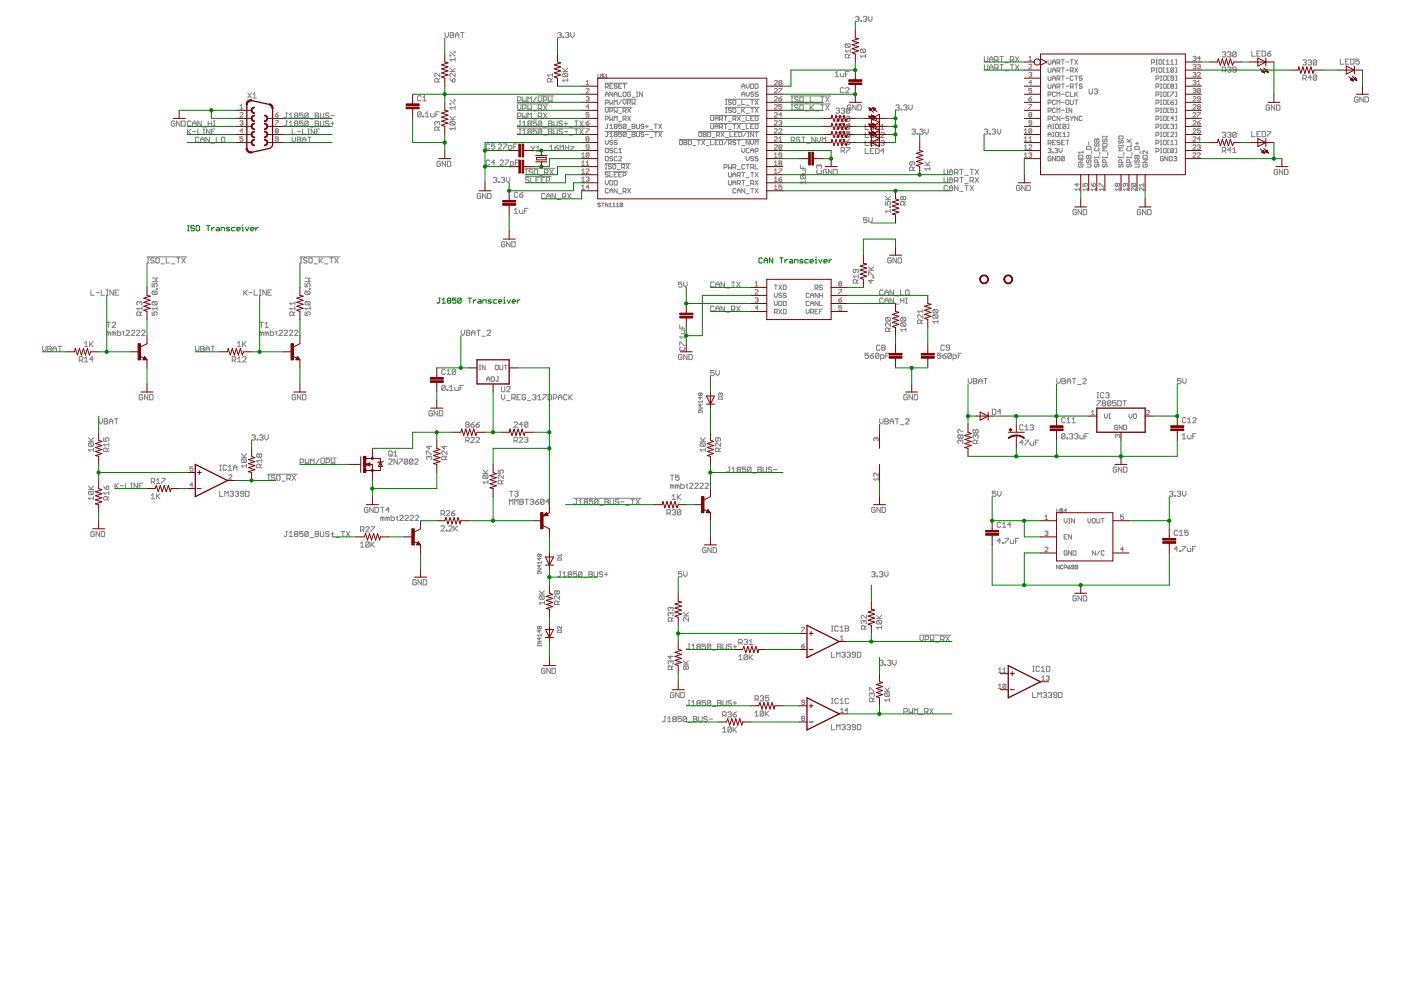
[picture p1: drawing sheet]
<svg xmlns="http://www.w3.org/2000/svg" width="297mm" height="210mm" viewBox="0 0 297 210" stroke-linecap="round" stroke-linejoin="round" font-family="sans-serif">
<g fill="#808080" stroke="#808080" stroke-width=".21">
<path d="M119.3 17l.3 .4z"/>
<path d="M119.3 17h1.1z"/>
<path d="M120.4 16.6v.8z"/>
<path d="M119.5 16.3h.7z"/>
<path d="M119.3 16.1l.2 .2z"/>
<path d="M119.3 15.7v.4z"/>
<path d="M119.5 15.5l-.2 .2z"/>
<path d="M119.5 15.5h.7z"/>
<path d="M120.2 15.5l.2 .2z"/>
<path d="M120.4 15.7v.4z"/>
<path d="M120.4 16.1l-.2 .2z"/>
<path d="M119.5 15.5l.7 .8z"/>
<path d="M119.3 15.2h1.1z"/>
<path d="M119.3 14.4l.7 .8z"/>
<path d="M120.4 14.4l-.6 .6z"/>
<path d="M95.4 16.6l.2 .4z"/>
<path d="M95.6 17l.3 .4z"/>
<path d="M95.9 17.4h.4z"/>
<path d="M96.5 17.2l-.2 .2z"/>
<path d="M96.5 16.8v.4z"/>
<path d="M96.3 16.6l.2 .2z"/>
<path d="M96.1 16.6h.2z"/>
<path d="M96.1 16.6l-.2 .2z"/>
<path d="M95.9 16.8v.6z"/>
<path d="M96.5 15.5v.8z"/>
<path d="M95.7 15.5l.8 .8z"/>
<path d="M95.6 15.5h.1z"/>
<path d="M95.6 15.5l-.2 .2z"/>
<path d="M95.4 15.7v.4z"/>
<path d="M95.4 16.1l.2 .2z"/>
<path d="M95.4 15.2h1.1z"/>
<path d="M95.4 14.4l.7 .8z"/>
<path d="M96.5 14.4l-.6 .6z"/>
<path d="M95.4 12.6l.3 .4z"/>
<path d="M95.4 12.6h1.1z"/>
<path d="M96.5 12.2v.8z"/>
<path d="M96.3 11.1h.2z"/>
<path d="M96.3 11v.1z"/>
<path d="M96.3 11h.2z"/>
<path d="M96.5 11v.1z"/>
<path d="M95.4 11.7v.2z"/>
<path d="M95.4 11.7h.2z"/>
<path d="M95.6 11.7v.2z"/>
<path d="M95.4 11.9h.2z"/>
<path d="M95.4 11l1.1 .9z"/>
<path d="M95.4 27.2l.3 .4z"/>
<path d="M95.4 27.2h1.1z"/>
<path d="M96.5 26.9v.7z"/>
<path d="M95.6 26.5h.7z"/>
<path d="M95.4 26.3l.2 .2z"/>
<path d="M95.4 26v.3z"/>
<path d="M95.4 26l.2-.2z"/>
<path d="M95.6 25.8h.7z"/>
<path d="M96.3 25.8l.2 .2z"/>
<path d="M96.5 26v.3z"/>
<path d="M96.3 26.5l.2-.2z"/>
<path d="M95.6 25.8l.7 .7z"/>
<path d="M95.4 25.4h1.1z"/>
<path d="M95.4 24.7l.7 .7z"/>
<path d="M96.5 24.7l-.6 .5z"/>
<path d="M95.4 22.8l.3 .4z"/>
<path d="M95.4 22.8h1.1z"/>
<path d="M96.5 22.5v.7z"/>
<path d="M96.3 21.4h.2z"/>
<path d="M96.3 21.2v.2z"/>
<path d="M96.3 21.2h.2z"/>
<path d="M96.5 21.2v.2z"/>
<path d="M95.4 21.9v.2z"/>
<path d="M95.4 21.9h.2z"/>
<path d="M95.6 21.9v.2z"/>
<path d="M95.4 22.1h.2z"/>
<path d="M95.4 21.2l1.1 .9z"/>
<path d="M177.4 22.9l-.2 .2z"/>
<path d="M177.4 22.9h.4z"/>
<path d="M177.8 22.9l.2 .2z"/>
<path d="M178 23.1v.2z"/>
<path d="M177.8 23.5l.2-.2z"/>
<path d="M177.6 23.5h.2z"/>
<path d="M177.8 23.5l.2 .2z"/>
<path d="M178 23.7v.1z"/>
<path d="M178 23.8l-.2 .2z"/>
<path d="M177.4 24h.4z"/>
<path d="M177.2 23.8l.2 .2z"/>
<path d="M178.3 23.1l.2-.2z"/>
<path d="M178.5 22.9h.4z"/>
<path d="M178.9 22.9l.2 .2z"/>
<path d="M179.1 23.1v.2z"/>
<path d="M178.9 23.5l.2-.2z"/>
<path d="M178.7 23.5h.2z"/>
<path d="M178.9 23.5l.2 .2z"/>
<path d="M179.1 23.7v.1z"/>
<path d="M179.1 23.8l-.2 .2z"/>
<path d="M178.5 24h.4z"/>
<path d="M178.3 23.8l.2 .2z"/>
<path d="M179.4 23.1v.7z"/>
<path d="M179.6 22.9l-.2 .2z"/>
<path d="M179.6 22.9h.4z"/>
<path d="M180 22.9l.2 .2z"/>
<path d="M180.2 23.1v.7z"/>
<path d="M180.2 23.8l-.2 .2z"/>
<path d="M179.6 24h.4z"/>
<path d="M179.4 23.8l.2 .2z"/>
<path d="M179.4 23.8l.8-.7z"/>
<path d="M177.4 24.6l-.2 .2z"/>
<path d="M177.4 24.6h.4z"/>
<path d="M177.8 24.6l.2 .2z"/>
<path d="M178 24.8v.2z"/>
<path d="M178 25l-.2 .2z"/>
<path d="M177.6 25.2h.2z"/>
<path d="M177.8 25.2l.2 .2z"/>
<path d="M178 25.4v.1z"/>
<path d="M178 25.5l-.2 .2z"/>
<path d="M177.4 25.7h.4z"/>
<path d="M177.2 25.5l.2 .2z"/>
<path d="M178.3 24.8l.2-.2z"/>
<path d="M178.5 24.6h.4z"/>
<path d="M178.9 24.6l.2 .2z"/>
<path d="M179.1 24.8v.2z"/>
<path d="M179.1 25l-.2 .2z"/>
<path d="M178.7 25.2h.2z"/>
<path d="M178.9 25.2l.2 .2z"/>
<path d="M179.1 25.4v.1z"/>
<path d="M179.1 25.5l-.2 .2z"/>
<path d="M178.5 25.7h.4z"/>
<path d="M178.3 25.5l.2 .2z"/>
<path d="M179.4 24.8v.7z"/>
<path d="M179.6 24.6l-.2 .2z"/>
<path d="M179.6 24.6h.4z"/>
<path d="M180 24.6l.2 .2z"/>
<path d="M180.2 24.8v.7z"/>
<path d="M180.2 25.5l-.2 .2z"/>
<path d="M179.6 25.7h.4z"/>
<path d="M179.4 25.5l.2 .2z"/>
<path d="M179.4 25.5l.8-.7z"/>
<path d="M177.2 26.5l.2-.1z"/>
<path d="M177.4 26.4h.4z"/>
<path d="M177.8 26.4l.2 .1z"/>
<path d="M178 26.5v.2z"/>
<path d="M177.8 26.9l.2-.2z"/>
<path d="M177.6 26.9h.2z"/>
<path d="M177.8 26.9l.2 .2z"/>
<path d="M178 27.1v.2z"/>
<path d="M177.8 27.4l.2-.1z"/>
<path d="M177.4 27.4h.4z"/>
<path d="M177.2 27.3l.2 .1z"/>
<path d="M178.3 26.5l.2-.1z"/>
<path d="M178.5 26.4h.4z"/>
<path d="M178.9 26.4l.2 .1z"/>
<path d="M179.1 26.5v.2z"/>
<path d="M178.9 26.9l.2-.2z"/>
<path d="M178.7 26.9h.2z"/>
<path d="M178.9 26.9l.2 .2z"/>
<path d="M179.1 27.1v.2z"/>
<path d="M178.9 27.4l.2-.1z"/>
<path d="M178.5 27.4h.4z"/>
<path d="M178.3 27.3l.2 .1z"/>
<path d="M179.4 26.5v.8z"/>
<path d="M179.4 26.5l.2-.1z"/>
<path d="M179.6 26.4h.4z"/>
<path d="M180 26.4l.2 .1z"/>
<path d="M180.2 26.5v.8z"/>
<path d="M180 27.4l.2-.1z"/>
<path d="M179.6 27.4h.4z"/>
<path d="M179.4 27.3l.2 .1z"/>
<path d="M180.2 26.5l-.8 .8z"/>
<path d="M177.4 28l-.2 .2z"/>
<path d="M177.4 28h.4z"/>
<path d="M177.8 28l.2 .2z"/>
<path d="M178 28.2v.2z"/>
<path d="M178 28.4l-.2 .2z"/>
<path d="M177.6 28.6h.2z"/>
<path d="M177.8 28.6l.2 .2z"/>
<path d="M178 28.8v.2z"/>
<path d="M178 29l-.2 .1z"/>
<path d="M177.4 29.1h.4z"/>
<path d="M177.2 29l.2 .1z"/>
<path d="M178.3 28.2l.2-.2z"/>
<path d="M178.5 28h.4z"/>
<path d="M178.9 28l.2 .2z"/>
<path d="M179.1 28.2v.2z"/>
<path d="M179.1 28.4l-.2 .2z"/>
<path d="M178.7 28.6h.2z"/>
<path d="M178.9 28.6l.2 .2z"/>
<path d="M179.1 28.8v.2z"/>
<path d="M179.1 29l-.2 .1z"/>
<path d="M178.5 29.1h.4z"/>
<path d="M178.3 29l.2 .1z"/>
<path d="M179.4 28.2v.8z"/>
<path d="M179.6 28l-.2 .2z"/>
<path d="M179.6 28h.4z"/>
<path d="M180 28l.2 .2z"/>
<path d="M180.2 28.2v.8z"/>
<path d="M180.2 29l-.2 .1z"/>
<path d="M179.6 29.1h.4z"/>
<path d="M179.4 29l.2 .1z"/>
<path d="M179.4 29l.8-.8z"/>
<path d="M187.7 44.7l.4 .4z"/>
<path d="M187.7 44.7h1.1z"/>
<path d="M188.8 44.4v.7z"/>
<path d="M188.6 44h.2z"/>
<path d="M188.6 43.8v.2z"/>
<path d="M188.6 43.8h.2z"/>
<path d="M188.8 43.8v.2z"/>
<path d="M187.7 42.7v.8z"/>
<path d="M187.7 43.5h.6z"/>
<path d="M188.1 43.1l.2 .4z"/>
<path d="M188.1 42.9v.2z"/>
<path d="M188.1 42.9l.2-.2z"/>
<path d="M188.3 42.7h.3z"/>
<path d="M188.6 42.7l.2 .2z"/>
<path d="M188.8 42.9v.4z"/>
<path d="M188.8 43.3l-.2 .2z"/>
<path d="M187.7 42.4h1.1z"/>
<path d="M187.7 41.6l.7 .8z"/>
<path d="M188.8 41.6l-.5 .6z"/>
<path d="M196.1 35.8l.3 .3z"/>
<path d="M196.1 35.8h1.1z"/>
<path d="M197.2 35.4v.7z"/>
<path d="M196.1 35h1.1z"/>
<path d="M196.1 34.3l.7 .7z"/>
<path d="M197.2 34.3l-.6 .6z"/>
<path d="M182.4 11.9l.4 .4z"/>
<path d="M182.4 11.9h1.1z"/>
<path d="M183.5 11.5v.8z"/>
<path d="M182.6 11.2h.7z"/>
<path d="M182.4 11l.2 .2z"/>
<path d="M182.4 10.6v.4z"/>
<path d="M182.4 10.6l.2-.2z"/>
<path d="M182.6 10.4h.7z"/>
<path d="M183.3 10.4l.2 .2z"/>
<path d="M183.5 10.6v.4z"/>
<path d="M183.5 11l-.2 .2z"/>
<path d="M182.6 10.4l.7 .8z"/>
<path d="M88.5 23.9v.7z"/>
<path d="M88.5 23.9l.2-.2z"/>
<path d="M88.7 23.7h.4z"/>
<path d="M89.1 23.7l.2 .2z"/>
<path d="M89.3 23.9v.7z"/>
<path d="M89.1 24.8l.2-.2z"/>
<path d="M88.7 24.8h.4z"/>
<path d="M88.5 24.6l.2 .2z"/>
<path d="M88.5 24.6l.8-.7z"/>
<path d="M89.6 24.6v.2z"/>
<path d="M89.6 24.6h.2z"/>
<path d="M89.8 24.6v.2z"/>
<path d="M89.6 24.8h.2z"/>
<path d="M90.2 24.1l.4-.4z"/>
<path d="M90.6 23.7v1.1z"/>
<path d="M90.2 24.8h.7z"/>
<path d="M91.3 24.1v.5z"/>
<path d="M91.3 24.6l.2 .2z"/>
<path d="M91.5 24.8h.5z"/>
<path d="M92 24.1v.7z"/>
<path d="M92.4 23.7v1.1z"/>
<path d="M92.4 23.7h.7z"/>
<path d="M92.4 24.2h.4z"/>
<path d="M177.1 15.5l.3-.3z"/>
<path d="M177.4 15.2v1.1z"/>
<path d="M177.1 16.3h.7z"/>
<path d="M178.2 15.5v.6z"/>
<path d="M178.2 16.1l.2 .2z"/>
<path d="M178.4 16.3h.5z"/>
<path d="M178.9 15.5v.8z"/>
<path d="M179.3 15.2v1.1z"/>
<path d="M179.3 15.2h.7z"/>
<path d="M179.3 15.7h.3z"/>
<path d="M169.7 38.6l.4 .4z"/>
<path d="M169.7 38.6h1.1z"/>
<path d="M170.8 38.3v.7z"/>
<path d="M169.9 37.9h.7z"/>
<path d="M169.7 37.7l.2 .2z"/>
<path d="M169.7 37.4v.3z"/>
<path d="M169.7 37.4l.2-.2z"/>
<path d="M169.9 37.2h.7z"/>
<path d="M170.6 37.2l.2 .2z"/>
<path d="M170.8 37.4v.3z"/>
<path d="M170.8 37.7l-.2 .2z"/>
<path d="M169.9 37.2l.7 .7z"/>
<path d="M170.1 36.8h.5z"/>
<path d="M170.6 36.8l.2-.2z"/>
<path d="M170.8 36.1v.5z"/>
<path d="M170.1 36.1h.7z"/>
<path d="M169.7 35.7h1.1z"/>
<path d="M169.7 35v.7z"/>
<path d="M170.3 35.3v.4z"/>
<path d="M106.9 51.3l.1 .1z"/>
<path d="M106.5 51.3h.4z"/>
<path d="M106.3 51.4l.2-.1z"/>
<path d="M106.3 51.4v.8z"/>
<path d="M106.3 52.2l.2 .1z"/>
<path d="M106.5 52.3h.4z"/>
<path d="M106.9 52.3l.1-.1z"/>
<path d="M107 51.8v.4z"/>
<path d="M106.7 51.8h.3z"/>
<path d="M107.4 51.3v1z"/>
<path d="M107.4 51.3l.7 1z"/>
<path d="M108.1 51.3v1z"/>
<path d="M108.5 51.3v1z"/>
<path d="M108.5 52.3h.6z"/>
<path d="M109.1 52.3l.1-.1z"/>
<path d="M109.2 51.4v.8z"/>
<path d="M109.1 51.3l.1 .1z"/>
<path d="M108.5 51.3h.6z"/>
<path d="M175.1 35.9l.2 .2z"/>
<path d="M174.8 35.9h.3z"/>
<path d="M174.6 36.1l.2-.2z"/>
<path d="M174.6 36.1v.7z"/>
<path d="M174.6 36.8l.2 .2z"/>
<path d="M174.8 37h.3z"/>
<path d="M175.1 37l.2-.2z"/>
<path d="M175.3 36.4v.4z"/>
<path d="M174.9 36.4h.4z"/>
<path d="M175.7 35.9v1.1z"/>
<path d="M175.7 35.9l.7 1.1z"/>
<path d="M176.4 35.9v1.1z"/>
<path d="M176.8 35.9v1.1z"/>
<path d="M176.8 37h.5z"/>
<path d="M177.5 36.8l-.2 .2z"/>
<path d="M177.5 36.1v.7z"/>
<path d="M177.3 35.9l.2 .2z"/>
<path d="M176.8 35.9h.5z"/>
<path d="M180.2 22.2l.2 .2z"/>
<path d="M179.9 22.2h.3z"/>
<path d="M179.9 22.2l-.2 .2z"/>
<path d="M179.7 22.4v.8z"/>
<path d="M179.7 23.2l.2 .1z"/>
<path d="M179.9 23.3h.3z"/>
<path d="M180.4 23.2l-.2 .1z"/>
<path d="M180.4 22.8v.4z"/>
<path d="M180.1 22.8h.3z"/>
<path d="M180.8 22.2v1.1z"/>
<path d="M180.8 22.2l.7 1.1z"/>
<path d="M181.5 22.2v1.1z"/>
<path d="M181.9 22.2v1.1z"/>
<path d="M181.9 23.3h.5z"/>
<path d="M182.6 23.2l-.2 .1z"/>
<path d="M182.6 22.4v.8z"/>
<path d="M182.4 22.2l.2 .2z"/>
<path d="M181.9 22.2h.5z"/>
<path d="M93.2 34.2l.2 .2z"/>
<path d="M92.8 34.2h.4z"/>
<path d="M92.8 34.2l-.1 .2z"/>
<path d="M92.7 34.4v.7z"/>
<path d="M92.7 35.1l.1 .2z"/>
<path d="M92.8 35.3h.4z"/>
<path d="M93.4 35.1l-.2 .2z"/>
<path d="M93.4 34.7v.4z"/>
<path d="M93 34.7h.4z"/>
<path d="M93.8 34.2v1.1z"/>
<path d="M93.8 34.2l.7 1.1z"/>
<path d="M94.5 34.2v1.1z"/>
<path d="M94.9 34.2v1.1z"/>
<path d="M94.9 35.3h.5z"/>
<path d="M95.6 35.1l-.2 .2z"/>
<path d="M95.6 34.4v.7z"/>
<path d="M95.4 34.2l.2 .2z"/>
<path d="M94.9 34.2h.5z"/>
<path d="M116.6 31.1l.3-.3z"/>
<path d="M116.9 30.8v1.1z"/>
<path d="M116.6 31.9h.7z"/>
<path d="M118 31l.4-.2z"/>
<path d="M117.7 31.3l.3-.3z"/>
<path d="M117.7 31.3v.4z"/>
<path d="M117.7 31.7l.1 .2z"/>
<path d="M117.8 31.9h.4z"/>
<path d="M118.4 31.7l-.2 .2z"/>
<path d="M118.4 31.5v.2z"/>
<path d="M118.2 31.3l.2 .2z"/>
<path d="M117.7 31.3h.5z"/>
<path d="M118.8 30.8v1.1z"/>
<path d="M118.8 30.8l.3 .3z"/>
<path d="M119.1 31.1l.4-.3z"/>
<path d="M119.5 30.8v1.1z"/>
<path d="M119.9 30.8v1.1z"/>
<path d="M119.9 31.3h.7z"/>
<path d="M120.6 30.8v1.1z"/>
<path d="M121 31.1h.7z"/>
<path d="M121.7 31.1l-.7 .8z"/>
<path d="M121 31.9h.7z"/>
<path d="M106 35h.7z"/>
<path d="M106.7 34.3l-.7 .7z"/>
<path d="M106.7 34.1v.2z"/>
<path d="M106.5 33.9l.2 .2z"/>
<path d="M106.2 33.9h.3z"/>
<path d="M106.2 33.9l-.2 .2z"/>
<path d="M107.1 33.9h.7z"/>
<path d="M107.8 33.9v.2z"/>
<path d="M107.8 34.1l-.7 .7z"/>
<path d="M107.1 34.8v.2z"/>
<path d="M108.2 34.3v1.1z"/>
<path d="M108.2 34.3h.5z"/>
<path d="M108.7 34.3l.2 .2z"/>
<path d="M108.9 34.5v.3z"/>
<path d="M108.9 34.8l-.2 .2z"/>
<path d="M108.2 35h.5z"/>
<path d="M109.3 33.9v1.1z"/>
<path d="M109.3 33.9h.7z"/>
<path d="M109.3 34.5h.4z"/>
<path d="M105.6 31.6h.7z"/>
<path d="M106.3 30.9l-.7 .7z"/>
<path d="M106.3 30.7v.2z"/>
<path d="M106.2 30.5l.1 .2z"/>
<path d="M105.8 30.5h.4z"/>
<path d="M105.8 30.5l-.2 .2z"/>
<path d="M106.7 30.5h.7z"/>
<path d="M107.4 30.5v.2z"/>
<path d="M107.4 30.7l-.7 .7z"/>
<path d="M106.7 31.4v.2z"/>
<path d="M107.8 30.9v1.1z"/>
<path d="M107.8 30.9h.6z"/>
<path d="M108.4 30.9l.1 .2z"/>
<path d="M108.5 31.1v.3z"/>
<path d="M108.5 31.4l-.1 .2z"/>
<path d="M107.8 31.6h.6z"/>
<path d="M108.9 30.5v1.1z"/>
<path d="M108.9 30.5h.8z"/>
<path d="M108.9 31.1h.4z"/>
<path d="M101.7 41l.2 .2z"/>
<path d="M101.4 41h.3z"/>
<path d="M101.2 41.2l.2-.2z"/>
<path d="M101.2 41.2v.7z"/>
<path d="M101.2 41.9l.2 .2z"/>
<path d="M101.4 42.1h.3z"/>
<path d="M101.7 42.1l.2-.2z"/>
<path d="M101.9 41.6v.3z"/>
<path d="M101.5 41.6h.4z"/>
<path d="M102.3 41v1.1z"/>
<path d="M102.3 41l.7 1.1z"/>
<path d="M103 41v1.1z"/>
<path d="M103.4 41v1.1z"/>
<path d="M103.4 42.1h.5z"/>
<path d="M103.9 42.1l.2-.2z"/>
<path d="M104.1 41.2v.7z"/>
<path d="M103.9 41l.2 .2z"/>
<path d="M103.4 41h.5z"/>
<path d="M109 44.5l.4-.3z"/>
<path d="M109.4 44.2v1.1z"/>
<path d="M109 45.3h.8z"/>
<path d="M110.1 44.5v.6z"/>
<path d="M110.1 45.1l.2 .2z"/>
<path d="M110.3 45.3h.6z"/>
<path d="M110.9 44.5v.8z"/>
<path d="M111.2 44.2v1.1z"/>
<path d="M111.2 44.2h.8z"/>
<path d="M111.2 44.7h.4z"/>
<path d="M55.1 70.4v.7z"/>
<path d="M55.1 70.4h.2z"/>
<path d="M55.3 70.4l.2 .2z"/>
<path d="M55.5 70.6v.5z"/>
<path d="M55.7 70.4l-.2 .2z"/>
<path d="M55.7 70.4l.1 .2z"/>
<path d="M55.8 70.6v.5z"/>
<path d="M56.2 70.4v.7z"/>
<path d="M56.2 70.4h.2z"/>
<path d="M56.4 70.4l.2 .2z"/>
<path d="M56.6 70.6v.5z"/>
<path d="M56.8 70.4l-.2 .2z"/>
<path d="M56.8 70.4l.1 .2z"/>
<path d="M56.9 70.6v.5z"/>
<path d="M57.3 70v1.1z"/>
<path d="M57.3 71.1h.6z"/>
<path d="M57.9 71.1l.1-.2z"/>
<path d="M58 70.6v.3z"/>
<path d="M57.9 70.4l.1 .2z"/>
<path d="M57.3 70.4h.6z"/>
<path d="M58.6 70.2v.7z"/>
<path d="M58.6 70.9l.2 .2z"/>
<path d="M58.4 70.4h.4z"/>
<path d="M59.1 71.1h.8z"/>
<path d="M59.9 70.4l-.8 .7z"/>
<path d="M59.9 70.2v.2z"/>
<path d="M59.7 70l.2 .2z"/>
<path d="M59.3 70h.4z"/>
<path d="M59.3 70l-.2 .2z"/>
<path d="M60.2 71.1h.8z"/>
<path d="M61 70.4l-.8 .7z"/>
<path d="M61 70.2v.2z"/>
<path d="M60.8 70l.2 .2z"/>
<path d="M60.4 70h.4z"/>
<path d="M60.4 70l-.2 .2z"/>
<path d="M61.3 71.1h.8z"/>
<path d="M62.1 70.4l-.8 .7z"/>
<path d="M62.1 70.2v.2z"/>
<path d="M61.9 70l.2 .2z"/>
<path d="M61.5 70h.4z"/>
<path d="M61.5 70l-.2 .2z"/>
<path d="M62.4 71.1h.8z"/>
<path d="M63.2 70.4l-.8 .7z"/>
<path d="M63.2 70.2v.2z"/>
<path d="M63 70l.2 .2z"/>
<path d="M62.6 70h.4z"/>
<path d="M62.6 70l-.2 .2z"/>
<path d="M46.6 104.2v1z"/>
<path d="M46.6 105.2h.7z"/>
<path d="M47.7 104.2v1z"/>
<path d="M47.7 104.2l.3 .3z"/>
<path d="M48 104.5l.4-.3z"/>
<path d="M48.4 104.2v1z"/>
<path d="M48.8 104.3l.2-.1z"/>
<path d="M49 104.2h.3z"/>
<path d="M49.3 104.2l.2 .1z"/>
<path d="M49.5 104.3v.2z"/>
<path d="M49.5 104.5l-.2 .2z"/>
<path d="M49.1 104.7h.2z"/>
<path d="M49.3 104.7l.2 .2z"/>
<path d="M49.5 104.9v.2z"/>
<path d="M49.5 105.1l-.2 .1z"/>
<path d="M49 105.2h.3z"/>
<path d="M48.8 105.1l.2 .1z"/>
<path d="M49.9 104.3l.2-.1z"/>
<path d="M50.1 104.2h.3z"/>
<path d="M50.4 104.2l.2 .1z"/>
<path d="M50.6 104.3v.2z"/>
<path d="M50.6 104.5l-.2 .2z"/>
<path d="M50.2 104.7h.2z"/>
<path d="M50.4 104.7l.2 .2z"/>
<path d="M50.6 104.9v.2z"/>
<path d="M50.6 105.1l-.2 .1z"/>
<path d="M50.1 105.2h.3z"/>
<path d="M49.9 105.1l.2 .1z"/>
<path d="M51 105.1l.2 .1z"/>
<path d="M51.2 105.2h.3z"/>
<path d="M51.7 105.1l-.2 .1z"/>
<path d="M51.7 104.3v.8z"/>
<path d="M51.5 104.2l.2 .1z"/>
<path d="M51.2 104.2h.3z"/>
<path d="M51 104.3l.2-.1z"/>
<path d="M51 104.3v.2z"/>
<path d="M51 104.5l.2 .2z"/>
<path d="M51.2 104.7h.5z"/>
<path d="M52.1 104.2v1z"/>
<path d="M52.1 105.2h.5z"/>
<path d="M52.6 105.2l.2-.1z"/>
<path d="M52.8 104.3v.8z"/>
<path d="M52.6 104.2l.2 .1z"/>
<path d="M52.1 104.2h.5z"/>
<path d="M176.3 138.3v1.1z"/>
<path d="M176.3 139.4h.7z"/>
<path d="M177.4 138.3v1.1z"/>
<path d="M177.4 138.3l.3 .3z"/>
<path d="M177.7 138.6l.4-.3z"/>
<path d="M178.1 138.3v1.1z"/>
<path d="M178.5 138.5l.2-.2z"/>
<path d="M178.7 138.3h.3z"/>
<path d="M179 138.3l.2 .2z"/>
<path d="M179.2 138.5v.1z"/>
<path d="M179 138.8l.2-.2z"/>
<path d="M178.8 138.8h.2z"/>
<path d="M179 138.8l.2 .2z"/>
<path d="M179.2 139v.2z"/>
<path d="M179 139.4l.2-.2z"/>
<path d="M178.7 139.4h.3z"/>
<path d="M178.5 139.2l.2 .2z"/>
<path d="M179.6 138.5l.2-.2z"/>
<path d="M179.8 138.3h.3z"/>
<path d="M180.1 138.3l.2 .2z"/>
<path d="M180.3 138.5v.1z"/>
<path d="M180.3 138.6l-.2 .2z"/>
<path d="M179.9 138.8h.2z"/>
<path d="M180.1 138.8l.2 .2z"/>
<path d="M180.3 139v.2z"/>
<path d="M180.1 139.4l.2-.2z"/>
<path d="M179.8 139.4h.3z"/>
<path d="M179.6 139.2l.2 .2z"/>
<path d="M180.7 139.2l.2 .2z"/>
<path d="M180.9 139.4h.3z"/>
<path d="M181.2 139.4l.2-.2z"/>
<path d="M181.4 138.5v.7z"/>
<path d="M181.2 138.3l.2 .2z"/>
<path d="M180.9 138.3h.3z"/>
<path d="M180.9 138.3l-.2 .2z"/>
<path d="M180.7 138.5v.1z"/>
<path d="M180.7 138.6l.2 .2z"/>
<path d="M180.9 138.8h.5z"/>
<path d="M181.8 138.3v1.1z"/>
<path d="M181.8 139.4h.5z"/>
<path d="M182.3 139.4l.2-.2z"/>
<path d="M182.5 138.5v.7z"/>
<path d="M182.3 138.3l.2 .2z"/>
<path d="M181.8 138.3h.5z"/>
<path d="M176.3 153.6v1.1z"/>
<path d="M176.3 154.7h.7z"/>
<path d="M177.4 153.6v1.1z"/>
<path d="M177.4 153.6l.3 .4z"/>
<path d="M177.7 154l.4-.4z"/>
<path d="M178.1 153.6v1.1z"/>
<path d="M178.7 153.6l-.2 .2z"/>
<path d="M178.7 153.6h.3z"/>
<path d="M179 153.6l.2 .2z"/>
<path d="M179.2 153.8v.2z"/>
<path d="M179 154.2l.2-.2z"/>
<path d="M178.8 154.2h.2z"/>
<path d="M179 154.2l.2 .2z"/>
<path d="M179.2 154.4v.1z"/>
<path d="M179.2 154.5l-.2 .2z"/>
<path d="M178.7 154.7h.3z"/>
<path d="M178.5 154.5l.2 .2z"/>
<path d="M179.8 153.6l-.2 .2z"/>
<path d="M179.8 153.6h.3z"/>
<path d="M180.1 153.6l.2 .2z"/>
<path d="M180.3 153.8v.2z"/>
<path d="M180.3 154l-.2 .2z"/>
<path d="M179.9 154.2h.2z"/>
<path d="M180.1 154.2l.2 .2z"/>
<path d="M180.3 154.4v.1z"/>
<path d="M180.3 154.5l-.2 .2z"/>
<path d="M179.8 154.7h.3z"/>
<path d="M179.6 154.5l.2 .2z"/>
<path d="M180.7 154.5l.2 .2z"/>
<path d="M180.9 154.7h.3z"/>
<path d="M181.2 154.7l.2-.2z"/>
<path d="M181.4 153.8v.7z"/>
<path d="M181.2 153.6l.2 .2z"/>
<path d="M180.9 153.6h.3z"/>
<path d="M180.9 153.6l-.2 .2z"/>
<path d="M180.7 153.8v.2z"/>
<path d="M180.7 154l.2 .2z"/>
<path d="M180.9 154.2h.5z"/>
<path d="M181.8 153.6v1.1z"/>
<path d="M181.8 154.7h.5z"/>
<path d="M182.5 154.5l-.2 .2z"/>
<path d="M182.5 153.8v.7z"/>
<path d="M182.3 153.6l.2 .2z"/>
<path d="M181.8 153.6h.5z"/>
<path d="M218.9 146.8v1.1z"/>
<path d="M218.9 147.9h.8z"/>
<path d="M220 146.8v1.1z"/>
<path d="M220 146.8l.4 .4z"/>
<path d="M220.4 147.2l.4-.4z"/>
<path d="M220.8 146.8v1.1z"/>
<path d="M221.1 147l.2-.2z"/>
<path d="M221.3 146.8h.4z"/>
<path d="M221.7 146.8l.2 .2z"/>
<path d="M221.9 147v.2z"/>
<path d="M221.9 147.2l-.2 .2z"/>
<path d="M221.5 147.4h.2z"/>
<path d="M221.7 147.4l.2 .1z"/>
<path d="M221.9 147.5v.2z"/>
<path d="M221.7 147.9l.2-.2z"/>
<path d="M221.3 147.9h.4z"/>
<path d="M221.1 147.7l.2 .2z"/>
<path d="M222.2 147l.2-.2z"/>
<path d="M222.4 146.8h.4z"/>
<path d="M222.8 146.8l.2 .2z"/>
<path d="M223 147v.2z"/>
<path d="M222.8 147.4l.2-.2z"/>
<path d="M222.6 147.4h.2z"/>
<path d="M222.8 147.4l.2 .1z"/>
<path d="M223 147.5v.2z"/>
<path d="M222.8 147.9l.2-.2z"/>
<path d="M222.4 147.9h.4z"/>
<path d="M222.2 147.7l.2 .2z"/>
<path d="M223.3 147.7l.2 .2z"/>
<path d="M223.5 147.9h.4z"/>
<path d="M223.9 147.9l.2-.2z"/>
<path d="M224.1 147v.7z"/>
<path d="M223.9 146.8l.2 .2z"/>
<path d="M223.5 146.8h.4z"/>
<path d="M223.3 147l.2-.2z"/>
<path d="M223.3 147v.2z"/>
<path d="M223.3 147.2l.2 .2z"/>
<path d="M223.5 147.4h.6z"/>
<path d="M224.4 146.8v1.1z"/>
<path d="M224.4 147.9h.6z"/>
<path d="M225 147.9l.2-.2z"/>
<path d="M225.2 147v.7z"/>
<path d="M225 146.8l.2 .2z"/>
<path d="M224.4 146.8h.6z"/>
<path d="M64.7 66.1v.7z"/>
<path d="M64.7 66.8h.5z"/>
<path d="M65 66.5l.2 .3z"/>
<path d="M65 66.3v.2z"/>
<path d="M65.2 66.1l-.2 .2z"/>
<path d="M65.2 66.1h.4z"/>
<path d="M65.6 66.1l.2 .2z"/>
<path d="M65.8 66.3v.4z"/>
<path d="M65.8 66.7l-.2 .1z"/>
<path d="M64.7 65.4l.3 .3z"/>
<path d="M64.7 65.4h1.1z"/>
<path d="M65.8 65v.7z"/>
<path d="M64.8 64.6h.8z"/>
<path d="M64.7 64.5l.1 .1z"/>
<path d="M64.7 64.1v.4z"/>
<path d="M64.8 63.9l-.1 .2z"/>
<path d="M64.8 63.9h.8z"/>
<path d="M65.6 63.9l.2 .2z"/>
<path d="M65.8 64.1v.4z"/>
<path d="M65.8 64.5l-.2 .1z"/>
<path d="M64.8 63.9l.8 .7z"/>
<path d="M64.8 62.5h.8z"/>
<path d="M64.7 62.3l.1 .2z"/>
<path d="M64.7 61.9v.4z"/>
<path d="M64.8 61.7l-.1 .2z"/>
<path d="M64.8 61.7h.8z"/>
<path d="M65.6 61.7l.2 .2z"/>
<path d="M65.8 61.9v.4z"/>
<path d="M65.8 62.3l-.2 .2z"/>
<path d="M64.8 61.7l.8 .8z"/>
<path d="M65.6 61.4h.2z"/>
<path d="M65.6 61.2v.2z"/>
<path d="M65.6 61.2h.2z"/>
<path d="M65.8 61.2v.2z"/>
<path d="M64.7 60.1v.7z"/>
<path d="M64.7 60.8h.5z"/>
<path d="M65 60.4l.2 .4z"/>
<path d="M65 60.3v.1z"/>
<path d="M65.2 60.1l-.2 .2z"/>
<path d="M65.2 60.1h.4z"/>
<path d="M65.6 60.1l.2 .2z"/>
<path d="M65.8 60.3v.3z"/>
<path d="M65.8 60.6l-.2 .2z"/>
<path d="M64.7 59.7h1.1z"/>
<path d="M65.4 59.3l.4 .4z"/>
<path d="M65.8 59l-.4 .3z"/>
<path d="M64.7 59h1.1z"/>
<path d="M62.5 83.7l.2 .2z"/>
<path d="M62.1 83.7h.4z"/>
<path d="M62.1 83.7l-.2 .2z"/>
<path d="M61.9 83.9v.7z"/>
<path d="M61.9 84.6l.2 .2z"/>
<path d="M62.1 84.8h.4z"/>
<path d="M62.7 84.6l-.2 .2z"/>
<path d="M62.7 84.2v.4z"/>
<path d="M62.3 84.2h.4z"/>
<path d="M63 83.7v1.1z"/>
<path d="M63 83.7l.8 1.1z"/>
<path d="M63.8 83.7v1.1z"/>
<path d="M64.1 83.7v1.1z"/>
<path d="M64.1 84.8h.6z"/>
<path d="M64.9 84.6l-.2 .2z"/>
<path d="M64.9 83.9v.7z"/>
<path d="M64.7 83.7l.2 .2z"/>
<path d="M64.1 83.7h.6z"/>
<path d="M50.3 72.8l.4-.4z"/>
<path d="M50.7 72.4v1.1z"/>
<path d="M50.3 73.5h.8z"/>
<path d="M51.4 72.4v1.1z"/>
<path d="M51.4 73.2l.8-.8z"/>
<path d="M51.6 73l.6 .5z"/>
<path d="M22.7 70.4v.7z"/>
<path d="M22.7 70.4h.2z"/>
<path d="M22.9 70.4l.1 .2z"/>
<path d="M23 70.6v.5z"/>
<path d="M23 70.6l.2-.2z"/>
<path d="M23.2 70.4l.2 .2z"/>
<path d="M23.4 70.6v.5z"/>
<path d="M23.8 70.4v.7z"/>
<path d="M23.8 70.4h.2z"/>
<path d="M24 70.4l.1 .2z"/>
<path d="M24.1 70.6v.5z"/>
<path d="M24.3 70.4l-.2 .2z"/>
<path d="M24.3 70.4l.2 .2z"/>
<path d="M24.5 70.6v.5z"/>
<path d="M24.9 70v1.1z"/>
<path d="M24.9 71.1h.5z"/>
<path d="M25.6 70.9l-.2 .2z"/>
<path d="M25.6 70.6v.3z"/>
<path d="M25.4 70.4l.2 .2z"/>
<path d="M24.9 70.4h.5z"/>
<path d="M26.2 70.2v.7z"/>
<path d="M26.2 70.9l.1 .2z"/>
<path d="M26 70.4h.3z"/>
<path d="M26.7 71.1h.7z"/>
<path d="M27.4 70.4l-.7 .7z"/>
<path d="M27.4 70.2v.2z"/>
<path d="M27.3 70l.1 .2z"/>
<path d="M26.9 70h.4z"/>
<path d="M26.9 70l-.2 .2z"/>
<path d="M27.8 71.1h.7z"/>
<path d="M28.5 70.4l-.7 .7z"/>
<path d="M28.5 70.2v.2z"/>
<path d="M28.4 70l.1 .2z"/>
<path d="M28 70h.4z"/>
<path d="M28 70l-.2 .2z"/>
<path d="M28.9 71.1h.7z"/>
<path d="M29.6 70.4l-.7 .7z"/>
<path d="M29.6 70.2v.2z"/>
<path d="M29.5 70l.1 .2z"/>
<path d="M29.1 70h.4z"/>
<path d="M29.1 70l-.2 .2z"/>
<path d="M30 71.1h.7z"/>
<path d="M30.7 70.4l-.7 .7z"/>
<path d="M30.7 70.2v.2z"/>
<path d="M30.6 70l.1 .2z"/>
<path d="M30.2 70h.4z"/>
<path d="M30.2 70l-.2 .2z"/>
<path d="M32.2 66.1v.7z"/>
<path d="M32.2 66.8h.6z"/>
<path d="M32.6 66.5l.2 .3z"/>
<path d="M32.6 66.3v.2z"/>
<path d="M32.6 66.3l.2-.2z"/>
<path d="M32.8 66.1h.4z"/>
<path d="M33.2 66.1l.1 .2z"/>
<path d="M33.3 66.3v.4z"/>
<path d="M33.2 66.8l.1-.1z"/>
<path d="M32.2 65.4l.4 .3z"/>
<path d="M32.2 65.4h1.1z"/>
<path d="M33.3 65v.7z"/>
<path d="M32.4 64.6h.8z"/>
<path d="M32.2 64.5l.2 .1z"/>
<path d="M32.2 64.1v.4z"/>
<path d="M32.4 63.9l-.2 .2z"/>
<path d="M32.4 63.9h.8z"/>
<path d="M33.2 63.9l.1 .2z"/>
<path d="M33.3 64.1v.4z"/>
<path d="M33.2 64.6l.1-.1z"/>
<path d="M32.4 63.9l.8 .7z"/>
<path d="M32.4 62.5h.8z"/>
<path d="M32.2 62.3l.2 .2z"/>
<path d="M32.2 61.9v.4z"/>
<path d="M32.4 61.7l-.2 .2z"/>
<path d="M32.4 61.7h.8z"/>
<path d="M33.2 61.7l.1 .2z"/>
<path d="M33.3 61.9v.4z"/>
<path d="M33.3 62.3l-.1 .2z"/>
<path d="M32.4 61.7l.8 .8z"/>
<path d="M33.2 61.4h.1z"/>
<path d="M33.2 61.2v.2z"/>
<path d="M33.2 61.2h.1z"/>
<path d="M33.3 61.2v.2z"/>
<path d="M32.2 60.1v.7z"/>
<path d="M32.2 60.8h.6z"/>
<path d="M32.6 60.4l.2 .4z"/>
<path d="M32.6 60.3v.1z"/>
<path d="M32.6 60.3l.2-.2z"/>
<path d="M32.8 60.1h.4z"/>
<path d="M33.2 60.1l.1 .2z"/>
<path d="M33.3 60.3v.3z"/>
<path d="M33.3 60.6l-.1 .2z"/>
<path d="M32.2 59.7h1.1z"/>
<path d="M33 59.3l.3 .4z"/>
<path d="M33 59.3l.3-.3z"/>
<path d="M32.2 59h1.1z"/>
<path d="M30.1 83.7l.1 .2z"/>
<path d="M29.7 83.7h.4z"/>
<path d="M29.7 83.7l-.2 .2z"/>
<path d="M29.5 83.9v.7z"/>
<path d="M29.5 84.6l.2 .2z"/>
<path d="M29.7 84.8h.4z"/>
<path d="M30.2 84.6l-.1 .2z"/>
<path d="M30.2 84.2v.4z"/>
<path d="M29.9 84.2h.3z"/>
<path d="M30.6 83.7v1.1z"/>
<path d="M30.6 83.7l.7 1.1z"/>
<path d="M31.3 83.7v1.1z"/>
<path d="M31.7 83.7v1.1z"/>
<path d="M31.7 84.8h.6z"/>
<path d="M32.4 84.6l-.1 .2z"/>
<path d="M32.4 83.9v.7z"/>
<path d="M32.3 83.7l.1 .2z"/>
<path d="M31.7 83.7h.6z"/>
<path d="M17.9 72.8l.4-.4z"/>
<path d="M18.3 72.4v1.1z"/>
<path d="M17.9 73.5h.8z"/>
<path d="M19 72.4v1.1z"/>
<path d="M19.8 72.4l-.8 .8z"/>
<path d="M19.2 73l.6 .5z"/>
<path d="M18.8 95.4l.3 .3z"/>
<path d="M18.8 95.4h1z"/>
<path d="M19.8 95v.7z"/>
<path d="M18.9 94.6h.8z"/>
<path d="M18.8 94.5l.1 .1z"/>
<path d="M18.8 94.1v.4z"/>
<path d="M18.9 93.9l-.1 .2z"/>
<path d="M18.9 93.9h.8z"/>
<path d="M19.7 93.9l.1 .2z"/>
<path d="M19.8 94.1v.4z"/>
<path d="M19.8 94.5l-.1 .1z"/>
<path d="M18.9 93.9l.8 .7z"/>
<path d="M18.8 93.6h1z"/>
<path d="M18.8 92.8l.7 .8z"/>
<path d="M19.8 92.8l-.5 .6z"/>
<path d="M18.8 105.6l.3 .4z"/>
<path d="M18.8 105.6h1z"/>
<path d="M19.8 105.3v.7z"/>
<path d="M18.9 104.9h.8z"/>
<path d="M18.8 104.7l.1 .2z"/>
<path d="M18.8 104.3v.4z"/>
<path d="M18.9 104.2l-.1 .1z"/>
<path d="M18.9 104.2h.8z"/>
<path d="M19.7 104.2l.1 .1z"/>
<path d="M19.8 104.3v.4z"/>
<path d="M19.8 104.7l-.1 .2z"/>
<path d="M18.9 104.2l.8 .7z"/>
<path d="M18.8 103.8h1z"/>
<path d="M18.8 103.1l.7 .7z"/>
<path d="M19.8 103.1l-.5 .5z"/>
<path d="M32.4 104.7l-.3 .3z"/>
<path d="M32.4 104.7v1z"/>
<path d="M32.1 105.7h.7z"/>
<path d="M33.2 104.7v1z"/>
<path d="M33.9 104.7l-.7 .7z"/>
<path d="M33.3 105.2l.6 .5z"/>
<path d="M19.8 112.7l.2 .2z"/>
<path d="M19.5 112.7h.3z"/>
<path d="M19.3 112.9l.2-.2z"/>
<path d="M19.3 112.9v.7z"/>
<path d="M19.3 113.6l.2 .2z"/>
<path d="M19.5 113.8h.3z"/>
<path d="M19.8 113.8l.2-.2z"/>
<path d="M20 113.2v.4z"/>
<path d="M19.6 113.2h.4z"/>
<path d="M20.4 112.7v1.1z"/>
<path d="M20.4 112.7l.7 1.1z"/>
<path d="M21.1 112.7v1.1z"/>
<path d="M21.5 112.7v1.1z"/>
<path d="M21.5 113.8h.5z"/>
<path d="M22 113.8l.2-.2z"/>
<path d="M22.2 112.9v.7z"/>
<path d="M22 112.7l.2 .2z"/>
<path d="M21.5 112.7h.5z"/>
<path d="M51.2 98.8l.3 .4z"/>
<path d="M51.2 98.8h1.1z"/>
<path d="M52.3 98.4v.8z"/>
<path d="M51.4 98.1h.7z"/>
<path d="M51.2 97.9l.2 .2z"/>
<path d="M51.2 97.5v.4z"/>
<path d="M51.4 97.3l-.2 .2z"/>
<path d="M51.4 97.3h.7z"/>
<path d="M52.1 97.3l.2 .2z"/>
<path d="M52.3 97.5v.4z"/>
<path d="M52.3 97.9l-.2 .2z"/>
<path d="M51.4 97.3l.7 .8z"/>
<path d="M51.2 97h1.1z"/>
<path d="M51.2 96.2l.7 .8z"/>
<path d="M52.3 96.2l-.6 .6z"/>
<path d="M184.1 59.5h1.1z"/>
<path d="M184.1 59.5l.6 .5z"/>
<path d="M184.7 59.3v.7z"/>
<path d="M185 58.9h.2z"/>
<path d="M185 58.7v.2z"/>
<path d="M185 58.7h.2z"/>
<path d="M185.2 58.7v.2z"/>
<path d="M184.1 57.7v.7z"/>
<path d="M184.1 57.7h.2z"/>
<path d="M184.3 57.7l.7 .7z"/>
<path d="M185 58.4h.2z"/>
<path d="M184.1 57.3h1.1z"/>
<path d="M184.1 56.6l.8 .7z"/>
<path d="M184.7 57.1l.5-.5z"/>
<path d="M191 69.9l.3 .4z"/>
<path d="M191 69.9h1.1z"/>
<path d="M192.1 69.5v.8z"/>
<path d="M191.1 69.2h.8z"/>
<path d="M191 69l.1 .2z"/>
<path d="M191 68.6v.4z"/>
<path d="M191 68.6l.1-.2z"/>
<path d="M191.1 68.4h.8z"/>
<path d="M191.9 68.4l.2 .2z"/>
<path d="M192.1 68.6v.4z"/>
<path d="M192.1 69l-.2 .2z"/>
<path d="M191.1 68.4l.8 .8z"/>
<path d="M191.1 68.1h.8z"/>
<path d="M191 67.9l.1 .2z"/>
<path d="M191 67.5v.4z"/>
<path d="M191 67.5l.1-.2z"/>
<path d="M191.1 67.3h.8z"/>
<path d="M191.9 67.3l.2 .2z"/>
<path d="M192.1 67.5v.4z"/>
<path d="M192.1 67.9l-.2 .2z"/>
<path d="M191.1 67.3l.8 .8z"/>
<path d="M197.8 68.2l.3 .4z"/>
<path d="M197.8 68.2h1.1z"/>
<path d="M198.9 67.8v.8z"/>
<path d="M198 67.5h.7z"/>
<path d="M197.8 67.3l.2 .2z"/>
<path d="M197.8 66.9v.4z"/>
<path d="M197.8 66.9l.2-.2z"/>
<path d="M198 66.7h.7z"/>
<path d="M198.7 66.7l.2 .2z"/>
<path d="M198.9 66.9v.4z"/>
<path d="M198.9 67.3l-.2 .2z"/>
<path d="M198 66.7l.7 .8z"/>
<path d="M198 66.4h.7z"/>
<path d="M197.8 66.2l.2 .2z"/>
<path d="M197.8 65.8v.4z"/>
<path d="M197.8 65.8l.2-.2z"/>
<path d="M198 65.6h.7z"/>
<path d="M198.7 65.6l.2 .2z"/>
<path d="M198.9 65.8v.4z"/>
<path d="M198.9 66.2l-.2 .2z"/>
<path d="M198 65.6l.7 .8z"/>
<path d="M144.1 71.4l.4 .4z"/>
<path d="M144.1 71.4h1.1z"/>
<path d="M145.2 71.1v.7z"/>
<path d="M144.5 70.7h.5z"/>
<path d="M145 70.7l.2-.2z"/>
<path d="M145.2 70v.5z"/>
<path d="M144.5 70h.7z"/>
<path d="M144.1 69.6h1.1z"/>
<path d="M144.1 68.9v.7z"/>
<path d="M144.7 69.2v.4z"/>
<path d="M144.4 75.1l.2 .2z"/>
<path d="M144 75.1h.4z"/>
<path d="M144 75.1l-.1 .2z"/>
<path d="M143.9 75.3v.8z"/>
<path d="M143.9 76.1l.1 .1z"/>
<path d="M144 76.2h.4z"/>
<path d="M144.6 76.1l-.2 .1z"/>
<path d="M144.6 75.7v.4z"/>
<path d="M144.2 75.7h.4z"/>
<path d="M145 75.1v1.1z"/>
<path d="M145 75.1l.7 1.1z"/>
<path d="M145.7 75.1v1.1z"/>
<path d="M146.1 75.1v1.1z"/>
<path d="M146.1 76.2h.5z"/>
<path d="M146.8 76.1l-.2 .1z"/>
<path d="M146.8 75.3v.8z"/>
<path d="M146.6 75.1l.2 .2z"/>
<path d="M146.1 75.1h.5z"/>
<path d="M183.4 74.9h.7z"/>
<path d="M183.4 74.9v.5z"/>
<path d="M183.4 75.4l.4-.2z"/>
<path d="M183.8 75.2h.1z"/>
<path d="M183.9 75.2l.2 .2z"/>
<path d="M184.1 75.4v.4z"/>
<path d="M184.1 75.8l-.2 .2z"/>
<path d="M183.6 76h.3z"/>
<path d="M183.4 75.8l.2 .2z"/>
<path d="M184.9 75.1l.3-.2z"/>
<path d="M184.5 75.4l.4-.3z"/>
<path d="M184.5 75.4v.4z"/>
<path d="M184.5 75.8l.2 .2z"/>
<path d="M184.7 76h.3z"/>
<path d="M185 76l.2-.2z"/>
<path d="M185.2 75.6v.2z"/>
<path d="M185 75.4l.2 .2z"/>
<path d="M184.5 75.4h.5z"/>
<path d="M185.6 75.1v.7z"/>
<path d="M185.6 75.1l.2-.2z"/>
<path d="M185.8 74.9h.3z"/>
<path d="M186.1 74.9l.2 .2z"/>
<path d="M186.3 75.1v.7z"/>
<path d="M186.3 75.8l-.2 .2z"/>
<path d="M185.8 76h.3z"/>
<path d="M185.6 75.8l.2 .2z"/>
<path d="M185.6 75.8l.7-.7z"/>
<path d="M186.7 75.2v1.1z"/>
<path d="M186.7 75.2h.5z"/>
<path d="M187.2 75.2l.2 .2z"/>
<path d="M187.4 75.4v.4z"/>
<path d="M187.2 76l.2-.2z"/>
<path d="M186.7 76h.5z"/>
<path d="M187.8 74.9v1.1z"/>
<path d="M187.8 74.9h.7z"/>
<path d="M187.8 75.4h.4z"/>
<path d="M198.8 74.9h.7z"/>
<path d="M198.8 74.9v.5z"/>
<path d="M198.8 75.4l.3-.2z"/>
<path d="M199.1 75.2h.2z"/>
<path d="M199.3 75.2l.2 .2z"/>
<path d="M199.5 75.4v.4z"/>
<path d="M199.3 76l.2-.2z"/>
<path d="M199 76h.3z"/>
<path d="M198.8 75.8l.2 .2z"/>
<path d="M200.2 75.1l.4-.2z"/>
<path d="M200.2 75.1l-.3 .3z"/>
<path d="M199.9 75.4v.4z"/>
<path d="M199.9 75.8l.2 .2z"/>
<path d="M200.1 76h.3z"/>
<path d="M200.4 76l.2-.2z"/>
<path d="M200.6 75.6v.2z"/>
<path d="M200.4 75.4l.2 .2z"/>
<path d="M199.9 75.4h.5z"/>
<path d="M201 75.1v.7z"/>
<path d="M201 75.1l.2-.2z"/>
<path d="M201.2 74.9h.3z"/>
<path d="M201.5 74.9l.2 .2z"/>
<path d="M201.7 75.1v.7z"/>
<path d="M201.5 76l.2-.2z"/>
<path d="M201.2 76h.3z"/>
<path d="M201 75.8l.2 .2z"/>
<path d="M201 75.8l.7-.7z"/>
<path d="M202.1 75.2v1.1z"/>
<path d="M202.1 75.2h.5z"/>
<path d="M202.6 75.2l.2 .2z"/>
<path d="M202.8 75.4v.4z"/>
<path d="M202.8 75.8l-.2 .2z"/>
<path d="M202.1 76h.5z"/>
<path d="M203.2 74.9v1.1z"/>
<path d="M203.2 74.9h.7z"/>
<path d="M203.2 75.4h.3z"/>
<path d="M192.2 83.7l.2 .2z"/>
<path d="M191.8 83.7h.4z"/>
<path d="M191.6 83.9l.2-.2z"/>
<path d="M191.6 83.9v.7z"/>
<path d="M191.6 84.6l.2 .2z"/>
<path d="M191.8 84.8h.4z"/>
<path d="M192.2 84.8l.2-.2z"/>
<path d="M192.4 84.2v.4z"/>
<path d="M192 84.2h.4z"/>
<path d="M192.7 83.7v1.1z"/>
<path d="M192.7 83.7l.8 1.1z"/>
<path d="M193.5 83.7v1.1z"/>
<path d="M193.8 83.7v1.1z"/>
<path d="M193.8 84.8h.6z"/>
<path d="M194.6 84.6l-.2 .2z"/>
<path d="M194.6 83.9v.7z"/>
<path d="M194.4 83.7l.2 .2z"/>
<path d="M193.8 83.7h.6z"/>
<path d="M188.8 54.7l.2 .1z"/>
<path d="M188.4 54.7h.4z"/>
<path d="M188.2 54.8l.2-.1z"/>
<path d="M188.2 54.8v.8z"/>
<path d="M188.2 55.6l.2 .2z"/>
<path d="M188.4 55.8h.4z"/>
<path d="M188.8 55.8l.2-.2z"/>
<path d="M189 55.2v.4z"/>
<path d="M188.6 55.2h.4z"/>
<path d="M189.3 54.7v1.1z"/>
<path d="M189.3 54.7l.7 1.1z"/>
<path d="M190 54.7v1.1z"/>
<path d="M190.4 54.7v1.1z"/>
<path d="M190.4 55.8h.6z"/>
<path d="M191 55.8l.1-.2z"/>
<path d="M191.1 54.8v.8z"/>
<path d="M191 54.7l.1 .1z"/>
<path d="M190.4 54.7h.6z"/>
<path d="M106.3 83.7v.7z"/>
<path d="M106.3 84.4l.4 .4z"/>
<path d="M107 84.4l-.3 .4z"/>
<path d="M107 83.7v.7z"/>
<path d="M107.4 84.9h.7z"/>
<path d="M108.5 83.7v1.1z"/>
<path d="M108.5 83.7h.6z"/>
<path d="M109.1 83.7l.1 .2z"/>
<path d="M109.2 83.9v.3z"/>
<path d="M109.2 84.2l-.1 .2z"/>
<path d="M108.5 84.4h.6z"/>
<path d="M108.9 84.4l.3 .4z"/>
<path d="M109.6 83.7h.7z"/>
<path d="M109.6 83.7v1.1z"/>
<path d="M109.6 84.8h.7z"/>
<path d="M109.6 84.2h.4z"/>
<path d="M111.3 83.7l.1 .2z"/>
<path d="M110.9 83.7h.4z"/>
<path d="M110.9 83.7l-.2 .2z"/>
<path d="M110.7 83.9v.7z"/>
<path d="M110.7 84.6l.2 .2z"/>
<path d="M110.9 84.8h.4z"/>
<path d="M111.4 84.6l-.1 .2z"/>
<path d="M111.4 84.2v.4z"/>
<path d="M111.1 84.2h.3z"/>
<path d="M111.8 84.9h.7z"/>
<path d="M113.1 83.7l-.2 .2z"/>
<path d="M113.1 83.7h.4z"/>
<path d="M113.5 83.7l.1 .2z"/>
<path d="M113.6 83.9v.1z"/>
<path d="M113.6 84l-.1 .2z"/>
<path d="M113.3 84.2h.2z"/>
<path d="M113.5 84.2l.1 .2z"/>
<path d="M113.6 84.4v.2z"/>
<path d="M113.6 84.6l-.1 .2z"/>
<path d="M113.1 84.8h.4z"/>
<path d="M112.9 84.6l.2 .2z"/>
<path d="M114 84l.4-.3z"/>
<path d="M114.4 83.7v1.1z"/>
<path d="M114 84.8h.7z"/>
<path d="M115.1 83.7h.7z"/>
<path d="M115.8 83.7v.2z"/>
<path d="M115.1 84.6l.7-.7z"/>
<path d="M115.1 84.6v.2z"/>
<path d="M116.2 83.7v1.1z"/>
<path d="M116.2 84.8h.6z"/>
<path d="M116.9 84.6l-.1 .2z"/>
<path d="M116.9 83.9v.7z"/>
<path d="M116.8 83.7l.1 .2z"/>
<path d="M116.2 83.7h.6z"/>
<path d="M117.3 83.7v1.1z"/>
<path d="M117.3 83.7h.5z"/>
<path d="M117.8 83.7l.2 .2z"/>
<path d="M118 83.9v.3z"/>
<path d="M117.8 84.4l.2-.2z"/>
<path d="M117.3 84.4h.5z"/>
<path d="M118.4 84v.8z"/>
<path d="M118.4 84l.4-.3z"/>
<path d="M118.8 83.7l.3 .3z"/>
<path d="M119.1 84v.8z"/>
<path d="M118.4 84.2h.7z"/>
<path d="M120 83.7l.2 .2z"/>
<path d="M119.7 83.7h.3z"/>
<path d="M119.7 83.7l-.2 .2z"/>
<path d="M119.5 83.9v.7z"/>
<path d="M119.5 84.6l.2 .2z"/>
<path d="M119.7 84.8h.3z"/>
<path d="M120 84.8l.2-.2z"/>
<path d="M120.6 83.7v1.1z"/>
<path d="M121.3 83.7l-.7 .7z"/>
<path d="M120.8 84.2l.5 .6z"/>
<path d="M93.7 81.9v.7z"/>
<path d="M93.7 81.9l.2-.2z"/>
<path d="M93.9 81.7h.3z"/>
<path d="M94.2 81.7l.2 .2z"/>
<path d="M94.4 81.9v.7z"/>
<path d="M94.4 82.6l-.2 .2z"/>
<path d="M93.9 82.8h.3z"/>
<path d="M93.7 82.6l.2 .2z"/>
<path d="M93.7 82.6l.7-.7z"/>
<path d="M94.8 82.6v.2z"/>
<path d="M94.8 82.6h.2z"/>
<path d="M95 82.6v.2z"/>
<path d="M94.8 82.8h.2z"/>
<path d="M95.7 81.7l-.4 .4z"/>
<path d="M95.7 81.7v1.1z"/>
<path d="M95.3 82.8h.8z"/>
<path d="M96.4 82.1v.5z"/>
<path d="M96.4 82.6l.2 .2z"/>
<path d="M96.6 82.8h.6z"/>
<path d="M97.2 82.1v.7z"/>
<path d="M97.5 81.7v1.1z"/>
<path d="M97.5 81.7h.8z"/>
<path d="M97.5 82.3h.4z"/>
<path d="M91.5 87.1l.2 .2z"/>
<path d="M91.1 87.1h.4z"/>
<path d="M91.1 87.1l-.2 .2z"/>
<path d="M90.9 87.3v.7z"/>
<path d="M90.9 88l.2 .2z"/>
<path d="M91.1 88.2h.4z"/>
<path d="M91.7 88l-.2 .2z"/>
<path d="M91.7 87.6v.4z"/>
<path d="M91.3 87.6h.4z"/>
<path d="M92 87.1v1.1z"/>
<path d="M92 87.1l.8 1.1z"/>
<path d="M92.8 87.1v1.1z"/>
<path d="M93.1 87.1v1.1z"/>
<path d="M93.1 88.2h.6z"/>
<path d="M93.7 88.2l.2-.2z"/>
<path d="M93.9 87.3v.7z"/>
<path d="M93.7 87.1l.2 .2z"/>
<path d="M93.1 87.1h.6z"/>
<path d="M98.9 89.5l-.2 .2z"/>
<path d="M98.9 89.5h.4z"/>
<path d="M99.3 89.5l.2 .2z"/>
<path d="M99.5 89.7v.1z"/>
<path d="M99.5 89.8l-.2 .2z"/>
<path d="M99.3 90l.2 .2z"/>
<path d="M99.5 90.2v.2z"/>
<path d="M99.5 90.4l-.2 .2z"/>
<path d="M98.9 90.6h.4z"/>
<path d="M98.7 90.4l.2 .2z"/>
<path d="M98.7 90.2v.2z"/>
<path d="M98.9 90l-.2 .2z"/>
<path d="M98.7 89.8l.2 .2z"/>
<path d="M98.7 89.7v.1z"/>
<path d="M98.9 90h.4z"/>
<path d="M100.2 89.7l.4-.2z"/>
<path d="M99.8 90l.4-.3z"/>
<path d="M99.8 90v.4z"/>
<path d="M99.8 90.4l.2 .2z"/>
<path d="M100 90.6h.4z"/>
<path d="M100.4 90.6l.2-.2z"/>
<path d="M100.6 90.2v.2z"/>
<path d="M100.4 90l.2 .2z"/>
<path d="M99.8 90h.6z"/>
<path d="M101.3 89.7l.4-.2z"/>
<path d="M100.9 90l.4-.3z"/>
<path d="M100.9 90v.4z"/>
<path d="M100.9 90.4l.2 .2z"/>
<path d="M101.1 90.6h.4z"/>
<path d="M101.5 90.6l.2-.2z"/>
<path d="M101.7 90.2v.2z"/>
<path d="M101.5 90l.2 .2z"/>
<path d="M100.9 90h.6z"/>
<path d="M109 90.6h.7z"/>
<path d="M109 90.6l.7-.8z"/>
<path d="M109.7 89.7v.1z"/>
<path d="M109.5 89.5l.2 .2z"/>
<path d="M109.2 89.5h.3z"/>
<path d="M109.2 89.5l-.2 .2z"/>
<path d="M110.6 89.5v1.1z"/>
<path d="M110.6 89.5l-.5 .5z"/>
<path d="M110.1 90h.7z"/>
<path d="M111.2 89.7v.7z"/>
<path d="M111.2 89.7l.2-.2z"/>
<path d="M111.4 89.5h.3z"/>
<path d="M111.7 89.5l.2 .2z"/>
<path d="M111.9 89.7v.7z"/>
<path d="M111.9 90.4l-.2 .2z"/>
<path d="M111.4 90.6h.3z"/>
<path d="M111.2 90.4l.2 .2z"/>
<path d="M111.2 90.4l.7-.7z"/>
<path d="M90.4 97.3l.2 .2z"/>
<path d="M90.4 96.9v.4z"/>
<path d="M90.4 96.9l.2-.2z"/>
<path d="M90.6 96.7h.2z"/>
<path d="M90.8 96.7l.2 .2z"/>
<path d="M91 96.9v.2z"/>
<path d="M91 96.9l.2-.2z"/>
<path d="M91.2 96.7h.1z"/>
<path d="M91.3 96.7l.2 .2z"/>
<path d="M91.5 96.9v.4z"/>
<path d="M91.5 97.3l-.2 .2z"/>
<path d="M90.4 95.6v.8z"/>
<path d="M90.4 95.6h.2z"/>
<path d="M90.6 95.6l.7 .8z"/>
<path d="M91.3 96.4h.2z"/>
<path d="M90.4 94.7h1.1z"/>
<path d="M90.4 94.7l.6 .5z"/>
<path d="M91 94.5v.7z"/>
<path d="M102.4 102.2l.4 .4z"/>
<path d="M102.4 102.2h1.1z"/>
<path d="M103.5 101.8v.8z"/>
<path d="M102.6 101.5h.7z"/>
<path d="M102.4 101.3l.2 .2z"/>
<path d="M102.4 100.9v.4z"/>
<path d="M102.6 100.7l-.2 .2z"/>
<path d="M102.6 100.7h.7z"/>
<path d="M103.3 100.7l.2 .2z"/>
<path d="M103.5 100.9v.4z"/>
<path d="M103.5 101.3l-.2 .2z"/>
<path d="M102.6 100.7l.7 .8z"/>
<path d="M102.4 100.4h1.1z"/>
<path d="M102.4 99.7l.7 .7z"/>
<path d="M102.9 100.2l.6-.5z"/>
<path d="M93.5 112.6h.7z"/>
<path d="M93.5 112.6l.7-.8z"/>
<path d="M94.2 111.7v.1z"/>
<path d="M94.1 111.5l.1 .2z"/>
<path d="M93.7 111.5h.4z"/>
<path d="M93.7 111.5l-.2 .2z"/>
<path d="M94.6 112.4v.2z"/>
<path d="M94.6 112.4h.2z"/>
<path d="M94.8 112.4v.2z"/>
<path d="M94.6 112.6h.2z"/>
<path d="M95.2 112.6h.7z"/>
<path d="M95.2 112.6l.7-.8z"/>
<path d="M95.9 111.7v.1z"/>
<path d="M95.7 111.5l.2 .2z"/>
<path d="M95.3 111.5h.4z"/>
<path d="M95.3 111.5l-.1 .2z"/>
<path d="M96.3 111.5v1.1z"/>
<path d="M97 111.5l-.7 .7z"/>
<path d="M96.4 112l.6 .6z"/>
<path d="M108 105.9v1.1z"/>
<path d="M108 105.9l.4 .3z"/>
<path d="M108.7 105.9l-.3 .3z"/>
<path d="M108.7 105.9v1.1z"/>
<path d="M109.1 105.9v1.1z"/>
<path d="M109.1 105.9l.4 .3z"/>
<path d="M109.5 106.2l.3-.3z"/>
<path d="M109.8 105.9v1.1z"/>
<path d="M110.2 105.9v1.1z"/>
<path d="M110.2 105.9h.6z"/>
<path d="M110.8 105.9l.1 .1z"/>
<path d="M110.9 106v.2z"/>
<path d="M110.9 106.2l-.1 .2z"/>
<path d="M110.8 106.4l.1 .2z"/>
<path d="M110.9 106.6v.2z"/>
<path d="M110.9 106.8l-.1 .2z"/>
<path d="M110.2 107h.6z"/>
<path d="M110.2 106.4h.6z"/>
<path d="M111.7 105.9v1.1z"/>
<path d="M111.3 105.9h.7z"/>
<path d="M112.6 105.9l-.2 .1z"/>
<path d="M112.6 105.9h.4z"/>
<path d="M113 105.9l.1 .1z"/>
<path d="M113.1 106v.2z"/>
<path d="M113.1 106.2l-.1 .2z"/>
<path d="M112.8 106.4h.2z"/>
<path d="M113 106.4l.1 .2z"/>
<path d="M113.1 106.6v.2z"/>
<path d="M113.1 106.8l-.1 .2z"/>
<path d="M112.6 107h.4z"/>
<path d="M112.4 106.8l.2 .2z"/>
<path d="M113.9 106l.3-.1z"/>
<path d="M113.5 106.4l.4-.4z"/>
<path d="M113.5 106.4v.4z"/>
<path d="M113.5 106.8l.2 .2z"/>
<path d="M113.7 107h.4z"/>
<path d="M114.1 107l.1-.2z"/>
<path d="M114.2 106.6v.2z"/>
<path d="M114.1 106.4l.1 .2z"/>
<path d="M113.5 106.4h.6z"/>
<path d="M114.6 106v.8z"/>
<path d="M114.8 105.9l-.2 .1z"/>
<path d="M114.8 105.9h.4z"/>
<path d="M115.2 105.9l.1 .1z"/>
<path d="M115.3 106v.8z"/>
<path d="M115.3 106.8l-.1 .2z"/>
<path d="M114.8 107h.4z"/>
<path d="M114.6 106.8l.2 .2z"/>
<path d="M114.6 106.8l.7-.8z"/>
<path d="M116.3 105.9v1.1z"/>
<path d="M116.3 105.9l-.6 .5z"/>
<path d="M115.7 106.4h.7z"/>
<path d="M80.7 109.6v.8z"/>
<path d="M80.7 109.6h.2z"/>
<path d="M80.9 109.6l.2 .2z"/>
<path d="M81.1 109.8v.6z"/>
<path d="M81.1 109.8l.1-.2z"/>
<path d="M81.2 109.6l.2 .2z"/>
<path d="M81.4 109.8v.6z"/>
<path d="M81.8 109.6v.8z"/>
<path d="M81.8 109.6h.2z"/>
<path d="M82 109.6l.2 .2z"/>
<path d="M82.2 109.8v.6z"/>
<path d="M82.2 109.8l.1-.2z"/>
<path d="M82.3 109.6l.2 .2z"/>
<path d="M82.5 109.8v.6z"/>
<path d="M82.9 109.3v1.1z"/>
<path d="M82.9 110.4h.5z"/>
<path d="M83.4 110.4l.2-.2z"/>
<path d="M83.6 109.8v.4z"/>
<path d="M83.4 109.6l.2 .2z"/>
<path d="M82.9 109.6h.5z"/>
<path d="M84.2 109.5v.7z"/>
<path d="M84.2 110.2l.2 .2z"/>
<path d="M84 109.6h.4z"/>
<path d="M84.7 110.4h.8z"/>
<path d="M84.7 110.4l.8-.8z"/>
<path d="M85.5 109.5v.1z"/>
<path d="M85.3 109.3l.2 .2z"/>
<path d="M84.9 109.3h.4z"/>
<path d="M84.9 109.3l-.2 .2z"/>
<path d="M85.8 110.4h.8z"/>
<path d="M85.8 110.4l.8-.8z"/>
<path d="M86.6 109.5v.1z"/>
<path d="M86.4 109.3l.2 .2z"/>
<path d="M86 109.3h.4z"/>
<path d="M86 109.3l-.2 .2z"/>
<path d="M86.9 110.4h.8z"/>
<path d="M86.9 110.4l.8-.8z"/>
<path d="M87.7 109.5v.1z"/>
<path d="M87.5 109.3l.2 .2z"/>
<path d="M87.1 109.3h.4z"/>
<path d="M87.1 109.3l-.2 .2z"/>
<path d="M88 110.4h.8z"/>
<path d="M88.8 109.6l-.8 .8z"/>
<path d="M88.8 109.5v.1z"/>
<path d="M88.6 109.3l.2 .2z"/>
<path d="M88.2 109.3h.4z"/>
<path d="M88.2 109.3l-.2 .2z"/>
<path d="M76.8 114.9l-.4 .4z"/>
<path d="M76.8 114.9v1.1z"/>
<path d="M76.4 116h.8z"/>
<path d="M77.5 115.1v.7z"/>
<path d="M77.7 114.9l-.2 .2z"/>
<path d="M77.7 114.9h.4z"/>
<path d="M78.1 114.9l.2 .2z"/>
<path d="M78.3 115.1v.7z"/>
<path d="M78.3 115.8l-.2 .2z"/>
<path d="M77.7 116h.4z"/>
<path d="M77.5 115.8l.2 .2z"/>
<path d="M78.3 115.1l-.8 .7z"/>
<path d="M78.6 114.9v1.1z"/>
<path d="M79.4 114.9l-.8 .7z"/>
<path d="M78.8 115.4l.6 .6z"/>
<path d="M88.1 122.9l.2 .2z"/>
<path d="M87.7 122.9h.4z"/>
<path d="M87.7 122.9l-.2 .2z"/>
<path d="M87.5 123.1v.7z"/>
<path d="M87.5 123.8l.2 .2z"/>
<path d="M87.7 124h.4z"/>
<path d="M88.1 124l.2-.2z"/>
<path d="M88.3 123.5v.3z"/>
<path d="M87.9 123.5h.4z"/>
<path d="M88.6 122.9v1.1z"/>
<path d="M88.6 122.9l.8 1.1z"/>
<path d="M89.4 122.9v1.1z"/>
<path d="M89.7 122.9v1.1z"/>
<path d="M89.7 124h.6z"/>
<path d="M90.5 123.8l-.2 .2z"/>
<path d="M90.5 123.1v.7z"/>
<path d="M90.3 122.9l.2 .2z"/>
<path d="M89.7 122.9h.6z"/>
<path d="M114.8 121.4v.3z"/>
<path d="M114 121.5h.8z"/>
<path d="M114 121.4v.3z"/>
<path d="M114 121.1h.8z"/>
<path d="M114 121.1l.8-.5z"/>
<path d="M114 120.6h.8z"/>
<path d="M114 120h.8z"/>
<path d="M114 120l.4 .4z"/>
<path d="M114.4 119.8v.6z"/>
<path d="M114 119.3l.2 .3z"/>
<path d="M114 119.3h.8z"/>
<path d="M114.8 119v.6z"/>
<path d="M114 118.4h.8z"/>
<path d="M114 118.4l.4 .4z"/>
<path d="M114.4 118.3v.5z"/>
<path d="M114 117.9l.1 .1z"/>
<path d="M114 117.6v.3z"/>
<path d="M114 117.6l.1-.1z"/>
<path d="M114.1 117.5h.1z"/>
<path d="M114.2 117.5l.2 .1z"/>
<path d="M114.4 117.6l.1-.1z"/>
<path d="M114.5 117.5h.1z"/>
<path d="M114.6 117.5l.2 .1z"/>
<path d="M114.8 117.6v.3z"/>
<path d="M114.8 117.9l-.2 .1z"/>
<path d="M114.5 118h.1z"/>
<path d="M114.4 117.9l.1 .1z"/>
<path d="M114.2 118l.2-.1z"/>
<path d="M114.1 118h.1z"/>
<path d="M114.4 117.6v.3z"/>
<path d="M114.3 127.8l.4 .4z"/>
<path d="M114.3 127.8h1.1z"/>
<path d="M115.4 127.4v.8z"/>
<path d="M114.5 127.1h.7z"/>
<path d="M114.3 126.9l.2 .2z"/>
<path d="M114.3 126.5v.4z"/>
<path d="M114.3 126.5l.2-.2z"/>
<path d="M114.5 126.3h.7z"/>
<path d="M115.2 126.3l.2 .2z"/>
<path d="M115.4 126.5v.4z"/>
<path d="M115.4 126.9l-.2 .2z"/>
<path d="M114.5 126.3l.7 .8z"/>
<path d="M114.3 126h1.1z"/>
<path d="M114.3 125.2l.7 .8z"/>
<path d="M115.4 125.2l-.5 .6z"/>
<path d="M114.8 136.8v.2z"/>
<path d="M114 136.9h.8z"/>
<path d="M114 136.8v.2z"/>
<path d="M114 136.5h.8z"/>
<path d="M114 136.5l.8-.5z"/>
<path d="M114 136h.8z"/>
<path d="M114 135.3h.8z"/>
<path d="M114 135.3l.4 .4z"/>
<path d="M114.4 135.2v.5z"/>
<path d="M114 134.7l.2 .2z"/>
<path d="M114 134.7h.8z"/>
<path d="M114.8 134.4v.5z"/>
<path d="M114 133.7h.8z"/>
<path d="M114 133.7l.4 .4z"/>
<path d="M114.4 133.6v.5z"/>
<path d="M114 133.2l.1 .1z"/>
<path d="M114 132.9v.3z"/>
<path d="M114 132.9l.1-.1z"/>
<path d="M114.1 132.8h.1z"/>
<path d="M114.2 132.8l.2 .1z"/>
<path d="M114.5 132.8l-.1 .1z"/>
<path d="M114.5 132.8h.1z"/>
<path d="M114.6 132.8l.2 .1z"/>
<path d="M114.8 132.9v.3z"/>
<path d="M114.8 133.2l-.2 .1z"/>
<path d="M114.5 133.3h.1z"/>
<path d="M114.4 133.2l.1 .1z"/>
<path d="M114.2 133.3l.2-.1z"/>
<path d="M114.1 133.3h.1z"/>
<path d="M114.4 132.9v.3z"/>
<path d="M115.4 141.7l.2 .2z"/>
<path d="M115 141.7h.4z"/>
<path d="M115 141.7l-.2 .2z"/>
<path d="M114.8 141.9v.7z"/>
<path d="M114.8 142.6l.2 .2z"/>
<path d="M115 142.8h.4z"/>
<path d="M115.4 142.8l.2-.2z"/>
<path d="M115.6 142.2v.4z"/>
<path d="M115.2 142.2h.4z"/>
<path d="M115.9 141.7v1.1z"/>
<path d="M115.9 141.7l.8 1.1z"/>
<path d="M116.7 141.7v1.1z"/>
<path d="M117 141.7v1.1z"/>
<path d="M117 142.8h.6z"/>
<path d="M117.8 142.6l-.2 .2z"/>
<path d="M117.8 141.9v.7z"/>
<path d="M117.6 141.7l.2 .2z"/>
<path d="M117 141.7h.6z"/>
<path d="M148.9 87.3v.2z"/>
<path d="M148.1 87.4h.8z"/>
<path d="M148.1 87.3v.2z"/>
<path d="M148.1 87h.8z"/>
<path d="M148.1 87l.8-.5z"/>
<path d="M148.1 86.5h.8z"/>
<path d="M148.1 85.8h.8z"/>
<path d="M148.1 85.8l.4 .4z"/>
<path d="M148.5 85.7v.5z"/>
<path d="M148.1 85.2l.3 .2z"/>
<path d="M148.1 85.2h.8z"/>
<path d="M148.9 84.9v.5z"/>
<path d="M148.1 84.3h.8z"/>
<path d="M148.1 84.3l.4 .3z"/>
<path d="M148.5 84.1v.5z"/>
<path d="M148.1 83.7l.1 .2z"/>
<path d="M148.1 83.5v.2z"/>
<path d="M148.2 83.3l-.1 .2z"/>
<path d="M148.2 83.3h.2z"/>
<path d="M148.4 83.3l.1 .2z"/>
<path d="M148.6 83.3l-.1 .2z"/>
<path d="M148.6 83.3h.1z"/>
<path d="M148.7 83.3l.2 .2z"/>
<path d="M148.9 83.5v.2z"/>
<path d="M148.7 83.9l.2-.2z"/>
<path d="M148.6 83.9h.1z"/>
<path d="M148.5 83.7l.1 .2z"/>
<path d="M148.5 83.7l-.1 .2z"/>
<path d="M148.2 83.9h.2z"/>
<path d="M148.5 83.5v.2z"/>
<path d="M148.4 95.4l.4 .3z"/>
<path d="M148.4 95.4h1.1z"/>
<path d="M149.5 95v.7z"/>
<path d="M148.6 94.6h.8z"/>
<path d="M148.4 94.5l.2 .1z"/>
<path d="M148.4 94.1v.4z"/>
<path d="M148.4 94.1l.2-.2z"/>
<path d="M148.6 93.9h.8z"/>
<path d="M149.4 93.9l.1 .2z"/>
<path d="M149.5 94.1v.4z"/>
<path d="M149.4 94.6l.1-.1z"/>
<path d="M148.6 93.9l.8 .7z"/>
<path d="M148.4 93.6h1.1z"/>
<path d="M148.4 92.8l.8 .8z"/>
<path d="M149 93.4l.5-.6z"/>
<path d="M142.1 102.8v.7z"/>
<path d="M142.1 102.8h.2z"/>
<path d="M142.3 102.8l.2 .2z"/>
<path d="M142.5 103v.5z"/>
<path d="M142.5 103l.2-.2z"/>
<path d="M142.7 102.8l.2 .2z"/>
<path d="M142.9 103v.5z"/>
<path d="M143.2 102.8v.7z"/>
<path d="M143.2 102.8h.2z"/>
<path d="M143.4 102.8l.2 .2z"/>
<path d="M143.6 103v.5z"/>
<path d="M143.6 103l.2-.2z"/>
<path d="M143.8 102.8l.2 .2z"/>
<path d="M144 103v.5z"/>
<path d="M144.3 102.4v1.1z"/>
<path d="M144.3 103.5h.6z"/>
<path d="M144.9 103.5l.2-.1z"/>
<path d="M145.1 103v.4z"/>
<path d="M144.9 102.8l.2 .2z"/>
<path d="M144.3 102.8h.6z"/>
<path d="M145.6 102.6v.8z"/>
<path d="M145.6 103.4l.2 .1z"/>
<path d="M145.4 102.8h.4z"/>
<path d="M146.2 103.5h.7z"/>
<path d="M146.9 102.8l-.7 .7z"/>
<path d="M146.9 102.6v.2z"/>
<path d="M146.7 102.4l.2 .2z"/>
<path d="M146.4 102.4h.3z"/>
<path d="M146.4 102.4l-.2 .2z"/>
<path d="M147.3 103.5h.7z"/>
<path d="M148 102.8l-.7 .7z"/>
<path d="M148 102.6v.2z"/>
<path d="M147.8 102.4l.2 .2z"/>
<path d="M147.5 102.4h.3z"/>
<path d="M147.5 102.4l-.2 .2z"/>
<path d="M148.4 103.5h.7z"/>
<path d="M149.1 102.8l-.7 .7z"/>
<path d="M149.1 102.6v.2z"/>
<path d="M148.9 102.4l.2 .2z"/>
<path d="M148.6 102.4h.3z"/>
<path d="M148.6 102.4l-.2 .2z"/>
<path d="M149.5 103.5h.7z"/>
<path d="M150.2 102.8l-.7 .7z"/>
<path d="M150.2 102.6v.2z"/>
<path d="M150 102.4l.2 .2z"/>
<path d="M149.7 102.4h.3z"/>
<path d="M149.7 102.4l-.2 .2z"/>
<path d="M142.9 104.8l-.4 .4z"/>
<path d="M142.9 104.8v1.1z"/>
<path d="M142.5 105.9h.7z"/>
<path d="M143.6 104.8v1.1z"/>
<path d="M143.6 105.6l.7-.8z"/>
<path d="M143.8 105.4l.5 .5z"/>
<path d="M149.5 116.1l.2 .2z"/>
<path d="M149.1 116.1h.4z"/>
<path d="M149.1 116.1l-.1 .2z"/>
<path d="M149 116.3v.7z"/>
<path d="M149 117l.1 .2z"/>
<path d="M149.1 117.2h.4z"/>
<path d="M149.5 117.2l.2-.2z"/>
<path d="M149.7 116.6v.4z"/>
<path d="M149.3 116.6h.4z"/>
<path d="M150.1 116.1v1.1z"/>
<path d="M150.1 116.1l.7 1.1z"/>
<path d="M150.8 116.1v1.1z"/>
<path d="M151.2 116.1v1.1z"/>
<path d="M151.2 117.2h.5z"/>
<path d="M151.7 117.2l.2-.2z"/>
<path d="M151.9 116.3v.7z"/>
<path d="M151.7 116.1l.2 .2z"/>
<path d="M151.2 116.1h.5z"/>
<path d="M82.4 98.4h.7z"/>
<path d="M82.4 98.4l.7-.7z"/>
<path d="M83.1 97.5v.2z"/>
<path d="M83 97.3l.1 .2z"/>
<path d="M82.6 97.3h.4z"/>
<path d="M82.4 97.5l.2-.2z"/>
<path d="M83.5 97.3v1.1z"/>
<path d="M83.5 97.3l.8 1.1z"/>
<path d="M84.3 97.3v1.1z"/>
<path d="M84.6 97.3h.8z"/>
<path d="M85.4 97.3v.2z"/>
<path d="M84.6 98.2l.8-.7z"/>
<path d="M84.6 98.2v.2z"/>
<path d="M85.7 97.5v.7z"/>
<path d="M85.7 97.5l.2-.2z"/>
<path d="M85.9 97.3h.4z"/>
<path d="M86.3 97.3l.2 .2z"/>
<path d="M86.5 97.5v.7z"/>
<path d="M86.5 98.2l-.2 .2z"/>
<path d="M85.9 98.4h.4z"/>
<path d="M85.7 98.2l.2 .2z"/>
<path d="M85.7 98.2l.8-.7z"/>
<path d="M86.8 97.5v.7z"/>
<path d="M86.8 97.5l.2-.2z"/>
<path d="M87 97.3h.4z"/>
<path d="M87.4 97.3l.2 .2z"/>
<path d="M87.6 97.5v.7z"/>
<path d="M87.6 98.2l-.2 .2z"/>
<path d="M87 98.4h.4z"/>
<path d="M86.8 98.2l.2 .2z"/>
<path d="M86.8 98.2l.8-.7z"/>
<path d="M87.9 98.4h.7z"/>
<path d="M88.6 97.7l-.7 .7z"/>
<path d="M88.6 97.5v.2z"/>
<path d="M88.5 97.3l.1 .2z"/>
<path d="M88.1 97.3h.4z"/>
<path d="M88.1 97.3l-.2 .2z"/>
<path d="M77.8 107.6l.2 .1z"/>
<path d="M77.5 107.6h.3z"/>
<path d="M77.3 107.7l.2-.1z"/>
<path d="M77.3 107.7v.8z"/>
<path d="M77.3 108.5l.2 .1z"/>
<path d="M77.5 108.6h.3z"/>
<path d="M77.8 108.6l.2-.1z"/>
<path d="M78 108.1v.4z"/>
<path d="M77.7 108.1h.3z"/>
<path d="M78.4 107.6v1z"/>
<path d="M78.4 107.6l.7 1z"/>
<path d="M79.1 107.6v1z"/>
<path d="M79.5 107.6v1z"/>
<path d="M79.5 108.6h.5z"/>
<path d="M80 108.6l.2-.1z"/>
<path d="M80.2 107.7v.8z"/>
<path d="M80 107.6l.2 .1z"/>
<path d="M79.5 107.6h.5z"/>
<path d="M156.6 139.1l.4-.3z"/>
<path d="M157 138.8v1.1z"/>
<path d="M156.6 139.9h.8z"/>
<path d="M157.7 139v.7z"/>
<path d="M157.7 139l.2-.2z"/>
<path d="M157.9 138.8h.4z"/>
<path d="M158.3 138.8l.2 .2z"/>
<path d="M158.5 139v.7z"/>
<path d="M158.5 139.7l-.2 .2z"/>
<path d="M157.9 139.9h.4z"/>
<path d="M157.7 139.7l.2 .2z"/>
<path d="M157.7 139.7l.8-.7z"/>
<path d="M158.8 138.8v1.1z"/>
<path d="M158.8 139.5l.8-.7z"/>
<path d="M159 139.3l.6 .6z"/>
<path d="M185.8 133l.4 .4z"/>
<path d="M185.8 133h1.1z"/>
<path d="M186.9 132.7v.7z"/>
<path d="M186 132.3h.7z"/>
<path d="M185.8 132.1l.2 .2z"/>
<path d="M185.8 131.7v.4z"/>
<path d="M185.8 131.7l.2-.1z"/>
<path d="M186 131.6h.7z"/>
<path d="M186.7 131.6l.2 .1z"/>
<path d="M186.9 131.7v.4z"/>
<path d="M186.7 132.3l.2-.2z"/>
<path d="M186 131.6l.7 .7z"/>
<path d="M185.8 131.2h1.1z"/>
<path d="M185.8 130.5l.8 .7z"/>
<path d="M186.4 131l.5-.5z"/>
<path d="M146 131v.7z"/>
<path d="M145.2 131l.8 .7z"/>
<path d="M145.1 131h.1z"/>
<path d="M145.1 131l-.2 .1z"/>
<path d="M144.9 131.1v.4z"/>
<path d="M144.9 131.5l.2 .2z"/>
<path d="M144.9 130.6h1.1z"/>
<path d="M144.9 129.9l.7 .7z"/>
<path d="M145.4 130.4l.6-.5z"/>
<path d="M144.9 141.8l.2 .1z"/>
<path d="M144.9 141.4v.4z"/>
<path d="M144.9 141.4l.2-.2z"/>
<path d="M145.1 141.2h.1z"/>
<path d="M145.2 141.2l.2 .2z"/>
<path d="M145.4 141.4l.2-.2z"/>
<path d="M145.6 141.2h.2z"/>
<path d="M145.8 141.2l.2 .2z"/>
<path d="M146 141.4v.4z"/>
<path d="M145.8 141.9l.2-.1z"/>
<path d="M145.6 141.9h.2z"/>
<path d="M145.4 141.8l.2 .1z"/>
<path d="M145.2 141.9l.2-.1z"/>
<path d="M145.1 141.9h.1z"/>
<path d="M145.4 141.4v.4z"/>
<path d="M144.9 140.8h1.1z"/>
<path d="M144.9 140.1l.7 .7z"/>
<path d="M145.4 140.7l.6-.6z"/>
<path d="M160.1 151.1l.3-.4z"/>
<path d="M160.4 150.7v1.1z"/>
<path d="M160.1 151.8h.7z"/>
<path d="M161.2 150.9v.7z"/>
<path d="M161.3 150.7l-.1 .2z"/>
<path d="M161.3 150.7h.4z"/>
<path d="M161.7 150.7l.2 .2z"/>
<path d="M161.9 150.9v.7z"/>
<path d="M161.9 151.6l-.2 .2z"/>
<path d="M161.3 151.8h.4z"/>
<path d="M161.2 151.6l.1 .2z"/>
<path d="M161.2 151.6l.7-.7z"/>
<path d="M162.3 150.7v1.1z"/>
<path d="M163 150.7l-.7 .8z"/>
<path d="M162.4 151.3l.6 .5z"/>
<path d="M153.6 154.1l-.4 .4z"/>
<path d="M153.6 154.1v1.1z"/>
<path d="M153.2 155.2h.8z"/>
<path d="M154.3 154.3v.7z"/>
<path d="M154.3 154.3l.2-.2z"/>
<path d="M154.5 154.1h.4z"/>
<path d="M154.9 154.1l.2 .2z"/>
<path d="M155.1 154.3v.7z"/>
<path d="M155.1 155l-.2 .2z"/>
<path d="M154.5 155.2h.4z"/>
<path d="M154.3 155l.2 .2z"/>
<path d="M154.3 155l.8-.7z"/>
<path d="M155.4 154.1v1.1z"/>
<path d="M155.4 154.9l.8-.8z"/>
<path d="M155.6 154.7l.6 .5z"/>
<path d="M187.5 148.4l.4 .4z"/>
<path d="M187.5 148.4h1.1z"/>
<path d="M188.6 148v.8z"/>
<path d="M187.7 147.7h.8z"/>
<path d="M187.5 147.5l.2 .2z"/>
<path d="M187.5 147.1v.4z"/>
<path d="M187.7 146.9l-.2 .2z"/>
<path d="M187.7 146.9h.8z"/>
<path d="M188.5 146.9l.1 .2z"/>
<path d="M188.6 147.1v.4z"/>
<path d="M188.6 147.5l-.1 .2z"/>
<path d="M187.7 146.9l.8 .8z"/>
<path d="M187.5 146.6h1.1z"/>
<path d="M187.5 145.8l.8 .8z"/>
<path d="M188.6 145.8l-.5 .6z"/>
<path d="M142.7 146.8l.2 .2z"/>
<path d="M142.3 146.8h.4z"/>
<path d="M142.1 147l.2-.2z"/>
<path d="M142.1 147v.7z"/>
<path d="M142.1 147.7l.2 .2z"/>
<path d="M142.3 147.9h.4z"/>
<path d="M142.7 147.9l.2-.2z"/>
<path d="M142.9 147.4v.3z"/>
<path d="M142.5 147.4h.4z"/>
<path d="M143.2 146.8v1.1z"/>
<path d="M143.2 146.8l.8 1.1z"/>
<path d="M144 146.8v1.1z"/>
<path d="M144.3 146.8v1.1z"/>
<path d="M144.3 147.9h.6z"/>
<path d="M144.9 147.9l.2-.2z"/>
<path d="M145.1 147v.7z"/>
<path d="M144.9 146.8l.2 .2z"/>
<path d="M144.3 146.8h.6z"/>
<path d="M185.4 107.6l.1 .1z"/>
<path d="M185 107.6h.4z"/>
<path d="M185 107.6l-.2 .1z"/>
<path d="M184.8 107.7v.8z"/>
<path d="M184.8 108.5l.2 .1z"/>
<path d="M185 108.6h.4z"/>
<path d="M185.4 108.6l.1-.1z"/>
<path d="M185.5 108.1v.4z"/>
<path d="M185.2 108.1h.3z"/>
<path d="M185.9 107.6v1z"/>
<path d="M185.9 107.6l.7 1z"/>
<path d="M186.6 107.6v1z"/>
<path d="M187 107.6v1z"/>
<path d="M187 108.6h.6z"/>
<path d="M187.6 108.6l.1-.1z"/>
<path d="M187.7 107.7v.8z"/>
<path d="M187.6 107.6l.1 .1z"/>
<path d="M187 107.6h.6z"/>
<path d="M225.1 92.1v.8z"/>
<path d="M225.3 91.9l-.2 .2z"/>
<path d="M225.3 91.9h.3z"/>
<path d="M225.6 91.9l.2 .2z"/>
<path d="M225.8 92.1v.8z"/>
<path d="M225.6 93l.2-.1z"/>
<path d="M225.3 93h.3z"/>
<path d="M225.1 92.9l.2 .1z"/>
<path d="M225.1 92.9l.7-.8z"/>
<path d="M226.2 92.9v.1z"/>
<path d="M226.2 92.9h.2z"/>
<path d="M226.4 92.9v.1z"/>
<path d="M226.2 93h.2z"/>
<path d="M226.9 91.9l-.2 .2z"/>
<path d="M226.9 91.9h.4z"/>
<path d="M227.3 91.9l.2 .2z"/>
<path d="M227.5 92.1v.2z"/>
<path d="M227.3 92.5l.2-.2z"/>
<path d="M227.1 92.5h.2z"/>
<path d="M227.3 92.5l.2 .2z"/>
<path d="M227.5 92.7v.2z"/>
<path d="M227.5 92.9l-.2 .1z"/>
<path d="M226.9 93h.4z"/>
<path d="M226.7 92.9l.2 .1z"/>
<path d="M228 91.9l-.2 .2z"/>
<path d="M228 91.9h.4z"/>
<path d="M228.4 91.9l.2 .2z"/>
<path d="M228.6 92.1v.2z"/>
<path d="M228.6 92.3l-.2 .2z"/>
<path d="M228.2 92.5h.2z"/>
<path d="M228.4 92.5l.2 .2z"/>
<path d="M228.6 92.7v.2z"/>
<path d="M228.6 92.9l-.2 .1z"/>
<path d="M228 93h.4z"/>
<path d="M227.8 92.9l.2 .1z"/>
<path d="M228.9 92.3v.6z"/>
<path d="M228.9 92.9l.2 .1z"/>
<path d="M229.1 93h.6z"/>
<path d="M229.7 92.3v.7z"/>
<path d="M230 91.9v1.1z"/>
<path d="M230 91.9h.8z"/>
<path d="M230 92.5h.4z"/>
<path d="M251 91.9l-.3 .4z"/>
<path d="M251 91.9v1.1z"/>
<path d="M250.7 93h.7z"/>
<path d="M251.8 92.3v.6z"/>
<path d="M251.8 92.9l.2 .1z"/>
<path d="M252 93h.5z"/>
<path d="M252.5 92.3v.7z"/>
<path d="M252.9 91.9v1.1z"/>
<path d="M252.9 91.9h.7z"/>
<path d="M252.9 92.5h.3z"/>
<path d="M236.5 99l.2 .2z"/>
<path d="M236.2 99h.3z"/>
<path d="M236.2 99l-.2 .2z"/>
<path d="M236 99.2v.7z"/>
<path d="M236 99.9l.2 .2z"/>
<path d="M236.2 100.1h.3z"/>
<path d="M236.5 100.1l.2-.2z"/>
<path d="M236.7 99.6v.3z"/>
<path d="M236.4 99.6h.3z"/>
<path d="M237.1 99v1.1z"/>
<path d="M237.1 99l.7 1.1z"/>
<path d="M237.8 99v1.1z"/>
<path d="M238.2 99v1.1z"/>
<path d="M238.2 100.1h.5z"/>
<path d="M238.7 100.1l.2-.2z"/>
<path d="M238.9 99.2v.7z"/>
<path d="M238.7 99l.2 .2z"/>
<path d="M238.2 99h.5z"/>
<path d="M232.6 85h.7z"/>
<path d="M233.3 85v.1z"/>
<path d="M233.3 85.1l-.7 .8z"/>
<path d="M232.6 85.9v.1z"/>
<path d="M233.7 85.1l.2-.1z"/>
<path d="M233.9 85h.3z"/>
<path d="M234.2 85l.2 .1z"/>
<path d="M234.4 85.1v.2z"/>
<path d="M234.2 85.5l.2-.2z"/>
<path d="M234.2 85.5l.2 .2z"/>
<path d="M234.4 85.7v.2z"/>
<path d="M234.2 86l.2-.1z"/>
<path d="M233.9 86h.3z"/>
<path d="M233.7 85.9l.2 .1z"/>
<path d="M233.7 85.7v.2z"/>
<path d="M233.7 85.7l.2-.2z"/>
<path d="M233.7 85.3l.2 .2z"/>
<path d="M233.7 85.1v.2z"/>
<path d="M233.9 85.5h.3z"/>
<path d="M234.8 85.1v.8z"/>
<path d="M234.8 85.1l.2-.1z"/>
<path d="M235 85h.3z"/>
<path d="M235.3 85l.2 .1z"/>
<path d="M235.5 85.1v.8z"/>
<path d="M235.3 86l.2-.1z"/>
<path d="M235 86h.3z"/>
<path d="M234.8 85.9l.2 .1z"/>
<path d="M234.8 85.9l.7-.8z"/>
<path d="M235.9 85h.7z"/>
<path d="M235.9 85v.5z"/>
<path d="M235.9 85.5l.4-.2z"/>
<path d="M236.3 85.3h.1z"/>
<path d="M236.4 85.3l.2 .2z"/>
<path d="M236.6 85.5v.4z"/>
<path d="M236.4 86l.2-.1z"/>
<path d="M236.1 86h.3z"/>
<path d="M235.9 85.9l.2 .1z"/>
<path d="M237 85v1z"/>
<path d="M237 86h.5z"/>
<path d="M237.5 86l.2-.1z"/>
<path d="M237.7 85.1v.8z"/>
<path d="M237.5 85l.2 .1z"/>
<path d="M237 85h.5z"/>
<path d="M238.4 85v1z"/>
<path d="M238.1 85h.7z"/>
<path d="M216.8 93.3v1.1z"/>
<path d="M216.2 93.9l.6-.6z"/>
<path d="M216.2 93.9h.7z"/>
<path d="M217.3 93.3h.7z"/>
<path d="M218 93.3v.2z"/>
<path d="M218 93.5l-.7 .7z"/>
<path d="M217.3 94.2v.2z"/>
<path d="M218.4 93.7v.5z"/>
<path d="M218.4 94.2l.2 .2z"/>
<path d="M218.6 94.4h.5z"/>
<path d="M219.1 93.7v.7z"/>
<path d="M219.5 93.3v1.1z"/>
<path d="M219.5 93.3h.7z"/>
<path d="M219.5 93.9h.4z"/>
<path d="M203.1 93.9l.1 .1z"/>
<path d="M203.1 93.5v.4z"/>
<path d="M203.2 93.3l-.1 .2z"/>
<path d="M203.2 93.3h.2z"/>
<path d="M203.4 93.3l.2 .2z"/>
<path d="M203.6 93.5v.2z"/>
<path d="M203.6 93.5l.2-.2z"/>
<path d="M203.8 93.3h.2z"/>
<path d="M204 93.3l.2 .2z"/>
<path d="M204.2 93.5v.4z"/>
<path d="M204.2 93.9l-.2 .1z"/>
<path d="M203.1 92.8l.1 .1z"/>
<path d="M203.1 92.4v.4z"/>
<path d="M203.2 92.2l-.1 .2z"/>
<path d="M203.2 92.2h.2z"/>
<path d="M203.4 92.2l.2 .2z"/>
<path d="M203.6 92.4l.2-.2z"/>
<path d="M203.8 92.2h.2z"/>
<path d="M204 92.2l.2 .2z"/>
<path d="M204.2 92.4v.4z"/>
<path d="M204.2 92.8l-.2 .1z"/>
<path d="M203.8 92.9h.2z"/>
<path d="M203.6 92.8l.2 .1z"/>
<path d="M203.6 92.8l-.2 .1z"/>
<path d="M203.2 92.9h.2z"/>
<path d="M203.6 92.4v.4z"/>
<path d="M203.1 91.7l.1 .1z"/>
<path d="M203.1 91.3v.4z"/>
<path d="M203.2 91.1l-.1 .2z"/>
<path d="M203.2 91.1h.2z"/>
<path d="M203.4 91.1l.4 .4z"/>
<path d="M204 91.5h.2z"/>
<path d="M224 119.8v.8z"/>
<path d="M224 119.8l.6 .8z"/>
<path d="M224.6 119.8v.8z"/>
<path d="M225.2 119.8l.1 .2z"/>
<path d="M225 119.8h.2z"/>
<path d="M225 119.8l-.2 .2z"/>
<path d="M224.8 120v.5z"/>
<path d="M224.8 120.5l.2 .1z"/>
<path d="M225 120.6h.2z"/>
<path d="M225.3 120.5l-.1 .1z"/>
<path d="M225.6 119.8v.8z"/>
<path d="M225.6 119.8h.4z"/>
<path d="M226 119.8l.1 .2z"/>
<path d="M226.1 120v.2z"/>
<path d="M226.1 120.2l-.1 .2z"/>
<path d="M225.6 120.4h.4z"/>
<path d="M226.7 120l.2-.2z"/>
<path d="M226.7 120l-.3 .2z"/>
<path d="M226.4 120.2v.3z"/>
<path d="M226.4 120.5l.1 .1z"/>
<path d="M226.5 120.6h.3z"/>
<path d="M226.8 120.6l.1-.1z"/>
<path d="M226.9 120.4v.1z"/>
<path d="M226.8 120.2l.1 .2z"/>
<path d="M226.4 120.2h.4z"/>
<path d="M227.2 120.5l.1 .1z"/>
<path d="M227.3 120.6h.3z"/>
<path d="M227.6 120.6l.1-.1z"/>
<path d="M227.7 120v.5z"/>
<path d="M227.6 119.8l.1 .2z"/>
<path d="M227.3 119.8h.3z"/>
<path d="M227.3 119.8l-.1 .2z"/>
<path d="M227.2 120v.1z"/>
<path d="M227.2 120.1l.1 .1z"/>
<path d="M227.3 120.2h.4z"/>
<path d="M228 120.5l.1 .1z"/>
<path d="M228.1 120.6h.3z"/>
<path d="M228.5 120.5l-.1 .1z"/>
<path d="M228.5 120v.5z"/>
<path d="M228.4 119.8l.1 .2z"/>
<path d="M228.1 119.8h.3z"/>
<path d="M228.1 119.8l-.1 .2z"/>
<path d="M228 120v.1z"/>
<path d="M228 120.1l.1 .1z"/>
<path d="M228.1 120.2h.4z"/>
<path d="M212 114.1v1.1z"/>
<path d="M212 114.1l-.6 .6z"/>
<path d="M211.4 114.7h.8z"/>
<path d="M212.5 115v.2z"/>
<path d="M212.5 115h.2z"/>
<path d="M212.7 115v.2z"/>
<path d="M212.5 115.2h.2z"/>
<path d="M213.1 114.1h.7z"/>
<path d="M213.8 114.1v.2z"/>
<path d="M213.8 114.3l-.7 .7z"/>
<path d="M213.1 115v.2z"/>
<path d="M214.2 114.5v.5z"/>
<path d="M214.2 115l.2 .2z"/>
<path d="M214.4 115.2h.5z"/>
<path d="M214.9 114.5v.7z"/>
<path d="M215.3 114.1v1.1z"/>
<path d="M215.3 114.1h.7z"/>
<path d="M215.3 114.7h.4z"/>
<path d="M228 126.3l.2 .2z"/>
<path d="M227.7 126.3h.3z"/>
<path d="M227.7 126.3l-.2 .2z"/>
<path d="M227.5 126.5v.7z"/>
<path d="M227.5 127.2l.2 .2z"/>
<path d="M227.7 127.4h.3z"/>
<path d="M228 127.4l.2-.2z"/>
<path d="M228.2 126.9v.3z"/>
<path d="M227.8 126.9h.4z"/>
<path d="M228.6 126.3v1.1z"/>
<path d="M228.6 126.3l.7 1.1z"/>
<path d="M229.3 126.3v1.1z"/>
<path d="M229.7 126.3v1.1z"/>
<path d="M229.7 127.4h.5z"/>
<path d="M230.2 127.4l.2-.2z"/>
<path d="M230.4 126.5v.7z"/>
<path d="M230.2 126.3l.2 .2z"/>
<path d="M229.7 126.3h.5z"/>
<path d="M249.5 115.8v1.1z"/>
<path d="M249.5 115.8l-.5 .6z"/>
<path d="M249 116.4h.7z"/>
<path d="M250.1 116.8v.1z"/>
<path d="M250.1 116.8h.2z"/>
<path d="M250.3 116.8v.1z"/>
<path d="M250.1 116.9h.2z"/>
<path d="M250.6 115.8h.8z"/>
<path d="M251.4 115.8v.2z"/>
<path d="M251.4 116l-.8 .8z"/>
<path d="M250.6 116.8v.1z"/>
<path d="M251.7 116.2v.6z"/>
<path d="M251.7 116.8l.2 .1z"/>
<path d="M251.9 116.9h.6z"/>
<path d="M252.5 116.2v.7z"/>
<path d="M252.8 115.8v1.1z"/>
<path d="M252.8 115.8h.8z"/>
<path d="M252.8 116.4h.4z"/>
<path d="M241.7 44.4l.2 .2z"/>
<path d="M241.3 44.4h.4z"/>
<path d="M241.3 44.4l-.2 .2z"/>
<path d="M241.1 44.6v.7z"/>
<path d="M241.1 45.3l.2 .2z"/>
<path d="M241.3 45.5h.4z"/>
<path d="M241.7 45.5l.2-.2z"/>
<path d="M241.9 45v.3z"/>
<path d="M241.5 45h.4z"/>
<path d="M242.2 44.4v1.1z"/>
<path d="M242.2 44.4l.8 1.1z"/>
<path d="M243 44.4v1.1z"/>
<path d="M243.3 44.4v1.1z"/>
<path d="M243.3 45.5h.6z"/>
<path d="M243.9 45.5l.2-.2z"/>
<path d="M244.1 44.6v.7z"/>
<path d="M243.9 44.4l.2 .2z"/>
<path d="M243.3 44.4h.6z"/>
<path d="M228 44.4l.2 .2z"/>
<path d="M227.7 44.4h.3z"/>
<path d="M227.7 44.4l-.2 .2z"/>
<path d="M227.5 44.6v.7z"/>
<path d="M227.5 45.3l.2 .2z"/>
<path d="M227.7 45.5h.3z"/>
<path d="M228 45.5l.2-.2z"/>
<path d="M228.2 45v.3z"/>
<path d="M227.8 45h.4z"/>
<path d="M228.6 44.4v1.1z"/>
<path d="M228.6 44.4l.7 1.1z"/>
<path d="M229.3 44.4v1.1z"/>
<path d="M229.7 44.4v1.1z"/>
<path d="M229.7 45.5h.5z"/>
<path d="M230.2 45.5l.2-.2z"/>
<path d="M230.4 44.6v.7z"/>
<path d="M230.2 44.4l.2 .2z"/>
<path d="M229.7 44.4h.5z"/>
<path d="M216.1 39.3l.2 .2z"/>
<path d="M215.7 39.3h.4z"/>
<path d="M215.5 39.5l.2-.2z"/>
<path d="M215.5 39.5v.7z"/>
<path d="M215.5 40.2l.2 .2z"/>
<path d="M215.7 40.4h.4z"/>
<path d="M216.1 40.4l.2-.2z"/>
<path d="M216.3 39.9v.3z"/>
<path d="M215.9 39.9h.4z"/>
<path d="M216.6 39.3v1.1z"/>
<path d="M216.6 39.3l.8 1.1z"/>
<path d="M217.4 39.3v1.1z"/>
<path d="M217.7 39.3v1.1z"/>
<path d="M217.7 40.4h.6z"/>
<path d="M218.4 40.2l-.1 .2z"/>
<path d="M218.4 39.5v.7z"/>
<path d="M218.3 39.3l.1 .2z"/>
<path d="M217.7 39.3h.6z"/>
<path d="M270.7 35.9l.2 .2z"/>
<path d="M270.3 35.9h.4z"/>
<path d="M270.3 35.9l-.2 .2z"/>
<path d="M270.1 36.1v.7z"/>
<path d="M270.1 36.8l.2 .2z"/>
<path d="M270.3 37h.4z"/>
<path d="M270.7 37l.2-.2z"/>
<path d="M270.9 36.4v.4z"/>
<path d="M270.5 36.4h.4z"/>
<path d="M271.2 35.9v1.1z"/>
<path d="M271.2 35.9l.8 1.1z"/>
<path d="M272 35.9v1.1z"/>
<path d="M272.3 35.9v1.1z"/>
<path d="M272.3 37h.6z"/>
<path d="M272.9 37l.2-.2z"/>
<path d="M273.1 36.1v.7z"/>
<path d="M272.9 35.9l.2 .2z"/>
<path d="M272.3 35.9h.6z"/>
<path d="M259.2 11.2l.1-.2z"/>
<path d="M259.3 11h.4z"/>
<path d="M259.7 11l.2 .2z"/>
<path d="M259.9 11.2v.1z"/>
<path d="M259.7 11.5l.2-.2z"/>
<path d="M259.5 11.5h.2z"/>
<path d="M259.7 11.5l.2 .2z"/>
<path d="M259.9 11.7v.2z"/>
<path d="M259.9 11.9l-.2 .2z"/>
<path d="M259.3 12.1h.4z"/>
<path d="M259.2 11.9l.1 .2z"/>
<path d="M260.3 11.2l.1-.2z"/>
<path d="M260.4 11h.4z"/>
<path d="M260.8 11l.2 .2z"/>
<path d="M261 11.2v.1z"/>
<path d="M261 11.3l-.2 .2z"/>
<path d="M260.6 11.5h.2z"/>
<path d="M260.8 11.5l.2 .2z"/>
<path d="M261 11.7v.2z"/>
<path d="M261 11.9l-.2 .2z"/>
<path d="M260.4 12.1h.4z"/>
<path d="M260.3 11.9l.1 .2z"/>
<path d="M261.4 11.2v.7z"/>
<path d="M261.4 11.2l.1-.2z"/>
<path d="M261.5 11h.4z"/>
<path d="M261.9 11l.2 .2z"/>
<path d="M262.1 11.2v.7z"/>
<path d="M262.1 11.9l-.2 .2z"/>
<path d="M261.5 12.1h.4z"/>
<path d="M261.4 11.9l.1 .2z"/>
<path d="M261.4 11.9l.7-.7z"/>
<path d="M276.2 12.9l.2-.2z"/>
<path d="M276.4 12.7h.4z"/>
<path d="M276.8 12.7l.2 .2z"/>
<path d="M277 12.9v.2z"/>
<path d="M277 13.1l-.2 .1z"/>
<path d="M276.6 13.2h.2z"/>
<path d="M276.8 13.2l.2 .2z"/>
<path d="M277 13.4v.2z"/>
<path d="M276.8 13.8l.2-.2z"/>
<path d="M276.4 13.8h.4z"/>
<path d="M276.2 13.6l.2 .2z"/>
<path d="M277.5 12.7l-.2 .2z"/>
<path d="M277.5 12.7h.4z"/>
<path d="M277.9 12.7l.2 .2z"/>
<path d="M278.1 12.9v.2z"/>
<path d="M278.1 13.1l-.2 .1z"/>
<path d="M277.7 13.2h.2z"/>
<path d="M277.9 13.2l.2 .2z"/>
<path d="M278.1 13.4v.2z"/>
<path d="M278.1 13.6l-.2 .2z"/>
<path d="M277.5 13.8h.4z"/>
<path d="M277.3 13.6l.2 .2z"/>
<path d="M278.4 12.9v.7z"/>
<path d="M278.4 12.9l.2-.2z"/>
<path d="M278.6 12.7h.4z"/>
<path d="M279 12.7l.2 .2z"/>
<path d="M279.2 12.9v.7z"/>
<path d="M279 13.8l.2-.2z"/>
<path d="M278.6 13.8h.4z"/>
<path d="M278.4 13.6l.2 .2z"/>
<path d="M279.2 12.9l-.8 .7z"/>
<path d="M269 22.2l.2 .2z"/>
<path d="M268.6 22.2h.4z"/>
<path d="M268.6 22.2l-.2 .2z"/>
<path d="M268.4 22.4v.8z"/>
<path d="M268.4 23.2l.2 .1z"/>
<path d="M268.6 23.3h.4z"/>
<path d="M269.2 23.2l-.2 .1z"/>
<path d="M269.2 22.8v.4z"/>
<path d="M268.8 22.8h.4z"/>
<path d="M269.5 22.2v1.1z"/>
<path d="M269.5 22.2l.8 1.1z"/>
<path d="M270.3 22.2v1.1z"/>
<path d="M270.6 22.2v1.1z"/>
<path d="M270.6 23.3h.6z"/>
<path d="M271.2 23.3l.2-.1z"/>
<path d="M271.4 22.4v.8z"/>
<path d="M271.2 22.2l.2 .2z"/>
<path d="M270.6 22.2h.6z"/>
<path d="M287.7 20.5l.2 .2z"/>
<path d="M287.4 20.5h.3z"/>
<path d="M287.2 20.7l.2-.2z"/>
<path d="M287.2 20.7v.8z"/>
<path d="M287.2 21.5l.2 .1z"/>
<path d="M287.4 21.6h.3z"/>
<path d="M287.7 21.6l.2-.1z"/>
<path d="M287.9 21.1v.4z"/>
<path d="M287.6 21.1h.3z"/>
<path d="M288.3 20.5v1.1z"/>
<path d="M288.3 20.5l.7 1.1z"/>
<path d="M289 20.5v1.1z"/>
<path d="M289.4 20.5v1.1z"/>
<path d="M289.4 21.6h.5z"/>
<path d="M289.9 21.6l.2-.1z"/>
<path d="M290.1 20.7v.8z"/>
<path d="M289.9 20.5l.2 .2z"/>
<path d="M289.4 20.5h.5z"/>
<path d="M259.3 28l-.1 .2z"/>
<path d="M259.3 28h.4z"/>
<path d="M259.7 28l.2 .2z"/>
<path d="M259.9 28.2v.2z"/>
<path d="M259.9 28.4l-.2 .2z"/>
<path d="M259.5 28.6h.2z"/>
<path d="M259.7 28.6l.2 .2z"/>
<path d="M259.9 28.8v.2z"/>
<path d="M259.9 29l-.2 .1z"/>
<path d="M259.3 29.1h.4z"/>
<path d="M259.2 29l.1 .1z"/>
<path d="M260.3 28.2l.1-.2z"/>
<path d="M260.4 28h.4z"/>
<path d="M260.8 28l.2 .2z"/>
<path d="M261 28.2v.2z"/>
<path d="M261 28.4l-.2 .2z"/>
<path d="M260.6 28.6h.2z"/>
<path d="M260.8 28.6l.2 .2z"/>
<path d="M261 28.8v.2z"/>
<path d="M261 29l-.2 .1z"/>
<path d="M260.4 29.1h.4z"/>
<path d="M260.3 29l.1 .1z"/>
<path d="M261.4 28.2v.8z"/>
<path d="M261.5 28l-.1 .2z"/>
<path d="M261.5 28h.4z"/>
<path d="M261.9 28l.2 .2z"/>
<path d="M262.1 28.2v.8z"/>
<path d="M262.1 29l-.2 .1z"/>
<path d="M261.5 29.1h.4z"/>
<path d="M261.4 29l.1 .1z"/>
<path d="M261.4 29l.7-.8z"/>
<path d="M36.9 25.7l.2 .1z"/>
<path d="M36.5 25.7h.4z"/>
<path d="M36.3 25.8l.2-.1z"/>
<path d="M36.3 25.8v.8z"/>
<path d="M36.3 26.6l.2 .2z"/>
<path d="M36.5 26.8h.4z"/>
<path d="M37.1 26.6l-.2 .2z"/>
<path d="M37.1 26.2v.4z"/>
<path d="M36.7 26.2h.4z"/>
<path d="M37.4 25.7v1.1z"/>
<path d="M37.4 25.7l.8 1.1z"/>
<path d="M38.2 25.7v1.1z"/>
<path d="M38.5 25.7v1.1z"/>
<path d="M38.5 26.8h.6z"/>
<path d="M39.3 26.6l-.2 .2z"/>
<path d="M39.3 25.8v.8z"/>
<path d="M39.1 25.7l.2 .1z"/>
<path d="M38.5 25.7h.6z"/>
<path d="M128.3 17.6h4.7z"/>
<path d="M128.3 17.8v.9z"/>
<path d="M128.3 17.8h.5z"/>
<path d="M128.8 17.8l.2 .2z"/>
<path d="M129 18v.3z"/>
<path d="M129 18.3l-.2 .1z"/>
<path d="M128.3 18.4h.5z"/>
<path d="M128.7 18.4l.3 .3z"/>
<path d="M129.3 17.8h.6z"/>
<path d="M129.3 17.8v.9z"/>
<path d="M129.3 18.7h.6z"/>
<path d="M129.3 18.3h.3z"/>
<path d="M130.7 17.8l.2 .2z"/>
<path d="M130.4 17.8h.3z"/>
<path d="M130.2 18l.2-.2z"/>
<path d="M130.2 18v.1z"/>
<path d="M130.2 18.1l.2 .2z"/>
<path d="M130.4 18.3h.3z"/>
<path d="M130.7 18.3l.2 .1z"/>
<path d="M130.9 18.4v.2z"/>
<path d="M130.9 18.6l-.2 .1z"/>
<path d="M130.4 18.7h.3z"/>
<path d="M130.2 18.6l.2 .1z"/>
<path d="M131.2 17.8h.6z"/>
<path d="M131.2 17.8v.9z"/>
<path d="M131.2 18.7h.6z"/>
<path d="M131.2 18.3h.3z"/>
<path d="M132.4 17.8v.9z"/>
<path d="M132.1 17.8h.6z"/>
<path d="M124.3 17.4l.3-.3z"/>
<path d="M124.6 17.1v.9z"/>
<path d="M124.3 18h.6z"/>
<path d="M128.3 19.8v.6z"/>
<path d="M128.3 19.8l.4-.3z"/>
<path d="M128.7 19.5l.3 .3z"/>
<path d="M129 19.8v.6z"/>
<path d="M128.3 20h.7z"/>
<path d="M129.3 19.5v.9z"/>
<path d="M129.3 19.5l.6 .9z"/>
<path d="M129.9 19.5v.9z"/>
<path d="M130.2 19.8v.6z"/>
<path d="M130.2 19.8l.3-.3z"/>
<path d="M130.5 19.5l.4 .3z"/>
<path d="M130.9 19.8v.6z"/>
<path d="M130.2 20h.7z"/>
<path d="M131.2 19.5v.9z"/>
<path d="M131.2 20.4h.6z"/>
<path d="M132.3 19.5h.3z"/>
<path d="M132.1 19.7l.2-.2z"/>
<path d="M132.1 19.7v.6z"/>
<path d="M132.1 20.3l.2 .1z"/>
<path d="M132.3 20.4h.3z"/>
<path d="M132.6 20.4l.1-.1z"/>
<path d="M132.7 19.7v.6z"/>
<path d="M132.6 19.5l.1 .2z"/>
<path d="M133.5 19.5l.2 .2z"/>
<path d="M133.2 19.5h.3z"/>
<path d="M133.2 19.5l-.1 .2z"/>
<path d="M133.1 19.7v.6z"/>
<path d="M133.1 20.3l.1 .1z"/>
<path d="M133.2 20.4h.3z"/>
<path d="M133.5 20.4l.2-.1z"/>
<path d="M133.7 20v.3z"/>
<path d="M133.4 20h.3z"/>
<path d="M134 20.6h.6z"/>
<path d="M134.9 20.4h.4z"/>
<path d="M135.1 19.5v.9z"/>
<path d="M134.9 19.5h.4z"/>
<path d="M135.6 19.5v.9z"/>
<path d="M135.6 19.5l.6 .9z"/>
<path d="M136.2 19.5v.9z"/>
<path d="M124.3 19.7h.6z"/>
<path d="M124.3 19.7l.6-.6z"/>
<path d="M124.9 18.9v.2z"/>
<path d="M124.7 18.8l.2 .1z"/>
<path d="M124.4 18.8h.3z"/>
<path d="M124.4 18.8l-.1 .1z"/>
<path d="M132.1 21h2.8z"/>
<path d="M128.3 21.2v1z"/>
<path d="M128.3 21.2h.5z"/>
<path d="M128.8 21.2l.2 .2z"/>
<path d="M129 21.4v.3z"/>
<path d="M128.8 21.8l.2-.1z"/>
<path d="M128.3 21.8h.5z"/>
<path d="M129.3 21.2v1z"/>
<path d="M129.3 22.2l.3-.4z"/>
<path d="M129.6 21.8l.3 .4z"/>
<path d="M129.9 21.2v1z"/>
<path d="M130.2 21.2v1z"/>
<path d="M130.2 21.2l.3 .3z"/>
<path d="M130.5 21.5l.4-.3z"/>
<path d="M130.9 21.2v1z"/>
<path d="M131.8 21.2l-.6 1z"/>
<path d="M132.1 21.2v.6z"/>
<path d="M132.1 21.8l.3 .4z"/>
<path d="M132.4 22.2l.3-.4z"/>
<path d="M132.7 21.2v.6z"/>
<path d="M133.1 21.2v1z"/>
<path d="M133.1 21.2h.4z"/>
<path d="M133.5 21.2l.2 .2z"/>
<path d="M133.7 21.4v.3z"/>
<path d="M133.5 21.8l.2-.1z"/>
<path d="M133.1 21.8h.4z"/>
<path d="M134 21.2v1z"/>
<path d="M134.3 21.8l-.3 .4z"/>
<path d="M134.3 21.8l.3 .4z"/>
<path d="M134.6 21.2v1z"/>
<path d="M124.3 20.6l.1-.1z"/>
<path d="M124.4 20.5h.3z"/>
<path d="M124.7 20.5l.2 .1z"/>
<path d="M124.9 20.6v.2z"/>
<path d="M124.9 20.8l-.2 .1z"/>
<path d="M124.6 20.9h.1z"/>
<path d="M124.7 20.9l.2 .2z"/>
<path d="M124.9 21.1v.2z"/>
<path d="M124.9 21.3l-.2 .1z"/>
<path d="M124.4 21.4h.3z"/>
<path d="M124.3 21.3l.1 .1z"/>
<path d="M128.3 22.8h5.7z"/>
<path d="M128.3 22.9v.7z"/>
<path d="M128.3 23.6l.4 .3z"/>
<path d="M128.7 23.9l.3-.3z"/>
<path d="M129 22.9v.7z"/>
<path d="M129.3 22.9v1z"/>
<path d="M129.3 22.9h.5z"/>
<path d="M129.8 22.9l.1 .2z"/>
<path d="M129.9 23.1v.3z"/>
<path d="M129.9 23.4l-.1 .2z"/>
<path d="M129.3 23.6h.5z"/>
<path d="M130.2 22.9v1z"/>
<path d="M130.2 23.9l.3-.3z"/>
<path d="M130.5 23.6l.4 .3z"/>
<path d="M130.9 22.9v1z"/>
<path d="M131.2 24h.6z"/>
<path d="M132.1 22.9v1z"/>
<path d="M132.1 22.9h.5z"/>
<path d="M132.6 22.9l.1 .2z"/>
<path d="M132.7 23.1v.3z"/>
<path d="M132.7 23.4l-.1 .2z"/>
<path d="M132.1 23.6h.5z"/>
<path d="M132.4 23.6l.3 .3z"/>
<path d="M133.1 22.9l.6 1z"/>
<path d="M133.7 22.9l-.6 1z"/>
<path d="M124.7 22.2v.9z"/>
<path d="M124.7 22.2l-.4 .4z"/>
<path d="M124.3 22.6h.6z"/>
<path d="M128.3 24.6v1z"/>
<path d="M128.3 24.6h.5z"/>
<path d="M128.8 24.6l.2 .2z"/>
<path d="M129 24.8v.3z"/>
<path d="M128.8 25.3l.2-.2z"/>
<path d="M128.3 25.3h.5z"/>
<path d="M129.3 24.6v1z"/>
<path d="M129.3 25.6l.3-.3z"/>
<path d="M129.6 25.3l.3 .3z"/>
<path d="M129.9 24.6v1z"/>
<path d="M130.2 24.6v1z"/>
<path d="M130.2 24.6l.3 .3z"/>
<path d="M130.5 24.9l.4-.3z"/>
<path d="M130.9 24.6v1z"/>
<path d="M131.2 25.7h.6z"/>
<path d="M132.1 24.6v1z"/>
<path d="M132.1 24.6h.5z"/>
<path d="M132.6 24.6l.1 .2z"/>
<path d="M132.7 24.8v.3z"/>
<path d="M132.7 25.1l-.1 .2z"/>
<path d="M132.1 25.3h.5z"/>
<path d="M132.4 25.3l.3 .3z"/>
<path d="M133.1 24.6l.6 1z"/>
<path d="M133.7 24.6l-.6 1z"/>
<path d="M124.3 23.9h.6z"/>
<path d="M124.3 23.9v.4z"/>
<path d="M124.3 24.3l.3-.1z"/>
<path d="M124.6 24.2h.1z"/>
<path d="M124.7 24.2l.2 .1z"/>
<path d="M124.9 24.3v.4z"/>
<path d="M124.9 24.7l-.2 .1z"/>
<path d="M124.4 24.8h.3z"/>
<path d="M124.3 24.7l.1 .1z"/>
<path d="M128.3 27.1l.2 .2z"/>
<path d="M128.5 27.3h.2z"/>
<path d="M128.8 27.1l-.1 .2z"/>
<path d="M128.8 26.3v.8z"/>
<path d="M128.7 26.3h.3z"/>
<path d="M129.3 26.6l.3-.3z"/>
<path d="M129.6 26.3v1z"/>
<path d="M129.3 27.3h.6z"/>
<path d="M130.2 26.5l.2-.2z"/>
<path d="M130.4 26.3h.3z"/>
<path d="M130.7 26.3l.2 .2z"/>
<path d="M130.9 26.5v.1z"/>
<path d="M130.9 26.6l-.2 .2z"/>
<path d="M130.7 26.8l.2 .2z"/>
<path d="M130.9 27v.1z"/>
<path d="M130.9 27.1l-.2 .2z"/>
<path d="M130.4 27.3h.3z"/>
<path d="M130.2 27.1l.2 .2z"/>
<path d="M130.2 27v.1z"/>
<path d="M130.2 27l.2-.2z"/>
<path d="M130.2 26.6l.2 .2z"/>
<path d="M130.2 26.5v.1z"/>
<path d="M130.4 26.8h.3z"/>
<path d="M131.2 26.3h.6z"/>
<path d="M131.2 26.3v.5z"/>
<path d="M131.2 26.8l.3-.2z"/>
<path d="M131.5 26.6h.1z"/>
<path d="M131.6 26.6l.2 .2z"/>
<path d="M131.8 26.8v.3z"/>
<path d="M131.8 27.1l-.2 .2z"/>
<path d="M131.3 27.3h.3z"/>
<path d="M131.2 27.1l.1 .2z"/>
<path d="M132.1 26.5v.6z"/>
<path d="M132.1 26.5l.2-.2z"/>
<path d="M132.3 26.3h.3z"/>
<path d="M132.6 26.3l.1 .2z"/>
<path d="M132.7 26.5v.6z"/>
<path d="M132.7 27.1l-.1 .2z"/>
<path d="M132.3 27.3h.3z"/>
<path d="M132.1 27.1l.2 .2z"/>
<path d="M132.1 27.1l.6-.6z"/>
<path d="M133.1 27.4h.6z"/>
<path d="M134 26.3v1z"/>
<path d="M134 26.3h.5z"/>
<path d="M134.5 26.3l.1 .2z"/>
<path d="M134.6 26.5v.1z"/>
<path d="M134.6 26.6l-.1 .2z"/>
<path d="M134.5 26.8l.1 .2z"/>
<path d="M134.6 27v.1z"/>
<path d="M134.6 27.1l-.1 .2z"/>
<path d="M134 27.3h.5z"/>
<path d="M134 26.8h.5z"/>
<path d="M134.9 26.3v.8z"/>
<path d="M134.9 27.1l.2 .2z"/>
<path d="M135.1 27.3h.3z"/>
<path d="M135.4 27.3l.2-.2z"/>
<path d="M135.6 26.3v.8z"/>
<path d="M136.4 26.3l.1 .2z"/>
<path d="M136 26.3h.4z"/>
<path d="M136 26.3l-.1 .2z"/>
<path d="M135.9 26.5v.1z"/>
<path d="M135.9 26.6l.1 .2z"/>
<path d="M136 26.8h.4z"/>
<path d="M136.4 26.8l.1 .2z"/>
<path d="M136.5 27v.1z"/>
<path d="M136.5 27.1l-.1 .2z"/>
<path d="M136 27.3h.4z"/>
<path d="M135.9 27.1l.1 .2z"/>
<path d="M136.8 26.8h.7z"/>
<path d="M137.1 26.5v.6z"/>
<path d="M137.8 27.4h.6z"/>
<path d="M139 26.3v1z"/>
<path d="M138.7 26.3h.6z"/>
<path d="M139.7 26.3l.6 1z"/>
<path d="M140.3 26.3l-.6 1z"/>
<path d="M124.6 25.7l.3-.1z"/>
<path d="M124.6 25.7l-.3 .4z"/>
<path d="M124.3 26.1v.3z"/>
<path d="M124.3 26.4l.1 .1z"/>
<path d="M124.4 26.5h.3z"/>
<path d="M124.7 26.5l.2-.1z"/>
<path d="M124.9 26.2v.2z"/>
<path d="M124.7 26.1l.2 .1z"/>
<path d="M124.3 26.1h.4z"/>
<path d="M128.3 27.9h12.3z"/>
<path d="M128.3 28.8l.2 .2z"/>
<path d="M128.5 29h.2z"/>
<path d="M128.7 29l.1-.2z"/>
<path d="M128.8 28v.8z"/>
<path d="M128.7 28h.3z"/>
<path d="M129.3 28.4l.3-.4z"/>
<path d="M129.6 28v1z"/>
<path d="M129.3 29h.6z"/>
<path d="M130.2 28.2l.2-.2z"/>
<path d="M130.4 28h.3z"/>
<path d="M130.7 28l.2 .2z"/>
<path d="M130.9 28.2v.2z"/>
<path d="M130.9 28.4l-.2 .1z"/>
<path d="M130.7 28.5l.2 .2z"/>
<path d="M130.9 28.7v.1z"/>
<path d="M130.9 28.8l-.2 .2z"/>
<path d="M130.4 29h.3z"/>
<path d="M130.2 28.8l.2 .2z"/>
<path d="M130.2 28.7v.1z"/>
<path d="M130.2 28.7l.2-.2z"/>
<path d="M130.2 28.4l.2 .1z"/>
<path d="M130.2 28.2v.2z"/>
<path d="M130.4 28.5h.3z"/>
<path d="M131.2 28h.6z"/>
<path d="M131.2 28v.5z"/>
<path d="M131.2 28.5l.3-.1z"/>
<path d="M131.5 28.4h.1z"/>
<path d="M131.6 28.4l.2 .1z"/>
<path d="M131.8 28.5v.3z"/>
<path d="M131.6 29l.2-.2z"/>
<path d="M131.3 29h.3z"/>
<path d="M131.2 28.8l.1 .2z"/>
<path d="M132.1 28.2v.6z"/>
<path d="M132.1 28.2l.2-.2z"/>
<path d="M132.3 28h.3z"/>
<path d="M132.6 28l.1 .2z"/>
<path d="M132.7 28.2v.6z"/>
<path d="M132.7 28.8l-.1 .2z"/>
<path d="M132.3 29h.3z"/>
<path d="M132.1 28.8l.2 .2z"/>
<path d="M132.1 28.8l.6-.6z"/>
<path d="M133.1 29.1h.6z"/>
<path d="M134 28v1z"/>
<path d="M134 28h.5z"/>
<path d="M134.5 28l.1 .2z"/>
<path d="M134.6 28.2v.2z"/>
<path d="M134.6 28.4l-.1 .1z"/>
<path d="M134.5 28.5l.1 .2z"/>
<path d="M134.6 28.7v.1z"/>
<path d="M134.6 28.8l-.1 .2z"/>
<path d="M134 29h.5z"/>
<path d="M134 28.5h.5z"/>
<path d="M134.9 28v.8z"/>
<path d="M134.9 28.8l.2 .2z"/>
<path d="M135.1 29h.3z"/>
<path d="M135.4 29l.2-.2z"/>
<path d="M135.6 28v.8z"/>
<path d="M136.4 28l.1 .2z"/>
<path d="M136 28h.4z"/>
<path d="M135.9 28.2l.1-.2z"/>
<path d="M135.9 28.2v.2z"/>
<path d="M135.9 28.4l.1 .1z"/>
<path d="M136 28.5h.4z"/>
<path d="M136.4 28.5l.1 .2z"/>
<path d="M136.5 28.7v.1z"/>
<path d="M136.5 28.8l-.1 .2z"/>
<path d="M136 29h.4z"/>
<path d="M135.9 28.8l.1 .2z"/>
<path d="M136.8 28.5h.7z"/>
<path d="M137.8 29.1h.6z"/>
<path d="M139 28v1z"/>
<path d="M138.7 28h.6z"/>
<path d="M139.7 28l.6 1z"/>
<path d="M140.3 28l-.6 1z"/>
<path d="M124.3 27.3h.6z"/>
<path d="M124.9 27.3v.2z"/>
<path d="M124.3 28.1l.6-.6z"/>
<path d="M124.3 28.1v.1z"/>
<path d="M128.3 29.7v.7z"/>
<path d="M128.3 30.4l.4 .3z"/>
<path d="M128.7 30.7l.3-.3z"/>
<path d="M129 29.7v.7z"/>
<path d="M129.8 29.7l.1 .2z"/>
<path d="M129.4 29.7h.4z"/>
<path d="M129.4 29.7l-.1 .2z"/>
<path d="M129.3 29.9v.2z"/>
<path d="M129.3 30.1l.1 .1z"/>
<path d="M129.4 30.2h.4z"/>
<path d="M129.8 30.2l.1 .2z"/>
<path d="M129.9 30.4v.1z"/>
<path d="M129.9 30.5l-.1 .2z"/>
<path d="M129.4 30.7h.4z"/>
<path d="M129.3 30.5l.1 .2z"/>
<path d="M130.7 29.7l.2 .2z"/>
<path d="M130.4 29.7h.3z"/>
<path d="M130.2 29.9l.2-.2z"/>
<path d="M130.2 29.9v.2z"/>
<path d="M130.2 30.1l.2 .1z"/>
<path d="M130.4 30.2h.3z"/>
<path d="M130.7 30.2l.2 .2z"/>
<path d="M130.9 30.4v.1z"/>
<path d="M130.9 30.5l-.2 .2z"/>
<path d="M130.4 30.7h.3z"/>
<path d="M130.2 30.5l.2 .2z"/>
<path d="M124.3 29.1l.1-.1z"/>
<path d="M124.4 29h.3z"/>
<path d="M124.7 29l.2 .1z"/>
<path d="M124.9 29.1v.2z"/>
<path d="M124.7 29.5l.2-.2z"/>
<path d="M124.7 29.5l.2 .1z"/>
<path d="M124.9 29.6v.2z"/>
<path d="M124.9 29.8l-.2 .1z"/>
<path d="M124.4 29.9h.3z"/>
<path d="M124.3 29.8l.1 .1z"/>
<path d="M124.3 29.6v.2z"/>
<path d="M124.4 29.5l-.1 .1z"/>
<path d="M124.3 29.3l.1 .2z"/>
<path d="M124.3 29.1v.2z"/>
<path d="M124.4 29.5h.3z"/>
<path d="M128.5 31.5h.3z"/>
<path d="M128.3 31.6l.2-.1z"/>
<path d="M128.3 31.6v.6z"/>
<path d="M128.3 32.2l.2 .2z"/>
<path d="M128.5 32.4h.3z"/>
<path d="M128.8 32.4l.2-.2z"/>
<path d="M129 31.6v.6z"/>
<path d="M128.8 31.5l.2 .1z"/>
<path d="M129.8 31.5l.1 .1z"/>
<path d="M129.4 31.5h.4z"/>
<path d="M129.4 31.5l-.1 .1z"/>
<path d="M129.3 31.6v.2z"/>
<path d="M129.3 31.8l.1 .1z"/>
<path d="M129.4 31.9h.4z"/>
<path d="M129.8 31.9l.1 .2z"/>
<path d="M129.9 32.1v.1z"/>
<path d="M129.9 32.2l-.1 .2z"/>
<path d="M129.4 32.4h.4z"/>
<path d="M129.3 32.2l.1 .2z"/>
<path d="M130.7 31.5l.2 .1z"/>
<path d="M130.4 31.5h.3z"/>
<path d="M130.2 31.6l.2-.1z"/>
<path d="M130.2 31.6v.6z"/>
<path d="M130.2 32.2l.2 .2z"/>
<path d="M130.4 32.4h.3z"/>
<path d="M130.9 32.2l-.2 .2z"/>
<path d="M131.2 31.8l.3-.3z"/>
<path d="M131.5 31.5v.9z"/>
<path d="M131.2 32.4h.6z"/>
<path d="M124.3 31.5l.1 .1z"/>
<path d="M124.4 31.6h.3z"/>
<path d="M124.7 31.6l.2-.1z"/>
<path d="M124.9 30.9v.6z"/>
<path d="M124.7 30.7l.2 .2z"/>
<path d="M124.4 30.7h.3z"/>
<path d="M124.3 30.9l.1-.2z"/>
<path d="M124.3 30.9v.1z"/>
<path d="M124.3 31l.1 .2z"/>
<path d="M124.4 31.2h.5z"/>
<path d="M128.5 33.2h.3z"/>
<path d="M128.3 33.3l.2-.1z"/>
<path d="M128.3 33.3v.7z"/>
<path d="M128.3 34l.2 .1z"/>
<path d="M128.5 34.1h.3z"/>
<path d="M128.8 34.1l.2-.1z"/>
<path d="M129 33.3v.7z"/>
<path d="M128.8 33.2l.2 .1z"/>
<path d="M129.8 33.2l.1 .1z"/>
<path d="M129.4 33.2h.4z"/>
<path d="M129.4 33.2l-.1 .1z"/>
<path d="M129.3 33.3v.2z"/>
<path d="M129.3 33.5l.1 .1z"/>
<path d="M129.4 33.6h.4z"/>
<path d="M129.8 33.6l.1 .2z"/>
<path d="M129.9 33.8v.2z"/>
<path d="M129.9 34l-.1 .1z"/>
<path d="M129.4 34.1h.4z"/>
<path d="M129.3 34l.1 .1z"/>
<path d="M130.7 33.2l.2 .1z"/>
<path d="M130.4 33.2h.3z"/>
<path d="M130.2 33.3l.2-.1z"/>
<path d="M130.2 33.3v.7z"/>
<path d="M130.2 34l.2 .1z"/>
<path d="M130.4 34.1h.3z"/>
<path d="M130.9 34l-.2 .1z"/>
<path d="M131.2 34.1h.6z"/>
<path d="M131.2 34.1l.6-.6z"/>
<path d="M131.8 33.3v.2z"/>
<path d="M131.6 33.2l.2 .1z"/>
<path d="M131.3 33.2h.3z"/>
<path d="M131.3 33.2l-.1 .1z"/>
<path d="M123.3 32.7l.3-.3z"/>
<path d="M123.6 32.4v1z"/>
<path d="M123.3 33.4h.6z"/>
<path d="M124.3 32.6v.6z"/>
<path d="M124.3 32.6l.1-.2z"/>
<path d="M124.4 32.4h.3z"/>
<path d="M124.7 32.4l.2 .2z"/>
<path d="M124.9 32.6v.6z"/>
<path d="M124.9 33.2l-.2 .2z"/>
<path d="M124.4 33.4h.3z"/>
<path d="M124.3 33.2l.1 .2z"/>
<path d="M124.3 33.2l.6-.6z"/>
<path d="M128.3 34.7h5.4z"/>
<path d="M128.3 35.8h.4z"/>
<path d="M128.5 34.9v.9z"/>
<path d="M128.3 34.9h.4z"/>
<path d="M129.4 34.9l.2 .1z"/>
<path d="M129.1 34.9h.3z"/>
<path d="M129.1 34.9l-.1 .1z"/>
<path d="M129 35v.2z"/>
<path d="M129 35.2l.1 .1z"/>
<path d="M129.1 35.3h.3z"/>
<path d="M129.4 35.3l.2 .2z"/>
<path d="M129.6 35.5v.1z"/>
<path d="M129.6 35.6l-.2 .2z"/>
<path d="M129.1 35.8h.3z"/>
<path d="M129 35.6l.1 .2z"/>
<path d="M130.1 34.9h.3z"/>
<path d="M130.1 34.9l-.2 .1z"/>
<path d="M129.9 35v.6z"/>
<path d="M129.9 35.6l.2 .2z"/>
<path d="M130.1 35.8h.3z"/>
<path d="M130.5 35.6l-.1 .2z"/>
<path d="M130.5 35v.6z"/>
<path d="M130.4 34.9l.1 .1z"/>
<path d="M130.9 36h.6z"/>
<path d="M131.8 34.9v.9z"/>
<path d="M131.8 34.9h.5z"/>
<path d="M132.3 34.9l.1 .1z"/>
<path d="M132.4 35v.3z"/>
<path d="M132.4 35.3l-.1 .2z"/>
<path d="M131.8 35.5h.5z"/>
<path d="M132.1 35.5l.3 .3z"/>
<path d="M132.7 34.9l.7 .9z"/>
<path d="M133.4 34.9l-.7 .9z"/>
<path d="M123.3 34.4l.3-.3z"/>
<path d="M123.6 34.1v1z"/>
<path d="M123.3 35.1h.6z"/>
<path d="M124.3 34.4l.3-.3z"/>
<path d="M124.6 34.1v1z"/>
<path d="M124.3 35.1h.6z"/>
<path d="M128.3 36.4h4.7z"/>
<path d="M128.8 36.6l.2 .1z"/>
<path d="M128.5 36.6h.3z"/>
<path d="M128.3 36.7l.2-.1z"/>
<path d="M128.3 36.7v.2z"/>
<path d="M128.3 36.9l.2 .1z"/>
<path d="M128.5 37h.3z"/>
<path d="M128.8 37l.2 .2z"/>
<path d="M129 37.2v.2z"/>
<path d="M128.8 37.5l.2-.1z"/>
<path d="M128.5 37.5h.3z"/>
<path d="M128.3 37.4l.2 .1z"/>
<path d="M129.3 36.6v.9z"/>
<path d="M129.3 37.5h.6z"/>
<path d="M130.2 36.6h.7z"/>
<path d="M130.2 36.6v.9z"/>
<path d="M130.2 37.5h.7z"/>
<path d="M130.2 37h.3z"/>
<path d="M131.2 36.6h.6z"/>
<path d="M131.2 36.6v.9z"/>
<path d="M131.2 37.5h.6z"/>
<path d="M131.2 37h.3z"/>
<path d="M132.1 36.6v.9z"/>
<path d="M132.1 36.6h.5z"/>
<path d="M132.6 36.6l.1 .1z"/>
<path d="M132.7 36.7v.3z"/>
<path d="M132.7 37l-.1 .2z"/>
<path d="M132.1 37.2h.5z"/>
<path d="M123.3 36.1l.3-.3z"/>
<path d="M123.6 35.8v1z"/>
<path d="M123.3 36.8h.6z"/>
<path d="M124.3 36.8h.6z"/>
<path d="M124.3 36.8l.6-.7z"/>
<path d="M124.9 36v.1z"/>
<path d="M124.7 35.8l.2 .2z"/>
<path d="M124.4 35.8h.3z"/>
<path d="M124.4 35.8l-.1 .2z"/>
<path d="M128.3 38.3v.6z"/>
<path d="M128.3 38.9l.4 .3z"/>
<path d="M128.7 39.2l.3-.3z"/>
<path d="M129 38.3v.6z"/>
<path d="M129.3 38.3v.9z"/>
<path d="M129.3 39.2h.5z"/>
<path d="M129.9 39.1l-.1 .1z"/>
<path d="M129.9 38.4v.7z"/>
<path d="M129.8 38.3l.1 .1z"/>
<path d="M129.3 38.3h.5z"/>
<path d="M130.2 38.3v.9z"/>
<path d="M130.2 39.2h.5z"/>
<path d="M130.9 39.1l-.2 .1z"/>
<path d="M130.9 38.4v.7z"/>
<path d="M130.7 38.3l.2 .1z"/>
<path d="M130.2 38.3h.5z"/>
<path d="M123.3 37.8l.3-.3z"/>
<path d="M123.6 37.5v1z"/>
<path d="M123.3 38.5h.6z"/>
<path d="M124.3 37.7l.1-.2z"/>
<path d="M124.4 37.5h.3z"/>
<path d="M124.7 37.5l.2 .2z"/>
<path d="M124.9 37.7v.1z"/>
<path d="M124.9 37.8l-.2 .2z"/>
<path d="M124.6 38h.1z"/>
<path d="M124.7 38l.2 .2z"/>
<path d="M124.9 38.2v.1z"/>
<path d="M124.9 38.3l-.2 .2z"/>
<path d="M124.4 38.5h.3z"/>
<path d="M124.3 38.3l.1 .2z"/>
<path d="M128.8 40l.2 .1z"/>
<path d="M128.5 40h.3z"/>
<path d="M128.3 40.1l.2-.1z"/>
<path d="M128.3 40.1v.7z"/>
<path d="M128.3 40.8l.2 .1z"/>
<path d="M128.5 40.9h.3z"/>
<path d="M128.8 40.9l.2-.1z"/>
<path d="M129.3 40.3v.6z"/>
<path d="M129.3 40.3l.3-.3z"/>
<path d="M129.6 40l.3 .3z"/>
<path d="M129.9 40.3v.6z"/>
<path d="M129.3 40.4h.6z"/>
<path d="M130.2 40v.9z"/>
<path d="M130.2 40l.7 .9z"/>
<path d="M130.9 40v.9z"/>
<path d="M131.2 41.1h.6z"/>
<path d="M132.1 40v.9z"/>
<path d="M132.1 40h.5z"/>
<path d="M132.6 40l.1 .1z"/>
<path d="M132.7 40.1v.3z"/>
<path d="M132.7 40.4l-.1 .2z"/>
<path d="M132.1 40.6h.5z"/>
<path d="M132.4 40.6l.3 .3z"/>
<path d="M133.1 40l.6 .9z"/>
<path d="M133.7 40l-.6 .9z"/>
<path d="M123.3 39.5l.3-.3z"/>
<path d="M123.6 39.2v1z"/>
<path d="M123.3 40.2h.6z"/>
<path d="M124.7 39.2v1z"/>
<path d="M124.3 39.7l.4-.5z"/>
<path d="M124.3 39.7h.6z"/>
<path d="M157.3 18.1v.6z"/>
<path d="M157.3 18.1l.3-.3z"/>
<path d="M157.6 17.8l.3 .3z"/>
<path d="M157.9 18.1v.6z"/>
<path d="M157.3 18.3h.6z"/>
<path d="M158.2 17.8v.6z"/>
<path d="M158.2 18.4l.3 .3z"/>
<path d="M158.5 18.7l.3-.3z"/>
<path d="M158.8 17.8v.6z"/>
<path d="M159.2 17.8v.9z"/>
<path d="M159.2 18.7h.4z"/>
<path d="M159.6 18.7l.2-.1z"/>
<path d="M159.8 18v.6z"/>
<path d="M159.6 17.8l.2 .2z"/>
<path d="M159.2 17.8h.4z"/>
<path d="M160.1 17.8v.9z"/>
<path d="M160.1 18.7h.5z"/>
<path d="M160.6 18.7l.1-.1z"/>
<path d="M160.7 18v.6z"/>
<path d="M160.6 17.8l.1 .2z"/>
<path d="M160.1 17.8h.5z"/>
<path d="M164.2 18h.6z"/>
<path d="M164.2 18l.6-.6z"/>
<path d="M164.8 17.2v.2z"/>
<path d="M164.7 17.1l.1 .1z"/>
<path d="M164.3 17.1h.4z"/>
<path d="M164.2 17.2l.1-.1z"/>
<path d="M165.1 17.2l.2-.1z"/>
<path d="M165.3 17.1h.3z"/>
<path d="M165.6 17.1l.2 .1z"/>
<path d="M165.8 17.2v.2z"/>
<path d="M165.8 17.4l-.2 .1z"/>
<path d="M165.6 17.5l.2 .2z"/>
<path d="M165.8 17.7v.1z"/>
<path d="M165.6 18l.2-.2z"/>
<path d="M165.3 18h.3z"/>
<path d="M165.1 17.8l.2 .2z"/>
<path d="M165.1 17.7v.1z"/>
<path d="M165.1 17.7l.2-.2z"/>
<path d="M165.1 17.4l.2 .1z"/>
<path d="M165.1 17.2v.2z"/>
<path d="M165.3 17.5h.3z"/>
<path d="M157.3 19.8v.6z"/>
<path d="M157.3 19.8l.3-.3z"/>
<path d="M157.6 19.5l.3 .3z"/>
<path d="M157.9 19.8v.6z"/>
<path d="M157.3 20h.6z"/>
<path d="M158.2 19.5v.6z"/>
<path d="M158.2 20.1l.3 .3z"/>
<path d="M158.5 20.4l.3-.3z"/>
<path d="M158.8 19.5v.6z"/>
<path d="M159.6 19.5l.2 .2z"/>
<path d="M159.3 19.5h.3z"/>
<path d="M159.3 19.5l-.1 .2z"/>
<path d="M159.2 19.7v.1z"/>
<path d="M159.2 19.8l.1 .2z"/>
<path d="M159.3 20h.3z"/>
<path d="M159.6 20l.2 .1z"/>
<path d="M159.8 20.1v.2z"/>
<path d="M159.6 20.4l.2-.1z"/>
<path d="M159.3 20.4h.3z"/>
<path d="M159.2 20.3l.1 .1z"/>
<path d="M160.6 19.5l.1 .2z"/>
<path d="M160.3 19.5h.3z"/>
<path d="M160.3 19.5l-.2 .2z"/>
<path d="M160.1 19.7v.1z"/>
<path d="M160.1 19.8l.2 .2z"/>
<path d="M160.3 20h.3z"/>
<path d="M160.6 20l.1 .1z"/>
<path d="M160.7 20.1v.2z"/>
<path d="M160.7 20.3l-.1 .1z"/>
<path d="M160.3 20.4h.3z"/>
<path d="M160.1 20.3l.2 .1z"/>
<path d="M164.2 19.7h.6z"/>
<path d="M164.2 19.7l.6-.6z"/>
<path d="M164.8 18.9v.2z"/>
<path d="M164.7 18.8l.1 .1z"/>
<path d="M164.3 18.8h.4z"/>
<path d="M164.3 18.8l-.1 .1z"/>
<path d="M165.1 18.8h.7z"/>
<path d="M165.8 18.8v.1z"/>
<path d="M165.1 19.5l.7-.6z"/>
<path d="M165.1 19.5v.2z"/>
<path d="M153.8 21h7.2z"/>
<path d="M153.8 22.2h.3z"/>
<path d="M154 21.2v1z"/>
<path d="M153.8 21.2h.3z"/>
<path d="M154.9 21.2l.2 .2z"/>
<path d="M154.6 21.2h.3z"/>
<path d="M154.6 21.2l-.2 .2z"/>
<path d="M154.4 21.4v.1z"/>
<path d="M154.4 21.5l.2 .2z"/>
<path d="M154.6 21.7h.3z"/>
<path d="M154.9 21.7l.2 .1z"/>
<path d="M155.1 21.8v.2z"/>
<path d="M155.1 22l-.2 .2z"/>
<path d="M154.6 22.2h.3z"/>
<path d="M154.4 22l.2 .2z"/>
<path d="M155.5 21.2h.4z"/>
<path d="M155.5 21.2l-.1 .2z"/>
<path d="M155.4 21.4v.6z"/>
<path d="M155.4 22l.1 .2z"/>
<path d="M155.5 22.2h.4z"/>
<path d="M156 22l-.1 .2z"/>
<path d="M156 21.4v.6z"/>
<path d="M155.9 21.2l.1 .2z"/>
<path d="M156.3 22.3h.7z"/>
<path d="M157.3 21.2v1z"/>
<path d="M157.3 22.2h.6z"/>
<path d="M158.2 22.3h.6z"/>
<path d="M159.5 21.2v1z"/>
<path d="M159.2 21.2h.6z"/>
<path d="M160.1 21.2l.6 1z"/>
<path d="M160.7 21.2l-.6 1z"/>
<path d="M164.2 21.4h.6z"/>
<path d="M164.2 21.4l.6-.6z"/>
<path d="M164.8 20.6v.2z"/>
<path d="M164.7 20.5l.1 .1z"/>
<path d="M164.3 20.5h.4z"/>
<path d="M164.2 20.6l.1-.1z"/>
<path d="M165.4 20.6l.4-.1z"/>
<path d="M165.4 20.6l-.3 .3z"/>
<path d="M165.1 20.9v.4z"/>
<path d="M165.1 21.3l.2 .1z"/>
<path d="M165.3 21.4h.3z"/>
<path d="M165.6 21.4l.2-.1z"/>
<path d="M165.8 21.1v.2z"/>
<path d="M165.6 20.9l.2 .2z"/>
<path d="M165.1 20.9h.5z"/>
<path d="M153.8 22.8h7.2z"/>
<path d="M153.8 23.9h.3z"/>
<path d="M154 22.9v1z"/>
<path d="M153.8 22.9h.3z"/>
<path d="M154.9 22.9l.2 .2z"/>
<path d="M154.6 22.9h.3z"/>
<path d="M154.4 23.1l.2-.2z"/>
<path d="M154.4 23.1v.1z"/>
<path d="M154.4 23.2l.2 .2z"/>
<path d="M154.6 23.4h.3z"/>
<path d="M154.9 23.4l.2 .2z"/>
<path d="M155.1 23.6v.1z"/>
<path d="M154.9 23.9l.2-.2z"/>
<path d="M154.6 23.9h.3z"/>
<path d="M154.4 23.7l.2 .2z"/>
<path d="M155.5 22.9h.4z"/>
<path d="M155.5 22.9l-.1 .2z"/>
<path d="M155.4 23.1v.6z"/>
<path d="M155.4 23.7l.1 .2z"/>
<path d="M155.5 23.9h.4z"/>
<path d="M155.9 23.9l.1-.2z"/>
<path d="M156 23.1v.6z"/>
<path d="M155.9 22.9l.1 .2z"/>
<path d="M156.3 24h.7z"/>
<path d="M157.3 22.9v1z"/>
<path d="M157.3 23.6l.6-.7z"/>
<path d="M157.4 23.4l.5 .5z"/>
<path d="M158.2 24h.6z"/>
<path d="M159.5 22.9v1z"/>
<path d="M159.2 22.9h.6z"/>
<path d="M160.1 22.9l.6 1z"/>
<path d="M160.7 22.9l-.6 1z"/>
<path d="M164.2 23.1h.6z"/>
<path d="M164.2 23.1l.6-.6z"/>
<path d="M164.8 22.3v.2z"/>
<path d="M164.7 22.2l.1 .1z"/>
<path d="M164.3 22.2h.4z"/>
<path d="M164.3 22.2l-.1 .1z"/>
<path d="M165.1 22.2h.7z"/>
<path d="M165.1 22.2v.4z"/>
<path d="M165.1 22.6l.3-.1z"/>
<path d="M165.4 22.5h.2z"/>
<path d="M165.6 22.5l.2 .1z"/>
<path d="M165.8 22.6v.3z"/>
<path d="M165.8 22.9l-.2 .2z"/>
<path d="M165.3 23.1h.3z"/>
<path d="M165.1 22.9l.2 .2z"/>
<path d="M150.6 24.5h10.4z"/>
<path d="M150.7 24.6v.8z"/>
<path d="M150.7 25.4l.1 .2z"/>
<path d="M150.8 25.6h.3z"/>
<path d="M151.1 25.6l.2-.2z"/>
<path d="M151.3 24.6v.8z"/>
<path d="M151.6 24.9v.7z"/>
<path d="M151.6 24.9l.3-.3z"/>
<path d="M151.9 24.6l.3 .3z"/>
<path d="M152.2 24.9v.7z"/>
<path d="M151.6 25.1h.6z"/>
<path d="M152.6 24.6v1z"/>
<path d="M152.6 24.6h.4z"/>
<path d="M153 24.6l.2 .2z"/>
<path d="M153.2 24.8v.3z"/>
<path d="M153 25.3l.2-.2z"/>
<path d="M152.6 25.3h.4z"/>
<path d="M152.9 25.3l.3 .3z"/>
<path d="M153.8 24.6v1z"/>
<path d="M153.5 24.6h.6z"/>
<path d="M154.4 25.7h.7z"/>
<path d="M155.4 24.6v1z"/>
<path d="M155.4 24.6h.5z"/>
<path d="M155.9 24.6l.1 .2z"/>
<path d="M156 24.8v.3z"/>
<path d="M156 25.1l-.1 .2z"/>
<path d="M155.4 25.3h.5z"/>
<path d="M155.7 25.3l.3 .3z"/>
<path d="M156.3 24.6l.7 1z"/>
<path d="M157 24.6l-.7 1z"/>
<path d="M157.3 25.7h.6z"/>
<path d="M158.2 24.6v1z"/>
<path d="M158.2 25.6h.6z"/>
<path d="M159.2 24.6h.6z"/>
<path d="M159.2 24.6v1z"/>
<path d="M159.2 25.6h.6z"/>
<path d="M159.2 25.1h.3z"/>
<path d="M160.1 24.6v1z"/>
<path d="M160.1 25.6h.5z"/>
<path d="M160.6 25.6l.1-.2z"/>
<path d="M160.7 24.8v.6z"/>
<path d="M160.6 24.6l.1 .2z"/>
<path d="M160.1 24.6h.5z"/>
<path d="M164.2 24.8h.6z"/>
<path d="M164.2 24.8l.6-.6z"/>
<path d="M164.8 24v.2z"/>
<path d="M164.7 23.9l.1 .1z"/>
<path d="M164.3 23.9h.4z"/>
<path d="M164.2 24l.1-.1z"/>
<path d="M165.6 23.9v.9z"/>
<path d="M165.6 23.9l-.5 .4z"/>
<path d="M165.1 24.3h.7z"/>
<path d="M150.6 26.2h10.4z"/>
<path d="M150.7 26.3v.8z"/>
<path d="M150.7 27.1l.1 .2z"/>
<path d="M150.8 27.3h.3z"/>
<path d="M151.1 27.3l.2-.2z"/>
<path d="M151.3 26.3v.8z"/>
<path d="M151.6 26.6v.7z"/>
<path d="M151.9 26.3l-.3 .3z"/>
<path d="M151.9 26.3l.3 .3z"/>
<path d="M152.2 26.6v.7z"/>
<path d="M151.6 26.8h.6z"/>
<path d="M152.6 26.3v1z"/>
<path d="M152.6 26.3h.4z"/>
<path d="M153 26.3l.2 .2z"/>
<path d="M153.2 26.5v.3z"/>
<path d="M153.2 26.8l-.2 .2z"/>
<path d="M152.6 27h.4z"/>
<path d="M152.9 27l.3 .3z"/>
<path d="M153.8 26.3v1z"/>
<path d="M153.5 26.3h.6z"/>
<path d="M154.4 27.4h.7z"/>
<path d="M155.7 26.3v1z"/>
<path d="M155.4 26.3h.6z"/>
<path d="M156.3 26.3l.7 1z"/>
<path d="M157 26.3l-.7 1z"/>
<path d="M157.3 27.4h.6z"/>
<path d="M158.2 26.3v1z"/>
<path d="M158.2 27.3h.6z"/>
<path d="M159.2 26.3h.6z"/>
<path d="M159.2 26.3v1z"/>
<path d="M159.2 27.3h.6z"/>
<path d="M159.2 26.8h.3z"/>
<path d="M160.1 26.3v1z"/>
<path d="M160.1 27.3h.5z"/>
<path d="M160.7 27.1l-.1 .2z"/>
<path d="M160.7 26.5v.6z"/>
<path d="M160.6 26.3l.1 .2z"/>
<path d="M160.1 26.3h.5z"/>
<path d="M164.2 26.5h.6z"/>
<path d="M164.2 26.5l.6-.6z"/>
<path d="M164.8 25.7v.2z"/>
<path d="M164.7 25.6l.1 .1z"/>
<path d="M164.3 25.6h.4z"/>
<path d="M164.2 25.7l.1-.1z"/>
<path d="M165.1 25.7l.2-.1z"/>
<path d="M165.3 25.6h.3z"/>
<path d="M165.6 25.6l.2 .1z"/>
<path d="M165.8 25.7v.2z"/>
<path d="M165.6 26.1l.2-.2z"/>
<path d="M165.4 26.1h.2z"/>
<path d="M165.6 26.1l.2 .1z"/>
<path d="M165.8 26.2v.2z"/>
<path d="M165.6 26.5l.2-.1z"/>
<path d="M165.3 26.5h.3z"/>
<path d="M165.1 26.4l.2 .1z"/>
<path d="M148.1 27.9h12.9z"/>
<path d="M148.3 28h.3z"/>
<path d="M148.2 28.2l.1-.2z"/>
<path d="M148.2 28.2v.6z"/>
<path d="M148.2 28.8l.1 .2z"/>
<path d="M148.3 29h.3z"/>
<path d="M148.6 29l.2-.2z"/>
<path d="M148.8 28.2v.6z"/>
<path d="M148.6 28l.2 .2z"/>
<path d="M149.1 28v1z"/>
<path d="M149.1 28h.5z"/>
<path d="M149.6 28l.1 .2z"/>
<path d="M149.7 28.2v.2z"/>
<path d="M149.6 28.5l.1-.1z"/>
<path d="M149.6 28.5l.1 .2z"/>
<path d="M149.7 28.7v.1z"/>
<path d="M149.7 28.8l-.1 .2z"/>
<path d="M149.1 29h.5z"/>
<path d="M149.1 28.5h.5z"/>
<path d="M150 28v1z"/>
<path d="M150 29h.5z"/>
<path d="M150.5 29l.2-.2z"/>
<path d="M150.7 28.2v.6z"/>
<path d="M150.5 28l.2 .2z"/>
<path d="M150 28h.5z"/>
<path d="M151 29.1h.6z"/>
<path d="M151.9 28v1z"/>
<path d="M151.9 28h.5z"/>
<path d="M152.4 28l.2 .2z"/>
<path d="M152.6 28.2v.3z"/>
<path d="M152.6 28.5l-.2 .2z"/>
<path d="M151.9 28.7h.5z"/>
<path d="M152.2 28.7l.4 .3z"/>
<path d="M152.9 28l.6 1z"/>
<path d="M153.5 28l-.6 1z"/>
<path d="M153.8 29.1h.6z"/>
<path d="M154.8 28v1z"/>
<path d="M154.8 29h.6z"/>
<path d="M155.7 28h.6z"/>
<path d="M155.7 28v1z"/>
<path d="M155.7 29h.6z"/>
<path d="M155.7 28.5h.3z"/>
<path d="M156.6 28v1z"/>
<path d="M156.6 29h.5z"/>
<path d="M157.1 29l.2-.2z"/>
<path d="M157.3 28.2v.6z"/>
<path d="M157.1 28l.2 .2z"/>
<path d="M156.6 28h.5z"/>
<path d="M158.2 28l-.6 1z"/>
<path d="M158.5 29h.3z"/>
<path d="M158.7 28v1z"/>
<path d="M158.5 28h.3z"/>
<path d="M159.2 28v1z"/>
<path d="M159.2 28l.6 1z"/>
<path d="M159.8 28v1z"/>
<path d="M160.4 28v1z"/>
<path d="M160.1 28h.6z"/>
<path d="M164.2 28.2h.6z"/>
<path d="M164.2 28.2l.6-.6z"/>
<path d="M164.8 27.5v.1z"/>
<path d="M164.7 27.3l.1 .2z"/>
<path d="M164.3 27.3h.4z"/>
<path d="M164.3 27.3l-.1 .2z"/>
<path d="M165.1 28.2h.7z"/>
<path d="M165.1 28.2l.7-.6z"/>
<path d="M165.8 27.5v.1z"/>
<path d="M165.6 27.3l.2 .2z"/>
<path d="M165.3 27.3h.3z"/>
<path d="M165.3 27.3l-.2 .2z"/>
<path d="M144 29.6h17z"/>
<path d="M144.2 29.7h.4z"/>
<path d="M144.2 29.7l-.1 .2z"/>
<path d="M144.1 29.9v.6z"/>
<path d="M144.1 30.5l.1 .2z"/>
<path d="M144.2 30.7h.4z"/>
<path d="M144.7 30.5l-.1 .2z"/>
<path d="M144.7 29.9v.6z"/>
<path d="M144.6 29.7l.1 .2z"/>
<path d="M145 29.7v1z"/>
<path d="M145 29.7h.5z"/>
<path d="M145.5 29.7l.1 .2z"/>
<path d="M145.6 29.9v.2z"/>
<path d="M145.6 30.1l-.1 .1z"/>
<path d="M145.5 30.2l.1 .2z"/>
<path d="M145.6 30.4v.1z"/>
<path d="M145.6 30.5l-.1 .2z"/>
<path d="M145 30.7h.5z"/>
<path d="M145 30.2h.5z"/>
<path d="M146 29.7v1z"/>
<path d="M146 30.7h.4z"/>
<path d="M146.6 30.5l-.2 .2z"/>
<path d="M146.6 29.9v.6z"/>
<path d="M146.4 29.7l.2 .2z"/>
<path d="M146 29.7h.4z"/>
<path d="M146.9 30.8h.6z"/>
<path d="M148.2 29.7v1z"/>
<path d="M147.8 29.7h.7z"/>
<path d="M148.8 29.7l.6 1z"/>
<path d="M149.4 29.7l-.6 1z"/>
<path d="M149.7 30.8h.7z"/>
<path d="M150.7 29.7v1z"/>
<path d="M150.7 30.7h.6z"/>
<path d="M151.6 29.7h.6z"/>
<path d="M151.6 29.7v1z"/>
<path d="M151.6 30.7h.6z"/>
<path d="M151.6 30.2h.3z"/>
<path d="M152.6 29.7v1z"/>
<path d="M152.6 30.7h.4z"/>
<path d="M153 30.7l.2-.2z"/>
<path d="M153.2 29.9v.6z"/>
<path d="M153 29.7l.2 .2z"/>
<path d="M152.6 29.7h.4z"/>
<path d="M154.1 29.7l-.6 1z"/>
<path d="M154.4 29.7v1z"/>
<path d="M154.4 29.7h.5z"/>
<path d="M154.9 29.7l.2 .2z"/>
<path d="M155.1 29.9v.3z"/>
<path d="M154.9 30.4l.2-.2z"/>
<path d="M154.4 30.4h.5z"/>
<path d="M154.8 30.4l.3 .3z"/>
<path d="M155.9 29.7l.1 .2z"/>
<path d="M155.5 29.7h.4z"/>
<path d="M155.5 29.7l-.1 .2z"/>
<path d="M155.4 29.9v.2z"/>
<path d="M155.4 30.1l.1 .1z"/>
<path d="M155.5 30.2h.4z"/>
<path d="M155.9 30.2l.1 .2z"/>
<path d="M156 30.4v.1z"/>
<path d="M156 30.5l-.1 .2z"/>
<path d="M155.5 30.7h.4z"/>
<path d="M155.4 30.5l.1 .2z"/>
<path d="M156.6 29.7v1z"/>
<path d="M156.3 29.7h.7z"/>
<path d="M157.3 30.8h.6z"/>
<path d="M158.2 29.7v1z"/>
<path d="M158.2 29.7l.6 1z"/>
<path d="M158.8 29.7v1z"/>
<path d="M159.2 29.7v.7z"/>
<path d="M159.2 30.4l.3 .3z"/>
<path d="M159.5 30.7l.3-.3z"/>
<path d="M159.8 29.7v.7z"/>
<path d="M160.1 29.7v1z"/>
<path d="M160.1 29.7l.3 .4z"/>
<path d="M160.4 30.1l.3-.4z"/>
<path d="M160.7 29.7v1z"/>
<path d="M164.2 29.9h.6z"/>
<path d="M164.2 29.9l.6-.6z"/>
<path d="M164.8 29.1v.2z"/>
<path d="M164.7 29l.1 .1z"/>
<path d="M164.3 29h.4z"/>
<path d="M164.2 29.1l.1-.1z"/>
<path d="M165.1 29.3l.3-.3z"/>
<path d="M165.4 29v.9z"/>
<path d="M165.1 29.9h.7z"/>
<path d="M157.3 31.5v.6z"/>
<path d="M157.3 32.1l.3 .3z"/>
<path d="M157.6 32.4l.3-.3z"/>
<path d="M157.9 31.5v.6z"/>
<path d="M158.7 31.5l.1 .1z"/>
<path d="M158.4 31.5h.3z"/>
<path d="M158.2 31.6l.2-.1z"/>
<path d="M158.2 31.6v.6z"/>
<path d="M158.2 32.2l.2 .2z"/>
<path d="M158.4 32.4h.3z"/>
<path d="M158.7 32.4l.1-.2z"/>
<path d="M159.2 31.8v.6z"/>
<path d="M159.2 31.8l.3-.3z"/>
<path d="M159.5 31.5l.3 .3z"/>
<path d="M159.8 31.8v.6z"/>
<path d="M159.2 31.9h.6z"/>
<path d="M160.1 31.5v.9z"/>
<path d="M160.1 31.5h.5z"/>
<path d="M160.6 31.5l.1 .1z"/>
<path d="M160.7 31.6v.3z"/>
<path d="M160.7 31.9l-.1 .2z"/>
<path d="M160.1 32.1h.5z"/>
<path d="M164.2 31.6h.6z"/>
<path d="M164.2 31.6l.6-.6z"/>
<path d="M164.8 30.9v.1z"/>
<path d="M164.7 30.7l.1 .2z"/>
<path d="M164.3 30.7h.4z"/>
<path d="M164.2 30.9l.1-.2z"/>
<path d="M165.1 30.9v.6z"/>
<path d="M165.1 30.9l.2-.2z"/>
<path d="M165.3 30.7h.3z"/>
<path d="M165.6 30.7l.2 .2z"/>
<path d="M165.8 30.9v.6z"/>
<path d="M165.6 31.6l.2-.1z"/>
<path d="M165.3 31.6h.3z"/>
<path d="M165.1 31.5l.2 .1z"/>
<path d="M165.1 31.5l.7-.6z"/>
<path d="M158.2 33.2v.6z"/>
<path d="M158.2 33.8l.3 .3z"/>
<path d="M158.5 34.1l.3-.3z"/>
<path d="M158.8 33.2v.6z"/>
<path d="M159.6 33.2l.2 .1z"/>
<path d="M159.3 33.2h.3z"/>
<path d="M159.3 33.2l-.1 .1z"/>
<path d="M159.2 33.3v.2z"/>
<path d="M159.2 33.5l.1 .1z"/>
<path d="M159.3 33.6h.3z"/>
<path d="M159.6 33.6l.2 .2z"/>
<path d="M159.8 33.8v.2z"/>
<path d="M159.6 34.1l.2-.1z"/>
<path d="M159.3 34.1h.3z"/>
<path d="M159.2 34l.1 .1z"/>
<path d="M160.6 33.2l.1 .1z"/>
<path d="M160.3 33.2h.3z"/>
<path d="M160.3 33.2l-.2 .1z"/>
<path d="M160.1 33.3v.2z"/>
<path d="M160.1 33.5l.2 .1z"/>
<path d="M160.3 33.6h.3z"/>
<path d="M160.6 33.6l.1 .2z"/>
<path d="M160.7 33.8v.2z"/>
<path d="M160.7 34l-.1 .1z"/>
<path d="M160.3 34.1h.3z"/>
<path d="M160.1 34l.2 .1z"/>
<path d="M164.2 32.7l.3-.3z"/>
<path d="M164.5 32.4v1z"/>
<path d="M164.2 33.4h.6z"/>
<path d="M165.1 33.2l.2 .2z"/>
<path d="M165.3 33.4h.3z"/>
<path d="M165.6 33.4l.2-.2z"/>
<path d="M165.8 32.6v.6z"/>
<path d="M165.6 32.4l.2 .2z"/>
<path d="M165.3 32.4h.3z"/>
<path d="M165.3 32.4l-.2 .2z"/>
<path d="M165.1 32.6v.1z"/>
<path d="M165.1 32.7l.2 .2z"/>
<path d="M165.3 32.9h.5z"/>
<path d="M153.5 34.9v.9z"/>
<path d="M153.5 34.9h.5z"/>
<path d="M154 34.9l.1 .1z"/>
<path d="M154.1 35v.3z"/>
<path d="M154.1 35.3l-.1 .2z"/>
<path d="M153.5 35.5h.5z"/>
<path d="M154.4 34.9v.9z"/>
<path d="M154.4 35.8l.4-.3z"/>
<path d="M154.8 35.5l.3 .3z"/>
<path d="M155.1 34.9v.9z"/>
<path d="M155.4 34.9v.9z"/>
<path d="M155.4 34.9h.5z"/>
<path d="M155.9 34.9l.1 .1z"/>
<path d="M156 35v.3z"/>
<path d="M156 35.3l-.1 .2z"/>
<path d="M155.4 35.5h.5z"/>
<path d="M155.7 35.5l.3 .3z"/>
<path d="M156.3 36h.7z"/>
<path d="M157.7 34.9l.2 .1z"/>
<path d="M157.4 34.9h.3z"/>
<path d="M157.4 34.9l-.1 .1z"/>
<path d="M157.3 35v.6z"/>
<path d="M157.3 35.6l.1 .2z"/>
<path d="M157.4 35.8h.3z"/>
<path d="M157.7 35.8l.2-.2z"/>
<path d="M158.5 34.9v.9z"/>
<path d="M158.2 34.9h.6z"/>
<path d="M159.2 34.9v.9z"/>
<path d="M159.2 34.9h.4z"/>
<path d="M159.6 34.9l.2 .1z"/>
<path d="M159.8 35v.3z"/>
<path d="M159.8 35.3l-.2 .2z"/>
<path d="M159.2 35.5h.4z"/>
<path d="M159.5 35.5l.3 .3z"/>
<path d="M160.1 34.9v.9z"/>
<path d="M160.1 35.8h.6z"/>
<path d="M164.2 34.4l.3-.3z"/>
<path d="M164.5 34.1v1z"/>
<path d="M164.2 35.1h.6z"/>
<path d="M165.1 34.3l.2-.2z"/>
<path d="M165.3 34.1h.3z"/>
<path d="M165.6 34.1l.2 .2z"/>
<path d="M165.8 34.3v.1z"/>
<path d="M165.6 34.6l.2-.2z"/>
<path d="M165.6 34.6l.2 .1z"/>
<path d="M165.8 34.7v.2z"/>
<path d="M165.6 35.1l.2-.2z"/>
<path d="M165.3 35.1h.3z"/>
<path d="M165.1 34.9l.2 .2z"/>
<path d="M165.1 34.7v.2z"/>
<path d="M165.1 34.7l.2-.1z"/>
<path d="M165.1 34.4l.2 .2z"/>
<path d="M165.1 34.3v.1z"/>
<path d="M165.3 34.6h.3z"/>
<path d="M154.4 36.6v.8z"/>
<path d="M154.4 37.4l.2 .1z"/>
<path d="M154.6 37.5h.3z"/>
<path d="M154.9 37.5l.2-.1z"/>
<path d="M155.1 36.6v.8z"/>
<path d="M155.4 36.9v.6z"/>
<path d="M155.4 36.9l.3-.3z"/>
<path d="M155.7 36.6l.3 .3z"/>
<path d="M156 36.9v.6z"/>
<path d="M155.4 37h.6z"/>
<path d="M156.3 36.6v.9z"/>
<path d="M156.3 36.6h.5z"/>
<path d="M156.8 36.6l.2 .1z"/>
<path d="M157 36.7v.3z"/>
<path d="M157 37l-.2 .2z"/>
<path d="M156.3 37.2h.5z"/>
<path d="M156.6 37.2l.4 .3z"/>
<path d="M157.6 36.6v.9z"/>
<path d="M157.3 36.6h.6z"/>
<path d="M158.2 37.7h.6z"/>
<path d="M159.5 36.6v.9z"/>
<path d="M159.2 36.6h.6z"/>
<path d="M160.1 36.6l.6 .9z"/>
<path d="M160.7 36.6l-.6 .9z"/>
<path d="M164.2 36.1l.3-.3z"/>
<path d="M164.5 35.8v1z"/>
<path d="M164.2 36.8h.6z"/>
<path d="M165.1 35.8h.7z"/>
<path d="M165.8 35.8v.2z"/>
<path d="M165.1 36.6l.7-.6z"/>
<path d="M165.1 36.6v.2z"/>
<path d="M154.4 38.3v.8z"/>
<path d="M154.4 39.1l.2 .1z"/>
<path d="M154.6 39.2h.3z"/>
<path d="M154.9 39.2l.2-.1z"/>
<path d="M155.1 38.3v.8z"/>
<path d="M155.4 38.6v.6z"/>
<path d="M155.4 38.6l.3-.3z"/>
<path d="M155.7 38.3l.3 .3z"/>
<path d="M156 38.6v.6z"/>
<path d="M155.4 38.8h.6z"/>
<path d="M156.3 38.3v.9z"/>
<path d="M156.3 38.3h.5z"/>
<path d="M156.8 38.3l.2 .1z"/>
<path d="M157 38.4v.4z"/>
<path d="M157 38.8l-.2 .1z"/>
<path d="M156.3 38.9h.5z"/>
<path d="M156.6 38.9l.4 .3z"/>
<path d="M157.6 38.3v.9z"/>
<path d="M157.3 38.3h.6z"/>
<path d="M158.2 39.4h.6z"/>
<path d="M159.2 38.3v.9z"/>
<path d="M159.2 38.3h.4z"/>
<path d="M159.6 38.3l.2 .1z"/>
<path d="M159.8 38.4v.4z"/>
<path d="M159.6 38.9l.2-.1z"/>
<path d="M159.2 38.9h.4z"/>
<path d="M159.5 38.9l.3 .3z"/>
<path d="M160.1 38.3l.6 .9z"/>
<path d="M160.7 38.3l-.6 .9z"/>
<path d="M164.2 37.8l.3-.3z"/>
<path d="M164.5 37.5v1z"/>
<path d="M164.2 38.5h.6z"/>
<path d="M165.4 37.7l.4-.2z"/>
<path d="M165.4 37.7l-.3 .3z"/>
<path d="M165.1 38v.3z"/>
<path d="M165.1 38.3l.2 .2z"/>
<path d="M165.3 38.5h.3z"/>
<path d="M165.6 38.5l.2-.2z"/>
<path d="M165.8 38.2v.1z"/>
<path d="M165.6 38l.2 .2z"/>
<path d="M165.1 38h.5z"/>
<path d="M155.9 40l.1 .1z"/>
<path d="M155.5 40h.4z"/>
<path d="M155.5 40l-.1 .1z"/>
<path d="M155.4 40.1v.7z"/>
<path d="M155.4 40.8l.1 .1z"/>
<path d="M155.5 40.9h.4z"/>
<path d="M155.9 40.9l.1-.1z"/>
<path d="M156.3 40.3v.6z"/>
<path d="M156.3 40.3l.3-.3z"/>
<path d="M156.6 40l.4 .3z"/>
<path d="M157 40.3v.6z"/>
<path d="M156.3 40.4h.7z"/>
<path d="M157.3 40v.9z"/>
<path d="M157.3 40l.6 .9z"/>
<path d="M157.9 40v.9z"/>
<path d="M158.2 41.1h.6z"/>
<path d="M159.5 40v.9z"/>
<path d="M159.2 40h.6z"/>
<path d="M160.1 40l.6 .9z"/>
<path d="M160.7 40l-.6 .9z"/>
<path d="M164.2 39.5l.3-.3z"/>
<path d="M164.5 39.2v1z"/>
<path d="M164.2 40.2h.6z"/>
<path d="M165.1 39.2h.7z"/>
<path d="M165.1 39.2v.5z"/>
<path d="M165.1 39.7l.3-.2z"/>
<path d="M165.4 39.5h.2z"/>
<path d="M165.6 39.5l.2 .2z"/>
<path d="M165.8 39.7v.3z"/>
<path d="M165.6 40.2l.2-.2z"/>
<path d="M165.3 40.2h.3z"/>
<path d="M165.1 40l.2 .2z"/>
<path d="M126.8 15.7v.7z"/>
<path d="M126.8 16.4l.1 .1z"/>
<path d="M126.9 16.5h.3z"/>
<path d="M127.2 16.5l.1-.1z"/>
<path d="M127.3 15.7v.7z"/>
<path d="M127.6 16.4l.1 .1z"/>
<path d="M127.7 16.5h.2z"/>
<path d="M127.9 16.5l.2-.1z"/>
<path d="M128.1 16.3v.1z"/>
<path d="M127.9 16.2l.2 .1z"/>
<path d="M127.7 16.2h.2z"/>
<path d="M127.6 16l.1 .2z"/>
<path d="M127.6 15.9v.1z"/>
<path d="M127.7 15.7l-.1 .2z"/>
<path d="M127.7 15.7h.2z"/>
<path d="M127.9 15.7l.2 .2z"/>
<path d="M127.8 15.6v1.1z"/>
<path d="M128.6 15.7l-.3 .3z"/>
<path d="M128.6 15.7v.8z"/>
<path d="M128.3 16.5h.6z"/>
<path d="M127.2 43.1l.1 .1z"/>
<path d="M126.9 43.1h.3z"/>
<path d="M126.9 43.1l-.1 .1z"/>
<path d="M126.8 43.2v.1z"/>
<path d="M126.8 43.3l.1 .1z"/>
<path d="M126.9 43.4h.3z"/>
<path d="M127.2 43.4l.1 .2z"/>
<path d="M127.3 43.6v.1z"/>
<path d="M127.3 43.7l-.1 .1z"/>
<path d="M126.9 43.8h.3z"/>
<path d="M126.8 43.7l.1 .1z"/>
<path d="M127.8 43.1v.7z"/>
<path d="M127.6 43.1h.5z"/>
<path d="M128.3 43.1v.7z"/>
<path d="M128.3 43.1l.6 .7z"/>
<path d="M128.9 43.1v.7z"/>
<path d="M129.4 43.1l-.3 .2z"/>
<path d="M129.4 43.1v.7z"/>
<path d="M129.1 43.8h.6z"/>
<path d="M129.9 43.3l.3-.2z"/>
<path d="M130.2 43.1v.7z"/>
<path d="M129.9 43.8h.5z"/>
<path d="M130.7 43.3l.3-.2z"/>
<path d="M131 43.1v.7z"/>
<path d="M130.7 43.8h.5z"/>
<path d="M131.5 43.2v.5z"/>
<path d="M131.5 43.2l.1-.1z"/>
<path d="M131.6 43.1h.3z"/>
<path d="M131.9 43.1l.1 .1z"/>
<path d="M132 43.2v.5z"/>
<path d="M132 43.7l-.1 .1z"/>
<path d="M131.6 43.8h.3z"/>
<path d="M131.5 43.7l.1 .1z"/>
<path d="M131.5 43.7l.5-.5z"/>
<path d="M116 17.4h1.1z"/>
<path d="M116 16.8v.6z"/>
<path d="M116 16.8l.2-.2z"/>
<path d="M116.2 16.6h.4z"/>
<path d="M116.6 16.6l.2 .2z"/>
<path d="M116.8 16.8v.6z"/>
<path d="M116.8 17l.3-.4z"/>
<path d="M116 15.9l.4 .4z"/>
<path d="M116 15.9h1.1z"/>
<path d="M117.1 15.5v.8z"/>
<path d="M92.2 17.4h1z"/>
<path d="M92.2 16.8v.6z"/>
<path d="M92.3 16.6l-.1 .2z"/>
<path d="M92.3 16.6h.4z"/>
<path d="M92.7 16.6l.2 .2z"/>
<path d="M92.9 16.8v.6z"/>
<path d="M92.9 17l.3-.4z"/>
<path d="M93.2 15.5v.8z"/>
<path d="M92.5 15.5l.7 .8z"/>
<path d="M92.3 15.5h.2z"/>
<path d="M92.3 15.5l-.1 .2z"/>
<path d="M92.2 15.7v.4z"/>
<path d="M92.2 16.1l.1 .2z"/>
<path d="M92.2 27.6h1z"/>
<path d="M92.2 27.1v.5z"/>
<path d="M92.3 26.9l-.1 .2z"/>
<path d="M92.3 26.9h.4z"/>
<path d="M92.7 26.9l.2 .2z"/>
<path d="M92.9 27.1v.5z"/>
<path d="M92.9 27.2l.3-.3z"/>
<path d="M92.2 26.3l.1 .2z"/>
<path d="M92.2 26v.3z"/>
<path d="M92.3 25.8l-.1 .2z"/>
<path d="M92.3 25.8h.2z"/>
<path d="M92.5 25.8l.2 .2z"/>
<path d="M92.7 26v.1z"/>
<path d="M92.7 26l.2-.2z"/>
<path d="M92.9 25.8h.2z"/>
<path d="M93.1 25.8l.1 .2z"/>
<path d="M93.2 26v.3z"/>
<path d="M93.2 26.3l-.1 .2z"/>
<path d="M178.3 26.2v1z"/>
<path d="M178.3 26.2h.6z"/>
<path d="M178.9 26.2l.2 .1z"/>
<path d="M179.1 26.3v.4z"/>
<path d="M178.3 26.9h.6z"/>
<path d="M178.7 26.9l.4 .3z"/>
<path d="M180 26.2v1z"/>
<path d="M180 26.2l-.6 .5z"/>
<path d="M179.4 26.7h.8z"/>
<path d="M178.3 27.9v1.1z"/>
<path d="M178.3 27.9h.6z"/>
<path d="M178.9 27.9l.2 .1z"/>
<path d="M179.1 28v.4z"/>
<path d="M178.3 28.6h.6z"/>
<path d="M178.7 28.6l.4 .4z"/>
<path d="M179.4 27.9h.8z"/>
<path d="M179.4 27.9v.5z"/>
<path d="M179.4 28.4l.4-.2z"/>
<path d="M179.8 28.2h.2z"/>
<path d="M180 28.2l.2 .2z"/>
<path d="M180.2 28.4v.4z"/>
<path d="M180.2 28.8l-.2 .2z"/>
<path d="M179.6 29h.4z"/>
<path d="M179.4 28.8l.2 .2z"/>
<path d="M178.3 29.6v1.1z"/>
<path d="M178.3 29.6h.6z"/>
<path d="M178.9 29.6l.2 .2z"/>
<path d="M179.1 29.8v.3z"/>
<path d="M178.9 30.3l.2-.2z"/>
<path d="M178.3 30.3h.6z"/>
<path d="M178.7 30.3l.4 .4z"/>
<path d="M179.8 29.8l.4-.2z"/>
<path d="M179.4 30.1l.4-.3z"/>
<path d="M179.4 30.1v.4z"/>
<path d="M179.4 30.5l.2 .2z"/>
<path d="M179.6 30.7h.4z"/>
<path d="M180 30.7l.2-.2z"/>
<path d="M180.2 30.3v.2z"/>
<path d="M180 30.1l.2 .2z"/>
<path d="M179.4 30.1h.6z"/>
<path d="M178.3 31.3v1.1z"/>
<path d="M178.3 31.3h.6z"/>
<path d="M178.9 31.3l.2 .2z"/>
<path d="M179.1 31.5v.3z"/>
<path d="M179.1 31.8l-.2 .2z"/>
<path d="M178.3 32h.6z"/>
<path d="M178.7 32l.4 .4z"/>
<path d="M179.4 31.3h.8z"/>
<path d="M180.2 31.3v.2z"/>
<path d="M180.2 31.5l-.8 .7z"/>
<path d="M179.4 32.2v.2z"/>
<path d="M190.9 43.5h1.1z"/>
<path d="M190.9 42.9v.6z"/>
<path d="M190.9 42.9l.2-.2z"/>
<path d="M191.1 42.7h.4z"/>
<path d="M191.5 42.7l.2 .2z"/>
<path d="M191.7 42.9v.6z"/>
<path d="M192 42.7l-.3 .4z"/>
<path d="M190.9 42.2l.2 .2z"/>
<path d="M190.9 41.8v.4z"/>
<path d="M190.9 41.8l.2-.2z"/>
<path d="M191.1 41.6h.2z"/>
<path d="M191.3 41.6l.2 .2z"/>
<path d="M191.5 41.8l.2-.2z"/>
<path d="M191.7 41.6h.1z"/>
<path d="M191.8 41.6l.2 .2z"/>
<path d="M192 41.8v.4z"/>
<path d="M191.8 42.4l.2-.2z"/>
<path d="M191.7 42.4h.1z"/>
<path d="M191.5 42.2l.2 .2z"/>
<path d="M191.3 42.4l.2-.2z"/>
<path d="M191.1 42.4h.2z"/>
<path d="M191.5 41.8v.4z"/>
<path d="M192.9 36.1h1z"/>
<path d="M192.9 35.6v.5z"/>
<path d="M193 35.4l-.1 .2z"/>
<path d="M193 35.4h.4z"/>
<path d="M193.4 35.4l.2 .2z"/>
<path d="M193.6 35.6v.5z"/>
<path d="M193.6 35.8l.3-.4z"/>
<path d="M193.8 35l.1-.1z"/>
<path d="M193.9 34.5v.4z"/>
<path d="M193.8 34.3l.1 .2z"/>
<path d="M193 34.3h.8z"/>
<path d="M193 34.3l-.1 .2z"/>
<path d="M192.9 34.5v.4z"/>
<path d="M192.9 34.9l.1 .1z"/>
<path d="M193 35h.2z"/>
<path d="M193.2 35l.2-.1z"/>
<path d="M193.4 34.3v.6z"/>
<path d="M179.2 12.3h1.1z"/>
<path d="M179.2 11.7v.6z"/>
<path d="M179.4 11.5l-.2 .2z"/>
<path d="M179.4 11.5h.3z"/>
<path d="M179.7 11.5l.2 .2z"/>
<path d="M179.9 11.7v.6z"/>
<path d="M180.3 11.5l-.4 .4z"/>
<path d="M179.2 10.8l.4 .4z"/>
<path d="M179.2 10.8h1.1z"/>
<path d="M180.3 10.4v.8z"/>
<path d="M179.4 10.1h.7z"/>
<path d="M179.2 9.9l.2 .2z"/>
<path d="M179.2 9.5v.4z"/>
<path d="M179.4 9.3l-.2 .2z"/>
<path d="M179.4 9.3h.7z"/>
<path d="M180.1 9.3l.2 .2z"/>
<path d="M180.3 9.5v.4z"/>
<path d="M180.3 9.9l-.2 .2z"/>
<path d="M179.4 9.3l.7 .8z"/>
<path d="M89.1 20.3l.2 .2z"/>
<path d="M88.7 20.3h.4z"/>
<path d="M88.7 20.3l-.2 .2z"/>
<path d="M88.5 20.5v.7z"/>
<path d="M88.5 21.2l.2 .2z"/>
<path d="M88.7 21.4h.4z"/>
<path d="M89.1 21.4l.2-.2z"/>
<path d="M89.6 20.7l.4-.4z"/>
<path d="M90 20.3v1.1z"/>
<path d="M89.6 21.4h.8z"/>
<path d="M178.7 18.6l.2 .2z"/>
<path d="M178.4 18.6h.3z"/>
<path d="M178.2 18.8l.2-.2z"/>
<path d="M178.2 18.8v.7z"/>
<path d="M178.2 19.5l.2 .2z"/>
<path d="M178.4 19.7h.3z"/>
<path d="M178.7 19.7l.2-.2z"/>
<path d="M179.3 19.7h.7z"/>
<path d="M179.3 19.7l.7-.8z"/>
<path d="M180 18.8v.1z"/>
<path d="M179.8 18.6l.2 .2z"/>
<path d="M179.5 18.6h.3z"/>
<path d="M179.3 18.8l.2-.2z"/>
<path d="M183.4 26.4v1z"/>
<path d="M183.4 27.4h.8z"/>
<path d="M184.5 26.4h.8z"/>
<path d="M184.5 26.4v1z"/>
<path d="M184.5 27.4h.8z"/>
<path d="M184.5 26.9h.4z"/>
<path d="M185.6 26.4v1z"/>
<path d="M185.6 27.4h.6z"/>
<path d="M186.2 27.4l.2-.1z"/>
<path d="M186.4 26.5v.8z"/>
<path d="M186.2 26.4l.2 .1z"/>
<path d="M185.6 26.4h.6z"/>
<path d="M186.7 26.7l.4-.3z"/>
<path d="M187.1 26.4v1z"/>
<path d="M186.7 27.4h.8z"/>
<path d="M183.4 28v1.1z"/>
<path d="M183.4 29.1h.8z"/>
<path d="M184.5 28h.8z"/>
<path d="M184.5 28v1.1z"/>
<path d="M184.5 29.1h.8z"/>
<path d="M184.5 28.6h.4z"/>
<path d="M185.6 28v1.1z"/>
<path d="M185.6 29.1h.6z"/>
<path d="M186.4 29l-.2 .1z"/>
<path d="M186.4 28.2v.8z"/>
<path d="M186.2 28l.2 .2z"/>
<path d="M185.6 28h.6z"/>
<path d="M186.7 29.1h.8z"/>
<path d="M187.5 28.4l-.8 .7z"/>
<path d="M187.5 28.2v.2z"/>
<path d="M187.3 28l.2 .2z"/>
<path d="M186.9 28h.4z"/>
<path d="M186.9 28l-.2 .2z"/>
<path d="M183.4 29.8v1z"/>
<path d="M183.4 30.8h.8z"/>
<path d="M184.5 29.8h.8z"/>
<path d="M184.5 29.8v1z"/>
<path d="M184.5 30.8h.8z"/>
<path d="M184.5 30.3h.4z"/>
<path d="M185.6 29.8v1z"/>
<path d="M185.6 30.8h.6z"/>
<path d="M186.2 30.8l.2-.1z"/>
<path d="M186.4 29.9v.8z"/>
<path d="M186.2 29.8l.2 .1z"/>
<path d="M185.6 29.8h.6z"/>
<path d="M186.7 29.9l.2-.1z"/>
<path d="M186.9 29.8h.4z"/>
<path d="M187.3 29.8l.2 .1z"/>
<path d="M187.5 29.9v.2z"/>
<path d="M187.5 30.1l-.2 .2z"/>
<path d="M187.1 30.3h.2z"/>
<path d="M187.3 30.3l.2 .2z"/>
<path d="M187.5 30.5v.2z"/>
<path d="M187.3 30.8l.2-.1z"/>
<path d="M186.9 30.8h.4z"/>
<path d="M186.7 30.7l.2 .1z"/>
<path d="M183.4 31.5v1.1z"/>
<path d="M183.4 32.6h.8z"/>
<path d="M184.5 31.5h.8z"/>
<path d="M184.5 31.5v1.1z"/>
<path d="M184.5 32.6h.8z"/>
<path d="M184.5 32h.4z"/>
<path d="M185.6 31.5v1.1z"/>
<path d="M185.6 32.6h.6z"/>
<path d="M186.2 32.6l.2-.2z"/>
<path d="M186.4 31.6v.8z"/>
<path d="M186.2 31.5l.2 .1z"/>
<path d="M185.6 31.5h.6z"/>
<path d="M187.3 31.5v1.1z"/>
<path d="M187.3 31.5l-.6 .5z"/>
<path d="M186.7 32h.8z"/>
<path d="M173.3 36.1l-.2 .2z"/>
<path d="M173.1 36.3v.3z"/>
<path d="M173.1 36.6l.2 .2z"/>
<path d="M173.3 36.8h.7z"/>
<path d="M174.2 36.6l-.2 .2z"/>
<path d="M174.2 36.3v.3z"/>
<path d="M174 36.1l.2 .2z"/>
<path d="M173.1 35.5l.2 .2z"/>
<path d="M173.1 35.2v.3z"/>
<path d="M173.3 35l-.2 .2z"/>
<path d="M173.3 35h.2z"/>
<path d="M173.5 35l.2 .2z"/>
<path d="M173.7 35.2v.1z"/>
<path d="M173.7 35.2l.1-.2z"/>
<path d="M173.8 35h.2z"/>
<path d="M174 35l.2 .2z"/>
<path d="M174.2 35.2v.3z"/>
<path d="M174.2 35.5l-.2 .2z"/>
<path d="M112.6 30.9v.2z"/>
<path d="M112.6 31.1l.4 .4z"/>
<path d="M113 31.5l.4-.4z"/>
<path d="M113.4 30.9v.2z"/>
<path d="M113 31.5v.5z"/>
<path d="M113.7 31.3l.4-.4z"/>
<path d="M114.1 30.9v1.1z"/>
<path d="M113.7 32h.8z"/>
<path d="M103.6 33.9l.2 .2z"/>
<path d="M103.3 33.9h.3z"/>
<path d="M103.3 33.9l-.2 .2z"/>
<path d="M103.1 34.1v.7z"/>
<path d="M103.1 34.8l.2 .2z"/>
<path d="M103.3 35h.3z"/>
<path d="M103.6 35l.2-.2z"/>
<path d="M104.7 33.9v1.1z"/>
<path d="M104.7 33.9l-.5 .6z"/>
<path d="M104.2 34.5h.7z"/>
<path d="M103.6 30.5l.2 .2z"/>
<path d="M103.3 30.5h.3z"/>
<path d="M103.3 30.5l-.2 .2z"/>
<path d="M103.1 30.7v.7z"/>
<path d="M103.1 31.4l.2 .2z"/>
<path d="M103.3 31.6h.3z"/>
<path d="M103.6 31.6l.2-.2z"/>
<path d="M104.2 30.5h.7z"/>
<path d="M104.2 30.5v.6z"/>
<path d="M104.2 31.1l.3-.2z"/>
<path d="M104.5 30.9h.2z"/>
<path d="M104.7 30.9l.2 .2z"/>
<path d="M104.9 31.1v.3z"/>
<path d="M104.9 31.4l-.2 .2z"/>
<path d="M104.4 31.6h.3z"/>
<path d="M104.2 31.4l.2 .2z"/>
<path d="M109.6 40.8l.2 .1z"/>
<path d="M109.2 40.8h.4z"/>
<path d="M109 40.9l.2-.1z"/>
<path d="M109 40.9v.8z"/>
<path d="M109 41.7l.2 .1z"/>
<path d="M109.2 41.8h.4z"/>
<path d="M109.6 41.8l.2-.1z"/>
<path d="M110.5 40.9l.4-.1z"/>
<path d="M110.5 40.9l-.4 .4z"/>
<path d="M110.1 41.3v.4z"/>
<path d="M110.1 41.7l.2 .1z"/>
<path d="M110.3 41.8h.4z"/>
<path d="M110.7 41.8l.2-.1z"/>
<path d="M110.9 41.5v.2z"/>
<path d="M110.7 41.3l.2 .2z"/>
<path d="M110.1 41.3h.6z"/>
<path d="M55.5 68.3v1.1z"/>
<path d="M55.1 68.3h.7z"/>
<path d="M56.2 68.7l.4-.4z"/>
<path d="M56.6 68.3v1.1z"/>
<path d="M56.2 69.4h.7z"/>
<path d="M164.5 60.5v.9z"/>
<path d="M164.2 60.5h.6z"/>
<path d="M165.1 60.5l.7 .9z"/>
<path d="M165.8 60.5l-.7 .9z"/>
<path d="M166.1 60.5v.9z"/>
<path d="M166.1 61.4h.4z"/>
<path d="M166.7 61.2l-.2 .2z"/>
<path d="M166.7 60.6v.6z"/>
<path d="M166.5 60.5l.2 .1z"/>
<path d="M166.1 60.5h.4z"/>
<path d="M160.4 59.7l-.3 .3z"/>
<path d="M160.4 59.7v.9z"/>
<path d="M160.1 60.6h.6z"/>
<path d="M164.2 62.2v.6z"/>
<path d="M164.2 62.8l.3 .3z"/>
<path d="M164.5 63.1l.3-.3z"/>
<path d="M164.8 62.2v.6z"/>
<path d="M165.6 62.2l.2 .1z"/>
<path d="M165.3 62.2h.3z"/>
<path d="M165.3 62.2l-.2 .1z"/>
<path d="M165.1 62.3v.2z"/>
<path d="M165.1 62.5l.2 .1z"/>
<path d="M165.3 62.6h.3z"/>
<path d="M165.6 62.6l.2 .2z"/>
<path d="M165.8 62.8v.1z"/>
<path d="M165.6 63.1l.2-.2z"/>
<path d="M165.3 63.1h.3z"/>
<path d="M165.1 62.9l.2 .2z"/>
<path d="M166.5 62.2l.2 .1z"/>
<path d="M166.2 62.2h.3z"/>
<path d="M166.2 62.2l-.1 .1z"/>
<path d="M166.1 62.3v.2z"/>
<path d="M166.1 62.5l.1 .1z"/>
<path d="M166.2 62.6h.3z"/>
<path d="M166.5 62.6l.2 .2z"/>
<path d="M166.7 62.8v.1z"/>
<path d="M166.5 63.1l.2-.2z"/>
<path d="M166.2 63.1h.3z"/>
<path d="M166.1 62.9l.1 .2z"/>
<path d="M160.1 62.4h.6z"/>
<path d="M160.7 61.7l-.6 .7z"/>
<path d="M160.7 61.6v.1z"/>
<path d="M160.6 61.4l.1 .2z"/>
<path d="M160.3 61.4h.3z"/>
<path d="M160.3 61.4l-.2 .2z"/>
<path d="M164.2 63.9v.6z"/>
<path d="M164.2 64.5l.3 .3z"/>
<path d="M164.5 64.8l.3-.3z"/>
<path d="M164.8 63.9v.6z"/>
<path d="M165.1 63.9v.9z"/>
<path d="M165.1 64.8h.5z"/>
<path d="M165.6 64.8l.2-.1z"/>
<path d="M165.8 64v.7z"/>
<path d="M165.6 63.9l.2 .1z"/>
<path d="M165.1 63.9h.5z"/>
<path d="M166.1 63.9v.9z"/>
<path d="M166.1 64.8h.4z"/>
<path d="M166.5 64.8l.2-.1z"/>
<path d="M166.7 64v.7z"/>
<path d="M166.5 63.9l.2 .1z"/>
<path d="M166.1 63.9h.4z"/>
<path d="M160.3 63.1l-.2 .2z"/>
<path d="M160.3 63.1h.3z"/>
<path d="M160.6 63.1l.1 .2z"/>
<path d="M160.7 63.3v.1z"/>
<path d="M160.7 63.4l-.1 .2z"/>
<path d="M160.4 63.6h.2z"/>
<path d="M160.6 63.6l.1 .2z"/>
<path d="M160.7 63.8v.1z"/>
<path d="M160.7 63.9l-.1 .2z"/>
<path d="M160.3 64.1h.3z"/>
<path d="M160.1 63.9l.2 .2z"/>
<path d="M164.2 65.6v.9z"/>
<path d="M164.2 65.6h.5z"/>
<path d="M164.7 65.6l.1 .1z"/>
<path d="M164.8 65.7v.3z"/>
<path d="M164.8 66l-.1 .2z"/>
<path d="M164.2 66.2h.5z"/>
<path d="M164.5 66.2l.3 .3z"/>
<path d="M165.1 65.6l.7 .9z"/>
<path d="M165.8 65.6l-.7 .9z"/>
<path d="M166.1 65.6v.9z"/>
<path d="M166.1 66.5h.4z"/>
<path d="M166.7 66.4l-.2 .1z"/>
<path d="M166.7 65.7v.7z"/>
<path d="M166.5 65.6l.2 .1z"/>
<path d="M166.1 65.6h.4z"/>
<path d="M160.6 64.8v1z"/>
<path d="M160.1 65.3l.5-.5z"/>
<path d="M160.1 65.3h.6z"/>
<path d="M170.9 65.6v.6z"/>
<path d="M170.9 66.2l.3 .3z"/>
<path d="M171.2 66.5l.4-.3z"/>
<path d="M171.6 65.6v.6z"/>
<path d="M171.9 65.6v.9z"/>
<path d="M171.9 65.6h.4z"/>
<path d="M172.3 65.6l.2 .1z"/>
<path d="M172.5 65.7v.3z"/>
<path d="M172.5 66l-.2 .2z"/>
<path d="M171.9 66.2h.4z"/>
<path d="M172.2 66.2l.3 .3z"/>
<path d="M172.8 65.6h.6z"/>
<path d="M172.8 65.6v.9z"/>
<path d="M172.8 66.5h.6z"/>
<path d="M172.8 66h.3z"/>
<path d="M173.8 65.6v.9z"/>
<path d="M173.8 65.6h.6z"/>
<path d="M173.8 66h.3z"/>
<path d="M177.8 64.8h.7z"/>
<path d="M177.8 64.8v.5z"/>
<path d="M177.8 65.3l.3-.1z"/>
<path d="M178.1 65.2h.2z"/>
<path d="M178.3 65.2l.2 .1z"/>
<path d="M178.5 65.3v.3z"/>
<path d="M178.5 65.6l-.2 .2z"/>
<path d="M178 65.8h.3z"/>
<path d="M177.8 65.6l.2 .2z"/>
<path d="M171.4 63.9l.2 .1z"/>
<path d="M171.1 63.9h.3z"/>
<path d="M171.1 63.9l-.2 .1z"/>
<path d="M170.9 64v.7z"/>
<path d="M170.9 64.7l.2 .1z"/>
<path d="M171.1 64.8h.3z"/>
<path d="M171.4 64.8l.2-.1z"/>
<path d="M171.9 64.2v.6z"/>
<path d="M171.9 64.2l.3-.3z"/>
<path d="M172.2 63.9l.3 .3z"/>
<path d="M172.5 64.2v.6z"/>
<path d="M171.9 64.3h.6z"/>
<path d="M172.8 63.9v.9z"/>
<path d="M172.8 63.9l.6 .9z"/>
<path d="M173.4 63.9v.9z"/>
<path d="M173.8 63.9v.9z"/>
<path d="M173.8 64.8h.6z"/>
<path d="M178.1 63.3l.4-.2z"/>
<path d="M177.8 63.6l.3-.3z"/>
<path d="M177.8 63.6v.3z"/>
<path d="M177.8 63.9l.2 .2z"/>
<path d="M178 64.1h.3z"/>
<path d="M178.5 63.9l-.2 .2z"/>
<path d="M178.5 63.8v.1z"/>
<path d="M178.3 63.6l.2 .2z"/>
<path d="M177.8 63.6h.5z"/>
<path d="M171.4 62.2l.2 .1z"/>
<path d="M171.1 62.2h.3z"/>
<path d="M171.1 62.2l-.2 .1z"/>
<path d="M170.9 62.3v.6z"/>
<path d="M170.9 62.9l.2 .2z"/>
<path d="M171.1 63.1h.3z"/>
<path d="M171.4 63.1l.2-.2z"/>
<path d="M171.9 62.5v.6z"/>
<path d="M171.9 62.5l.3-.3z"/>
<path d="M172.2 62.2l.3 .3z"/>
<path d="M172.5 62.5v.6z"/>
<path d="M171.9 62.6h.6z"/>
<path d="M172.8 62.2v.9z"/>
<path d="M172.8 62.2l.6 .9z"/>
<path d="M173.4 62.2v.9z"/>
<path d="M173.8 62.2v.9z"/>
<path d="M173.8 62.6h.6z"/>
<path d="M174.4 62.2v.9z"/>
<path d="M177.8 61.4h.7z"/>
<path d="M178.5 61.4v.2z"/>
<path d="M178.5 61.6l-.7 .6z"/>
<path d="M177.8 62.2v.2z"/>
<path d="M172.8 60.5v.9z"/>
<path d="M172.8 60.5h.5z"/>
<path d="M173.3 60.5l.1 .1z"/>
<path d="M173.4 60.6v.3z"/>
<path d="M173.3 61.1l.1-.2z"/>
<path d="M172.8 61.1h.5z"/>
<path d="M173.1 61.1l.3 .3z"/>
<path d="M174.2 60.5l.2 .1z"/>
<path d="M173.9 60.5h.3z"/>
<path d="M173.9 60.5l-.1 .1z"/>
<path d="M173.8 60.6v.2z"/>
<path d="M173.8 60.8l.1 .1z"/>
<path d="M173.9 60.9h.3z"/>
<path d="M174.2 60.9l.2 .2z"/>
<path d="M174.4 61.1v.1z"/>
<path d="M174.4 61.2l-.2 .2z"/>
<path d="M173.9 61.4h.3z"/>
<path d="M173.8 61.2l.1 .2z"/>
<path d="M177.8 59.9l.2-.2z"/>
<path d="M178 59.7h.3z"/>
<path d="M178.3 59.7l.2 .2z"/>
<path d="M178.5 59.9v.1z"/>
<path d="M178.5 60l-.2 .2z"/>
<path d="M178.3 60.2l.2 .1z"/>
<path d="M178.5 60.3v.2z"/>
<path d="M178.5 60.5l-.2 .1z"/>
<path d="M178 60.6h.3z"/>
<path d="M177.8 60.5l.2 .1z"/>
<path d="M177.8 60.3v.2z"/>
<path d="M177.8 60.3l.2-.1z"/>
<path d="M177.8 60l.2 .2z"/>
<path d="M177.8 59.9v.1z"/>
<path d="M178 60.2h.3z"/>
<path d="M185.2 93.3l.2 .2z"/>
<path d="M185.2 93v.3z"/>
<path d="M185.2 93l.2-.2z"/>
<path d="M185.4 92.8h.2z"/>
<path d="M185.6 92.8l.1 .2z"/>
<path d="M185.7 93v.1z"/>
<path d="M185.9 92.8l-.2 .2z"/>
<path d="M185.9 92.8h.1z"/>
<path d="M186 92.8l.2 .2z"/>
<path d="M186.2 93v.3z"/>
<path d="M186.2 93.3l-.2 .2z"/>
<path d="M185.2 101.6l.4 .3z"/>
<path d="M185.2 101.6h1z"/>
<path d="M186.2 101.3v.6z"/>
<path d="M186.2 100.3v.6z"/>
<path d="M185.6 100.3l.6 .6z"/>
<path d="M185.4 100.3h.2z"/>
<path d="M185.4 100.3l-.2 .2z"/>
<path d="M185.2 100.5v.3z"/>
<path d="M185.2 100.8l.2 .1z"/>
<path d="M40.7 102.4v.9z"/>
<path d="M40.7 102.4l-.4 .4z"/>
<path d="M40.3 102.8h.6z"/>
<path d="M40.3 99h.6z"/>
<path d="M40.3 99v.4z"/>
<path d="M40.3 99.4l.3-.1z"/>
<path d="M40.6 99.3h.1z"/>
<path d="M40.7 99.3l.2 .1z"/>
<path d="M40.9 99.4v.3z"/>
<path d="M40.7 99.9l.2-.2z"/>
<path d="M40.4 99.9h.3z"/>
<path d="M40.3 99.7l.1 .2z"/>
<path d="M48.5 101.6h.6z"/>
<path d="M49.1 101l-.6 .6z"/>
<path d="M49.1 100.8v.2z"/>
<path d="M49 100.7l.1 .1z"/>
<path d="M48.7 100.7h.3z"/>
<path d="M48.7 100.7l-.2 .1z"/>
<path d="M46.6 99.7h.3z"/>
<path d="M46.8 98.6v1.1z"/>
<path d="M46.6 98.6h.3z"/>
<path d="M47.9 98.6l.1 .2z"/>
<path d="M47.5 98.6h.4z"/>
<path d="M47.5 98.6l-.2 .2z"/>
<path d="M47.3 98.8v.7z"/>
<path d="M47.3 99.5l.2 .2z"/>
<path d="M47.5 99.7h.4z"/>
<path d="M47.9 99.7l.1-.2z"/>
<path d="M48.4 99l.4-.4z"/>
<path d="M48.8 98.6v1.1z"/>
<path d="M48.4 99.7h.7z"/>
<path d="M49.5 99v.7z"/>
<path d="M49.5 99l.4-.4z"/>
<path d="M49.9 98.6l.3 .4z"/>
<path d="M50.2 99v.7z"/>
<path d="M49.5 99.1h.7z"/>
<path d="M170.3 136.7l.3-.2z"/>
<path d="M170.3 136.7l-.3 .3z"/>
<path d="M170 137v.3z"/>
<path d="M170 137.3l.1 .1z"/>
<path d="M170.1 137.4h.3z"/>
<path d="M170.6 137.3l-.2 .1z"/>
<path d="M170.6 137.1v.2z"/>
<path d="M170.4 137l.2 .1z"/>
<path d="M170 137h.4z"/>
<path d="M170 133.1h.6z"/>
<path d="M170.6 133.1v.1z"/>
<path d="M170.6 133.2l-.6 .7z"/>
<path d="M170 133.9v.1z"/>
<path d="M178.2 135.1l.3-.3z"/>
<path d="M178.5 134.8v.9z"/>
<path d="M178.2 135.7h.6z"/>
<path d="M176.3 133.8h.3z"/>
<path d="M176.5 132.7v1.1z"/>
<path d="M176.3 132.7h.3z"/>
<path d="M177.6 132.7l.1 .2z"/>
<path d="M177.2 132.7h.4z"/>
<path d="M177 132.9l.2-.2z"/>
<path d="M177 132.9v.7z"/>
<path d="M177 133.6l.2 .2z"/>
<path d="M177.2 133.8h.4z"/>
<path d="M177.6 133.8l.1-.2z"/>
<path d="M178.1 133.1l.4-.4z"/>
<path d="M178.5 132.7v1.1z"/>
<path d="M178.1 133.8h.7z"/>
<path d="M179.2 132.7v1.1z"/>
<path d="M179.2 132.7h.6z"/>
<path d="M179.8 132.7l.1 .2z"/>
<path d="M179.9 132.9v.2z"/>
<path d="M179.9 133.1l-.1 .2z"/>
<path d="M179.8 133.3l.1 .2z"/>
<path d="M179.9 133.5v.1z"/>
<path d="M179.8 133.8l.1-.2z"/>
<path d="M179.2 133.8h.6z"/>
<path d="M179.2 133.3h.6z"/>
<path d="M170.1 151.8l-.1 .2z"/>
<path d="M170.1 151.8h.3z"/>
<path d="M170.4 151.8l.2 .2z"/>
<path d="M170.6 152v.2z"/>
<path d="M170.4 152.3l.2-.1z"/>
<path d="M170.4 152.3l.2 .2z"/>
<path d="M170.6 152.5v.1z"/>
<path d="M170.6 152.6l-.2 .2z"/>
<path d="M170.1 152.8h.3z"/>
<path d="M170 152.6l.1 .2z"/>
<path d="M170 152.5v.1z"/>
<path d="M170.1 152.3l-.1 .2z"/>
<path d="M170 152.2l.1 .1z"/>
<path d="M170 152v.2z"/>
<path d="M170.1 152.3h.3z"/>
<path d="M170 149.2l.1 .2z"/>
<path d="M170.1 149.4h.3z"/>
<path d="M170.4 149.4l.2-.2z"/>
<path d="M170.6 148.6v.6z"/>
<path d="M170.4 148.4l.2 .2z"/>
<path d="M170.1 148.4h.3z"/>
<path d="M170.1 148.4l-.1 .2z"/>
<path d="M170 148.6v.2z"/>
<path d="M170 148.8l.1 .1z"/>
<path d="M170.1 148.9h.5z"/>
<path d="M178.2 150.5l.3-.4z"/>
<path d="M178.5 150.1v1z"/>
<path d="M178.2 151.1h.6z"/>
<path d="M179.6 150.1v1z"/>
<path d="M179.6 150.1l-.4 .5z"/>
<path d="M179.2 150.6h.6z"/>
<path d="M176.3 149.2h.3z"/>
<path d="M176.5 148.1v1.1z"/>
<path d="M176.3 148.1h.3z"/>
<path d="M177.6 148.1l.1 .2z"/>
<path d="M177.2 148.1h.4z"/>
<path d="M177.2 148.1l-.2 .2z"/>
<path d="M177 148.3v.7z"/>
<path d="M177 149l.2 .2z"/>
<path d="M177.2 149.2h.4z"/>
<path d="M177.7 149l-.1 .2z"/>
<path d="M178.1 148.4l.4-.3z"/>
<path d="M178.5 148.1v1.1z"/>
<path d="M178.1 149.2h.7z"/>
<path d="M179.8 148.1l.1 .2z"/>
<path d="M179.4 148.1h.4z"/>
<path d="M179.4 148.1l-.2 .2z"/>
<path d="M179.2 148.3v.7z"/>
<path d="M179.2 149l.2 .2z"/>
<path d="M179.4 149.2h.4z"/>
<path d="M179.9 149l-.1 .2z"/>
<path d="M211.7 145.3l.3-.3z"/>
<path d="M212 145v1z"/>
<path d="M211.7 146h.6z"/>
<path d="M212.6 145.2v.6z"/>
<path d="M212.6 145.2l.2-.2z"/>
<path d="M212.8 145h.3z"/>
<path d="M213.1 145l.2 .2z"/>
<path d="M213.3 145.2v.6z"/>
<path d="M213.1 146l.2-.2z"/>
<path d="M212.8 146h.3z"/>
<path d="M212.6 145.8l.2 .2z"/>
<path d="M212.6 145.8l.7-.6z"/>
<path d="M211.7 141.9l.3-.3z"/>
<path d="M212 141.6v1z"/>
<path d="M211.7 142.6h.6z"/>
<path d="M212.6 141.9l.3-.3z"/>
<path d="M212.9 141.6v1z"/>
<path d="M212.6 142.6h.7z"/>
<path d="M220.9 143.6l.3-.3z"/>
<path d="M221.2 143.3v1z"/>
<path d="M220.9 144.3h.6z"/>
<path d="M221.8 143.5l.2-.2z"/>
<path d="M222 143.3h.3z"/>
<path d="M222.3 143.3l.1 .2z"/>
<path d="M222.4 143.5v.1z"/>
<path d="M222.4 143.6l-.1 .2z"/>
<path d="M222.1 143.8h.2z"/>
<path d="M222.3 143.8l.1 .2z"/>
<path d="M222.4 144v.1z"/>
<path d="M222.4 144.1l-.1 .2z"/>
<path d="M222 144.3h.3z"/>
<path d="M221.8 144.1l.2 .2z"/>
<path d="M218.9 142.3h.4z"/>
<path d="M219.1 141.3v1z"/>
<path d="M218.9 141.3h.4z"/>
<path d="M220.2 141.3l.2 .1z"/>
<path d="M219.9 141.3h.3z"/>
<path d="M219.7 141.4l.2-.1z"/>
<path d="M219.7 141.4v.8z"/>
<path d="M219.7 142.2l.2 .1z"/>
<path d="M219.9 142.3h.3z"/>
<path d="M220.2 142.3l.2-.1z"/>
<path d="M220.8 141.6l.3-.3z"/>
<path d="M221.1 141.3v1z"/>
<path d="M220.8 142.3h.7z"/>
<path d="M221.9 141.3v1z"/>
<path d="M221.9 142.3h.5z"/>
<path d="M222.4 142.3l.2-.1z"/>
<path d="M222.6 141.4v.8z"/>
<path d="M222.4 141.3l.2 .1z"/>
<path d="M221.9 141.3h.5z"/>
<path d="M61.4 66.8h1.1z"/>
<path d="M61.4 66.3v.5z"/>
<path d="M61.4 66.3l.2-.2z"/>
<path d="M61.6 66.1h.4z"/>
<path d="M62 66.1l.2 .2z"/>
<path d="M62.2 66.3v.5z"/>
<path d="M62.2 66.5l.3-.4z"/>
<path d="M61.4 65.4l.4 .3z"/>
<path d="M61.4 65.4h1.1z"/>
<path d="M62.5 65v.7z"/>
<path d="M61.4 64.3l.4 .3z"/>
<path d="M61.4 64.3h1.1z"/>
<path d="M62.5 63.9v.7z"/>
<path d="M49.2 75.6v1.1z"/>
<path d="M49.2 75.6h.6z"/>
<path d="M49.8 75.6l.2 .2z"/>
<path d="M50 75.8v.4z"/>
<path d="M50 76.2l-.2 .2z"/>
<path d="M49.2 76.4h.6z"/>
<path d="M49.6 76.4l.4 .3z"/>
<path d="M50.3 76l.4-.4z"/>
<path d="M50.7 75.6v1.1z"/>
<path d="M50.3 76.7h.8z"/>
<path d="M51.4 76.7h.8z"/>
<path d="M51.4 76.7l.8-.7z"/>
<path d="M52.2 75.8v.2z"/>
<path d="M52 75.6l.2 .2z"/>
<path d="M51.6 75.6h.4z"/>
<path d="M51.4 75.8l.2-.2z"/>
<path d="M23 68.3v1.1z"/>
<path d="M22.7 68.3h.7z"/>
<path d="M23.8 69.4h.7z"/>
<path d="M23.8 69.4l.7-.7z"/>
<path d="M24.5 68.5v.2z"/>
<path d="M24.3 68.3l.2 .2z"/>
<path d="M24 68.3h.3z"/>
<path d="M23.8 68.5l.2-.2z"/>
<path d="M29 66.8h1.1z"/>
<path d="M29 66.3v.5z"/>
<path d="M29 66.3l.2-.2z"/>
<path d="M29.2 66.1h.4z"/>
<path d="M29.6 66.1l.1 .2z"/>
<path d="M29.7 66.3v.5z"/>
<path d="M29.7 66.5l.4-.4z"/>
<path d="M29 65.4l.4 .3z"/>
<path d="M29 65.4h1.1z"/>
<path d="M30.1 65v.7z"/>
<path d="M29 64.5l.2 .1z"/>
<path d="M29 64.1v.4z"/>
<path d="M29 64.1l.2-.2z"/>
<path d="M29.2 63.9h.2z"/>
<path d="M29.4 63.9l.2 .2z"/>
<path d="M29.6 64.1v.2z"/>
<path d="M29.7 63.9l-.1 .2z"/>
<path d="M29.7 63.9h.2z"/>
<path d="M29.9 63.9l.2 .2z"/>
<path d="M30.1 64.1v.4z"/>
<path d="M29.9 64.6l.2-.1z"/>
<path d="M16.8 75.6v1.1z"/>
<path d="M16.8 75.6h.6z"/>
<path d="M17.4 75.6l.2 .2z"/>
<path d="M17.6 75.8v.4z"/>
<path d="M17.4 76.4l.2-.2z"/>
<path d="M16.8 76.4h.6z"/>
<path d="M17.2 76.4l.4 .3z"/>
<path d="M17.9 76l.4-.4z"/>
<path d="M18.3 75.6v1.1z"/>
<path d="M17.9 76.7h.8z"/>
<path d="M19.6 75.6v1.1z"/>
<path d="M19.6 75.6l-.6 .6z"/>
<path d="M19 76.2h.8z"/>
<path d="M22 95.7h1.1z"/>
<path d="M22 95.2v.5z"/>
<path d="M22.2 95l-.2 .2z"/>
<path d="M22.2 95h.3z"/>
<path d="M22.5 95l.2 .2z"/>
<path d="M22.7 95.2v.5z"/>
<path d="M22.7 95.4l.4-.4z"/>
<path d="M22 94.3l.3 .3z"/>
<path d="M22 94.3h1.1z"/>
<path d="M23.1 93.9v.7z"/>
<path d="M22 92.8v.8z"/>
<path d="M22 93.6h.5z"/>
<path d="M22.3 93.2l.2 .4z"/>
<path d="M22.3 93v.2z"/>
<path d="M22.3 93l.2-.2z"/>
<path d="M22.5 92.8h.4z"/>
<path d="M22.9 92.8l.2 .2z"/>
<path d="M23.1 93v.4z"/>
<path d="M23.1 93.4l-.2 .2z"/>
<path d="M22 106h1.1z"/>
<path d="M22 105.4v.6z"/>
<path d="M22 105.4l.2-.1z"/>
<path d="M22.2 105.3h.3z"/>
<path d="M22.5 105.3l.2 .1z"/>
<path d="M22.7 105.4v.6z"/>
<path d="M22.7 105.6l.4-.3z"/>
<path d="M22 104.5l.3 .4z"/>
<path d="M22 104.5h1.1z"/>
<path d="M23.1 104.2v.7z"/>
<path d="M22 103.1l.2 .3z"/>
<path d="M22.2 103.4l.3 .4z"/>
<path d="M22.5 103.8h.4z"/>
<path d="M22.9 103.8l.2-.2z"/>
<path d="M23.1 103.2v.4z"/>
<path d="M22.9 103.1l.2 .1z"/>
<path d="M22.7 103.1h.2z"/>
<path d="M22.5 103.2l.2-.1z"/>
<path d="M22.5 103.2v.6z"/>
<path d="M32.1 101.4v1.1z"/>
<path d="M32.1 101.4h.5z"/>
<path d="M32.6 101.4l.2 .2z"/>
<path d="M32.8 101.6v.4z"/>
<path d="M32.8 102l-.2 .2z"/>
<path d="M32.1 102.2h.5z"/>
<path d="M32.4 102.2l.4 .3z"/>
<path d="M33.5 101.4l-.3 .4z"/>
<path d="M33.5 101.4v1.1z"/>
<path d="M33.2 102.5h.7z"/>
<path d="M34.3 101.4h.7z"/>
<path d="M35 101.4v.2z"/>
<path d="M35 101.6l-.7 .7z"/>
<path d="M34.3 102.3v.2z"/>
<path d="M54.4 99.2h1.1z"/>
<path d="M54.4 98.6v.6z"/>
<path d="M54.4 98.6l.2-.2z"/>
<path d="M54.6 98.4h.4z"/>
<path d="M55 98.4l.1 .2z"/>
<path d="M55.1 98.6v.6z"/>
<path d="M55.1 98.8l.4-.4z"/>
<path d="M54.4 97.7l.4 .4z"/>
<path d="M54.4 97.7h1.1z"/>
<path d="M55.5 97.3v.8z"/>
<path d="M54.4 96.8l.2 .2z"/>
<path d="M54.4 96.4v.4z"/>
<path d="M54.4 96.4l.2-.2z"/>
<path d="M54.6 96.2h.2z"/>
<path d="M54.8 96.2l.2 .2z"/>
<path d="M55 96.4l.1-.2z"/>
<path d="M55.1 96.2h.2z"/>
<path d="M55.3 96.2l.2 .2z"/>
<path d="M55.5 96.4v.4z"/>
<path d="M55.5 96.8l-.2 .2z"/>
<path d="M55.1 97h.2z"/>
<path d="M55 96.8l.1 .2z"/>
<path d="M55 96.8l-.2 .2z"/>
<path d="M54.6 97h.2z"/>
<path d="M55 96.4v.4z"/>
<path d="M180.9 60h1.1z"/>
<path d="M180.9 59.5v.5z"/>
<path d="M180.9 59.5l.2-.2z"/>
<path d="M181.1 59.3h.3z"/>
<path d="M181.4 59.3l.2 .2z"/>
<path d="M181.6 59.5v.5z"/>
<path d="M182 59.3l-.4 .4z"/>
<path d="M180.9 58.6l.4 .3z"/>
<path d="M180.9 58.6h1.1z"/>
<path d="M182 58.2v.7z"/>
<path d="M181.8 57.8l.2-.2z"/>
<path d="M182 57.3v.3z"/>
<path d="M181.8 57.1l.2 .2z"/>
<path d="M181.1 57.1h.7z"/>
<path d="M180.9 57.3l.2-.2z"/>
<path d="M180.9 57.3v.3z"/>
<path d="M180.9 57.6l.2 .2z"/>
<path d="M181.1 57.8h.2z"/>
<path d="M181.3 57.8l.1-.2z"/>
<path d="M181.4 57.1v.5z"/>
<path d="M187.7 70.3h1.1z"/>
<path d="M187.7 69.7v.6z"/>
<path d="M187.9 69.5l-.2 .2z"/>
<path d="M187.9 69.5h.4z"/>
<path d="M188.3 69.5l.2 .2z"/>
<path d="M188.5 69.7v.6z"/>
<path d="M188.5 69.9l.3-.4z"/>
<path d="M188.8 68.4v.8z"/>
<path d="M188.1 68.4l.7 .8z"/>
<path d="M187.9 68.4h.2z"/>
<path d="M187.9 68.4l-.2 .2z"/>
<path d="M187.7 68.6v.4z"/>
<path d="M187.7 69l.2 .2z"/>
<path d="M187.9 68.1h.7z"/>
<path d="M187.7 67.9l.2 .2z"/>
<path d="M187.7 67.5v.4z"/>
<path d="M187.9 67.3l-.2 .2z"/>
<path d="M187.9 67.3h.7z"/>
<path d="M188.6 67.3l.2 .2z"/>
<path d="M188.8 67.5v.4z"/>
<path d="M188.8 67.9l-.2 .2z"/>
<path d="M187.9 67.3l.7 .8z"/>
<path d="M194.5 68.6h1.2z"/>
<path d="M194.5 68v.6z"/>
<path d="M194.5 68l.2-.2z"/>
<path d="M194.7 67.8h.4z"/>
<path d="M195.1 67.8l.2 .2z"/>
<path d="M195.3 68v.6z"/>
<path d="M195.3 68.2l.4-.4z"/>
<path d="M195.7 66.7v.8z"/>
<path d="M194.9 66.7l.8 .8z"/>
<path d="M194.7 66.7h.2z"/>
<path d="M194.5 66.9l.2-.2z"/>
<path d="M194.5 66.9v.4z"/>
<path d="M194.5 67.3l.2 .2z"/>
<path d="M194.5 66l.4 .4z"/>
<path d="M194.5 66h1.2z"/>
<path d="M195.7 65.6v.8z"/>
<path d="M144.3 73.6l-.2 .2z"/>
<path d="M144.1 73.8v.4z"/>
<path d="M144.1 74.2l.2 .1z"/>
<path d="M144.3 74.3h.7z"/>
<path d="M145 74.3l.2-.1z"/>
<path d="M145.2 73.8v.4z"/>
<path d="M145 73.6l.2 .2z"/>
<path d="M144.1 72.5v.7z"/>
<path d="M144.1 72.5h.2z"/>
<path d="M144.3 72.5l.7 .7z"/>
<path d="M145 73.2h.2z"/>
<path d="M186.4 73.2l.2 .2z"/>
<path d="M186 73.2h.4z"/>
<path d="M186 73.2l-.2 .2z"/>
<path d="M185.8 73.4v.7z"/>
<path d="M185.8 74.1l.2 .2z"/>
<path d="M186 74.3h.4z"/>
<path d="M186.6 74.1l-.2 .2z"/>
<path d="M186.9 73.4l.2-.2z"/>
<path d="M187.1 73.2h.4z"/>
<path d="M187.5 73.2l.2 .2z"/>
<path d="M187.7 73.4v.2z"/>
<path d="M187.5 73.7l.2-.1z"/>
<path d="M187.5 73.7l.2 .2z"/>
<path d="M187.7 73.9v.2z"/>
<path d="M187.7 74.1l-.2 .2z"/>
<path d="M187.1 74.3h.4z"/>
<path d="M186.9 74.1l.2 .2z"/>
<path d="M186.9 73.9v.2z"/>
<path d="M186.9 73.9l.2-.2z"/>
<path d="M186.9 73.6l.2 .1z"/>
<path d="M186.9 73.4v.2z"/>
<path d="M187.1 73.7h.4z"/>
<path d="M200 73.2l.2 .2z"/>
<path d="M199.7 73.2h.3z"/>
<path d="M199.7 73.2l-.2 .2z"/>
<path d="M199.5 73.4v.7z"/>
<path d="M199.5 74.1l.2 .2z"/>
<path d="M199.7 74.3h.3z"/>
<path d="M200.2 74.1l-.2 .2z"/>
<path d="M200.6 74.1l.2 .2z"/>
<path d="M200.8 74.3h.3z"/>
<path d="M201.1 74.3l.2-.2z"/>
<path d="M201.3 73.4v.7z"/>
<path d="M201.1 73.2l.2 .2z"/>
<path d="M200.8 73.2h.3z"/>
<path d="M200.6 73.4l.2-.2z"/>
<path d="M200.6 73.4v.2z"/>
<path d="M200.6 73.6l.2 .1z"/>
<path d="M200.8 73.7h.5z"/>
<path d="M106.3 82v.9z"/>
<path d="M106.3 82.9l.2 .2z"/>
<path d="M106.5 83.1h.4z"/>
<path d="M106.9 83.1l.1-.2z"/>
<path d="M107 82v.9z"/>
<path d="M107.4 83.1h.7z"/>
<path d="M108.1 82.3l-.7 .8z"/>
<path d="M108.1 82.1v.2z"/>
<path d="M108 82l.1 .1z"/>
<path d="M107.6 82h.4z"/>
<path d="M107.4 82.1l.2-.1z"/>
<path d="M103.2 80.2v.7z"/>
<path d="M103.2 80.2l.3-.3z"/>
<path d="M103.5 79.9l.4 .3z"/>
<path d="M103.9 80.2v.7z"/>
<path d="M103.2 80.4h.7z"/>
<path d="M104.2 79.9v1z"/>
<path d="M104.2 80.9h.4z"/>
<path d="M104.6 80.9l.2-.2z"/>
<path d="M104.8 80.1v.6z"/>
<path d="M104.6 79.9l.2 .2z"/>
<path d="M104.2 79.9h.4z"/>
<path d="M105.1 80.7l.2 .2z"/>
<path d="M105.3 80.9h.1z"/>
<path d="M105.4 80.9l.2-.2z"/>
<path d="M105.6 79.9v.8z"/>
<path d="M105.4 79.9h.3z"/>
<path d="M101.6 78.4h.3z"/>
<path d="M101.8 77.4v1z"/>
<path d="M101.6 77.4h.3z"/>
<path d="M102.2 77.4v1z"/>
<path d="M102.2 77.4l.7 1z"/>
<path d="M102.9 77.4v1z"/>
<path d="M105.2 77.4h.3z"/>
<path d="M105 77.6l.2-.2z"/>
<path d="M105 77.6v.6z"/>
<path d="M105 78.2l.2 .2z"/>
<path d="M105.2 78.4h.3z"/>
<path d="M105.5 78.4l.1-.2z"/>
<path d="M105.6 77.6v.6z"/>
<path d="M105.5 77.4l.1 .2z"/>
<path d="M106 77.4v.8z"/>
<path d="M106 78.2l.1 .2z"/>
<path d="M106.1 78.4h.3z"/>
<path d="M106.4 78.4l.2-.2z"/>
<path d="M106.6 77.4v.8z"/>
<path d="M107.2 77.4v1z"/>
<path d="M106.9 77.4h.6z"/>
<path d="M94.2 78.3l.2 .2z"/>
<path d="M93.9 78.3h.3z"/>
<path d="M93.9 78.3l-.2 .2z"/>
<path d="M93.7 78.5v.7z"/>
<path d="M93.7 79.2l.2 .2z"/>
<path d="M93.9 79.4h.3z"/>
<path d="M94.2 79.4l.2-.2z"/>
<path d="M94.8 78.7l.4-.4z"/>
<path d="M95.2 78.3v1.1z"/>
<path d="M94.8 79.4h.7z"/>
<path d="M95.9 78.5v.7z"/>
<path d="M96.1 78.3l-.2 .2z"/>
<path d="M96.1 78.3h.3z"/>
<path d="M96.4 78.3l.2 .2z"/>
<path d="M96.6 78.5v.7z"/>
<path d="M96.6 79.2l-.2 .2z"/>
<path d="M96.1 79.4h.3z"/>
<path d="M95.9 79.2l.2 .2z"/>
<path d="M95.9 79.2l.7-.7z"/>
<path d="M98.7 92.7v1.1z"/>
<path d="M98.7 92.7h.6z"/>
<path d="M99.3 92.7l.2 .2z"/>
<path d="M99.5 92.9v.3z"/>
<path d="M99.5 93.2l-.2 .2z"/>
<path d="M98.7 93.4h.6z"/>
<path d="M99.1 93.4l.4 .4z"/>
<path d="M99.8 93.8h.8z"/>
<path d="M99.8 93.8l.8-.7z"/>
<path d="M100.6 92.9v.2z"/>
<path d="M100.4 92.7l.2 .2z"/>
<path d="M100 92.7h.4z"/>
<path d="M99.8 92.9l.2-.2z"/>
<path d="M100.9 93.8h.8z"/>
<path d="M100.9 93.8l.8-.7z"/>
<path d="M101.7 92.9v.2z"/>
<path d="M101.5 92.7l.2 .2z"/>
<path d="M101.1 92.7h.4z"/>
<path d="M100.9 92.9l.2-.2z"/>
<path d="M109 92.7v1.1z"/>
<path d="M109 92.7h.5z"/>
<path d="M109.5 92.7l.2 .2z"/>
<path d="M109.7 92.9v.3z"/>
<path d="M109.7 93.2l-.2 .2z"/>
<path d="M109 93.4h.5z"/>
<path d="M109.3 93.4l.4 .4z"/>
<path d="M110.1 93.8h.7z"/>
<path d="M110.1 93.8l.7-.7z"/>
<path d="M110.8 92.9v.2z"/>
<path d="M110.6 92.7l.2 .2z"/>
<path d="M110.3 92.7h.3z"/>
<path d="M110.1 92.9l.2-.2z"/>
<path d="M111.2 92.9l.2-.2z"/>
<path d="M111.4 92.7h.3z"/>
<path d="M111.7 92.7l.2 .2z"/>
<path d="M111.9 92.9v.2z"/>
<path d="M111.7 93.2l.2-.1z"/>
<path d="M111.5 93.2h.2z"/>
<path d="M111.7 93.2l.2 .2z"/>
<path d="M111.9 93.4v.2z"/>
<path d="M111.7 93.8l.2-.2z"/>
<path d="M111.4 93.8h.3z"/>
<path d="M111.2 93.6l.2 .2z"/>
<path d="M93.7 97.5h1z"/>
<path d="M93.7 96.9v.6z"/>
<path d="M93.8 96.7l-.1 .2z"/>
<path d="M93.8 96.7h.4z"/>
<path d="M94.2 96.7l.2 .2z"/>
<path d="M94.4 96.9v.6z"/>
<path d="M94.7 96.7l-.3 .4z"/>
<path d="M94.7 95.6v.8z"/>
<path d="M94 95.6l.7 .8z"/>
<path d="M93.8 95.6h.2z"/>
<path d="M93.8 95.6l-.1 .2z"/>
<path d="M93.7 95.8v.4z"/>
<path d="M93.7 96.2l.1 .2z"/>
<path d="M93.7 94.7h1z"/>
<path d="M93.7 94.7l.5 .5z"/>
<path d="M94.2 94.5v.7z"/>
<path d="M105.6 102.6h1.1z"/>
<path d="M105.6 102v.6z"/>
<path d="M105.8 101.8l-.2 .2z"/>
<path d="M105.8 101.8h.4z"/>
<path d="M106.2 101.8l.1 .2z"/>
<path d="M106.3 102v.6z"/>
<path d="M106.3 102.2l.4-.4z"/>
<path d="M106.7 100.7v.8z"/>
<path d="M106 100.7l.7 .8z"/>
<path d="M105.8 100.7h.2z"/>
<path d="M105.8 100.7l-.2 .2z"/>
<path d="M105.6 100.9v.4z"/>
<path d="M105.6 101.3l.2 .2z"/>
<path d="M105.6 99.7v.7z"/>
<path d="M105.6 100.4h.6z"/>
<path d="M106 100l.2 .4z"/>
<path d="M106 99.8v.2z"/>
<path d="M106 99.8l.2-.1z"/>
<path d="M106.2 99.7h.3z"/>
<path d="M106.5 99.7l.2 .1z"/>
<path d="M106.7 99.8v.4z"/>
<path d="M106.7 100.2l-.2 .2z"/>
<path d="M93.5 108.3v1z"/>
<path d="M93.5 108.3h.6z"/>
<path d="M94.1 108.3l.1 .1z"/>
<path d="M94.2 108.4v.4z"/>
<path d="M94.1 109l.1-.2z"/>
<path d="M93.5 109h.6z"/>
<path d="M93.9 109l.3 .3z"/>
<path d="M94.6 109.3h.7z"/>
<path d="M94.6 109.3l.7-.7z"/>
<path d="M95.3 108.4v.2z"/>
<path d="M95.2 108.3l.1 .1z"/>
<path d="M94.8 108.3h.4z"/>
<path d="M94.6 108.4l.2-.1z"/>
<path d="M96.1 108.4l.3-.1z"/>
<path d="M96.1 108.4l-.4 .4z"/>
<path d="M95.7 108.8v.4z"/>
<path d="M95.7 109.2l.2 .1z"/>
<path d="M95.9 109.3h.4z"/>
<path d="M96.3 109.3l.1-.1z"/>
<path d="M96.4 109v.2z"/>
<path d="M96.3 108.8l.1 .2z"/>
<path d="M95.7 108.8h.6z"/>
<path d="M108.4 104.2v1z"/>
<path d="M108 104.2h.7z"/>
<path d="M109.1 104.3l.2-.1z"/>
<path d="M109.3 104.2h.4z"/>
<path d="M109.7 104.2l.1 .1z"/>
<path d="M109.8 104.3v.2z"/>
<path d="M109.7 104.7l.1-.2z"/>
<path d="M109.5 104.7h.2z"/>
<path d="M109.7 104.7l.1 .2z"/>
<path d="M109.8 104.9v.2z"/>
<path d="M109.7 105.2l.1-.1z"/>
<path d="M109.3 105.2h.4z"/>
<path d="M109.1 105.1l.2 .1z"/>
<path d="M81.1 107.6v1z"/>
<path d="M80.7 107.6h.7z"/>
<path d="M82.3 107.6v1z"/>
<path d="M82.3 107.6l-.5 .5z"/>
<path d="M81.8 108.1h.7z"/>
<path d="M76.4 111.7v1.1z"/>
<path d="M76.4 111.7h.6z"/>
<path d="M77 111.7l.2 .2z"/>
<path d="M77.2 111.9v.3z"/>
<path d="M77.2 112.2l-.2 .2z"/>
<path d="M76.4 112.4h.6z"/>
<path d="M76.8 112.4l.4 .4z"/>
<path d="M77.5 112.8h.8z"/>
<path d="M78.3 112l-.8 .8z"/>
<path d="M78.3 111.9v.1z"/>
<path d="M78.1 111.7l.2 .2z"/>
<path d="M77.7 111.7h.4z"/>
<path d="M77.7 111.7l-.2 .2z"/>
<path d="M78.6 111.7h.8z"/>
<path d="M79.4 111.7v.2z"/>
<path d="M79.4 111.9l-.8 .7z"/>
<path d="M78.6 112.6v.2z"/>
<path d="M118.2 118.8h.8z"/>
<path d="M119 118.4v.4z"/>
<path d="M118.9 118.3l.1 .1z"/>
<path d="M118.4 118.3h.5z"/>
<path d="M118.4 118.3l-.2 .1z"/>
<path d="M118.2 118.4v.4z"/>
<path d="M118.2 117.7l.3 .3z"/>
<path d="M118.2 117.7h.8z"/>
<path d="M119 117.5v.5z"/>
<path d="M117.5 128.2h1.1z"/>
<path d="M117.5 127.6v.6z"/>
<path d="M117.5 127.6l.2-.2z"/>
<path d="M117.7 127.4h.4z"/>
<path d="M118.1 127.4l.2 .2z"/>
<path d="M118.3 127.6v.6z"/>
<path d="M118.3 127.8l.3-.4z"/>
<path d="M118.6 126.3v.8z"/>
<path d="M117.9 126.3l.7 .8z"/>
<path d="M117.7 126.3h.2z"/>
<path d="M117.5 126.5l.2-.2z"/>
<path d="M117.5 126.5v.4z"/>
<path d="M117.5 126.9l.2 .2z"/>
<path d="M117.5 125.8l.2 .2z"/>
<path d="M117.5 125.4v.4z"/>
<path d="M117.5 125.4l.2-.2z"/>
<path d="M117.7 125.2h.2z"/>
<path d="M117.9 125.2l.2 .2z"/>
<path d="M118.1 125.4l.2-.2z"/>
<path d="M118.3 125.2h.2z"/>
<path d="M118.5 125.2l.1 .2z"/>
<path d="M118.6 125.4v.4z"/>
<path d="M118.5 126l.1-.2z"/>
<path d="M118.3 126h.2z"/>
<path d="M118.1 125.8l.2 .2z"/>
<path d="M117.9 126l.2-.2z"/>
<path d="M117.7 126h.2z"/>
<path d="M118.1 125.4v.4z"/>
<path d="M118.2 134.1h.8z"/>
<path d="M119 133.7v.4z"/>
<path d="M118.9 133.6l.1 .1z"/>
<path d="M118.4 133.6h.5z"/>
<path d="M118.4 133.6l-.2 .1z"/>
<path d="M118.2 133.7v.4z"/>
<path d="M119 132.8v.5z"/>
<path d="M118.5 132.8l.5 .5z"/>
<path d="M118.4 132.8h.1z"/>
<path d="M118.4 132.8l-.2 .1z"/>
<path d="M118.2 132.9v.3z"/>
<path d="M118.2 133.2l.2 .1z"/>
<path d="M152.4 84.6h.7z"/>
<path d="M153.1 84.3v.3z"/>
<path d="M153 84.1l.1 .2z"/>
<path d="M152.5 84.1h.5z"/>
<path d="M152.5 84.1l-.1 .2z"/>
<path d="M152.4 84.3v.3z"/>
<path d="M152.4 83.7l.1 .2z"/>
<path d="M152.4 83.5v.2z"/>
<path d="M152.5 83.3l-.1 .2z"/>
<path d="M152.5 83.3h.1z"/>
<path d="M152.6 83.3l.2 .2z"/>
<path d="M152.8 83.5v.1z"/>
<path d="M152.9 83.3l-.1 .2z"/>
<path d="M152.9 83.3h.1z"/>
<path d="M153 83.3l.1 .2z"/>
<path d="M153.1 83.5v.2z"/>
<path d="M153 83.9l.1-.2z"/>
<path d="M151.7 95.7h1.1z"/>
<path d="M151.7 95.2v.5z"/>
<path d="M151.9 95l-.2 .2z"/>
<path d="M151.9 95h.3z"/>
<path d="M152.2 95l.2 .2z"/>
<path d="M152.4 95.2v.5z"/>
<path d="M152.4 95.4l.4-.4z"/>
<path d="M152.8 93.9v.7z"/>
<path d="M152 93.9l.8 .7z"/>
<path d="M151.9 93.9h.1z"/>
<path d="M151.9 93.9l-.2 .2z"/>
<path d="M151.7 94.1v.4z"/>
<path d="M151.7 94.5l.2 .1z"/>
<path d="M152.8 93.4l-.2 .2z"/>
<path d="M152.8 93v.4z"/>
<path d="M152.6 92.8l.2 .2z"/>
<path d="M151.9 92.8h.7z"/>
<path d="M151.9 92.8l-.2 .2z"/>
<path d="M151.7 93v.4z"/>
<path d="M151.7 93.4l.2 .2z"/>
<path d="M151.9 93.6h.1z"/>
<path d="M152 93.6l.2-.2z"/>
<path d="M152.2 92.8v.6z"/>
<path d="M142.5 100.7v1.1z"/>
<path d="M142.1 100.7h.8z"/>
<path d="M143.2 100.7h.8z"/>
<path d="M143.2 100.7v.6z"/>
<path d="M143.2 101.3l.4-.2z"/>
<path d="M143.6 101.1h.2z"/>
<path d="M143.8 101.1l.2 .2z"/>
<path d="M144 101.3v.3z"/>
<path d="M144 101.6l-.2 .2z"/>
<path d="M143.4 101.8h.4z"/>
<path d="M143.2 101.6l.2 .2z"/>
<path d="M141.4 108.1v1.1z"/>
<path d="M141.4 108.1h.6z"/>
<path d="M142 108.1l.1 .1z"/>
<path d="M142.1 108.2v.4z"/>
<path d="M142 108.8l.1-.2z"/>
<path d="M141.4 108.8h.6z"/>
<path d="M141.8 108.8l.3 .4z"/>
<path d="M142.5 108.2l.2-.1z"/>
<path d="M142.7 108.1h.4z"/>
<path d="M143.1 108.1l.1 .1z"/>
<path d="M143.2 108.2v.2z"/>
<path d="M143.2 108.4l-.1 .2z"/>
<path d="M142.9 108.6h.2z"/>
<path d="M143.1 108.6l.1 .2z"/>
<path d="M143.2 108.8v.2z"/>
<path d="M143.2 109l-.1 .2z"/>
<path d="M142.7 109.2h.4z"/>
<path d="M142.5 109l.2 .2z"/>
<path d="M143.6 108.2v.8z"/>
<path d="M143.6 108.2l.2-.1z"/>
<path d="M143.8 108.1h.4z"/>
<path d="M144.2 108.1l.1 .1z"/>
<path d="M144.3 108.2v.8z"/>
<path d="M144.3 109l-.1 .2z"/>
<path d="M143.8 109.2h.4z"/>
<path d="M143.6 109l.2 .2z"/>
<path d="M143.6 109l.7-.8z"/>
<path d="M82.4 95.8v.7z"/>
<path d="M82.4 95.8l.2-.2z"/>
<path d="M82.6 95.6h.4z"/>
<path d="M83 95.6l.1 .2z"/>
<path d="M83.1 95.8v.7z"/>
<path d="M83.1 96.5l-.1 .2z"/>
<path d="M82.6 96.7h.4z"/>
<path d="M82.4 96.5l.2 .2z"/>
<path d="M82.8 96.4l.3 .3z"/>
<path d="M83.9 95.6l-.4 .4z"/>
<path d="M83.9 95.6v1.1z"/>
<path d="M83.5 96.7h.8z"/>
<path d="M156.6 135.6v1.1z"/>
<path d="M156.6 135.6h.6z"/>
<path d="M157.2 135.6l.2 .1z"/>
<path d="M157.4 135.7v.4z"/>
<path d="M157.4 136.1l-.2 .2z"/>
<path d="M156.6 136.3h.6z"/>
<path d="M157 136.3l.4 .4z"/>
<path d="M157.7 135.7l.2-.1z"/>
<path d="M157.9 135.6h.4z"/>
<path d="M158.3 135.6l.2 .1z"/>
<path d="M158.5 135.7v.2z"/>
<path d="M158.3 136.1l.2-.2z"/>
<path d="M158.1 136.1h.2z"/>
<path d="M158.3 136.1l.2 .2z"/>
<path d="M158.5 136.3v.2z"/>
<path d="M158.3 136.7l.2-.2z"/>
<path d="M157.9 136.7h.4z"/>
<path d="M157.7 136.5l.2 .2z"/>
<path d="M158.8 135.9l.4-.3z"/>
<path d="M159.2 135.6v1.1z"/>
<path d="M158.8 136.7h.8z"/>
<path d="M182.6 133.4h1.1z"/>
<path d="M182.6 132.8v.6z"/>
<path d="M182.8 132.7l-.2 .1z"/>
<path d="M182.8 132.7h.4z"/>
<path d="M183.2 132.7l.1 .1z"/>
<path d="M183.3 132.8v.6z"/>
<path d="M183.3 133l.4-.3z"/>
<path d="M182.6 132.1l.2 .2z"/>
<path d="M182.6 131.7v.4z"/>
<path d="M182.6 131.7l.2-.1z"/>
<path d="M182.8 131.6h.2z"/>
<path d="M183 131.6l.2 .1z"/>
<path d="M183.2 131.7v.2z"/>
<path d="M183.2 131.7l.1-.1z"/>
<path d="M183.3 131.6h.2z"/>
<path d="M183.5 131.6l.2 .1z"/>
<path d="M183.7 131.7v.4z"/>
<path d="M183.7 132.1l-.2 .2z"/>
<path d="M183.7 130.5v.7z"/>
<path d="M183 130.5l.7 .7z"/>
<path d="M182.8 130.5h.2z"/>
<path d="M182.8 130.5l-.2 .2z"/>
<path d="M182.6 130.7v.3z"/>
<path d="M182.6 131l.2 .2z"/>
<path d="M141.7 131.7h1z"/>
<path d="M141.7 131.1v.6z"/>
<path d="M141.8 131l-.1 .1z"/>
<path d="M141.8 131h.4z"/>
<path d="M142.2 131l.2 .1z"/>
<path d="M142.4 131.1v.6z"/>
<path d="M142.4 131.3l.3-.3z"/>
<path d="M141.7 130.4l.1 .2z"/>
<path d="M141.7 130v.4z"/>
<path d="M141.8 129.9l-.1 .1z"/>
<path d="M141.8 129.9h.2z"/>
<path d="M142 129.9l.2 .1z"/>
<path d="M142.2 130v.2z"/>
<path d="M142.4 129.9l-.2 .1z"/>
<path d="M142.4 129.9h.2z"/>
<path d="M142.6 129.9l.1 .1z"/>
<path d="M142.7 130v.4z"/>
<path d="M142.7 130.4l-.1 .2z"/>
<path d="M141.7 129.3l.1 .2z"/>
<path d="M141.7 128.9v.4z"/>
<path d="M141.8 128.8l-.1 .1z"/>
<path d="M141.8 128.8h.2z"/>
<path d="M142 128.8l.2 .1z"/>
<path d="M142.2 128.9v.2z"/>
<path d="M142.4 128.8l-.2 .1z"/>
<path d="M142.4 128.8h.2z"/>
<path d="M142.6 128.8l.1 .1z"/>
<path d="M142.7 128.9v.4z"/>
<path d="M142.7 129.3l-.1 .2z"/>
<path d="M141.7 141.9h1z"/>
<path d="M141.7 141.4v.5z"/>
<path d="M141.7 141.4l.1-.2z"/>
<path d="M141.8 141.2h.4z"/>
<path d="M142.2 141.2l.2 .2z"/>
<path d="M142.4 141.4v.5z"/>
<path d="M142.7 141.2l-.3 .4z"/>
<path d="M141.7 140.7l.1 .1z"/>
<path d="M141.7 140.3v.4z"/>
<path d="M141.8 140.1l-.1 .2z"/>
<path d="M141.8 140.1h.2z"/>
<path d="M142 140.1l.2 .2z"/>
<path d="M142.2 140.3v.2z"/>
<path d="M142.4 140.1l-.2 .2z"/>
<path d="M142.4 140.1h.2z"/>
<path d="M142.6 140.1l.1 .2z"/>
<path d="M142.7 140.3v.4z"/>
<path d="M142.7 140.7l-.1 .1z"/>
<path d="M141.7 139.2h1z"/>
<path d="M141.7 139.2l.5 .5z"/>
<path d="M142.2 139v.7z"/>
<path d="M160.1 147.5v1.1z"/>
<path d="M160.1 147.5h.5z"/>
<path d="M160.6 147.5l.2 .2z"/>
<path d="M160.8 147.7v.4z"/>
<path d="M160.8 148.1l-.2 .1z"/>
<path d="M160.1 148.2h.5z"/>
<path d="M160.4 148.2l.4 .4z"/>
<path d="M161.2 147.7l.1-.2z"/>
<path d="M161.3 147.5h.4z"/>
<path d="M161.7 147.5l.2 .2z"/>
<path d="M161.9 147.7v.2z"/>
<path d="M161.9 147.9l-.2 .2z"/>
<path d="M161.5 148.1h.2z"/>
<path d="M161.7 148.1l.2 .1z"/>
<path d="M161.9 148.2v.2z"/>
<path d="M161.9 148.4l-.2 .2z"/>
<path d="M161.3 148.6h.4z"/>
<path d="M161.2 148.4l.1 .2z"/>
<path d="M162.3 147.5h.7z"/>
<path d="M162.3 147.5v.6z"/>
<path d="M162.3 148.1l.3-.2z"/>
<path d="M162.6 147.9h.2z"/>
<path d="M162.8 147.9l.2 .2z"/>
<path d="M163 148.1v.3z"/>
<path d="M163 148.4l-.2 .2z"/>
<path d="M162.4 148.6h.4z"/>
<path d="M162.3 148.4l.1 .2z"/>
<path d="M153.2 150.9v1.1z"/>
<path d="M153.2 150.9h.6z"/>
<path d="M153.8 150.9l.2 .2z"/>
<path d="M154 151.1v.4z"/>
<path d="M154 151.5l-.2 .2z"/>
<path d="M153.2 151.7h.6z"/>
<path d="M153.6 151.7l.4 .3z"/>
<path d="M154.3 151.1l.2-.2z"/>
<path d="M154.5 150.9h.4z"/>
<path d="M154.9 150.9l.2 .2z"/>
<path d="M155.1 151.1v.2z"/>
<path d="M155.1 151.3l-.2 .2z"/>
<path d="M154.7 151.5h.2z"/>
<path d="M154.9 151.5l.2 .2z"/>
<path d="M155.1 151.7v.1z"/>
<path d="M155.1 151.8l-.2 .2z"/>
<path d="M154.5 152h.4z"/>
<path d="M154.3 151.8l.2 .2z"/>
<path d="M155.8 151.1l.4-.2z"/>
<path d="M155.8 151.1l-.4 .4z"/>
<path d="M155.4 151.5v.3z"/>
<path d="M155.4 151.8l.2 .2z"/>
<path d="M155.6 152h.4z"/>
<path d="M156 152l.2-.2z"/>
<path d="M156.2 151.7v.1z"/>
<path d="M156 151.5l.2 .2z"/>
<path d="M155.4 151.5h.6z"/>
<path d="M184.3 148.8h1.1z"/>
<path d="M184.3 148.2v.6z"/>
<path d="M184.3 148.2l.2-.2z"/>
<path d="M184.5 148h.4z"/>
<path d="M184.9 148l.1 .2z"/>
<path d="M185 148.2v.6z"/>
<path d="M185.4 148l-.4 .4z"/>
<path d="M184.3 147.5l.2 .2z"/>
<path d="M184.3 147.1v.4z"/>
<path d="M184.3 147.1l.2-.2z"/>
<path d="M184.5 146.9h.2z"/>
<path d="M184.7 146.9l.2 .2z"/>
<path d="M184.9 147.1v.2z"/>
<path d="M185 146.9l-.1 .2z"/>
<path d="M185 146.9h.2z"/>
<path d="M185.2 146.9l.2 .2z"/>
<path d="M185.4 147.1v.4z"/>
<path d="M185.4 147.5l-.2 .2z"/>
<path d="M184.3 145.8v.8z"/>
<path d="M184.3 145.8h.2z"/>
<path d="M184.5 145.8l.7 .8z"/>
<path d="M185.2 146.6h.2z"/>
<path d="M225.6 88.5l.2 .2z"/>
<path d="M225.3 88.5h.3z"/>
<path d="M225.3 88.5l-.2 .2z"/>
<path d="M225.1 88.7v.8z"/>
<path d="M225.1 89.5l.2 .1z"/>
<path d="M225.3 89.6h.3z"/>
<path d="M225.6 89.6l.2-.1z"/>
<path d="M226.2 88.9l.4-.4z"/>
<path d="M226.6 88.5v1.1z"/>
<path d="M226.2 89.6h.7z"/>
<path d="M227.3 88.9l.4-.4z"/>
<path d="M227.7 88.5v1.1z"/>
<path d="M227.3 89.6h.7z"/>
<path d="M251.2 88.5l.2 .2z"/>
<path d="M250.9 88.5h.3z"/>
<path d="M250.9 88.5l-.2 .2z"/>
<path d="M250.7 88.7v.8z"/>
<path d="M250.7 89.5l.2 .1z"/>
<path d="M250.9 89.6h.3z"/>
<path d="M251.4 89.5l-.2 .1z"/>
<path d="M251.8 88.9l.3-.4z"/>
<path d="M252.1 88.5v1.1z"/>
<path d="M251.8 89.6h.7z"/>
<path d="M252.9 89.6h.7z"/>
<path d="M253.6 88.9l-.7 .7z"/>
<path d="M253.6 88.7v.2z"/>
<path d="M253.4 88.5l.2 .2z"/>
<path d="M253.1 88.5h.3z"/>
<path d="M253.1 88.5l-.2 .2z"/>
<path d="M234.2 87.8v.6z"/>
<path d="M234.2 88.4l.3 .3z"/>
<path d="M234.5 88.7l.3-.3z"/>
<path d="M234.8 87.8v.6z"/>
<path d="M235.1 88.7h.3z"/>
<path d="M235.3 87.8v.9z"/>
<path d="M235.1 87.8h.3z"/>
<path d="M231.4 87.3l.3-.3z"/>
<path d="M231.7 87v.9z"/>
<path d="M231.4 87.9h.6z"/>
<path d="M236.4 92.6l.2 .2z"/>
<path d="M236.4 92.3v.3z"/>
<path d="M236.4 92.3l.2-.1z"/>
<path d="M236.6 92.2h.2z"/>
<path d="M236.8 92.2l.1 .1z"/>
<path d="M236.9 92.3v.2z"/>
<path d="M236.9 92.3l.2-.1z"/>
<path d="M237.1 92.2h.1z"/>
<path d="M237.2 92.2l.2 .1z"/>
<path d="M237.4 92.3v.3z"/>
<path d="M237.2 92.8l.2-.2z"/>
<path d="M239.4 87.8v.6z"/>
<path d="M239.4 88.4l.3 .3z"/>
<path d="M239.7 88.7l.3-.3z"/>
<path d="M240 87.8v.6z"/>
<path d="M240.5 87.8h.3z"/>
<path d="M240.5 87.8l-.2 .1z"/>
<path d="M240.3 87.9v.6z"/>
<path d="M240.3 88.5l.2 .2z"/>
<path d="M240.5 88.7h.3z"/>
<path d="M240.8 88.7l.1-.2z"/>
<path d="M240.9 87.9v.6z"/>
<path d="M240.8 87.8l.1 .1z"/>
<path d="M243.1 87.9h.6z"/>
<path d="M243.1 87.9l.6-.6z"/>
<path d="M243.7 87.2v.1z"/>
<path d="M243.5 87l.2 .2z"/>
<path d="M243.2 87h.3z"/>
<path d="M243.2 87l-.1 .2z"/>
<path d="M232.6 84.3h.4z"/>
<path d="M232.8 83.2v1.1z"/>
<path d="M232.6 83.2h.4z"/>
<path d="M233.9 83.2l.1 .2z"/>
<path d="M233.5 83.2h.4z"/>
<path d="M233.5 83.2l-.2 .2z"/>
<path d="M233.3 83.4v.8z"/>
<path d="M233.3 84.2l.2 .1z"/>
<path d="M233.5 84.3h.4z"/>
<path d="M234 84.2l-.1 .1z"/>
<path d="M234.4 83.4l.2-.2z"/>
<path d="M234.6 83.2h.4z"/>
<path d="M235 83.2l.1 .2z"/>
<path d="M235.1 83.4v.2z"/>
<path d="M235.1 83.6l-.1 .2z"/>
<path d="M234.8 83.8h.2z"/>
<path d="M235 83.8l.1 .2z"/>
<path d="M235.1 84v.2z"/>
<path d="M235.1 84.2l-.1 .1z"/>
<path d="M234.6 84.3h.4z"/>
<path d="M234.4 84.2l.2 .1z"/>
<path d="M236.8 90.1l.2 .2z"/>
<path d="M236.5 90.1h.3z"/>
<path d="M236.3 90.3l.2-.2z"/>
<path d="M236.3 90.3v.6z"/>
<path d="M236.3 90.9l.2 .2z"/>
<path d="M236.5 91.1h.3z"/>
<path d="M236.8 91.1l.2-.2z"/>
<path d="M237 90.6v.3z"/>
<path d="M236.7 90.6h.3z"/>
<path d="M237.3 90.1v1z"/>
<path d="M237.3 90.1l.6 1z"/>
<path d="M237.9 90.1v1z"/>
<path d="M238.2 90.1v1z"/>
<path d="M238.2 91.1h.5z"/>
<path d="M238.7 91.1l.2-.2z"/>
<path d="M238.9 90.3v.6z"/>
<path d="M238.7 90.1l.2 .2z"/>
<path d="M238.2 90.1h.5z"/>
<path d="M210.4 86.8v1.1z"/>
<path d="M210.4 87.9h.6z"/>
<path d="M211.1 87.7l-.1 .2z"/>
<path d="M211.1 87v.7z"/>
<path d="M211 86.8l.1 .2z"/>
<path d="M210.4 86.8h.6z"/>
<path d="M212.1 86.8v1.1z"/>
<path d="M212.1 86.8l-.6 .5z"/>
<path d="M211.5 87.3h.7z"/>
<path d="M216.8 90.1l.1 .2z"/>
<path d="M216.4 90.1h.4z"/>
<path d="M216.4 90.1l-.2 .2z"/>
<path d="M216.2 90.3v.7z"/>
<path d="M216.2 91l.2 .2z"/>
<path d="M216.4 91.2h.4z"/>
<path d="M216.8 91.2l.1-.2z"/>
<path d="M217.7 90.1l-.4 .3z"/>
<path d="M217.7 90.1v1.1z"/>
<path d="M217.3 91.2h.7z"/>
<path d="M218.6 90.1l-.2 .2z"/>
<path d="M218.6 90.1h.4z"/>
<path d="M219 90.1l.1 .2z"/>
<path d="M219.1 90.3v.1z"/>
<path d="M219 90.6l.1-.2z"/>
<path d="M218.8 90.6h.2z"/>
<path d="M219 90.6l.1 .2z"/>
<path d="M219.1 90.8v.2z"/>
<path d="M219.1 91l-.1 .2z"/>
<path d="M218.6 91.2h.4z"/>
<path d="M218.4 91l.2 .2z"/>
<path d="M206.3 94h1.1z"/>
<path d="M206.3 93.5v.5z"/>
<path d="M206.3 93.5l.2-.2z"/>
<path d="M206.5 93.3h.3z"/>
<path d="M206.8 93.3l.2 .2z"/>
<path d="M207 93.5v.5z"/>
<path d="M207 93.7l.4-.4z"/>
<path d="M206.3 92.8l.2 .1z"/>
<path d="M206.3 92.4v.4z"/>
<path d="M206.3 92.4l.2-.2z"/>
<path d="M206.5 92.2h.2z"/>
<path d="M206.7 92.2l.1 .2z"/>
<path d="M206.8 92.4v.2z"/>
<path d="M207 92.2l-.2 .2z"/>
<path d="M207 92.2h.2z"/>
<path d="M207.2 92.2l.2 .2z"/>
<path d="M207.4 92.4v.4z"/>
<path d="M207.4 92.8l-.2 .1z"/>
<path d="M206.3 91.7l.2 .1z"/>
<path d="M206.3 91.3v.4z"/>
<path d="M206.3 91.3l.2-.2z"/>
<path d="M206.5 91.1h.2z"/>
<path d="M206.7 91.1l.1 .2z"/>
<path d="M207 91.1l-.2 .2z"/>
<path d="M207 91.1h.2z"/>
<path d="M207.2 91.1l.2 .2z"/>
<path d="M207.4 91.3v.4z"/>
<path d="M207.4 91.7l-.2 .1z"/>
<path d="M207 91.8h.2z"/>
<path d="M206.8 91.7l.2 .1z"/>
<path d="M206.8 91.7l-.1 .1z"/>
<path d="M206.5 91.8h.2z"/>
<path d="M206.8 91.3v.4z"/>
<path d="M225.6 109.9v.7z"/>
<path d="M225.6 110.6l.3 .3z"/>
<path d="M225.9 110.9l.4-.3z"/>
<path d="M226.3 109.9v.7z"/>
<path d="M226.6 110.9h.3z"/>
<path d="M226.7 109.9v1z"/>
<path d="M226.6 109.9h.3z"/>
<path d="M227.2 109.9v1z"/>
<path d="M227.2 109.9l.6 1z"/>
<path d="M227.8 109.9v1z"/>
<path d="M221.5 109.5l.4-.3z"/>
<path d="M221.9 109.2v.9z"/>
<path d="M221.5 110.1h.7z"/>
<path d="M226.1 116.8l.2 .1z"/>
<path d="M225.8 116.8h.3z"/>
<path d="M225.8 116.8l-.2 .1z"/>
<path d="M225.6 116.9v.7z"/>
<path d="M225.6 117.6l.2 .1z"/>
<path d="M225.8 117.7h.3z"/>
<path d="M226.1 117.7l.2-.1z"/>
<path d="M226.3 117.2v.4z"/>
<path d="M225.9 117.2h.4z"/>
<path d="M226.6 116.8v.9z"/>
<path d="M226.6 116.8l.6 .9z"/>
<path d="M227.2 116.8v.9z"/>
<path d="M227.5 116.8v.9z"/>
<path d="M227.5 117.7h.5z"/>
<path d="M228 117.7l.1-.1z"/>
<path d="M228.1 116.9v.7z"/>
<path d="M228 116.8l.1 .1z"/>
<path d="M227.5 116.8h.5z"/>
<path d="M221.5 117h.7z"/>
<path d="M221.5 117l.7-.7z"/>
<path d="M222.2 116.2v.1z"/>
<path d="M222 116l.2 .2z"/>
<path d="M221.7 116h.3z"/>
<path d="M221.7 116l-.2 .2z"/>
<path d="M225.6 113.3h.7z"/>
<path d="M225.6 113.3v1z"/>
<path d="M225.6 114.3h.7z"/>
<path d="M225.6 113.8h.3z"/>
<path d="M226.6 113.3v1z"/>
<path d="M226.6 113.3l.6 1z"/>
<path d="M227.2 113.3v1z"/>
<path d="M221.5 112.8l.2-.2z"/>
<path d="M221.7 112.6h.3z"/>
<path d="M222 112.6l.2 .2z"/>
<path d="M222.2 112.8v.1z"/>
<path d="M222 113.1l.2-.2z"/>
<path d="M221.9 113.1h.1z"/>
<path d="M222 113.1l.2 .1z"/>
<path d="M222.2 113.2v.2z"/>
<path d="M222 113.5l.2-.1z"/>
<path d="M221.7 113.5h.3z"/>
<path d="M221.5 113.4l.2 .1z"/>
<path d="M230.7 109.9v.7z"/>
<path d="M230.7 110.6l.3 .3z"/>
<path d="M231.3 110.6l-.3 .3z"/>
<path d="M231.3 109.9v.7z"/>
<path d="M231.8 109.9h.3z"/>
<path d="M231.8 109.9l-.2 .2z"/>
<path d="M231.6 110.1v.6z"/>
<path d="M231.6 110.7l.2 .2z"/>
<path d="M231.8 110.9h.3z"/>
<path d="M232.2 110.7l-.1 .2z"/>
<path d="M232.2 110.1v.6z"/>
<path d="M232.1 109.9l.1 .2z"/>
<path d="M232.5 109.9v.8z"/>
<path d="M232.5 110.7l.2 .2z"/>
<path d="M232.7 110.9h.3z"/>
<path d="M233 110.9l.2-.2z"/>
<path d="M233.2 109.9v.8z"/>
<path d="M233.8 109.9v1z"/>
<path d="M233.5 109.9h.6z"/>
<path d="M237.6 109.2h.6z"/>
<path d="M237.6 109.2v.5z"/>
<path d="M237.6 109.7l.3-.2z"/>
<path d="M237.9 109.5h.1z"/>
<path d="M238 109.5l.2 .2z"/>
<path d="M238.2 109.7v.3z"/>
<path d="M238.2 110l-.2 .1z"/>
<path d="M237.7 110.1h.3z"/>
<path d="M237.6 110l.1 .1z"/>
<path d="M231.6 116.8v.9z"/>
<path d="M231.6 116.8l.6 .9z"/>
<path d="M232.2 116.8v.9z"/>
<path d="M233.2 116.8l-.7 .9z"/>
<path d="M234 116.8l.1 .1z"/>
<path d="M233.6 116.8h.4z"/>
<path d="M233.6 116.8l-.1 .1z"/>
<path d="M233.5 116.9v.7z"/>
<path d="M233.5 117.6l.1 .1z"/>
<path d="M233.6 117.7h.4z"/>
<path d="M234 117.7l.1-.1z"/>
<path d="M238 116v1z"/>
<path d="M237.6 116.5l.4-.5z"/>
<path d="M237.6 116.5h.6z"/>
<path d="M224 107.9v.6z"/>
<path d="M224 108.5l.2 .2z"/>
<path d="M224.2 108.7h.2z"/>
<path d="M224.4 108.7l.2-.2z"/>
<path d="M224.6 107.9v.6z"/>
<path d="M224.8 108.5l.2 .2z"/>
<path d="M225 108.7h.2z"/>
<path d="M225.2 108.7l.1-.2z"/>
<path d="M225.3 108.4v.1z"/>
<path d="M225.2 108.3l.1 .1z"/>
<path d="M225 108.3h.2z"/>
<path d="M224.8 108.1l.2 .2z"/>
<path d="M224.8 108v.1z"/>
<path d="M224.8 108l.2-.1z"/>
<path d="M225 107.9h.2z"/>
<path d="M225.2 107.9l.1 .1z"/>
<path d="M225.1 107.8v1z"/>
<path d="M226 107.9v.8z"/>
<path d="M226 107.9l-.4 .4z"/>
<path d="M225.6 108.3h.5z"/>
<path d="M212 110.7l.2 .2z"/>
<path d="M211.6 110.7h.4z"/>
<path d="M211.6 110.7l-.2 .2z"/>
<path d="M211.4 110.9v.7z"/>
<path d="M211.4 111.6l.2 .2z"/>
<path d="M211.6 111.8h.4z"/>
<path d="M212 111.8l.2-.2z"/>
<path d="M212.5 111.1l.4-.4z"/>
<path d="M212.9 110.7v1.1z"/>
<path d="M212.5 111.8h.8z"/>
<path d="M214.2 110.7v1.1z"/>
<path d="M214.2 110.7l-.6 .6z"/>
<path d="M213.6 111.3h.8z"/>
<path d="M249.5 112.4l.2 .2z"/>
<path d="M249.2 112.4h.3z"/>
<path d="M249.2 112.4l-.2 .2z"/>
<path d="M249 112.6v.7z"/>
<path d="M249 113.3l.2 .2z"/>
<path d="M249.2 113.5h.3z"/>
<path d="M249.5 113.5l.2-.2z"/>
<path d="M250.1 112.8l.4-.4z"/>
<path d="M250.5 112.4v1.1z"/>
<path d="M250.1 113.5h.7z"/>
<path d="M251.2 112.4h.7z"/>
<path d="M251.2 112.4v.6z"/>
<path d="M251.2 113l.4-.2z"/>
<path d="M251.6 112.8h.1z"/>
<path d="M251.7 112.8l.2 .2z"/>
<path d="M251.9 113v.3z"/>
<path d="M251.7 113.5l.2-.2z"/>
<path d="M251.4 113.5h.3z"/>
<path d="M251.2 113.3l.2 .2z"/>
<path d="M222.2 12.7v.8z"/>
<path d="M222.2 13.5l.2 .1z"/>
<path d="M222.4 13.6h.3z"/>
<path d="M222.8 13.5l-.1 .1z"/>
<path d="M222.8 12.7v.8z"/>
<path d="M223.1 13v.6z"/>
<path d="M223.1 13l.4-.3z"/>
<path d="M223.5 12.7l.3 .3z"/>
<path d="M223.8 13v.6z"/>
<path d="M223.1 13.1h.7z"/>
<path d="M224.1 12.7v.9z"/>
<path d="M224.1 12.7h.5z"/>
<path d="M224.6 12.7l.1 .1z"/>
<path d="M224.7 12.8v.3z"/>
<path d="M224.7 13.1l-.1 .2z"/>
<path d="M224.1 13.3h.5z"/>
<path d="M224.4 13.3l.3 .3z"/>
<path d="M225.3 12.7v.9z"/>
<path d="M225 12.7h.7z"/>
<path d="M226 13.1h.6z"/>
<path d="M227.2 12.7v.9z"/>
<path d="M226.9 12.7h.6z"/>
<path d="M227.9 12.7l.6 .9z"/>
<path d="M228.5 12.7l-.6 .9z"/>
<path d="M218.1 12.3l.3-.4z"/>
<path d="M218.4 11.9v1z"/>
<path d="M218.1 12.9h.6z"/>
<path d="M222.2 14.4v.8z"/>
<path d="M222.2 15.2l.2 .1z"/>
<path d="M222.4 15.3h.3z"/>
<path d="M222.7 15.3l.1-.1z"/>
<path d="M222.8 14.4v.8z"/>
<path d="M223.1 14.7v.6z"/>
<path d="M223.1 14.7l.4-.3z"/>
<path d="M223.5 14.4l.3 .3z"/>
<path d="M223.8 14.7v.6z"/>
<path d="M223.1 14.9h.7z"/>
<path d="M224.1 14.4v.9z"/>
<path d="M224.1 14.4h.5z"/>
<path d="M224.6 14.4l.1 .1z"/>
<path d="M224.7 14.5v.4z"/>
<path d="M224.7 14.9l-.1 .1z"/>
<path d="M224.1 15h.5z"/>
<path d="M224.4 15l.3 .3z"/>
<path d="M225.3 14.4v.9z"/>
<path d="M225 14.4h.7z"/>
<path d="M226 14.9h.6z"/>
<path d="M226.9 14.4v.9z"/>
<path d="M226.9 14.4h.5z"/>
<path d="M227.4 14.4l.1 .1z"/>
<path d="M227.5 14.5v.4z"/>
<path d="M227.5 14.9l-.1 .1z"/>
<path d="M226.9 15h.5z"/>
<path d="M227.2 15l.3 .3z"/>
<path d="M227.9 14.4l.6 .9z"/>
<path d="M228.5 14.4l-.6 .9z"/>
<path d="M218.1 14.6h.6z"/>
<path d="M218.7 13.9l-.6 .7z"/>
<path d="M218.7 13.8v.1z"/>
<path d="M218.6 13.6l.1 .2z"/>
<path d="M218.3 13.6h.3z"/>
<path d="M218.3 13.6l-.2 .2z"/>
<path d="M222.2 16.1v.8z"/>
<path d="M222.2 16.9l.2 .1z"/>
<path d="M222.4 17h.3z"/>
<path d="M222.8 16.9l-.1 .1z"/>
<path d="M222.8 16.1v.8z"/>
<path d="M223.1 16.4v.6z"/>
<path d="M223.1 16.4l.4-.3z"/>
<path d="M223.5 16.1l.3 .3z"/>
<path d="M223.8 16.4v.6z"/>
<path d="M223.1 16.6h.7z"/>
<path d="M224.1 16.1v.9z"/>
<path d="M224.1 16.1h.5z"/>
<path d="M224.6 16.1l.1 .2z"/>
<path d="M224.7 16.3v.3z"/>
<path d="M224.7 16.6l-.1 .1z"/>
<path d="M224.1 16.7h.5z"/>
<path d="M224.4 16.7l.3 .3z"/>
<path d="M225.3 16.1v.9z"/>
<path d="M225 16.1h.7z"/>
<path d="M226 16.6h.6z"/>
<path d="M227.4 16.1l.1 .2z"/>
<path d="M227.1 16.1h.3z"/>
<path d="M226.9 16.3l.2-.2z"/>
<path d="M226.9 16.3v.6z"/>
<path d="M226.9 16.9l.2 .1z"/>
<path d="M227.1 17h.3z"/>
<path d="M227.5 16.9l-.1 .1z"/>
<path d="M228.2 16.1v.9z"/>
<path d="M227.9 16.1h.6z"/>
<path d="M229.3 16.1l.1 .2z"/>
<path d="M229 16.1h.3z"/>
<path d="M228.8 16.3l.2-.2z"/>
<path d="M228.8 16.3v.1z"/>
<path d="M228.8 16.4l.2 .2z"/>
<path d="M229 16.6h.3z"/>
<path d="M229.3 16.6l.1 .1z"/>
<path d="M229.4 16.7v.2z"/>
<path d="M229.4 16.9l-.1 .1z"/>
<path d="M229 17h.3z"/>
<path d="M228.8 16.9l.2 .1z"/>
<path d="M218.1 15.5l.2-.2z"/>
<path d="M218.3 15.3h.3z"/>
<path d="M218.6 15.3l.1 .2z"/>
<path d="M218.7 15.5v.2z"/>
<path d="M218.7 15.7l-.1 .1z"/>
<path d="M218.4 15.8h.2z"/>
<path d="M218.6 15.8l.1 .2z"/>
<path d="M218.7 16v.1z"/>
<path d="M218.6 16.3l.1-.2z"/>
<path d="M218.3 16.3h.3z"/>
<path d="M218.1 16.1l.2 .2z"/>
<path d="M222.2 17.8v.8z"/>
<path d="M222.2 18.6l.2 .1z"/>
<path d="M222.4 18.7h.3z"/>
<path d="M222.8 18.6l-.1 .1z"/>
<path d="M222.8 17.8v.8z"/>
<path d="M223.1 18.1v.6z"/>
<path d="M223.1 18.1l.4-.3z"/>
<path d="M223.5 17.8l.3 .3z"/>
<path d="M223.8 18.1v.6z"/>
<path d="M223.1 18.3h.7z"/>
<path d="M224.1 17.8v.9z"/>
<path d="M224.1 17.8h.5z"/>
<path d="M224.6 17.8l.1 .2z"/>
<path d="M224.7 18v.3z"/>
<path d="M224.7 18.3l-.1 .1z"/>
<path d="M224.1 18.4h.5z"/>
<path d="M224.4 18.4l.3 .3z"/>
<path d="M225.3 17.8v.9z"/>
<path d="M225 17.8h.7z"/>
<path d="M226 18.3h.6z"/>
<path d="M226.9 17.8v.9z"/>
<path d="M226.9 17.8h.5z"/>
<path d="M227.4 17.8l.1 .2z"/>
<path d="M227.5 18v.3z"/>
<path d="M227.5 18.3l-.1 .1z"/>
<path d="M226.9 18.4h.5z"/>
<path d="M227.2 18.4l.3 .3z"/>
<path d="M228.2 17.8v.9z"/>
<path d="M227.9 17.8h.6z"/>
<path d="M229.3 17.8l.1 .2z"/>
<path d="M229 17.8h.3z"/>
<path d="M229 17.8l-.2 .2z"/>
<path d="M228.8 18v.1z"/>
<path d="M228.8 18.1l.2 .2z"/>
<path d="M229 18.3h.3z"/>
<path d="M229.3 18.3l.1 .1z"/>
<path d="M229.4 18.4v.2z"/>
<path d="M229.4 18.6l-.1 .1z"/>
<path d="M229 18.7h.3z"/>
<path d="M228.8 18.6l.2 .1z"/>
<path d="M218.6 17.1v.9z"/>
<path d="M218.1 17.5l.5-.4z"/>
<path d="M218.1 17.5h.6z"/>
<path d="M222.2 19.5v.9z"/>
<path d="M222.2 19.5h.5z"/>
<path d="M222.7 19.5l.1 .2z"/>
<path d="M222.8 19.7v.3z"/>
<path d="M222.8 20l-.1 .1z"/>
<path d="M222.2 20.1h.5z"/>
<path d="M223.6 19.5l.2 .2z"/>
<path d="M223.3 19.5h.3z"/>
<path d="M223.1 19.7l.2-.2z"/>
<path d="M223.1 19.7v.6z"/>
<path d="M223.1 20.3l.2 .1z"/>
<path d="M223.3 20.4h.3z"/>
<path d="M223.8 20.3l-.2 .1z"/>
<path d="M224.1 19.5v.9z"/>
<path d="M224.1 19.5l.3 .3z"/>
<path d="M224.7 19.5l-.3 .3z"/>
<path d="M224.7 19.5v.9z"/>
<path d="M225 20h.7z"/>
<path d="M226.4 19.5l.2 .2z"/>
<path d="M226.1 19.5h.3z"/>
<path d="M226 19.7l.1-.2z"/>
<path d="M226 19.7v.6z"/>
<path d="M226 20.3l.1 .1z"/>
<path d="M226.1 20.4h.3z"/>
<path d="M226.4 20.4l.2-.1z"/>
<path d="M226.9 19.5v.9z"/>
<path d="M226.9 20.4h.6z"/>
<path d="M227.9 19.5v.9z"/>
<path d="M227.9 20.1l.6-.6z"/>
<path d="M228 20l.5 .4z"/>
<path d="M218.1 18.8h.6z"/>
<path d="M218.1 18.8v.4z"/>
<path d="M218.1 19.2l.3-.1z"/>
<path d="M218.4 19.1h.2z"/>
<path d="M218.6 19.1l.1 .1z"/>
<path d="M218.7 19.2v.3z"/>
<path d="M218.7 19.5l-.1 .2z"/>
<path d="M218.3 19.7h.3z"/>
<path d="M218.1 19.5l.2 .2z"/>
<path d="M222.2 21.2v1z"/>
<path d="M222.2 21.2h.5z"/>
<path d="M222.7 21.2l.1 .2z"/>
<path d="M222.8 21.4v.3z"/>
<path d="M222.8 21.7l-.1 .1z"/>
<path d="M222.2 21.8h.5z"/>
<path d="M223.6 21.2l.2 .2z"/>
<path d="M223.3 21.2h.3z"/>
<path d="M223.1 21.4l.2-.2z"/>
<path d="M223.1 21.4v.6z"/>
<path d="M223.1 22l.2 .2z"/>
<path d="M223.3 22.2h.3z"/>
<path d="M223.8 22l-.2 .2z"/>
<path d="M224.1 21.2v1z"/>
<path d="M224.1 21.2l.3 .3z"/>
<path d="M224.7 21.2l-.3 .3z"/>
<path d="M224.7 21.2v1z"/>
<path d="M225 21.7h.7z"/>
<path d="M226.1 21.2h.3z"/>
<path d="M226.1 21.2l-.1 .2z"/>
<path d="M226 21.4v.6z"/>
<path d="M226 22l.1 .2z"/>
<path d="M226.1 22.2h.3z"/>
<path d="M226.6 22l-.2 .2z"/>
<path d="M226.6 21.4v.6z"/>
<path d="M226.4 21.2l.2 .2z"/>
<path d="M226.9 21.2v.8z"/>
<path d="M226.9 22l.2 .2z"/>
<path d="M227.1 22.2h.3z"/>
<path d="M227.5 22l-.1 .2z"/>
<path d="M227.5 21.2v.8z"/>
<path d="M228.2 21.2v1z"/>
<path d="M227.9 21.2h.6z"/>
<path d="M218.4 20.6l.3-.1z"/>
<path d="M218.4 20.6l-.3 .3z"/>
<path d="M218.1 20.9v.4z"/>
<path d="M218.1 21.3l.2 .1z"/>
<path d="M218.3 21.4h.3z"/>
<path d="M218.6 21.4l.1-.1z"/>
<path d="M218.7 21.1v.2z"/>
<path d="M218.6 20.9l.1 .2z"/>
<path d="M218.1 20.9h.5z"/>
<path d="M222.2 22.9v1z"/>
<path d="M222.2 22.9h.5z"/>
<path d="M222.7 22.9l.1 .2z"/>
<path d="M222.8 23.1v.3z"/>
<path d="M222.8 23.4l-.1 .2z"/>
<path d="M222.2 23.6h.5z"/>
<path d="M223.6 22.9l.2 .2z"/>
<path d="M223.3 22.9h.3z"/>
<path d="M223.1 23.1l.2-.2z"/>
<path d="M223.1 23.1v.6z"/>
<path d="M223.1 23.7l.2 .2z"/>
<path d="M223.3 23.9h.3z"/>
<path d="M223.8 23.7l-.2 .2z"/>
<path d="M224.1 22.9v1z"/>
<path d="M224.1 22.9l.3 .3z"/>
<path d="M224.7 22.9l-.3 .3z"/>
<path d="M224.7 22.9v1z"/>
<path d="M225 23.4h.7z"/>
<path d="M226 23.9h.3z"/>
<path d="M226.1 22.9v1z"/>
<path d="M226 22.9h.3z"/>
<path d="M226.6 22.9v1z"/>
<path d="M226.6 22.9l.6 1z"/>
<path d="M227.2 22.9v1z"/>
<path d="M218.1 22.2h.6z"/>
<path d="M218.7 22.2v.1z"/>
<path d="M218.7 22.3l-.6 .6z"/>
<path d="M218.1 22.9v.2z"/>
<path d="M222.2 24.6v1z"/>
<path d="M222.2 24.6h.5z"/>
<path d="M222.7 24.6l.1 .2z"/>
<path d="M222.8 24.8v.3z"/>
<path d="M222.8 25.1l-.1 .2z"/>
<path d="M222.2 25.3h.5z"/>
<path d="M223.6 24.6l.2 .2z"/>
<path d="M223.3 24.6h.3z"/>
<path d="M223.1 24.8l.2-.2z"/>
<path d="M223.1 24.8v.6z"/>
<path d="M223.1 25.4l.2 .2z"/>
<path d="M223.3 25.6h.3z"/>
<path d="M223.8 25.4l-.2 .2z"/>
<path d="M224.1 24.6v1z"/>
<path d="M224.1 24.6l.6 1z"/>
<path d="M224.7 24.6v1z"/>
<path d="M225 25.1h.7z"/>
<path d="M226.4 24.6l.2 .2z"/>
<path d="M226.1 24.6h.3z"/>
<path d="M226 24.8l.1-.2z"/>
<path d="M226 24.8v.1z"/>
<path d="M226 24.9l.1 .2z"/>
<path d="M226.1 25.1h.3z"/>
<path d="M226.4 25.1l.2 .2z"/>
<path d="M226.6 25.3v.1z"/>
<path d="M226.4 25.6l.2-.2z"/>
<path d="M226.1 25.6h.3z"/>
<path d="M226 25.4l.1 .2z"/>
<path d="M226.9 24.6v.2z"/>
<path d="M226.9 24.8l.3 .3z"/>
<path d="M227.2 25.1l.3-.3z"/>
<path d="M227.5 24.6v.2z"/>
<path d="M227.2 25.1v.5z"/>
<path d="M227.9 24.6v1z"/>
<path d="M227.9 24.6l.6 1z"/>
<path d="M228.5 24.6v1z"/>
<path d="M229.3 24.6l.1 .2z"/>
<path d="M229 24.6h.3z"/>
<path d="M228.8 24.8l.2-.2z"/>
<path d="M228.8 24.8v.6z"/>
<path d="M228.8 25.4l.2 .2z"/>
<path d="M229 25.6h.3z"/>
<path d="M229.4 25.4l-.1 .2z"/>
<path d="M218.1 24l.2-.1z"/>
<path d="M218.3 23.9h.3z"/>
<path d="M218.6 23.9l.1 .1z"/>
<path d="M218.7 24v.2z"/>
<path d="M218.7 24.2l-.1 .1z"/>
<path d="M218.6 24.3l.1 .2z"/>
<path d="M218.7 24.5v.2z"/>
<path d="M218.7 24.7l-.1 .1z"/>
<path d="M218.3 24.8h.3z"/>
<path d="M218.1 24.7l.2 .1z"/>
<path d="M218.1 24.5v.2z"/>
<path d="M218.3 24.3l-.2 .2z"/>
<path d="M218.1 24.2l.2 .1z"/>
<path d="M218.1 24v.2z"/>
<path d="M218.3 24.3h.3z"/>
<path d="M222.2 26.6v.7z"/>
<path d="M222.2 26.6l.3-.3z"/>
<path d="M222.5 26.3l.3 .3z"/>
<path d="M222.8 26.6v.7z"/>
<path d="M222.2 26.8h.6z"/>
<path d="M223.1 27.3h.4z"/>
<path d="M223.3 26.3v1z"/>
<path d="M223.1 26.3h.4z"/>
<path d="M223.9 26.3h.3z"/>
<path d="M223.9 26.3l-.1 .2z"/>
<path d="M223.8 26.5v.6z"/>
<path d="M223.8 27.1l.1 .2z"/>
<path d="M223.9 27.3h.3z"/>
<path d="M224.4 27.1l-.2 .2z"/>
<path d="M224.4 26.5v.6z"/>
<path d="M224.2 26.3l.2 .2z"/>
<path d="M224.7 27.3h.3z"/>
<path d="M224.7 26.3v1z"/>
<path d="M224.7 26.3h.3z"/>
<path d="M225.3 26.5v.6z"/>
<path d="M225.3 26.5l.2-.2z"/>
<path d="M225.5 26.3h.3z"/>
<path d="M225.8 26.3l.2 .2z"/>
<path d="M226 26.5v.6z"/>
<path d="M226 27.1l-.2 .2z"/>
<path d="M225.5 27.3h.3z"/>
<path d="M225.3 27.1l.2 .2z"/>
<path d="M225.3 27.1l.7-.6z"/>
<path d="M226.3 27.3h.3z"/>
<path d="M226.6 26.3v1z"/>
<path d="M226.3 26.3h.3z"/>
<path d="M218.1 26.4l.2 .1z"/>
<path d="M218.3 26.5h.3z"/>
<path d="M218.6 26.5l.1-.1z"/>
<path d="M218.7 25.7v.7z"/>
<path d="M218.6 25.6l.1 .1z"/>
<path d="M218.3 25.6h.3z"/>
<path d="M218.3 25.6l-.2 .1z"/>
<path d="M218.1 25.7v.2z"/>
<path d="M218.1 25.9l.2 .2z"/>
<path d="M218.3 26.1h.4z"/>
<path d="M222.2 28.4v.6z"/>
<path d="M222.2 28.4l.3-.4z"/>
<path d="M222.5 28l.3 .4z"/>
<path d="M222.8 28.4v.6z"/>
<path d="M222.2 28.5h.6z"/>
<path d="M223.1 29h.4z"/>
<path d="M223.3 28v1z"/>
<path d="M223.1 28h.4z"/>
<path d="M223.9 28h.3z"/>
<path d="M223.8 28.2l.1-.2z"/>
<path d="M223.8 28.2v.6z"/>
<path d="M223.8 28.8l.1 .2z"/>
<path d="M223.9 29h.3z"/>
<path d="M224.2 29l.2-.2z"/>
<path d="M224.4 28.2v.6z"/>
<path d="M224.2 28l.2 .2z"/>
<path d="M224.7 29h.3z"/>
<path d="M224.7 28v1z"/>
<path d="M224.7 28h.3z"/>
<path d="M225.3 28.4l.4-.4z"/>
<path d="M225.7 28v1z"/>
<path d="M225.3 29h.7z"/>
<path d="M226.3 29h.3z"/>
<path d="M226.6 28v1z"/>
<path d="M226.3 28h.3z"/>
<path d="M217.2 27.6l.3-.3z"/>
<path d="M217.5 27.3v.9z"/>
<path d="M217.2 28.2h.6z"/>
<path d="M218.1 27.5v.6z"/>
<path d="M218.3 27.3l-.2 .2z"/>
<path d="M218.3 27.3h.3z"/>
<path d="M218.6 27.3l.1 .2z"/>
<path d="M218.7 27.5v.6z"/>
<path d="M218.7 28.1l-.1 .1z"/>
<path d="M218.3 28.2h.3z"/>
<path d="M218.1 28.1l.2 .1z"/>
<path d="M218.1 28.1l.6-.6z"/>
<path d="M222.2 29.7v1z"/>
<path d="M222.2 29.7h.5z"/>
<path d="M222.7 29.7l.1 .2z"/>
<path d="M222.8 29.9v.3z"/>
<path d="M222.8 30.2l-.1 .2z"/>
<path d="M222.2 30.4h.5z"/>
<path d="M222.5 30.4l.3 .3z"/>
<path d="M223.1 29.7h.7z"/>
<path d="M223.1 29.7v1z"/>
<path d="M223.1 30.7h.7z"/>
<path d="M223.1 30.2h.4z"/>
<path d="M224.6 29.7l.1 .2z"/>
<path d="M224.2 29.7h.4z"/>
<path d="M224.2 29.7l-.1 .2z"/>
<path d="M224.1 29.9v.2z"/>
<path d="M224.1 30.1l.1 .1z"/>
<path d="M224.2 30.2h.4z"/>
<path d="M224.6 30.2l.1 .2z"/>
<path d="M224.7 30.4v.1z"/>
<path d="M224.7 30.5l-.1 .2z"/>
<path d="M224.2 30.7h.4z"/>
<path d="M224.1 30.5l.1 .2z"/>
<path d="M225 29.7h.7z"/>
<path d="M225 29.7v1z"/>
<path d="M225 30.7h.7z"/>
<path d="M225 30.2h.3z"/>
<path d="M226.3 29.7v1z"/>
<path d="M226 29.7h.6z"/>
<path d="M217.2 29.3l.3-.3z"/>
<path d="M217.5 29v.9z"/>
<path d="M217.2 29.9h.6z"/>
<path d="M218.1 29.3l.3-.3z"/>
<path d="M218.4 29v.9z"/>
<path d="M218.1 29.9h.6z"/>
<path d="M222.2 31.6l.2-.1z"/>
<path d="M222.4 31.5h.3z"/>
<path d="M222.7 31.5l.1 .1z"/>
<path d="M222.8 31.6v.2z"/>
<path d="M222.8 31.8l-.1 .1z"/>
<path d="M222.5 31.9h.2z"/>
<path d="M222.7 31.9l.1 .2z"/>
<path d="M222.8 32.1v.1z"/>
<path d="M222.8 32.2l-.1 .2z"/>
<path d="M222.4 32.4h.3z"/>
<path d="M222.2 32.2l.2 .2z"/>
<path d="M223.1 32.2v.2z"/>
<path d="M223.1 32.2h.2z"/>
<path d="M223.3 32.2v.2z"/>
<path d="M223.1 32.4h.2z"/>
<path d="M223.8 31.5l-.2 .1z"/>
<path d="M223.8 31.5h.3z"/>
<path d="M224.1 31.5l.1 .1z"/>
<path d="M224.2 31.6v.2z"/>
<path d="M224.2 31.8l-.1 .1z"/>
<path d="M223.9 31.9h.2z"/>
<path d="M224.1 31.9l.1 .2z"/>
<path d="M224.2 32.1v.1z"/>
<path d="M224.1 32.4l.1-.2z"/>
<path d="M223.8 32.4h.3z"/>
<path d="M223.6 32.2l.2 .2z"/>
<path d="M224.6 31.5v.6z"/>
<path d="M224.6 32.1l.3 .3z"/>
<path d="M224.9 32.4l.3-.3z"/>
<path d="M225.2 31.5v.6z"/>
<path d="M217.2 31l.3-.3z"/>
<path d="M217.5 30.7v.9z"/>
<path d="M217.2 31.6h.6z"/>
<path d="M218.1 31.6h.6z"/>
<path d="M218.7 31l-.6 .6z"/>
<path d="M218.7 30.9v.1z"/>
<path d="M218.6 30.7l.1 .2z"/>
<path d="M218.3 30.7h.3z"/>
<path d="M218.3 30.7l-.2 .2z"/>
<path d="M222.7 33.2l.1 .1z"/>
<path d="M222.4 33.2h.3z"/>
<path d="M222.4 33.2l-.2 .1z"/>
<path d="M222.2 33.3v.7z"/>
<path d="M222.2 34l.2 .1z"/>
<path d="M222.4 34.1h.3z"/>
<path d="M222.7 34.1l.1-.1z"/>
<path d="M222.8 33.6v.4z"/>
<path d="M222.5 33.6h.3z"/>
<path d="M223.1 33.2v.9z"/>
<path d="M223.1 33.2l.7 .9z"/>
<path d="M223.8 33.2v.9z"/>
<path d="M224.1 33.2v.9z"/>
<path d="M224.1 34.1h.5z"/>
<path d="M224.6 34.1l.1-.1z"/>
<path d="M224.7 33.3v.7z"/>
<path d="M224.6 33.2l.1 .1z"/>
<path d="M224.1 33.2h.5z"/>
<path d="M225 33.3v.7z"/>
<path d="M225 33.3l.2-.1z"/>
<path d="M225.2 33.2h.3z"/>
<path d="M225.5 33.2l.2 .1z"/>
<path d="M225.7 33.3v.7z"/>
<path d="M225.7 34l-.2 .1z"/>
<path d="M225.2 34.1h.3z"/>
<path d="M225 34l.2 .1z"/>
<path d="M225 34l.7-.7z"/>
<path d="M217.2 32.7l.3-.3z"/>
<path d="M217.5 32.4v1z"/>
<path d="M217.2 33.4h.6z"/>
<path d="M218.3 32.4l-.2 .2z"/>
<path d="M218.3 32.4h.3z"/>
<path d="M218.6 32.4l.1 .2z"/>
<path d="M218.7 32.6v.1z"/>
<path d="M218.7 32.7l-.1 .2z"/>
<path d="M218.4 32.9h.2z"/>
<path d="M218.6 32.9l.1 .1z"/>
<path d="M218.7 33v.2z"/>
<path d="M218.7 33.2l-.1 .2z"/>
<path d="M218.3 33.4h.3z"/>
<path d="M218.1 33.2l.2 .2z"/>
<path d="M228.8 34.8l-.1 .2z"/>
<path d="M228.7 35v.3z"/>
<path d="M228.7 35.3l.1 .1z"/>
<path d="M228.8 35.4h.7z"/>
<path d="M229.6 35.3l-.1 .1z"/>
<path d="M229.6 35v.3z"/>
<path d="M229.5 34.8l.1 .2z"/>
<path d="M229.1 34.8h.4z"/>
<path d="M229.1 34.8v.3z"/>
<path d="M228.7 34.5h.9z"/>
<path d="M228.7 34.5l.9-.6z"/>
<path d="M228.7 33.9h.9z"/>
<path d="M228.7 33.5h.9z"/>
<path d="M229.6 33.1v.4z"/>
<path d="M229.5 32.9l.1 .2z"/>
<path d="M228.8 32.9h.7z"/>
<path d="M228.8 32.9l-.1 .2z"/>
<path d="M228.7 33.1v.4z"/>
<path d="M228.7 32.3l.3 .3z"/>
<path d="M228.7 32.3h.9z"/>
<path d="M229.6 32v.6z"/>
<path d="M227.9 40.1l.3 .3z"/>
<path d="M227.9 40.1h.9z"/>
<path d="M228.8 39.8v.6z"/>
<path d="M227.9 39.1h.9z"/>
<path d="M227.9 39.1l.5 .4z"/>
<path d="M228.4 38.9v.6z"/>
<path d="M230.4 35.4h.7z"/>
<path d="M231.1 35.4l.2-.1z"/>
<path d="M231.3 35v.3z"/>
<path d="M231.1 34.8l.2 .2z"/>
<path d="M230.4 34.8h.7z"/>
<path d="M230.4 34l.1-.1z"/>
<path d="M230.4 34v.3z"/>
<path d="M230.4 34.3l.1 .2z"/>
<path d="M230.5 34.5h.2z"/>
<path d="M230.7 34.5l.1-.2z"/>
<path d="M230.8 34v.3z"/>
<path d="M230.8 34l.2-.1z"/>
<path d="M231 33.9h.1z"/>
<path d="M231.1 33.9l.2 .1z"/>
<path d="M231.3 34v.3z"/>
<path d="M231.1 34.5l.2-.2z"/>
<path d="M230.4 33.5h.9z"/>
<path d="M230.4 33.1v.4z"/>
<path d="M230.4 33.1l.1-.2z"/>
<path d="M230.5 32.9h.2z"/>
<path d="M230.7 32.9l.1 .2z"/>
<path d="M230.8 33.1l.2-.2z"/>
<path d="M231 32.9h.1z"/>
<path d="M231.1 32.9l.2 .2z"/>
<path d="M231.3 33.1v.4z"/>
<path d="M230.8 33.1v.4z"/>
<path d="M231.5 32v.6z"/>
<path d="M230.4 31.7h.9z"/>
<path d="M231.3 31.2v.5z"/>
<path d="M231.1 31l.2 .2z"/>
<path d="M230.5 31h.6z"/>
<path d="M230.5 31l-.1 .2z"/>
<path d="M230.4 31.2v.5z"/>
<path d="M230.8 30.1v.6z"/>
<path d="M229.6 40.1l.3 .3z"/>
<path d="M229.6 40.1h1z"/>
<path d="M230.6 39.8v.6z"/>
<path d="M229.6 38.9v.6z"/>
<path d="M229.6 39.5h.5z"/>
<path d="M229.9 39.2l.2 .3z"/>
<path d="M229.9 39.1v.1z"/>
<path d="M230.1 38.9l-.2 .2z"/>
<path d="M230.1 38.9h.3z"/>
<path d="M230.4 38.9l.2 .2z"/>
<path d="M230.6 39.1v.2z"/>
<path d="M230.6 39.3l-.2 .2z"/>
<path d="M232.2 34.8l-.1 .2z"/>
<path d="M232.1 35v.3z"/>
<path d="M232.1 35.3l.1 .1z"/>
<path d="M232.2 35.4h.2z"/>
<path d="M232.5 35.3l-.1 .1z"/>
<path d="M232.5 35v.3z"/>
<path d="M232.7 34.8l-.2 .2z"/>
<path d="M232.7 34.8h.2z"/>
<path d="M232.9 34.8l.1 .2z"/>
<path d="M233 35v.3z"/>
<path d="M233 35.3l-.1 .1z"/>
<path d="M232.1 34.5h.9z"/>
<path d="M232.1 34v.5z"/>
<path d="M232.1 34l.1-.1z"/>
<path d="M232.2 33.9h.3z"/>
<path d="M232.5 33.9l.2 .1z"/>
<path d="M232.7 34v.5z"/>
<path d="M233 33.2v.3z"/>
<path d="M232.1 33.4h.9z"/>
<path d="M232.1 33.2v.3z"/>
<path d="M233.2 32.3v.6z"/>
<path d="M232.2 31.3l-.1 .2z"/>
<path d="M232.1 31.5v.3z"/>
<path d="M232.1 31.8l.1 .2z"/>
<path d="M232.2 32h.7z"/>
<path d="M233 31.8l-.1 .2z"/>
<path d="M233 31.5v.3z"/>
<path d="M232.9 31.3l.1 .2z"/>
<path d="M232.2 30.4l-.1 .2z"/>
<path d="M232.1 30.6v.3z"/>
<path d="M232.1 30.9l.1 .1z"/>
<path d="M232.2 31h.2z"/>
<path d="M232.4 31l.1-.1z"/>
<path d="M232.5 30.6v.3z"/>
<path d="M232.7 30.4l-.2 .2z"/>
<path d="M232.7 30.4h.2z"/>
<path d="M232.9 30.4l.1 .2z"/>
<path d="M233 30.6v.3z"/>
<path d="M233 30.9l-.1 .1z"/>
<path d="M232.1 30.1h.9z"/>
<path d="M232.1 29.6v.5z"/>
<path d="M232.1 29.6l.1-.1z"/>
<path d="M232.2 29.5h.2z"/>
<path d="M232.4 29.5l.1 .1z"/>
<path d="M232.5 29.6l.2-.1z"/>
<path d="M232.7 29.5h.2z"/>
<path d="M232.9 29.5l.1 .1z"/>
<path d="M233 29.6v.5z"/>
<path d="M232.5 29.6v.5z"/>
<path d="M231.3 40.1l.3 .3z"/>
<path d="M231.3 40.1h1z"/>
<path d="M232.3 39.8v.6z"/>
<path d="M231.3 38.9l.2 .3z"/>
<path d="M231.5 39.2l.3 .3z"/>
<path d="M231.8 39.5h.3z"/>
<path d="M232.1 39.5l.2-.2z"/>
<path d="M232.3 39.1v.2z"/>
<path d="M232.1 38.9l.2 .2z"/>
<path d="M232 38.9h.1z"/>
<path d="M232 38.9l-.2 .2z"/>
<path d="M231.8 39.1v.4z"/>
<path d="M233.9 34.8l-.1 .2z"/>
<path d="M233.8 35v.3z"/>
<path d="M233.8 35.3l.1 .1z"/>
<path d="M233.9 35.4h.2z"/>
<path d="M234.3 35.3l-.2 .1z"/>
<path d="M234.3 35v.3z"/>
<path d="M234.4 34.8l-.1 .2z"/>
<path d="M234.4 34.8h.2z"/>
<path d="M234.6 34.8l.1 .2z"/>
<path d="M234.7 35v.3z"/>
<path d="M234.7 35.3l-.1 .1z"/>
<path d="M233.8 34.5h.9z"/>
<path d="M233.8 34v.5z"/>
<path d="M233.8 34l.1-.1z"/>
<path d="M233.9 33.9h.4z"/>
<path d="M234.3 33.9l.1 .1z"/>
<path d="M234.4 34v.5z"/>
<path d="M234.7 33.2v.3z"/>
<path d="M233.8 33.4h.9z"/>
<path d="M233.8 33.2v.3z"/>
<path d="M234.9 32.3v.6z"/>
<path d="M233.8 32h.9z"/>
<path d="M233.8 32l.3-.3z"/>
<path d="M233.8 31.3l.3 .4z"/>
<path d="M233.8 31.3h.9z"/>
<path d="M233.8 30.6v.3z"/>
<path d="M233.8 30.9l.1 .1z"/>
<path d="M233.9 31h.7z"/>
<path d="M234.6 31l.1-.1z"/>
<path d="M234.7 30.6v.3z"/>
<path d="M234.6 30.4l.1 .2z"/>
<path d="M233.9 30.4h.7z"/>
<path d="M233.9 30.4l-.1 .2z"/>
<path d="M233.8 29.6l.1-.1z"/>
<path d="M233.8 29.6v.3z"/>
<path d="M233.8 29.9l.1 .2z"/>
<path d="M233.9 30.1h.2z"/>
<path d="M234.1 30.1l.2-.2z"/>
<path d="M234.3 29.6v.3z"/>
<path d="M234.3 29.6l.1-.1z"/>
<path d="M234.4 29.5h.2z"/>
<path d="M234.6 29.5l.1 .1z"/>
<path d="M234.7 29.6v.3z"/>
<path d="M234.7 29.9l-.1 .2z"/>
<path d="M234.7 28.8v.3z"/>
<path d="M233.8 29h.9z"/>
<path d="M233.8 28.8v.3z"/>
<path d="M233 40.1l.3 .3z"/>
<path d="M233 40.1h1z"/>
<path d="M234 39.8v.6z"/>
<path d="M233 38.9v.6z"/>
<path d="M233 38.9h.2z"/>
<path d="M233.2 38.9l.6 .6z"/>
<path d="M233.8 39.5h.2z"/>
<path d="M237.3 34.8l-.1 .2z"/>
<path d="M237.2 35v.3z"/>
<path d="M237.2 35.3l.1 .1z"/>
<path d="M237.3 35.4h.2z"/>
<path d="M237.5 35.4l.2-.1z"/>
<path d="M237.7 35v.3z"/>
<path d="M237.8 34.8l-.1 .2z"/>
<path d="M237.8 34.8h.2z"/>
<path d="M238 34.8l.1 .2z"/>
<path d="M238.1 35v.3z"/>
<path d="M238.1 35.3l-.1 .1z"/>
<path d="M237.2 34.5h.9z"/>
<path d="M237.2 34v.5z"/>
<path d="M237.2 34l.1-.1z"/>
<path d="M237.3 33.9h.4z"/>
<path d="M237.7 33.9l.1 .1z"/>
<path d="M237.8 34v.5z"/>
<path d="M238.1 33.2v.3z"/>
<path d="M237.2 33.4h.9z"/>
<path d="M237.2 33.2v.3z"/>
<path d="M238.3 32.3v.6z"/>
<path d="M237.2 32h.9z"/>
<path d="M237.5 31.7l-.3 .3z"/>
<path d="M237.2 31.3l.3 .4z"/>
<path d="M237.2 31.3h.9z"/>
<path d="M238.1 30.7v.3z"/>
<path d="M237.2 30.9h.9z"/>
<path d="M237.2 30.7v.3z"/>
<path d="M237.3 29.8l-.1 .1z"/>
<path d="M237.2 29.9v.3z"/>
<path d="M237.2 30.2l.1 .2z"/>
<path d="M237.3 30.4h.2z"/>
<path d="M237.5 30.4l.2-.2z"/>
<path d="M237.7 29.9v.3z"/>
<path d="M237.7 29.9l.1-.1z"/>
<path d="M237.8 29.8h.2z"/>
<path d="M238 29.8l.1 .1z"/>
<path d="M238.1 29.9v.3z"/>
<path d="M238.1 30.2l-.1 .2z"/>
<path d="M237.2 29v.3z"/>
<path d="M237.2 29.3l.1 .2z"/>
<path d="M237.3 29.5h.7z"/>
<path d="M238.1 29.3l-.1 .2z"/>
<path d="M238.1 29v.3z"/>
<path d="M238 28.8l.1 .2z"/>
<path d="M237.3 28.8h.7z"/>
<path d="M237.3 28.8l-.1 .2z"/>
<path d="M236.4 40.1l.4 .3z"/>
<path d="M236.4 40.1h1z"/>
<path d="M237.4 39.8v.6z"/>
<path d="M236.4 39.3l.2 .2z"/>
<path d="M236.4 39.1v.2z"/>
<path d="M236.4 39.1l.2-.2z"/>
<path d="M236.6 38.9h.2z"/>
<path d="M236.8 38.9l.1 .2z"/>
<path d="M236.9 39.1l.2-.2z"/>
<path d="M237.1 38.9h.1z"/>
<path d="M237.2 38.9l.2 .2z"/>
<path d="M237.4 39.1v.2z"/>
<path d="M237.4 39.3l-.2 .2z"/>
<path d="M237.1 39.5h.1z"/>
<path d="M236.9 39.3l.2 .2z"/>
<path d="M236.9 39.3l-.1 .2z"/>
<path d="M236.6 39.5h.2z"/>
<path d="M236.9 39.1v.2z"/>
<path d="M239.1 34.8l-.2 .2z"/>
<path d="M238.9 35v.3z"/>
<path d="M238.9 35.3l.2 .1z"/>
<path d="M239.1 35.4h.1z"/>
<path d="M239.4 35.3l-.2 .1z"/>
<path d="M239.4 35v.3z"/>
<path d="M239.4 35l.1-.2z"/>
<path d="M239.5 34.8h.2z"/>
<path d="M239.7 34.8l.1 .2z"/>
<path d="M239.8 35v.3z"/>
<path d="M239.8 35.3l-.1 .1z"/>
<path d="M238.9 34.5h.9z"/>
<path d="M238.9 34v.5z"/>
<path d="M238.9 34l.2-.1z"/>
<path d="M239.1 33.9h.3z"/>
<path d="M239.4 33.9l.1 .1z"/>
<path d="M239.5 34v.5z"/>
<path d="M239.8 33.2v.3z"/>
<path d="M238.9 33.4h.9z"/>
<path d="M238.9 33.2v.3z"/>
<path d="M240 32.3v.6z"/>
<path d="M238.9 31.5l.2-.2z"/>
<path d="M238.9 31.5v.3z"/>
<path d="M238.9 31.8l.2 .2z"/>
<path d="M239.1 32h.6z"/>
<path d="M239.7 32l.1-.2z"/>
<path d="M239.8 31.5v.3z"/>
<path d="M239.7 31.3l.1 .2z"/>
<path d="M238.9 31h.9z"/>
<path d="M239.8 30.4v.6z"/>
<path d="M238.9 30.1h.9z"/>
<path d="M238.9 29.5l.6 .6z"/>
<path d="M239.4 29.9l.4-.4z"/>
<path d="M238.2 40.1l.3 .3z"/>
<path d="M238.2 40.1h.9z"/>
<path d="M239.1 39.8v.6z"/>
<path d="M239.1 39.3l-.2 .2z"/>
<path d="M239.1 39.1v.2z"/>
<path d="M238.9 38.9l.2 .2z"/>
<path d="M238.3 38.9h.6z"/>
<path d="M238.3 38.9l-.1 .2z"/>
<path d="M238.2 39.1v.2z"/>
<path d="M238.2 39.3l.1 .2z"/>
<path d="M238.3 39.5h.2z"/>
<path d="M238.6 39.3l-.1 .2z"/>
<path d="M238.6 38.9v.4z"/>
<path d="M240.6 35.4h.8z"/>
<path d="M241.5 35.3l-.1 .1z"/>
<path d="M241.5 35v.3z"/>
<path d="M241.4 34.8l.1 .2z"/>
<path d="M240.6 34.8h.8z"/>
<path d="M240.6 34l.2-.1z"/>
<path d="M240.6 34v.3z"/>
<path d="M240.6 34.3l.2 .2z"/>
<path d="M240.8 34.5h.1z"/>
<path d="M240.9 34.5l.2-.2z"/>
<path d="M241.1 34v.3z"/>
<path d="M241.1 34l.1-.1z"/>
<path d="M241.2 33.9h.2z"/>
<path d="M241.4 33.9l.1 .1z"/>
<path d="M241.5 34v.3z"/>
<path d="M241.5 34.3l-.1 .2z"/>
<path d="M240.6 33.5h.9z"/>
<path d="M240.6 33.1v.4z"/>
<path d="M240.8 32.9l-.2 .2z"/>
<path d="M240.8 32.9h.1z"/>
<path d="M240.9 32.9l.2 .2z"/>
<path d="M241.1 33.1l.1-.2z"/>
<path d="M241.2 32.9h.2z"/>
<path d="M241.4 32.9l.1 .2z"/>
<path d="M241.5 33.1v.4z"/>
<path d="M241.1 33.1v.4z"/>
<path d="M241.7 32v.6z"/>
<path d="M240.6 31.7h.9z"/>
<path d="M241.5 31.2v.5z"/>
<path d="M241.4 31l.1 .2z"/>
<path d="M240.8 31h.6z"/>
<path d="M240.8 31l-.2 .2z"/>
<path d="M240.6 31.2v.5z"/>
<path d="M241.1 30.1v.6z"/>
<path d="M240.8 30.4h.6z"/>
<path d="M240.8 39.8v.6z"/>
<path d="M240.2 39.8l.6 .6z"/>
<path d="M240 39.8h.2z"/>
<path d="M239.8 40l.2-.2z"/>
<path d="M239.8 40v.3z"/>
<path d="M239.8 40.3l.2 .1z"/>
<path d="M240 39.5h.6z"/>
<path d="M239.8 39.3l.2 .2z"/>
<path d="M239.8 39.1v.2z"/>
<path d="M239.8 39.1l.2-.2z"/>
<path d="M240 38.9h.6z"/>
<path d="M240.6 38.9l.2 .2z"/>
<path d="M240.8 39.1v.2z"/>
<path d="M240.8 39.3l-.2 .2z"/>
<path d="M240 38.9l.6 .6z"/>
<path d="M242.5 34.8l-.2 .2z"/>
<path d="M242.3 35v.3z"/>
<path d="M242.3 35.3l.2 .1z"/>
<path d="M242.5 35.4h.6z"/>
<path d="M243.3 35.3l-.2 .1z"/>
<path d="M243.3 35v.3z"/>
<path d="M243.1 34.8l.2 .2z"/>
<path d="M242.8 34.8h.3z"/>
<path d="M242.8 34.8v.3z"/>
<path d="M242.3 34.5h1z"/>
<path d="M242.3 34.5l1-.6z"/>
<path d="M242.3 33.9h1z"/>
<path d="M242.3 33.5h1z"/>
<path d="M243.3 33.1v.4z"/>
<path d="M243.1 32.9l.2 .2z"/>
<path d="M242.5 32.9h.6z"/>
<path d="M242.5 32.9l-.2 .2z"/>
<path d="M242.3 33.1v.4z"/>
<path d="M243.3 32v.6z"/>
<path d="M242.6 32l.7 .6z"/>
<path d="M242.5 32h.1z"/>
<path d="M242.5 32l-.2 .1z"/>
<path d="M242.3 32.1v.3z"/>
<path d="M242.3 32.4l.2 .2z"/>
<path d="M242.5 39.8v.6z"/>
<path d="M241.9 39.8l.6 .6z"/>
<path d="M241.7 39.8h.2z"/>
<path d="M241.7 39.8l-.1 .2z"/>
<path d="M241.6 40v.3z"/>
<path d="M241.6 40.3l.1 .1z"/>
<path d="M241.6 39.2l.3 .3z"/>
<path d="M241.6 39.2h.9z"/>
<path d="M242.5 38.9v.6z"/>
<path d="M246.5 33.2l.1 .1z"/>
<path d="M246.2 33.2h.3z"/>
<path d="M246 33.3l.2-.1z"/>
<path d="M246 33.3v.7z"/>
<path d="M246 34l.2 .1z"/>
<path d="M246.2 34.1h.3z"/>
<path d="M246.5 34.1l.1-.1z"/>
<path d="M246.6 33.6v.4z"/>
<path d="M246.3 33.6h.3z"/>
<path d="M247 33.2v.9z"/>
<path d="M247 33.2l.6 .9z"/>
<path d="M247.6 33.2v.9z"/>
<path d="M247.9 33.2v.9z"/>
<path d="M247.9 34.1h.5z"/>
<path d="M248.4 34.1l.1-.1z"/>
<path d="M248.5 33.3v.7z"/>
<path d="M248.4 33.2l.1 .1z"/>
<path d="M247.9 33.2h.5z"/>
<path d="M248.8 33.3l.2-.1z"/>
<path d="M249 33.2h.3z"/>
<path d="M249.3 33.2l.2 .1z"/>
<path d="M249.5 33.3v.2z"/>
<path d="M249.5 33.5l-.2 .1z"/>
<path d="M249.2 33.6h.1z"/>
<path d="M249.3 33.6l.2 .2z"/>
<path d="M249.5 33.8v.2z"/>
<path d="M249.3 34.1l.2-.1z"/>
<path d="M249 34.1h.3z"/>
<path d="M248.8 34l.2 .1z"/>
<path d="M252.9 33.4h.7z"/>
<path d="M252.9 33.4l.7-.7z"/>
<path d="M253.6 32.6v.1z"/>
<path d="M253.4 32.4l.2 .2z"/>
<path d="M253.1 32.4h.3z"/>
<path d="M253.1 32.4l-.2 .2z"/>
<path d="M253.9 33.4h.6z"/>
<path d="M254.5 32.7l-.6 .7z"/>
<path d="M254.5 32.6v.1z"/>
<path d="M254.3 32.4l.2 .2z"/>
<path d="M254 32.4h.3z"/>
<path d="M254 32.4l-.1 .2z"/>
<path d="M245.1 31.5v.9z"/>
<path d="M245.1 31.5h.4z"/>
<path d="M245.5 31.5l.2 .1z"/>
<path d="M245.7 31.6v.3z"/>
<path d="M245.7 31.9l-.2 .2z"/>
<path d="M245.1 32.1h.4z"/>
<path d="M246 32.4h.3z"/>
<path d="M246.2 31.5v.9z"/>
<path d="M246 31.5h.3z"/>
<path d="M246.8 31.5h.3z"/>
<path d="M246.6 31.6l.2-.1z"/>
<path d="M246.6 31.6v.6z"/>
<path d="M246.6 32.2l.2 .2z"/>
<path d="M246.8 32.4h.3z"/>
<path d="M247.1 32.4l.2-.2z"/>
<path d="M247.3 31.6v.6z"/>
<path d="M247.1 31.5l.2 .1z"/>
<path d="M247.6 32.4h.3z"/>
<path d="M247.6 31.5v.9z"/>
<path d="M247.6 31.5h.3z"/>
<path d="M248.2 31.6v.6z"/>
<path d="M248.2 31.6l.2-.1z"/>
<path d="M248.4 31.5h.3z"/>
<path d="M248.7 31.5l.1 .1z"/>
<path d="M248.8 31.6v.6z"/>
<path d="M248.8 32.2l-.1 .2z"/>
<path d="M248.4 32.4h.3z"/>
<path d="M248.2 32.2l.2 .2z"/>
<path d="M248.2 32.2l.6-.6z"/>
<path d="M249.2 32.4h.3z"/>
<path d="M249.5 31.5v.9z"/>
<path d="M249.2 31.5h.3z"/>
<path d="M252.9 31.6h.7z"/>
<path d="M252.9 31.6l.7-.6z"/>
<path d="M253.6 30.9v.1z"/>
<path d="M253.4 30.7l.2 .2z"/>
<path d="M253.1 30.7h.3z"/>
<path d="M253.1 30.7l-.2 .2z"/>
<path d="M253.9 30.9l.1-.2z"/>
<path d="M254 30.7h.3z"/>
<path d="M254.3 30.7l.2 .2z"/>
<path d="M254.5 30.9v.1z"/>
<path d="M254.5 31l-.2 .2z"/>
<path d="M254.2 31.2h.1z"/>
<path d="M254.3 31.2l.2 .1z"/>
<path d="M254.5 31.3v.2z"/>
<path d="M254.5 31.5l-.2 .1z"/>
<path d="M254 31.6h.3z"/>
<path d="M253.9 31.5l.1 .1z"/>
<path d="M245.1 29.7v1z"/>
<path d="M245.1 29.7h.4z"/>
<path d="M245.5 29.7l.2 .2z"/>
<path d="M245.7 29.9v.3z"/>
<path d="M245.5 30.4l.2-.2z"/>
<path d="M245.1 30.4h.4z"/>
<path d="M246 30.7h.3z"/>
<path d="M246.2 29.7v1z"/>
<path d="M246 29.7h.3z"/>
<path d="M246.8 29.7h.3z"/>
<path d="M246.6 29.9l.2-.2z"/>
<path d="M246.6 29.9v.6z"/>
<path d="M246.6 30.5l.2 .2z"/>
<path d="M246.8 30.7h.3z"/>
<path d="M247.3 30.5l-.2 .2z"/>
<path d="M247.3 29.9v.6z"/>
<path d="M247.1 29.7l.2 .2z"/>
<path d="M247.6 30.7h.3z"/>
<path d="M247.6 29.7v1z"/>
<path d="M247.6 29.7h.3z"/>
<path d="M248.2 30.1l.3-.4z"/>
<path d="M248.5 29.7v1z"/>
<path d="M248.2 30.7h.6z"/>
<path d="M249.2 30.7h.3z"/>
<path d="M249.5 29.7v1z"/>
<path d="M249.2 29.7h.3z"/>
<path d="M252.9 29.9h.7z"/>
<path d="M252.9 29.9l.7-.6z"/>
<path d="M253.6 29.1v.2z"/>
<path d="M253.4 29l.2 .1z"/>
<path d="M253.1 29h.3z"/>
<path d="M253.1 29l-.2 .1z"/>
<path d="M254.3 29v.9z"/>
<path d="M254.3 29l-.4 .5z"/>
<path d="M253.9 29.5h.6z"/>
<path d="M245.1 28v1z"/>
<path d="M245.1 28h.4z"/>
<path d="M245.5 28l.2 .2z"/>
<path d="M245.7 28.2v.3z"/>
<path d="M245.5 28.7l.2-.2z"/>
<path d="M245.1 28.7h.4z"/>
<path d="M246 29h.3z"/>
<path d="M246.2 28v1z"/>
<path d="M246 28h.3z"/>
<path d="M246.8 28h.3z"/>
<path d="M246.6 28.2l.2-.2z"/>
<path d="M246.6 28.2v.6z"/>
<path d="M246.6 28.8l.2 .2z"/>
<path d="M246.8 29h.3z"/>
<path d="M247.1 29l.2-.2z"/>
<path d="M247.3 28.2v.6z"/>
<path d="M247.1 28l.2 .2z"/>
<path d="M247.6 29h.3z"/>
<path d="M247.6 28v1z"/>
<path d="M247.6 28h.3z"/>
<path d="M248.2 29h.6z"/>
<path d="M248.2 29l.6-.6z"/>
<path d="M248.8 28.2v.2z"/>
<path d="M248.7 28l.1 .2z"/>
<path d="M248.4 28h.3z"/>
<path d="M248.2 28.2l.2-.2z"/>
<path d="M249.2 29h.3z"/>
<path d="M249.5 28v1z"/>
<path d="M249.2 28h.3z"/>
<path d="M252.9 28.2h.7z"/>
<path d="M252.9 28.2l.7-.6z"/>
<path d="M253.6 27.5v.1z"/>
<path d="M253.4 27.3l.2 .2z"/>
<path d="M253.1 27.3h.3z"/>
<path d="M253.1 27.3l-.2 .2z"/>
<path d="M253.9 27.3h.6z"/>
<path d="M253.9 27.3v.5z"/>
<path d="M253.9 27.8l.3-.2z"/>
<path d="M254.2 27.6h.1z"/>
<path d="M254.3 27.6l.2 .2z"/>
<path d="M254.5 27.8v.3z"/>
<path d="M254.5 28.1l-.2 .1z"/>
<path d="M254 28.2h.3z"/>
<path d="M253.9 28.1l.1 .1z"/>
<path d="M245.1 26.3v1z"/>
<path d="M245.1 26.3h.4z"/>
<path d="M245.5 26.3l.2 .2z"/>
<path d="M245.7 26.5v.3z"/>
<path d="M245.7 26.8l-.2 .2z"/>
<path d="M245.1 27h.4z"/>
<path d="M246 27.3h.3z"/>
<path d="M246.2 26.3v1z"/>
<path d="M246 26.3h.3z"/>
<path d="M246.8 26.3h.3z"/>
<path d="M246.6 26.5l.2-.2z"/>
<path d="M246.6 26.5v.6z"/>
<path d="M246.6 27.1l.2 .2z"/>
<path d="M246.8 27.3h.3z"/>
<path d="M247.3 27.1l-.2 .2z"/>
<path d="M247.3 26.5v.6z"/>
<path d="M247.1 26.3l.2 .2z"/>
<path d="M247.6 27.3h.3z"/>
<path d="M247.6 26.3v1z"/>
<path d="M247.6 26.3h.3z"/>
<path d="M248.2 26.5l.2-.2z"/>
<path d="M248.4 26.3h.3z"/>
<path d="M248.7 26.3l.1 .2z"/>
<path d="M248.8 26.5v.1z"/>
<path d="M248.8 26.6l-.1 .2z"/>
<path d="M248.5 26.8h.2z"/>
<path d="M248.7 26.8l.1 .2z"/>
<path d="M248.8 27v.1z"/>
<path d="M248.8 27.1l-.1 .2z"/>
<path d="M248.4 27.3h.3z"/>
<path d="M248.2 27.1l.2 .2z"/>
<path d="M249.2 27.3h.3z"/>
<path d="M249.5 26.3v1z"/>
<path d="M249.2 26.3h.3z"/>
<path d="M252.9 26.5h.7z"/>
<path d="M252.9 26.5l.7-.6z"/>
<path d="M253.6 25.7v.2z"/>
<path d="M253.4 25.6l.2 .1z"/>
<path d="M253.1 25.6h.3z"/>
<path d="M253.1 25.6l-.2 .1z"/>
<path d="M254.2 25.7l.3-.1z"/>
<path d="M254.2 25.7l-.3 .4z"/>
<path d="M253.9 26.1v.3z"/>
<path d="M253.9 26.4l.1 .1z"/>
<path d="M254 26.5h.3z"/>
<path d="M254.3 26.5l.2-.1z"/>
<path d="M254.5 26.2v.2z"/>
<path d="M254.3 26.1l.2 .1z"/>
<path d="M253.9 26.1h.4z"/>
<path d="M245.1 24.6v1z"/>
<path d="M245.1 24.6h.4z"/>
<path d="M245.5 24.6l.2 .2z"/>
<path d="M245.7 24.8v.3z"/>
<path d="M245.5 25.3l.2-.2z"/>
<path d="M245.1 25.3h.4z"/>
<path d="M246 25.6h.3z"/>
<path d="M246.2 24.6v1z"/>
<path d="M246 24.6h.3z"/>
<path d="M246.8 24.6h.3z"/>
<path d="M246.6 24.8l.2-.2z"/>
<path d="M246.6 24.8v.6z"/>
<path d="M246.6 25.4l.2 .2z"/>
<path d="M246.8 25.6h.3z"/>
<path d="M247.1 25.6l.2-.2z"/>
<path d="M247.3 24.8v.6z"/>
<path d="M247.1 24.6l.2 .2z"/>
<path d="M247.6 25.6h.3z"/>
<path d="M247.6 24.6v1z"/>
<path d="M247.6 24.6h.3z"/>
<path d="M248.7 24.6v1z"/>
<path d="M248.2 25.1l.5-.5z"/>
<path d="M248.2 25.1h.6z"/>
<path d="M249.2 25.6h.3z"/>
<path d="M249.5 24.6v1z"/>
<path d="M249.2 24.6h.3z"/>
<path d="M252.9 24.8h.7z"/>
<path d="M252.9 24.8l.7-.6z"/>
<path d="M253.6 24v.2z"/>
<path d="M253.4 23.9l.2 .1z"/>
<path d="M253.1 23.9h.3z"/>
<path d="M253.1 23.9l-.2 .1z"/>
<path d="M253.9 23.9h.6z"/>
<path d="M254.5 23.9v.1z"/>
<path d="M254.5 24l-.6 .7z"/>
<path d="M253.9 24.7v.1z"/>
<path d="M245.1 22.9v1z"/>
<path d="M245.1 22.9h.4z"/>
<path d="M245.5 22.9l.2 .2z"/>
<path d="M245.7 23.1v.3z"/>
<path d="M245.7 23.4l-.2 .2z"/>
<path d="M245.1 23.6h.4z"/>
<path d="M246 23.9h.3z"/>
<path d="M246.2 22.9v1z"/>
<path d="M246 22.9h.3z"/>
<path d="M246.8 22.9h.3z"/>
<path d="M246.6 23.1l.2-.2z"/>
<path d="M246.6 23.1v.6z"/>
<path d="M246.6 23.7l.2 .2z"/>
<path d="M246.8 23.9h.3z"/>
<path d="M247.1 23.9l.2-.2z"/>
<path d="M247.3 23.1v.6z"/>
<path d="M247.1 22.9l.2 .2z"/>
<path d="M247.6 23.9h.3z"/>
<path d="M247.6 22.9v1z"/>
<path d="M247.6 22.9h.3z"/>
<path d="M248.2 22.9h.6z"/>
<path d="M248.2 22.9v.5z"/>
<path d="M248.2 23.4l.3-.2z"/>
<path d="M248.5 23.2h.2z"/>
<path d="M248.7 23.2l.1 .2z"/>
<path d="M248.8 23.4v.3z"/>
<path d="M248.8 23.7l-.1 .2z"/>
<path d="M248.4 23.9h.3z"/>
<path d="M248.2 23.7l.2 .2z"/>
<path d="M249.2 23.9h.3z"/>
<path d="M249.5 22.9v1z"/>
<path d="M249.2 22.9h.3z"/>
<path d="M252.9 23.1h.7z"/>
<path d="M252.9 23.1l.7-.6z"/>
<path d="M253.6 22.3v.2z"/>
<path d="M253.4 22.2l.2 .1z"/>
<path d="M253.1 22.2h.3z"/>
<path d="M253.1 22.2l-.2 .1z"/>
<path d="M254 22.2l-.1 .1z"/>
<path d="M254 22.2h.3z"/>
<path d="M254.3 22.2l.2 .1z"/>
<path d="M254.5 22.3v.2z"/>
<path d="M254.5 22.5l-.2 .1z"/>
<path d="M254.3 22.6l.2 .2z"/>
<path d="M254.5 22.8v.1z"/>
<path d="M254.5 22.9l-.2 .2z"/>
<path d="M254 23.1h.3z"/>
<path d="M253.9 22.9l.1 .2z"/>
<path d="M253.9 22.8v.1z"/>
<path d="M253.9 22.8l.1-.2z"/>
<path d="M253.9 22.5l.1 .1z"/>
<path d="M253.9 22.3v.2z"/>
<path d="M254 22.6h.3z"/>
<path d="M245.1 21.2v1z"/>
<path d="M245.1 21.2h.4z"/>
<path d="M245.5 21.2l.2 .2z"/>
<path d="M245.7 21.4v.3z"/>
<path d="M245.5 21.8l.2-.1z"/>
<path d="M245.1 21.8h.4z"/>
<path d="M246 22.2h.3z"/>
<path d="M246.2 21.2v1z"/>
<path d="M246 21.2h.3z"/>
<path d="M246.8 21.2h.3z"/>
<path d="M246.6 21.4l.2-.2z"/>
<path d="M246.6 21.4v.6z"/>
<path d="M246.6 22l.2 .2z"/>
<path d="M246.8 22.2h.3z"/>
<path d="M247.3 22l-.2 .2z"/>
<path d="M247.3 21.4v.6z"/>
<path d="M247.1 21.2l.2 .2z"/>
<path d="M247.6 22.2h.3z"/>
<path d="M247.6 21.2v1z"/>
<path d="M247.6 21.2h.3z"/>
<path d="M248.5 21.4l.3-.2z"/>
<path d="M248.5 21.4l-.3 .3z"/>
<path d="M248.2 21.7v.3z"/>
<path d="M248.2 22l.2 .2z"/>
<path d="M248.4 22.2h.3z"/>
<path d="M248.8 22l-.1 .2z"/>
<path d="M248.8 21.8v.2z"/>
<path d="M248.7 21.7l.1 .1z"/>
<path d="M248.2 21.7h.5z"/>
<path d="M249.2 22.2h.3z"/>
<path d="M249.5 21.2v1z"/>
<path d="M249.2 21.2h.3z"/>
<path d="M252.9 21.4h.7z"/>
<path d="M252.9 21.4l.7-.6z"/>
<path d="M253.6 20.6v.2z"/>
<path d="M253.4 20.5l.2 .1z"/>
<path d="M253.1 20.5h.3z"/>
<path d="M253.1 20.5l-.2 .1z"/>
<path d="M253.9 21.3l.1 .1z"/>
<path d="M254 21.4h.3z"/>
<path d="M254.3 21.4l.2-.1z"/>
<path d="M254.5 20.6v.7z"/>
<path d="M254.3 20.5l.2 .1z"/>
<path d="M254 20.5h.3z"/>
<path d="M254 20.5l-.1 .1z"/>
<path d="M253.9 20.6v.2z"/>
<path d="M253.9 20.8l.1 .1z"/>
<path d="M254 20.9h.5z"/>
<path d="M245.1 19.5v.9z"/>
<path d="M245.1 19.5h.4z"/>
<path d="M245.5 19.5l.2 .2z"/>
<path d="M245.7 19.7v.3z"/>
<path d="M245.5 20.1l.2-.1z"/>
<path d="M245.1 20.1h.4z"/>
<path d="M246 20.4h.3z"/>
<path d="M246.2 19.5v.9z"/>
<path d="M246 19.5h.3z"/>
<path d="M246.8 19.5h.3z"/>
<path d="M246.6 19.7l.2-.2z"/>
<path d="M246.6 19.7v.6z"/>
<path d="M246.6 20.3l.2 .1z"/>
<path d="M246.8 20.4h.3z"/>
<path d="M247.1 20.4l.2-.1z"/>
<path d="M247.3 19.7v.6z"/>
<path d="M247.1 19.5l.2 .2z"/>
<path d="M247.6 20.4h.3z"/>
<path d="M247.6 19.5v.9z"/>
<path d="M247.6 19.5h.3z"/>
<path d="M248.2 19.5h.6z"/>
<path d="M248.8 19.5v.2z"/>
<path d="M248.8 19.7l-.6 .6z"/>
<path d="M248.2 20.3v.1z"/>
<path d="M249.2 20.4h.3z"/>
<path d="M249.5 19.5v.9z"/>
<path d="M249.2 19.5h.3z"/>
<path d="M253.1 18.8l-.2 .1z"/>
<path d="M253.1 18.8h.3z"/>
<path d="M253.4 18.8l.2 .1z"/>
<path d="M253.6 18.9v.2z"/>
<path d="M253.4 19.2l.2-.1z"/>
<path d="M253.2 19.2h.2z"/>
<path d="M253.4 19.2l.2 .2z"/>
<path d="M253.6 19.4v.1z"/>
<path d="M253.6 19.5l-.2 .2z"/>
<path d="M253.1 19.7h.3z"/>
<path d="M252.9 19.5l.2 .2z"/>
<path d="M253.9 18.9v.6z"/>
<path d="M254 18.8l-.1 .1z"/>
<path d="M254 18.8h.3z"/>
<path d="M254.3 18.8l.2 .1z"/>
<path d="M254.5 18.9v.6z"/>
<path d="M254.5 19.5l-.2 .2z"/>
<path d="M254 19.7h.3z"/>
<path d="M253.9 19.5l.1 .2z"/>
<path d="M253.9 19.5l.6-.6z"/>
<path d="M245.1 17.8v.9z"/>
<path d="M245.1 17.8h.4z"/>
<path d="M245.5 17.8l.2 .2z"/>
<path d="M245.7 18v.3z"/>
<path d="M245.7 18.3l-.2 .1z"/>
<path d="M245.1 18.4h.4z"/>
<path d="M246 18.7h.3z"/>
<path d="M246.2 17.8v.9z"/>
<path d="M246 17.8h.3z"/>
<path d="M246.8 17.8h.3z"/>
<path d="M246.8 17.8l-.2 .2z"/>
<path d="M246.6 18v.6z"/>
<path d="M246.6 18.6l.2 .1z"/>
<path d="M246.8 18.7h.3z"/>
<path d="M247.1 18.7l.2-.1z"/>
<path d="M247.3 18v.6z"/>
<path d="M247.1 17.8l.2 .2z"/>
<path d="M247.6 18.7h.3z"/>
<path d="M247.6 17.8v.9z"/>
<path d="M247.6 17.8h.3z"/>
<path d="M248.2 18l.2-.2z"/>
<path d="M248.4 17.8h.3z"/>
<path d="M248.7 17.8l.1 .2z"/>
<path d="M248.8 18v.1z"/>
<path d="M248.8 18.1l-.1 .2z"/>
<path d="M248.7 18.3l.1 .1z"/>
<path d="M248.8 18.4v.2z"/>
<path d="M248.8 18.6l-.1 .1z"/>
<path d="M248.4 18.7h.3z"/>
<path d="M248.2 18.6l.2 .1z"/>
<path d="M248.2 18.4v.2z"/>
<path d="M248.2 18.4l.2-.1z"/>
<path d="M248.2 18.1l.2 .2z"/>
<path d="M248.2 18v.1z"/>
<path d="M248.4 18.3h.3z"/>
<path d="M249.2 18.7h.3z"/>
<path d="M249.5 17.8v.9z"/>
<path d="M249.2 17.8h.3z"/>
<path d="M252.9 17.2l.2-.1z"/>
<path d="M253.1 17.1h.3z"/>
<path d="M253.4 17.1l.2 .1z"/>
<path d="M253.6 17.2v.2z"/>
<path d="M253.6 17.4l-.2 .1z"/>
<path d="M253.2 17.5h.2z"/>
<path d="M253.4 17.5l.2 .2z"/>
<path d="M253.6 17.7v.1z"/>
<path d="M253.4 18l.2-.2z"/>
<path d="M253.1 18h.3z"/>
<path d="M252.9 17.8l.2 .2z"/>
<path d="M253.9 17.4l.3-.3z"/>
<path d="M254.2 17.1v.9z"/>
<path d="M253.9 18h.6z"/>
<path d="M245.1 16.1v.9z"/>
<path d="M245.1 16.1h.4z"/>
<path d="M245.5 16.1l.2 .2z"/>
<path d="M245.7 16.3v.3z"/>
<path d="M245.5 16.7l.2-.1z"/>
<path d="M245.1 16.7h.4z"/>
<path d="M246 17h.3z"/>
<path d="M246.2 16.1v.9z"/>
<path d="M246 16.1h.3z"/>
<path d="M246.8 16.1h.3z"/>
<path d="M246.6 16.3l.2-.2z"/>
<path d="M246.6 16.3v.6z"/>
<path d="M246.6 16.9l.2 .1z"/>
<path d="M246.8 17h.3z"/>
<path d="M247.3 16.9l-.2 .1z"/>
<path d="M247.3 16.3v.6z"/>
<path d="M247.1 16.1l.2 .2z"/>
<path d="M247.6 17h.3z"/>
<path d="M247.6 16.1v.9z"/>
<path d="M247.6 16.1h.3z"/>
<path d="M248.2 16.9l.2 .1z"/>
<path d="M248.4 17h.3z"/>
<path d="M248.8 16.9l-.1 .1z"/>
<path d="M248.8 16.3v.6z"/>
<path d="M248.7 16.1l.1 .2z"/>
<path d="M248.4 16.1h.3z"/>
<path d="M248.2 16.3l.2-.2z"/>
<path d="M248.2 16.3v.1z"/>
<path d="M248.2 16.4l.2 .2z"/>
<path d="M248.4 16.6h.4z"/>
<path d="M249.2 17h.3z"/>
<path d="M249.5 16.1v.9z"/>
<path d="M249.2 16.1h.3z"/>
<path d="M252.9 15.5l.2-.2z"/>
<path d="M253.1 15.3h.3z"/>
<path d="M253.4 15.3l.2 .2z"/>
<path d="M253.6 15.5v.2z"/>
<path d="M253.4 15.8l.2-.1z"/>
<path d="M253.2 15.8h.2z"/>
<path d="M253.4 15.8l.2 .2z"/>
<path d="M253.6 16v.1z"/>
<path d="M253.4 16.3l.2-.2z"/>
<path d="M253.1 16.3h.3z"/>
<path d="M252.9 16.1l.2 .2z"/>
<path d="M253.9 16.3h.6z"/>
<path d="M253.9 16.3l.6-.6z"/>
<path d="M254.5 15.5v.2z"/>
<path d="M254.3 15.3l.2 .2z"/>
<path d="M254 15.3h.3z"/>
<path d="M254 15.3l-.1 .2z"/>
<path d="M244.1 14.4v.9z"/>
<path d="M244.1 14.4h.5z"/>
<path d="M244.6 14.4l.2 .1z"/>
<path d="M244.8 14.5v.4z"/>
<path d="M244.8 14.9l-.2 .1z"/>
<path d="M244.1 15h.5z"/>
<path d="M245.1 15.3h.3z"/>
<path d="M245.2 14.4v.9z"/>
<path d="M245.1 14.4h.3z"/>
<path d="M245.9 14.4h.3z"/>
<path d="M245.9 14.4l-.2 .1z"/>
<path d="M245.7 14.5v.7z"/>
<path d="M245.7 15.2l.2 .1z"/>
<path d="M245.9 15.3h.3z"/>
<path d="M246.2 15.3l.1-.1z"/>
<path d="M246.3 14.5v.7z"/>
<path d="M246.2 14.4l.1 .1z"/>
<path d="M246.6 15.3h.4z"/>
<path d="M246.6 14.4v.9z"/>
<path d="M246.6 14.4h.4z"/>
<path d="M247.3 14.7l.3-.3z"/>
<path d="M247.6 14.4v.9z"/>
<path d="M247.3 15.3h.6z"/>
<path d="M248.2 14.5v.7z"/>
<path d="M248.2 14.5l.2-.1z"/>
<path d="M248.4 14.4h.3z"/>
<path d="M248.7 14.4l.1 .1z"/>
<path d="M248.8 14.5v.7z"/>
<path d="M248.8 15.2l-.1 .1z"/>
<path d="M248.4 15.3h.3z"/>
<path d="M248.2 15.2l.2 .1z"/>
<path d="M248.2 15.2l.6-.7z"/>
<path d="M249.2 15.3h.3z"/>
<path d="M249.5 14.4v.9z"/>
<path d="M249.2 14.4h.3z"/>
<path d="M253.1 13.6l-.2 .2z"/>
<path d="M253.1 13.6h.3z"/>
<path d="M253.4 13.6l.2 .2z"/>
<path d="M253.6 13.8v.1z"/>
<path d="M253.6 13.9l-.2 .2z"/>
<path d="M253.2 14.1h.2z"/>
<path d="M253.4 14.1l.2 .2z"/>
<path d="M253.6 14.3v.1z"/>
<path d="M253.6 14.4l-.2 .2z"/>
<path d="M253.1 14.6h.3z"/>
<path d="M252.9 14.4l.2 .2z"/>
<path d="M254 13.6l-.1 .2z"/>
<path d="M254 13.6h.3z"/>
<path d="M254.3 13.6l.2 .2z"/>
<path d="M254.5 13.8v.1z"/>
<path d="M254.5 13.9l-.2 .2z"/>
<path d="M254.2 14.1h.1z"/>
<path d="M254.3 14.1l.2 .2z"/>
<path d="M254.5 14.3v.1z"/>
<path d="M254.5 14.4l-.2 .2z"/>
<path d="M254 14.6h.3z"/>
<path d="M253.9 14.4l.1 .2z"/>
<path d="M244.1 12.7v.9z"/>
<path d="M244.1 12.7h.5z"/>
<path d="M244.6 12.7l.2 .1z"/>
<path d="M244.8 12.8v.3z"/>
<path d="M244.8 13.1l-.2 .2z"/>
<path d="M244.1 13.3h.5z"/>
<path d="M245.1 13.6h.3z"/>
<path d="M245.2 12.7v.9z"/>
<path d="M245.1 12.7h.3z"/>
<path d="M245.9 12.7h.3z"/>
<path d="M245.9 12.7l-.2 .1z"/>
<path d="M245.7 12.8v.7z"/>
<path d="M245.7 13.5l.2 .1z"/>
<path d="M245.9 13.6h.3z"/>
<path d="M246.3 13.5l-.1 .1z"/>
<path d="M246.3 12.8v.7z"/>
<path d="M246.2 12.7l.1 .1z"/>
<path d="M246.6 13.6h.4z"/>
<path d="M246.6 12.7v.9z"/>
<path d="M246.6 12.7h.4z"/>
<path d="M247.3 13l.3-.3z"/>
<path d="M247.6 12.7v.9z"/>
<path d="M247.3 13.6h.6z"/>
<path d="M248.2 13l.3-.3z"/>
<path d="M248.5 12.7v.9z"/>
<path d="M248.2 13.6h.6z"/>
<path d="M249.2 13.6h.3z"/>
<path d="M249.5 12.7v.9z"/>
<path d="M249.2 12.7h.3z"/>
<path d="M252.9 12.1l.2-.2z"/>
<path d="M253.1 11.9h.3z"/>
<path d="M253.4 11.9l.2 .2z"/>
<path d="M253.6 12.1v.2z"/>
<path d="M253.4 12.4l.2-.1z"/>
<path d="M253.2 12.4h.2z"/>
<path d="M253.4 12.4l.2 .2z"/>
<path d="M253.6 12.6v.1z"/>
<path d="M253.4 12.9l.2-.2z"/>
<path d="M253.1 12.9h.3z"/>
<path d="M252.9 12.7l.2 .2z"/>
<path d="M254.3 11.9v1z"/>
<path d="M254.3 11.9l-.4 .5z"/>
<path d="M253.9 12.4h.6z"/>
<path d="M230.9 18.9v.8z"/>
<path d="M230.9 19.7l.2 .2z"/>
<path d="M231.1 19.9h.3z"/>
<path d="M231.6 19.7l-.2 .2z"/>
<path d="M231.6 18.9v.8z"/>
<path d="M232 19l.2-.1z"/>
<path d="M232.2 18.9h.3z"/>
<path d="M232.5 18.9l.2 .1z"/>
<path d="M232.7 19v.2z"/>
<path d="M232.7 19.2l-.2 .2z"/>
<path d="M232.4 19.4h.1z"/>
<path d="M232.5 19.4l.2 .2z"/>
<path d="M232.7 19.6v.1z"/>
<path d="M232.7 19.7l-.2 .2z"/>
<path d="M232.2 19.9h.3z"/>
<path d="M232 19.7l.2 .2z"/>
<path d="M284.2 12.5v1.1z"/>
<path d="M284.2 13.6h.7z"/>
<path d="M285.3 12.5h.7z"/>
<path d="M285.3 12.5v1.1z"/>
<path d="M285.3 13.6h.7z"/>
<path d="M285.3 13.1h.3z"/>
<path d="M286.4 12.5v1.1z"/>
<path d="M286.4 13.6h.5z"/>
<path d="M286.9 13.6l.2-.2z"/>
<path d="M287.1 12.7v.7z"/>
<path d="M286.9 12.5l.2 .2z"/>
<path d="M286.4 12.5h.5z"/>
<path d="M287.5 12.5h.7z"/>
<path d="M287.5 12.5v.6z"/>
<path d="M287.5 13.1l.3-.2z"/>
<path d="M287.8 12.9h.2z"/>
<path d="M288 12.9l.2 .2z"/>
<path d="M288.2 13.1v.3z"/>
<path d="M288.2 13.4l-.2 .2z"/>
<path d="M287.7 13.6h.3z"/>
<path d="M287.5 13.4l.2 .2z"/>
<path d="M259.2 14.2v1.1z"/>
<path d="M259.2 14.2h.5z"/>
<path d="M259.7 14.2l.2 .2z"/>
<path d="M259.9 14.4v.4z"/>
<path d="M259.9 14.8l-.2 .1z"/>
<path d="M259.2 14.9h.5z"/>
<path d="M259.5 14.9l.4 .4z"/>
<path d="M260.3 14.4l.1-.2z"/>
<path d="M260.4 14.2h.4z"/>
<path d="M260.8 14.2l.2 .2z"/>
<path d="M261 14.4v.2z"/>
<path d="M260.8 14.8l.2-.2z"/>
<path d="M260.6 14.8h.2z"/>
<path d="M260.8 14.8l.2 .1z"/>
<path d="M261 14.9v.2z"/>
<path d="M261 15.1l-.2 .2z"/>
<path d="M260.4 15.3h.4z"/>
<path d="M260.3 15.1l.1 .2z"/>
<path d="M261.4 15.1l.1 .2z"/>
<path d="M261.5 15.3h.4z"/>
<path d="M261.9 15.3l.2-.2z"/>
<path d="M262.1 14.4v.7z"/>
<path d="M261.9 14.2l.2 .2z"/>
<path d="M261.5 14.2h.4z"/>
<path d="M261.5 14.2l-.1 .2z"/>
<path d="M261.4 14.4v.2z"/>
<path d="M261.4 14.6l.1 .2z"/>
<path d="M261.5 14.8h.6z"/>
<path d="M265.4 10.8v1.1z"/>
<path d="M265.4 11.9h.7z"/>
<path d="M266.5 10.8h.7z"/>
<path d="M266.5 10.8v1.1z"/>
<path d="M266.5 11.9h.7z"/>
<path d="M266.5 11.4h.4z"/>
<path d="M267.6 10.8v1.1z"/>
<path d="M267.6 11.9h.5z"/>
<path d="M268.1 11.9l.2-.2z"/>
<path d="M268.3 11v.7z"/>
<path d="M268.1 10.8l.2 .2z"/>
<path d="M267.6 10.8h.5z"/>
<path d="M269.1 11l.3-.2z"/>
<path d="M269.1 11l-.4 .4z"/>
<path d="M268.7 11.4v.3z"/>
<path d="M268.7 11.7l.2 .2z"/>
<path d="M268.9 11.9h.3z"/>
<path d="M269.2 11.9l.2-.2z"/>
<path d="M269.4 11.5v.2z"/>
<path d="M269.2 11.4l.2 .1z"/>
<path d="M268.7 11.4h.5z"/>
<path d="M276.2 15.9v1.1z"/>
<path d="M276.2 15.9h.6z"/>
<path d="M276.8 15.9l.2 .2z"/>
<path d="M277 16.1v.4z"/>
<path d="M276.8 16.6l.2-.1z"/>
<path d="M276.2 16.6h.6z"/>
<path d="M276.6 16.6l.4 .4z"/>
<path d="M277.9 15.9v1.1z"/>
<path d="M277.9 15.9l-.6 .6z"/>
<path d="M277.3 16.5h.8z"/>
<path d="M278.4 16.1v.7z"/>
<path d="M278.6 15.9l-.2 .2z"/>
<path d="M278.6 15.9h.4z"/>
<path d="M279 15.9l.2 .2z"/>
<path d="M279.2 16.1v.7z"/>
<path d="M279.2 16.8l-.2 .2z"/>
<path d="M278.6 17h.4z"/>
<path d="M278.4 16.8l.2 .2z"/>
<path d="M278.4 16.8l.8-.7z"/>
<path d="M259.2 31.3v1.1z"/>
<path d="M259.2 31.3h.5z"/>
<path d="M259.7 31.3l.2 .2z"/>
<path d="M259.9 31.5v.3z"/>
<path d="M259.9 31.8l-.2 .2z"/>
<path d="M259.2 32h.5z"/>
<path d="M259.5 32l.4 .4z"/>
<path d="M260.8 31.3v1.1z"/>
<path d="M260.3 31.8l.5-.5z"/>
<path d="M260.3 31.8h.7z"/>
<path d="M261.4 31.6l.3-.3z"/>
<path d="M261.7 31.3v1.1z"/>
<path d="M261.4 32.4h.7z"/>
<path d="M265.4 27.9v1.1z"/>
<path d="M265.4 29h.7z"/>
<path d="M266.5 27.9h.7z"/>
<path d="M266.5 27.9v1.1z"/>
<path d="M266.5 29h.7z"/>
<path d="M266.5 28.4h.4z"/>
<path d="M267.6 27.9v1.1z"/>
<path d="M267.6 29h.5z"/>
<path d="M268.1 29l.2-.2z"/>
<path d="M268.3 28.1v.7z"/>
<path d="M268.1 27.9l.2 .2z"/>
<path d="M267.6 27.9h.5z"/>
<path d="M268.7 27.9h.7z"/>
<path d="M269.4 27.9v.2z"/>
<path d="M268.7 28.8l.7-.7z"/>
<path d="M268.7 28.8v.2z"/>
<path d="M50.9 22.5l.3-.3z"/>
<path d="M51.2 22.2v.9z"/>
<path d="M50.9 23.1h.6z"/>
<path d="M58.7 24l.3-.1z"/>
<path d="M58.7 24l-.3 .3z"/>
<path d="M58.4 24.3v.4z"/>
<path d="M58.4 24.7l.1 .1z"/>
<path d="M58.5 24.8h.4z"/>
<path d="M58.9 24.8l.1-.1z"/>
<path d="M59 24.5v.2z"/>
<path d="M58.9 24.3l.1 .2z"/>
<path d="M58.4 24.3h.5z"/>
<path d="M50.9 24.8h.6z"/>
<path d="M50.9 24.8l.6-.6z"/>
<path d="M51.5 24v.2z"/>
<path d="M51.4 23.9l.1 .1z"/>
<path d="M51 23.9h.4z"/>
<path d="M50.9 24l.1-.1z"/>
<path d="M58.4 25.6h.6z"/>
<path d="M59 25.6v.1z"/>
<path d="M59 25.7l-.6 .7z"/>
<path d="M58.4 26.4v.1z"/>
<path d="M50.9 25.7l.1-.1z"/>
<path d="M51 25.6h.4z"/>
<path d="M51.4 25.6l.1 .1z"/>
<path d="M51.5 25.7v.2z"/>
<path d="M51.5 25.9l-.1 .2z"/>
<path d="M51.2 26.1h.2z"/>
<path d="M51.4 26.1l.1 .1z"/>
<path d="M51.5 26.2v.2z"/>
<path d="M51.5 26.4l-.1 .1z"/>
<path d="M51 26.5h.4z"/>
<path d="M50.9 26.4l.1 .1z"/>
<path d="M58.5 27.3l-.1 .2z"/>
<path d="M58.5 27.3h.4z"/>
<path d="M58.9 27.3l.1 .2z"/>
<path d="M59 27.5v.1z"/>
<path d="M59 27.6l-.1 .2z"/>
<path d="M58.9 27.8l.1 .1z"/>
<path d="M59 27.9v.2z"/>
<path d="M59 28.1l-.1 .1z"/>
<path d="M58.5 28.2h.4z"/>
<path d="M58.4 28.1l.1 .1z"/>
<path d="M58.4 27.9v.2z"/>
<path d="M58.4 27.9l.1-.1z"/>
<path d="M58.4 27.6l.1 .2z"/>
<path d="M58.4 27.5v.1z"/>
<path d="M58.5 27.8h.4z"/>
<path d="M51.4 27.3v.9z"/>
<path d="M51.4 27.3l-.5 .5z"/>
<path d="M50.9 27.8h.6z"/>
<path d="M58.4 29.8l.1 .1z"/>
<path d="M58.5 29.9h.4z"/>
<path d="M58.9 29.9l.1-.1z"/>
<path d="M59 29.1v.7z"/>
<path d="M58.9 29l.1 .1z"/>
<path d="M58.5 29h.4z"/>
<path d="M58.5 29l-.1 .1z"/>
<path d="M58.4 29.1v.2z"/>
<path d="M58.4 29.3l.1 .2z"/>
<path d="M58.5 29.5h.5z"/>
<path d="M50.9 29h.6z"/>
<path d="M50.9 29v.5z"/>
<path d="M50.9 29.5l.3-.2z"/>
<path d="M51.2 29.3h.2z"/>
<path d="M51.4 29.3l.1 .2z"/>
<path d="M51.5 29.5v.3z"/>
<path d="M51.5 29.8l-.1 .1z"/>
<path d="M51 29.9h.4z"/>
<path d="M50.9 29.8l.1 .1z"/>
<path d="M52.5 19.7l.8 1.1z"/>
<path d="M53.3 19.7l-.8 1.1z"/>
<path d="M53.6 20l.4-.3z"/>
<path d="M54 19.7v1.1z"/>
<path d="M53.6 20.8h.8z"/>
<path d="M167.8 29.1v1.1z"/>
<path d="M167.8 29.1h.5z"/>
<path d="M168.3 29.1l.2 .2z"/>
<path d="M168.5 29.3v.3z"/>
<path d="M168.5 29.6l-.2 .2z"/>
<path d="M167.8 29.8h.5z"/>
<path d="M168.1 29.8l.4 .4z"/>
<path d="M169.4 29.1l.2 .2z"/>
<path d="M169 29.1h.4z"/>
<path d="M169 29.1l-.1 .2z"/>
<path d="M168.9 29.3v.1z"/>
<path d="M168.9 29.4l.1 .2z"/>
<path d="M169 29.6h.4z"/>
<path d="M169.4 29.6l.2 .2z"/>
<path d="M169.6 29.8v.2z"/>
<path d="M169.4 30.2l.2-.2z"/>
<path d="M169 30.2h.4z"/>
<path d="M168.9 30l.1 .2z"/>
<path d="M170.3 29.1v1.1z"/>
<path d="M170 29.1h.7z"/>
<path d="M171 30.4h.8z"/>
<path d="M172.1 29.1v1.1z"/>
<path d="M172.1 29.1l.8 1.1z"/>
<path d="M172.9 29.1v1.1z"/>
<path d="M173.2 29.1v.7z"/>
<path d="M173.2 29.8l.4 .4z"/>
<path d="M173.6 30.2l.4-.4z"/>
<path d="M174 29.1v.7z"/>
<path d="M174.3 29.1v1.1z"/>
<path d="M174.3 29.1l.4 .3z"/>
<path d="M174.7 29.4l.4-.3z"/>
<path d="M175.1 29.1v1.1z"/>
<path d="M190.1 22.2l-.2 .2z"/>
<path d="M190.1 22.2h.4z"/>
<path d="M190.5 22.2l.2 .2z"/>
<path d="M190.7 22.4v.2z"/>
<path d="M190.7 22.6l-.2 .2z"/>
<path d="M190.3 22.8h.2z"/>
<path d="M190.5 22.8l.2 .2z"/>
<path d="M190.7 23v.2z"/>
<path d="M190.7 23.2l-.2 .1z"/>
<path d="M190.1 23.3h.4z"/>
<path d="M189.9 23.2l.2 .1z"/>
<path d="M191 23.2v.1z"/>
<path d="M191 23.2h.2z"/>
<path d="M191.2 23.2v.1z"/>
<path d="M191 23.3h.2z"/>
<path d="M191.8 22.2l-.2 .2z"/>
<path d="M191.8 22.2h.3z"/>
<path d="M192.1 22.2l.2 .2z"/>
<path d="M192.3 22.4v.2z"/>
<path d="M192.3 22.6l-.2 .2z"/>
<path d="M191.9 22.8h.2z"/>
<path d="M192.1 22.8l.2 .2z"/>
<path d="M192.3 23v.2z"/>
<path d="M192.3 23.2l-.2 .1z"/>
<path d="M191.8 23.3h.3z"/>
<path d="M191.6 23.2l.2 .1z"/>
<path d="M192.7 22.2v.8z"/>
<path d="M192.7 23l.3 .3z"/>
<path d="M193 23.3l.4-.3z"/>
<path d="M193.4 22.2v.8z"/>
<path d="M181.6 3.5l-.2 .2z"/>
<path d="M181.6 3.5h.3z"/>
<path d="M181.9 3.5l.2 .2z"/>
<path d="M182.1 3.7v.2z"/>
<path d="M181.9 4l.2-.1z"/>
<path d="M181.8 4h.1z"/>
<path d="M181.9 4l.2 .2z"/>
<path d="M182.1 4.2v.2z"/>
<path d="M182.1 4.4l-.2 .2z"/>
<path d="M181.6 4.6h.3z"/>
<path d="M181.4 4.4l.2 .2z"/>
<path d="M182.5 4.4v.2z"/>
<path d="M182.5 4.4h.2z"/>
<path d="M182.7 4.4v.2z"/>
<path d="M182.5 4.6h.2z"/>
<path d="M183.2 3.5l-.1 .2z"/>
<path d="M183.2 3.5h.4z"/>
<path d="M183.6 3.5l.2 .2z"/>
<path d="M183.8 3.7v.2z"/>
<path d="M183.6 4l.2-.1z"/>
<path d="M183.4 4h.2z"/>
<path d="M183.6 4l.2 .2z"/>
<path d="M183.8 4.2v.2z"/>
<path d="M183.8 4.4l-.2 .2z"/>
<path d="M183.2 4.6h.4z"/>
<path d="M183.1 4.4l.1 .2z"/>
<path d="M184.2 3.5v.7z"/>
<path d="M184.2 4.2l.3 .4z"/>
<path d="M184.5 4.6l.4-.4z"/>
<path d="M184.9 3.5v.7z"/>
<path d="M193.3 27.6l.2-.2z"/>
<path d="M193.5 27.4h.4z"/>
<path d="M193.9 27.4l.2 .2z"/>
<path d="M194.1 27.6v.1z"/>
<path d="M194.1 27.7l-.2 .2z"/>
<path d="M193.7 27.9h.2z"/>
<path d="M193.9 27.9l.2 .2z"/>
<path d="M194.1 28.1v.2z"/>
<path d="M194.1 28.3l-.2 .2z"/>
<path d="M193.5 28.5h.4z"/>
<path d="M193.3 28.3l.2 .2z"/>
<path d="M194.4 28.3v.2z"/>
<path d="M194.4 28.3h.2z"/>
<path d="M194.6 28.3v.2z"/>
<path d="M194.4 28.5h.2z"/>
<path d="M195.2 27.4l-.2 .2z"/>
<path d="M195.2 27.4h.3z"/>
<path d="M195.5 27.4l.2 .2z"/>
<path d="M195.7 27.6v.1z"/>
<path d="M195.7 27.7l-.2 .2z"/>
<path d="M195.4 27.9h.1z"/>
<path d="M195.5 27.9l.2 .2z"/>
<path d="M195.7 28.1v.2z"/>
<path d="M195.7 28.3l-.2 .2z"/>
<path d="M195.2 28.5h.3z"/>
<path d="M195 28.3l.2 .2z"/>
<path d="M196.1 27.4v.7z"/>
<path d="M196.1 28.1l.4 .4z"/>
<path d="M196.8 28.1l-.3 .4z"/>
<path d="M196.8 27.4v.7z"/>
<path d="M118.2 7.1l.2-.2z"/>
<path d="M118.4 6.9h.4z"/>
<path d="M118.8 6.9l.2 .2z"/>
<path d="M119 7.1v.2z"/>
<path d="M118.8 7.4l.2-.1z"/>
<path d="M118.6 7.4h.2z"/>
<path d="M118.8 7.4l.2 .2z"/>
<path d="M119 7.6v.2z"/>
<path d="M118.8 8l.2-.2z"/>
<path d="M118.4 8h.4z"/>
<path d="M118.2 7.8l.2 .2z"/>
<path d="M119.3 7.8v.2z"/>
<path d="M119.3 7.8h.2z"/>
<path d="M119.5 7.8v.2z"/>
<path d="M119.3 8h.2z"/>
<path d="M119.9 7.1l.2-.2z"/>
<path d="M120.1 6.9h.3z"/>
<path d="M120.4 6.9l.2 .2z"/>
<path d="M120.6 7.1v.2z"/>
<path d="M120.4 7.4l.2-.1z"/>
<path d="M120.3 7.4h.1z"/>
<path d="M120.4 7.4l.2 .2z"/>
<path d="M120.6 7.6v.2z"/>
<path d="M120.4 8l.2-.2z"/>
<path d="M120.1 8h.3z"/>
<path d="M119.9 7.8l.2 .2z"/>
<path d="M121 6.9v.7z"/>
<path d="M121 7.6l.4 .4z"/>
<path d="M121.4 8l.3-.4z"/>
<path d="M121.7 6.9v.7z"/>
<path d="M104.6 37.8l.2-.2z"/>
<path d="M104.8 37.6h.3z"/>
<path d="M105.1 37.6l.2 .2z"/>
<path d="M105.3 37.8v.2z"/>
<path d="M105.1 38.1l.2-.1z"/>
<path d="M105 38.1h.1z"/>
<path d="M105.1 38.1l.2 .2z"/>
<path d="M105.3 38.3v.2z"/>
<path d="M105.1 38.7l.2-.2z"/>
<path d="M104.8 38.7h.3z"/>
<path d="M104.6 38.5l.2 .2z"/>
<path d="M105.7 38.5v.2z"/>
<path d="M105.7 38.5h.2z"/>
<path d="M105.9 38.5v.2z"/>
<path d="M105.7 38.7h.2z"/>
<path d="M106.2 37.8l.2-.2z"/>
<path d="M106.4 37.6h.4z"/>
<path d="M106.8 37.6l.2 .2z"/>
<path d="M107 37.8v.2z"/>
<path d="M106.8 38.1l.2-.1z"/>
<path d="M106.6 38.1h.2z"/>
<path d="M106.8 38.1l.2 .2z"/>
<path d="M107 38.3v.2z"/>
<path d="M106.8 38.7l.2-.2z"/>
<path d="M106.4 38.7h.4z"/>
<path d="M106.2 38.5l.2 .2z"/>
<path d="M107.3 37.6v.7z"/>
<path d="M107.3 38.3l.4 .4z"/>
<path d="M107.7 38.7l.4-.4z"/>
<path d="M108.1 37.6v.7z"/>
<path d="M53.6 92.2l-.2 .2z"/>
<path d="M53.6 92.2h.3z"/>
<path d="M53.9 92.2l.2 .2z"/>
<path d="M54.1 92.4v.2z"/>
<path d="M54.1 92.6l-.2 .2z"/>
<path d="M53.8 92.8h.1z"/>
<path d="M53.9 92.8l.2 .1z"/>
<path d="M54.1 92.9v.2z"/>
<path d="M54.1 93.1l-.2 .2z"/>
<path d="M53.6 93.3h.3z"/>
<path d="M53.4 93.1l.2 .2z"/>
<path d="M54.5 93.1v.2z"/>
<path d="M54.5 93.1h.2z"/>
<path d="M54.7 93.1v.2z"/>
<path d="M54.5 93.3h.2z"/>
<path d="M55 92.4l.2-.2z"/>
<path d="M55.2 92.2h.4z"/>
<path d="M55.6 92.2l.2 .2z"/>
<path d="M55.8 92.4v.2z"/>
<path d="M55.6 92.8l.2-.2z"/>
<path d="M55.4 92.8h.2z"/>
<path d="M55.6 92.8l.2 .1z"/>
<path d="M55.8 92.9v.2z"/>
<path d="M55.6 93.3l.2-.2z"/>
<path d="M55.2 93.3h.4z"/>
<path d="M55 93.1l.2 .2z"/>
<path d="M56.1 92.2v.7z"/>
<path d="M56.1 92.9l.4 .4z"/>
<path d="M56.5 93.3l.4-.4z"/>
<path d="M56.9 92.2v.7z"/>
<path d="M184.8 121.4l.2-.2z"/>
<path d="M185 121.2h.4z"/>
<path d="M185.4 121.2l.1 .2z"/>
<path d="M185.5 121.4v.2z"/>
<path d="M185.4 121.8l.1-.2z"/>
<path d="M185.2 121.8h.2z"/>
<path d="M185.4 121.8l.1 .1z"/>
<path d="M185.5 121.9v.2z"/>
<path d="M185.5 122.1l-.1 .2z"/>
<path d="M185 122.3h.4z"/>
<path d="M184.8 122.1l.2 .2z"/>
<path d="M185.9 122.1v.2z"/>
<path d="M185.9 122.1h.2z"/>
<path d="M186.1 122.1v.2z"/>
<path d="M185.9 122.3h.2z"/>
<path d="M186.5 121.4l.1-.2z"/>
<path d="M186.6 121.2h.4z"/>
<path d="M187 121.2l.2 .2z"/>
<path d="M187.2 121.4v.2z"/>
<path d="M187.2 121.6l-.2 .2z"/>
<path d="M186.8 121.8h.2z"/>
<path d="M187 121.8l.2 .1z"/>
<path d="M187.2 121.9v.2z"/>
<path d="M187.2 122.1l-.2 .2z"/>
<path d="M186.6 122.3h.4z"/>
<path d="M186.5 122.1l.1 .2z"/>
<path d="M187.6 121.2v.7z"/>
<path d="M187.6 121.9l.3 .4z"/>
<path d="M187.9 122.3l.4-.4z"/>
<path d="M188.3 121.2v.7z"/>
<path d="M186.5 140.2l.2-.2z"/>
<path d="M186.7 140h.4z"/>
<path d="M187.1 140l.1 .2z"/>
<path d="M187.2 140.2v.2z"/>
<path d="M187.1 140.5l.1-.1z"/>
<path d="M186.9 140.5h.2z"/>
<path d="M187.1 140.5l.1 .2z"/>
<path d="M187.2 140.7v.2z"/>
<path d="M187.2 140.9l-.1 .2z"/>
<path d="M186.7 141.1h.4z"/>
<path d="M186.5 140.9l.2 .2z"/>
<path d="M187.6 140.9v.2z"/>
<path d="M187.6 140.9h.2z"/>
<path d="M187.8 140.9v.2z"/>
<path d="M187.6 141.1h.2z"/>
<path d="M188.2 140.2l.1-.2z"/>
<path d="M188.3 140h.4z"/>
<path d="M188.7 140l.2 .2z"/>
<path d="M188.9 140.2v.2z"/>
<path d="M188.7 140.5l.2-.1z"/>
<path d="M188.5 140.5h.2z"/>
<path d="M188.7 140.5l.2 .2z"/>
<path d="M188.9 140.7v.2z"/>
<path d="M188.9 140.9l-.2 .2z"/>
<path d="M188.3 141.1h.4z"/>
<path d="M188.2 140.9l.1 .2z"/>
<path d="M189.3 140v.7z"/>
<path d="M189.3 140.7l.3 .4z"/>
<path d="M189.6 141.1l.4-.4z"/>
<path d="M190 140v.7z"/>
<path d="M248 104.3l.1-.1z"/>
<path d="M248.1 104.2h.4z"/>
<path d="M248.5 104.2l.2 .1z"/>
<path d="M248.7 104.3v.2z"/>
<path d="M248.7 104.5l-.2 .2z"/>
<path d="M248.3 104.7h.2z"/>
<path d="M248.5 104.7l.2 .2z"/>
<path d="M248.7 104.9v.2z"/>
<path d="M248.5 105.2l.2-.1z"/>
<path d="M248.1 105.2h.4z"/>
<path d="M248 105.1l.1 .1z"/>
<path d="M249.1 105.1v.1z"/>
<path d="M249.1 105.1h.1z"/>
<path d="M249.2 105.1v.1z"/>
<path d="M249.1 105.2h.1z"/>
<path d="M249.6 104.3l.2-.1z"/>
<path d="M249.8 104.2h.4z"/>
<path d="M250.2 104.2l.1 .1z"/>
<path d="M250.3 104.3v.2z"/>
<path d="M250.3 104.5l-.1 .2z"/>
<path d="M250 104.7h.2z"/>
<path d="M250.2 104.7l.1 .2z"/>
<path d="M250.3 104.9v.2z"/>
<path d="M250.3 105.1l-.1 .1z"/>
<path d="M249.8 105.2h.4z"/>
<path d="M249.6 105.1l.2 .1z"/>
<path d="M250.7 104.2v.7z"/>
<path d="M250.7 104.9l.4 .3z"/>
<path d="M251.1 105.2l.3-.3z"/>
<path d="M251.4 104.2v.7z"/>
<path d="M208.9 27.4l-.2 .2z"/>
<path d="M208.9 27.4h.3z"/>
<path d="M209.2 27.4l.2 .2z"/>
<path d="M209.4 27.6v.1z"/>
<path d="M209.4 27.7l-.2 .2z"/>
<path d="M209.1 27.9h.1z"/>
<path d="M209.2 27.9l.2 .2z"/>
<path d="M209.4 28.1v.2z"/>
<path d="M209.4 28.3l-.2 .2z"/>
<path d="M208.9 28.5h.3z"/>
<path d="M208.7 28.3l.2 .2z"/>
<path d="M209.8 28.3v.2z"/>
<path d="M209.8 28.3h.2z"/>
<path d="M210 28.3v.2z"/>
<path d="M209.8 28.5h.2z"/>
<path d="M210.5 27.4l-.1 .2z"/>
<path d="M210.5 27.4h.4z"/>
<path d="M210.9 27.4l.2 .2z"/>
<path d="M211.1 27.6v.1z"/>
<path d="M211.1 27.7l-.2 .2z"/>
<path d="M210.7 27.9h.2z"/>
<path d="M210.9 27.9l.2 .2z"/>
<path d="M211.1 28.1v.2z"/>
<path d="M211.1 28.3l-.2 .2z"/>
<path d="M210.5 28.5h.4z"/>
<path d="M210.4 28.3l.1 .2z"/>
<path d="M211.5 27.4v.7z"/>
<path d="M211.5 28.1l.3 .4z"/>
<path d="M212.2 28.1l-.4 .4z"/>
<path d="M212.2 27.4v.7z"/>
<path d="M200.7 39.3l.2 .2z"/>
<path d="M200.3 39.3h.4z"/>
<path d="M200.3 39.3l-.1 .2z"/>
<path d="M200.2 39.5v.7z"/>
<path d="M200.2 40.2l.1 .2z"/>
<path d="M200.3 40.4h.4z"/>
<path d="M200.9 40.2l-.2 .2z"/>
<path d="M201.3 39.7v.7z"/>
<path d="M201.3 39.7l.3-.4z"/>
<path d="M201.6 39.3l.4 .4z"/>
<path d="M202 39.7v.7z"/>
<path d="M201.3 39.9h.7z"/>
<path d="M202.4 39.3v1.1z"/>
<path d="M202.4 39.3l.7 1.1z"/>
<path d="M203.1 39.3v1.1z"/>
<path d="M203.5 40.6h.7z"/>
<path d="M204.9 39.3v1.1z"/>
<path d="M204.6 39.3h.7z"/>
<path d="M205.7 39.3l.7 1.1z"/>
<path d="M206.4 39.3l-.7 1.1z"/>
<path d="M151.2 59.8l.2 .2z"/>
<path d="M150.9 59.8h.3z"/>
<path d="M150.7 60l.2-.2z"/>
<path d="M150.7 60v.7z"/>
<path d="M150.7 60.7l.2 .2z"/>
<path d="M150.9 60.9h.3z"/>
<path d="M151.2 60.9l.2-.2z"/>
<path d="M151.8 60.2v.7z"/>
<path d="M151.8 60.2l.3-.4z"/>
<path d="M152.1 59.8l.4 .4z"/>
<path d="M152.5 60.2v.7z"/>
<path d="M151.8 60.3h.7z"/>
<path d="M152.9 59.8v1.1z"/>
<path d="M152.9 59.8l.7 1.1z"/>
<path d="M153.6 59.8v1.1z"/>
<path d="M154 61.1h.7z"/>
<path d="M155.4 59.8v1.1z"/>
<path d="M155.1 59.8h.7z"/>
<path d="M156.2 59.8l.7 1.1z"/>
<path d="M156.9 59.8l-.7 1.1z"/>
<path d="M200.2 35.9v.9z"/>
<path d="M200.2 36.8l.1 .2z"/>
<path d="M200.3 37h.4z"/>
<path d="M200.9 36.8l-.2 .2z"/>
<path d="M200.9 35.9v.9z"/>
<path d="M201.3 36.3v.7z"/>
<path d="M201.3 36.3l.3-.4z"/>
<path d="M201.6 35.9l.4 .4z"/>
<path d="M202 36.3v.7z"/>
<path d="M201.3 36.4h.7z"/>
<path d="M202.4 35.9v1.1z"/>
<path d="M202.4 35.9h.5z"/>
<path d="M202.9 35.9l.2 .2z"/>
<path d="M203.1 36.1v.3z"/>
<path d="M202.9 36.6l.2-.2z"/>
<path d="M202.4 36.6h.5z"/>
<path d="M202.7 36.6l.4 .4z"/>
<path d="M203.8 35.9v1.1z"/>
<path d="M203.5 35.9h.7z"/>
<path d="M204.6 37.2h.7z"/>
<path d="M206 35.9v1.1z"/>
<path d="M205.7 35.9h.7z"/>
<path d="M206.8 35.9l.7 1.1z"/>
<path d="M207.5 35.9l-.7 1.1z"/>
<path d="M208.7 13.7v.9z"/>
<path d="M208.7 14.6l.2 .2z"/>
<path d="M208.9 14.8h.3z"/>
<path d="M209.2 14.8l.2-.2z"/>
<path d="M209.4 13.7v.9z"/>
<path d="M209.8 14.1v.7z"/>
<path d="M209.8 14.1l.4-.4z"/>
<path d="M210.2 13.7l.3 .4z"/>
<path d="M210.5 14.1v.7z"/>
<path d="M209.8 14.3h.7z"/>
<path d="M210.9 13.7v1.1z"/>
<path d="M210.9 13.7h.5z"/>
<path d="M211.4 13.7l.2 .2z"/>
<path d="M211.6 13.9v.4z"/>
<path d="M211.4 14.4l.2-.1z"/>
<path d="M210.9 14.4h.5z"/>
<path d="M211.3 14.4l.3 .4z"/>
<path d="M212.4 13.7v1.1z"/>
<path d="M212 13.7h.7z"/>
<path d="M213.1 15h.7z"/>
<path d="M214.6 13.7v1.1z"/>
<path d="M214.2 13.7h.7z"/>
<path d="M215.3 13.7l.7 1.1z"/>
<path d="M216 13.7l-.7 1.1z"/>
<path d="M200.2 37.6v.9z"/>
<path d="M200.2 38.5l.1 .2z"/>
<path d="M200.3 38.7h.4z"/>
<path d="M200.7 38.7l.2-.2z"/>
<path d="M200.9 37.6v.9z"/>
<path d="M201.3 38v.7z"/>
<path d="M201.3 38l.3-.4z"/>
<path d="M201.6 37.6l.4 .4z"/>
<path d="M202 38v.7z"/>
<path d="M201.3 38.1h.7z"/>
<path d="M202.4 37.6v1.1z"/>
<path d="M202.4 37.6h.5z"/>
<path d="M202.9 37.6l.2 .2z"/>
<path d="M203.1 37.8v.3z"/>
<path d="M203.1 38.1l-.2 .2z"/>
<path d="M202.4 38.3h.5z"/>
<path d="M202.7 38.3l.4 .4z"/>
<path d="M203.8 37.6v1.1z"/>
<path d="M203.5 37.6h.7z"/>
<path d="M204.6 38.9h.7z"/>
<path d="M205.7 37.6v1.1z"/>
<path d="M205.7 37.6h.5z"/>
<path d="M206.2 37.6l.2 .2z"/>
<path d="M206.4 37.8v.3z"/>
<path d="M206.4 38.1l-.2 .2z"/>
<path d="M205.7 38.3h.5z"/>
<path d="M206 38.3l.4 .4z"/>
<path d="M206.8 37.6l.7 1.1z"/>
<path d="M207.5 37.6l-.7 1.1z"/>
<path d="M208.7 12v.9z"/>
<path d="M208.7 12.9l.2 .2z"/>
<path d="M208.9 13.1h.3z"/>
<path d="M209.4 12.9l-.2 .2z"/>
<path d="M209.4 12v.9z"/>
<path d="M209.8 12.4v.7z"/>
<path d="M210.2 12l-.4 .4z"/>
<path d="M210.2 12l.3 .4z"/>
<path d="M210.5 12.4v.7z"/>
<path d="M209.8 12.6h.7z"/>
<path d="M210.9 12v1.1z"/>
<path d="M210.9 12h.5z"/>
<path d="M211.4 12l.2 .2z"/>
<path d="M211.6 12.2v.4z"/>
<path d="M211.6 12.6l-.2 .1z"/>
<path d="M210.9 12.7h.5z"/>
<path d="M211.3 12.7l.3 .4z"/>
<path d="M212.4 12v1.1z"/>
<path d="M212 12h.7z"/>
<path d="M213.1 13.3h.7z"/>
<path d="M214.2 12v1.1z"/>
<path d="M214.2 12h.5z"/>
<path d="M214.7 12l.2 .2z"/>
<path d="M214.9 12.2v.4z"/>
<path d="M214.9 12.6l-.2 .1z"/>
<path d="M214.2 12.7h.5z"/>
<path d="M214.6 12.7l.3 .4z"/>
<path d="M215.3 12l.7 1.1z"/>
<path d="M216 12l-.7 1.1z"/>
<path d="M183.1 46.1h.7z"/>
<path d="M183.1 46.1v.6z"/>
<path d="M183.1 46.7l.4-.2z"/>
<path d="M183.5 46.5h.1z"/>
<path d="M183.6 46.5l.2 .2z"/>
<path d="M183.8 46.7v.4z"/>
<path d="M183.6 47.2l.2-.1z"/>
<path d="M183.3 47.2h.3z"/>
<path d="M183.1 47.1l.2 .1z"/>
<path d="M184.2 46.1v.8z"/>
<path d="M184.2 46.9l.4 .3z"/>
<path d="M184.6 47.2l.3-.3z"/>
<path d="M184.9 46.1v.8z"/>
<path d="M143.9 59.8h.7z"/>
<path d="M143.9 59.8v.5z"/>
<path d="M143.9 60.3l.3-.1z"/>
<path d="M144.2 60.2h.2z"/>
<path d="M144.4 60.2l.2 .1z"/>
<path d="M144.6 60.3v.4z"/>
<path d="M144.6 60.7l-.2 .2z"/>
<path d="M144 60.9h.4z"/>
<path d="M143.9 60.7l.1 .2z"/>
<path d="M145 59.8v.7z"/>
<path d="M145 60.5l.3 .4z"/>
<path d="M145.3 60.9l.4-.4z"/>
<path d="M145.7 59.8v.7z"/>
<path d="M150.7 78.5h.7z"/>
<path d="M150.7 78.5v.6z"/>
<path d="M150.7 79.1l.4-.2z"/>
<path d="M151.1 78.9h.1z"/>
<path d="M151.2 78.9l.2 .2z"/>
<path d="M151.4 79.1v.4z"/>
<path d="M151.4 79.5l-.2 .2z"/>
<path d="M150.9 79.7h.3z"/>
<path d="M150.7 79.5l.2 .2z"/>
<path d="M151.8 78.5v.8z"/>
<path d="M151.8 79.3l.3 .4z"/>
<path d="M152.1 79.7l.4-.4z"/>
<path d="M152.5 78.5v.8z"/>
<path d="M143.9 121.2h.7z"/>
<path d="M143.9 121.2v.6z"/>
<path d="M143.9 121.8l.3-.2z"/>
<path d="M144.2 121.6h.2z"/>
<path d="M144.4 121.6l.2 .2z"/>
<path d="M144.6 121.8v.3z"/>
<path d="M144.6 122.1l-.2 .2z"/>
<path d="M144 122.3h.4z"/>
<path d="M143.9 122.1l.1 .2z"/>
<path d="M145 121.2v.7z"/>
<path d="M145 121.9l.3 .4z"/>
<path d="M145.3 122.3l.4-.4z"/>
<path d="M145.7 121.2v.7z"/>
<path d="M210.4 104.2h.7z"/>
<path d="M210.4 104.2v.5z"/>
<path d="M210.4 104.7l.4-.2z"/>
<path d="M210.8 104.5h.2z"/>
<path d="M211 104.5l.1 .2z"/>
<path d="M211.1 104.7v.4z"/>
<path d="M211 105.2l.1-.1z"/>
<path d="M210.6 105.2h.4z"/>
<path d="M210.4 105.1l.2 .1z"/>
<path d="M211.5 104.2v.7z"/>
<path d="M211.5 104.9l.4 .3z"/>
<path d="M211.9 105.2l.3-.3z"/>
<path d="M212.2 104.2v.7z"/>
<path d="M249.7 80.3h.7z"/>
<path d="M249.7 80.3v.5z"/>
<path d="M249.7 80.8l.3-.2z"/>
<path d="M250 80.6h.2z"/>
<path d="M250.2 80.6l.2 .2z"/>
<path d="M250.4 80.8v.4z"/>
<path d="M250.4 81.2l-.2 .2z"/>
<path d="M249.8 81.4h.4z"/>
<path d="M249.7 81.2l.1 .2z"/>
<path d="M250.8 80.3v.7z"/>
<path d="M250.8 81l.3 .4z"/>
<path d="M251.5 81l-.4 .4z"/>
<path d="M251.5 80.3v.7z"/>
<path d="M94.4 6.9v.7z"/>
<path d="M94.4 7.6l.3 .4z"/>
<path d="M94.7 8l.4-.4z"/>
<path d="M95.1 6.9v.7z"/>
<path d="M95.5 6.9v1.1z"/>
<path d="M95.5 6.9h.5z"/>
<path d="M96 6.9l.2 .2z"/>
<path d="M96.2 7.1v.2z"/>
<path d="M96 7.4l.2-.1z"/>
<path d="M96 7.4l.2 .2z"/>
<path d="M96.2 7.6v.2z"/>
<path d="M96 8l.2-.2z"/>
<path d="M95.5 8h.5z"/>
<path d="M95.5 7.4h.5z"/>
<path d="M96.6 7.3v.7z"/>
<path d="M96.6 7.3l.3-.4z"/>
<path d="M96.9 6.9l.4 .4z"/>
<path d="M97.3 7.3v.7z"/>
<path d="M96.6 7.4h.7z"/>
<path d="M98 6.9v1.1z"/>
<path d="M97.7 6.9h.7z"/>
<path d="M41.5 73.4v.8z"/>
<path d="M41.5 74.2l.3 .3z"/>
<path d="M41.8 74.5l.4-.3z"/>
<path d="M42.2 73.4v.8z"/>
<path d="M42.6 73.4v1.1z"/>
<path d="M42.6 73.4h.5z"/>
<path d="M43.1 73.4l.2 .2z"/>
<path d="M43.3 73.6v.2z"/>
<path d="M43.1 74l.2-.2z"/>
<path d="M43.1 74l.2 .2z"/>
<path d="M43.3 74.2v.2z"/>
<path d="M43.1 74.5l.2-.1z"/>
<path d="M42.6 74.5h.5z"/>
<path d="M42.6 74h.5z"/>
<path d="M43.7 73.8v.7z"/>
<path d="M44 73.4l-.3 .4z"/>
<path d="M44 73.4l.4 .4z"/>
<path d="M44.4 73.8v.7z"/>
<path d="M43.7 74h.7z"/>
<path d="M45.1 73.4v1.1z"/>
<path d="M44.8 73.4h.7z"/>
<path d="M9 73.4v.8z"/>
<path d="M9 74.2l.4 .3z"/>
<path d="M9.4 74.5l.4-.3z"/>
<path d="M9.8 73.4v.8z"/>
<path d="M10.1 73.4v1.1z"/>
<path d="M10.1 73.4h.6z"/>
<path d="M10.7 73.4l.2 .2z"/>
<path d="M10.9 73.6v.2z"/>
<path d="M10.7 74l.2-.2z"/>
<path d="M10.7 74l.2 .2z"/>
<path d="M10.9 74.2v.2z"/>
<path d="M10.7 74.5l.2-.1z"/>
<path d="M10.1 74.5h.6z"/>
<path d="M10.1 74h.6z"/>
<path d="M11.2 73.8v.7z"/>
<path d="M11.6 73.4l-.4 .4z"/>
<path d="M11.6 73.4l.4 .4z"/>
<path d="M12 73.8v.7z"/>
<path d="M11.2 74h.8z"/>
<path d="M12.7 73.4v1.1z"/>
<path d="M12.3 73.4h.8z"/>
<path d="M21 88.8v.7z"/>
<path d="M21 89.5l.3 .4z"/>
<path d="M21.7 89.5l-.4 .4z"/>
<path d="M21.7 88.8v.7z"/>
<path d="M22.1 88.8v1.1z"/>
<path d="M22.1 88.8h.5z"/>
<path d="M22.6 88.8l.2 .2z"/>
<path d="M22.8 89v.2z"/>
<path d="M22.8 89.2l-.2 .1z"/>
<path d="M22.6 89.3l.2 .2z"/>
<path d="M22.8 89.5v.2z"/>
<path d="M22.8 89.7l-.2 .2z"/>
<path d="M22.1 89.9h.5z"/>
<path d="M22.1 89.3h.5z"/>
<path d="M23.2 89.2v.7z"/>
<path d="M23.5 88.8l-.3 .4z"/>
<path d="M23.5 88.8l.4 .4z"/>
<path d="M23.9 89.2v.7z"/>
<path d="M23.2 89.3h.7z"/>
<path d="M24.6 88.8v1.1z"/>
<path d="M24.3 88.8h.7z"/>
<path d="M61.9 29.1v.7z"/>
<path d="M61.9 29.8l.4 .4z"/>
<path d="M62.3 30.2l.4-.4z"/>
<path d="M62.7 29.1v.7z"/>
<path d="M63 29.1v1.1z"/>
<path d="M63 29.1h.6z"/>
<path d="M63.6 29.1l.2 .2z"/>
<path d="M63.8 29.3v.1z"/>
<path d="M63.6 29.6l.2-.2z"/>
<path d="M63.6 29.6l.2 .2z"/>
<path d="M63.8 29.8v.2z"/>
<path d="M63.6 30.2l.2-.2z"/>
<path d="M63 30.2h.6z"/>
<path d="M63 29.6h.6z"/>
<path d="M64.1 29.4v.8z"/>
<path d="M64.1 29.4l.4-.3z"/>
<path d="M64.5 29.1l.4 .3z"/>
<path d="M64.9 29.4v.8z"/>
<path d="M64.1 29.6h.8z"/>
<path d="M65.6 29.1v1.1z"/>
<path d="M65.2 29.1h.8z"/>
<path d="M205.3 80.3v.7z"/>
<path d="M205.3 81l.4 .4z"/>
<path d="M206 81l-.3 .4z"/>
<path d="M206 80.3v.7z"/>
<path d="M206.4 80.3v1.1z"/>
<path d="M206.4 80.3h.5z"/>
<path d="M206.9 80.3l.2 .2z"/>
<path d="M207.1 80.5v.1z"/>
<path d="M206.9 80.8l.2-.2z"/>
<path d="M206.9 80.8l.2 .2z"/>
<path d="M207.1 81v.2z"/>
<path d="M207.1 81.2l-.2 .2z"/>
<path d="M206.4 81.4h.5z"/>
<path d="M206.4 80.8h.5z"/>
<path d="M207.5 80.6v.8z"/>
<path d="M207.5 80.6l.4-.3z"/>
<path d="M207.9 80.3l.3 .3z"/>
<path d="M208.2 80.6v.8z"/>
<path d="M207.5 80.8h.7z"/>
<path d="M208.9 80.3v1.1z"/>
<path d="M208.6 80.3h.7z"/>
<path d="M114.1 20.3h3.3z"/>
<path d="M109.7 20.5v1.1z"/>
<path d="M109.7 20.5h.6z"/>
<path d="M110.3 20.5l.2 .2z"/>
<path d="M110.5 20.7v.4z"/>
<path d="M110.5 21.1l-.2 .2z"/>
<path d="M109.7 21.3h.6z"/>
<path d="M110.8 20.5v1.1z"/>
<path d="M110.8 21.6l.4-.3z"/>
<path d="M111.2 21.3l.4 .3z"/>
<path d="M111.6 20.5v1.1z"/>
<path d="M111.9 20.5v1.1z"/>
<path d="M111.9 20.5l.4 .4z"/>
<path d="M112.3 20.9l.4-.4z"/>
<path d="M112.7 20.5v1.1z"/>
<path d="M113.8 20.5l-.8 1.1z"/>
<path d="M114.1 20.5v.8z"/>
<path d="M114.1 21.3l.4 .3z"/>
<path d="M114.5 21.6l.4-.3z"/>
<path d="M114.9 20.5v.8z"/>
<path d="M115.2 20.5v1.1z"/>
<path d="M115.2 20.5h.6z"/>
<path d="M115.8 20.5l.2 .2z"/>
<path d="M116 20.7v.4z"/>
<path d="M115.8 21.3l.2-.2z"/>
<path d="M115.2 21.3h.6z"/>
<path d="M116.3 20.5v1.1z"/>
<path d="M116.3 21.6l.4-.3z"/>
<path d="M116.7 21.3l.3 .3z"/>
<path d="M117 20.5v1.1z"/>
<path d="M68 97.1h3.3z"/>
<path d="M63.6 97.3v1.1z"/>
<path d="M63.6 97.3h.6z"/>
<path d="M64.2 97.3l.2 .2z"/>
<path d="M64.4 97.5v.4z"/>
<path d="M64.2 98l.2-.1z"/>
<path d="M63.6 98h.6z"/>
<path d="M64.7 97.3v1.1z"/>
<path d="M65.1 98l-.4 .4z"/>
<path d="M65.1 98l.4 .4z"/>
<path d="M65.5 97.3v1.1z"/>
<path d="M65.8 97.3v1.1z"/>
<path d="M65.8 97.3l.4 .4z"/>
<path d="M66.2 97.7l.4-.4z"/>
<path d="M66.6 97.3v1.1z"/>
<path d="M67.7 97.3l-.8 1.1z"/>
<path d="M68 97.3v.7z"/>
<path d="M68 98l.4 .4z"/>
<path d="M68.4 98.4l.4-.4z"/>
<path d="M68.8 97.3v.7z"/>
<path d="M69.1 97.3v1.1z"/>
<path d="M69.1 97.3h.6z"/>
<path d="M69.7 97.3l.2 .2z"/>
<path d="M69.9 97.5v.4z"/>
<path d="M69.7 98l.2-.1z"/>
<path d="M69.1 98h.6z"/>
<path d="M70.2 97.3v1.1z"/>
<path d="M70.6 98l-.4 .4z"/>
<path d="M70.6 98l.4 .4z"/>
<path d="M71 97.3v1.1z"/>
<path d="M109.7 22h6.6z"/>
<path d="M109.7 22.2v.8z"/>
<path d="M109.7 23l.4 .3z"/>
<path d="M110.1 23.3l.4-.3z"/>
<path d="M110.5 22.2v.8z"/>
<path d="M110.8 22.2v1.1z"/>
<path d="M110.8 22.2h.6z"/>
<path d="M111.4 22.2l.2 .2z"/>
<path d="M111.6 22.4v.4z"/>
<path d="M111.6 22.8l-.2 .2z"/>
<path d="M110.8 23h.6z"/>
<path d="M111.9 22.2v1.1z"/>
<path d="M111.9 23.3l.4-.3z"/>
<path d="M112.3 23l.4 .3z"/>
<path d="M112.7 22.2v1.1z"/>
<path d="M113 23.5h.8z"/>
<path d="M114.1 22.2v1.1z"/>
<path d="M114.1 22.2h.6z"/>
<path d="M114.7 22.2l.2 .2z"/>
<path d="M114.9 22.4v.4z"/>
<path d="M114.7 23l.2-.2z"/>
<path d="M114.1 23h.6z"/>
<path d="M114.5 23l.4 .3z"/>
<path d="M115.2 22.2l.8 1.1z"/>
<path d="M116 22.2l-.8 1.1z"/>
<path d="M195 134.7h6.6z"/>
<path d="M195.1 134.9v.7z"/>
<path d="M195.1 135.6l.3 .4z"/>
<path d="M195.4 136l.4-.4z"/>
<path d="M195.8 134.9v.7z"/>
<path d="M196.2 134.9v1.1z"/>
<path d="M196.2 134.9h.5z"/>
<path d="M196.7 134.9l.2 .1z"/>
<path d="M196.9 135v.4z"/>
<path d="M196.9 135.4l-.2 .2z"/>
<path d="M196.2 135.6h.5z"/>
<path d="M197.3 134.9v1.1z"/>
<path d="M197.3 136l.3-.4z"/>
<path d="M197.6 135.6l.4 .4z"/>
<path d="M198 134.9v1.1z"/>
<path d="M198.4 136.1h.7z"/>
<path d="M199.4 134.9v1.1z"/>
<path d="M199.4 134.9h.6z"/>
<path d="M200 134.9l.2 .1z"/>
<path d="M200.2 135v.4z"/>
<path d="M200.2 135.4l-.2 .2z"/>
<path d="M199.4 135.6h.6z"/>
<path d="M199.8 135.6l.4 .4z"/>
<path d="M200.5 134.9l.8 1.1z"/>
<path d="M201.3 134.9l-.8 1.1z"/>
<path d="M109.7 24v1z"/>
<path d="M109.7 24h.6z"/>
<path d="M110.3 24l.2 .1z"/>
<path d="M110.5 24.1v.4z"/>
<path d="M110.3 24.7l.2-.2z"/>
<path d="M109.7 24.7h.6z"/>
<path d="M110.8 24v1z"/>
<path d="M111.2 24.7l-.4 .3z"/>
<path d="M111.2 24.7l.4 .3z"/>
<path d="M111.6 24v1z"/>
<path d="M111.9 24v1z"/>
<path d="M111.9 24l.4 .3z"/>
<path d="M112.3 24.3l.4-.3z"/>
<path d="M112.7 24v1z"/>
<path d="M113 25.2h.8z"/>
<path d="M114.1 24v1z"/>
<path d="M114.1 24h.6z"/>
<path d="M114.7 24l.2 .1z"/>
<path d="M114.9 24.1v.4z"/>
<path d="M114.7 24.7l.2-.2z"/>
<path d="M114.1 24.7h.6z"/>
<path d="M114.5 24.7l.4 .3z"/>
<path d="M115.2 24l.8 1z"/>
<path d="M116 24l-.8 1z"/>
<path d="M191.6 150.2v1.1z"/>
<path d="M191.6 150.2h.6z"/>
<path d="M192.2 150.2l.2 .2z"/>
<path d="M192.4 150.4v.4z"/>
<path d="M192.2 150.9l.2-.1z"/>
<path d="M191.6 150.9h.6z"/>
<path d="M192.7 150.2v1.1z"/>
<path d="M192.7 151.3l.4-.4z"/>
<path d="M193.1 150.9l.4 .4z"/>
<path d="M193.5 150.2v1.1z"/>
<path d="M193.8 150.2v1.1z"/>
<path d="M193.8 150.2l.4 .4z"/>
<path d="M194.2 150.6l.4-.4z"/>
<path d="M194.6 150.2v1.1z"/>
<path d="M194.9 151.5h.8z"/>
<path d="M196 150.2v1.1z"/>
<path d="M196 150.2h.6z"/>
<path d="M196.6 150.2l.2 .2z"/>
<path d="M196.8 150.4v.4z"/>
<path d="M196.6 150.9l.2-.1z"/>
<path d="M196 150.9h.6z"/>
<path d="M196.4 150.9l.4 .4z"/>
<path d="M197.1 150.2l.8 1.1z"/>
<path d="M197.9 150.2l-.8 1.1z"/>
<path d="M109.7 26.6l.2 .2z"/>
<path d="M109.9 26.8h.2z"/>
<path d="M110.3 26.6l-.2 .2z"/>
<path d="M110.3 25.7v.9z"/>
<path d="M110.1 25.7h.4z"/>
<path d="M111.2 25.7l-.4 .3z"/>
<path d="M111.2 25.7v1.1z"/>
<path d="M110.8 26.8h.8z"/>
<path d="M112.1 25.7l-.2 .1z"/>
<path d="M112.1 25.7h.4z"/>
<path d="M112.5 25.7l.2 .1z"/>
<path d="M112.7 25.8v.2z"/>
<path d="M112.5 26.2l.2-.2z"/>
<path d="M112.5 26.2l.2 .2z"/>
<path d="M112.7 26.4v.2z"/>
<path d="M112.7 26.6l-.2 .2z"/>
<path d="M112.1 26.8h.4z"/>
<path d="M111.9 26.6l.2 .2z"/>
<path d="M111.9 26.4v.2z"/>
<path d="M111.9 26.4l.2-.2z"/>
<path d="M111.9 26l.2 .2z"/>
<path d="M111.9 25.8v.2z"/>
<path d="M112.1 26.2h.4z"/>
<path d="M113 25.7h.8z"/>
<path d="M113 25.7v.5z"/>
<path d="M113 26.2l.4-.2z"/>
<path d="M113.4 26h.2z"/>
<path d="M113.6 26l.2 .2z"/>
<path d="M113.8 26.2v.4z"/>
<path d="M113.8 26.6l-.2 .2z"/>
<path d="M113.2 26.8h.4z"/>
<path d="M113 26.6l.2 .2z"/>
<path d="M114.1 25.8v.8z"/>
<path d="M114.3 25.7l-.2 .1z"/>
<path d="M114.3 25.7h.4z"/>
<path d="M114.7 25.7l.2 .1z"/>
<path d="M114.9 25.8v.8z"/>
<path d="M114.9 26.6l-.2 .2z"/>
<path d="M114.3 26.8h.4z"/>
<path d="M114.1 26.6l.2 .2z"/>
<path d="M114.1 26.6l.8-.8z"/>
<path d="M115.2 26.9h.8z"/>
<path d="M116.3 25.7v1.1z"/>
<path d="M116.3 25.7h.6z"/>
<path d="M116.9 25.7l.1 .1z"/>
<path d="M117 25.8v.2z"/>
<path d="M117 26l-.1 .2z"/>
<path d="M116.9 26.2l.1 .2z"/>
<path d="M117 26.4v.2z"/>
<path d="M117 26.6l-.1 .2z"/>
<path d="M116.3 26.8h.6z"/>
<path d="M116.3 26.2h.6z"/>
<path d="M117.4 25.7v.9z"/>
<path d="M117.4 26.6l.2 .2z"/>
<path d="M117.6 26.8h.4z"/>
<path d="M118.1 26.6l-.1 .2z"/>
<path d="M118.1 25.7v.9z"/>
<path d="M119.1 25.7l.1 .1z"/>
<path d="M118.7 25.7h.4z"/>
<path d="M118.7 25.7l-.2 .1z"/>
<path d="M118.5 25.8v.2z"/>
<path d="M118.5 26l.2 .2z"/>
<path d="M118.7 26.2h.4z"/>
<path d="M119.1 26.2l.1 .2z"/>
<path d="M119.2 26.4v.2z"/>
<path d="M119.2 26.6l-.1 .2z"/>
<path d="M118.7 26.8h.4z"/>
<path d="M118.5 26.6l.2 .2z"/>
<path d="M119.6 26.2h.7z"/>
<path d="M120 25.8v.8z"/>
<path d="M120.7 26.9h.7z"/>
<path d="M122.2 25.7v1.1z"/>
<path d="M121.8 25.7h.7z"/>
<path d="M122.9 25.7l.7 1.1z"/>
<path d="M123.6 25.7l-.7 1.1z"/>
<path d="M60.2 113.6l.2 .2z"/>
<path d="M60.4 113.8h.2z"/>
<path d="M60.6 113.8l.2-.2z"/>
<path d="M60.8 112.7v.9z"/>
<path d="M60.6 112.7h.3z"/>
<path d="M61.3 113.1l.4-.4z"/>
<path d="M61.7 112.7v1.1z"/>
<path d="M61.3 113.8h.7z"/>
<path d="M62.4 112.9l.2-.2z"/>
<path d="M62.6 112.7h.4z"/>
<path d="M63 112.7l.1 .2z"/>
<path d="M63.1 112.9v.2z"/>
<path d="M63.1 113.1l-.1 .1z"/>
<path d="M63 113.2l.1 .2z"/>
<path d="M63.1 113.4v.2z"/>
<path d="M63.1 113.6l-.1 .2z"/>
<path d="M62.6 113.8h.4z"/>
<path d="M62.4 113.6l.2 .2z"/>
<path d="M62.4 113.4v.2z"/>
<path d="M62.4 113.4l.2-.2z"/>
<path d="M62.4 113.1l.2 .1z"/>
<path d="M62.4 112.9v.2z"/>
<path d="M62.6 113.2h.4z"/>
<path d="M63.5 112.7h.7z"/>
<path d="M63.5 112.7v.5z"/>
<path d="M63.5 113.2l.4-.1z"/>
<path d="M63.9 113.1h.2z"/>
<path d="M64.1 113.1l.1 .1z"/>
<path d="M64.2 113.2v.4z"/>
<path d="M64.2 113.6l-.1 .2z"/>
<path d="M63.7 113.8h.4z"/>
<path d="M63.5 113.6l.2 .2z"/>
<path d="M64.6 112.9v.7z"/>
<path d="M64.6 112.9l.2-.2z"/>
<path d="M64.8 112.7h.4z"/>
<path d="M65.2 112.7l.1 .2z"/>
<path d="M65.3 112.9v.7z"/>
<path d="M65.3 113.6l-.1 .2z"/>
<path d="M64.8 113.8h.4z"/>
<path d="M64.6 113.6l.2 .2z"/>
<path d="M65.3 112.9l-.7 .7z"/>
<path d="M65.7 114h.7z"/>
<path d="M66.8 112.7v1.1z"/>
<path d="M66.8 112.7h.6z"/>
<path d="M67.4 112.7l.1 .2z"/>
<path d="M67.5 112.9v.2z"/>
<path d="M67.5 113.1l-.1 .1z"/>
<path d="M67.4 113.2l.1 .2z"/>
<path d="M67.5 113.4v.2z"/>
<path d="M67.5 113.6l-.1 .2z"/>
<path d="M66.8 113.8h.6z"/>
<path d="M66.8 113.2h.6z"/>
<path d="M67.9 112.7v.9z"/>
<path d="M67.9 113.6l.2 .2z"/>
<path d="M68.1 113.8h.4z"/>
<path d="M68.5 113.8l.2-.2z"/>
<path d="M68.7 112.7v.9z"/>
<path d="M69.6 112.7l.2 .2z"/>
<path d="M69.2 112.7h.4z"/>
<path d="M69.2 112.7l-.2 .2z"/>
<path d="M69 112.9v.2z"/>
<path d="M69 113.1l.2 .1z"/>
<path d="M69.2 113.2h.4z"/>
<path d="M69.6 113.2l.2 .2z"/>
<path d="M69.8 113.4v.2z"/>
<path d="M69.8 113.6l-.2 .2z"/>
<path d="M69.2 113.8h.4z"/>
<path d="M69 113.6l.2 .2z"/>
<path d="M70.1 113.2h.8z"/>
<path d="M70.5 112.9v.7z"/>
<path d="M71.2 114h.8z"/>
<path d="M72.7 112.7v1.1z"/>
<path d="M72.3 112.7h.8z"/>
<path d="M73.4 112.7l.8 1.1z"/>
<path d="M74.2 112.7l-.8 1.1z"/>
<path d="M109.7 27.2h14.3z"/>
<path d="M109.7 28.3l.2 .2z"/>
<path d="M109.9 28.5h.2z"/>
<path d="M110.1 28.5l.2-.2z"/>
<path d="M110.3 27.4v.9z"/>
<path d="M110.1 27.4h.4z"/>
<path d="M111.2 27.4l-.4 .3z"/>
<path d="M111.2 27.4v1.1z"/>
<path d="M110.8 28.5h.8z"/>
<path d="M112.1 27.4l-.2 .2z"/>
<path d="M112.1 27.4h.4z"/>
<path d="M112.5 27.4l.2 .2z"/>
<path d="M112.7 27.6v.1z"/>
<path d="M112.7 27.7l-.2 .2z"/>
<path d="M112.5 27.9l.2 .2z"/>
<path d="M112.7 28.1v.2z"/>
<path d="M112.7 28.3l-.2 .2z"/>
<path d="M112.1 28.5h.4z"/>
<path d="M111.9 28.3l.2 .2z"/>
<path d="M111.9 28.1v.2z"/>
<path d="M111.9 28.1l.2-.2z"/>
<path d="M111.9 27.7l.2 .2z"/>
<path d="M111.9 27.6v.1z"/>
<path d="M112.1 27.9h.4z"/>
<path d="M113 27.4h.8z"/>
<path d="M113 27.4v.5z"/>
<path d="M113 27.9l.4-.2z"/>
<path d="M113.4 27.7h.2z"/>
<path d="M113.6 27.7l.2 .2z"/>
<path d="M113.8 27.9v.4z"/>
<path d="M113.8 28.3l-.2 .2z"/>
<path d="M113.2 28.5h.4z"/>
<path d="M113 28.3l.2 .2z"/>
<path d="M114.1 27.6v.7z"/>
<path d="M114.3 27.4l-.2 .2z"/>
<path d="M114.3 27.4h.4z"/>
<path d="M114.7 27.4l.2 .2z"/>
<path d="M114.9 27.6v.7z"/>
<path d="M114.7 28.5l.2-.2z"/>
<path d="M114.3 28.5h.4z"/>
<path d="M114.1 28.3l.2 .2z"/>
<path d="M114.1 28.3l.8-.7z"/>
<path d="M115.2 28.6h.8z"/>
<path d="M116.3 27.4v1.1z"/>
<path d="M116.3 27.4h.6z"/>
<path d="M116.9 27.4l.1 .2z"/>
<path d="M117 27.6v.1z"/>
<path d="M117 27.7l-.1 .2z"/>
<path d="M116.9 27.9l.1 .2z"/>
<path d="M117 28.1v.2z"/>
<path d="M117 28.3l-.1 .2z"/>
<path d="M116.3 28.5h.6z"/>
<path d="M116.3 27.9h.6z"/>
<path d="M117.4 27.4v.9z"/>
<path d="M117.4 28.3l.2 .2z"/>
<path d="M117.6 28.5h.4z"/>
<path d="M118.1 28.3l-.1 .2z"/>
<path d="M118.1 27.4v.9z"/>
<path d="M119.1 27.4l.1 .2z"/>
<path d="M118.7 27.4h.4z"/>
<path d="M118.7 27.4l-.2 .2z"/>
<path d="M118.5 27.6v.1z"/>
<path d="M118.5 27.7l.2 .2z"/>
<path d="M118.7 27.9h.4z"/>
<path d="M119.1 27.9l.1 .2z"/>
<path d="M119.2 28.1v.2z"/>
<path d="M119.2 28.3l-.1 .2z"/>
<path d="M118.7 28.5h.4z"/>
<path d="M118.5 28.3l.2 .2z"/>
<path d="M119.6 27.9h.7z"/>
<path d="M120.7 28.6h.7z"/>
<path d="M122.2 27.4v1.1z"/>
<path d="M121.8 27.4h.7z"/>
<path d="M122.9 27.4l.7 1.1z"/>
<path d="M123.6 27.4l-.7 1.1z"/>
<path d="M121.6 105.6h14.3z"/>
<path d="M121.7 106.8l.1 .2z"/>
<path d="M121.8 107h.2z"/>
<path d="M122.2 106.8l-.2 .2z"/>
<path d="M122.2 105.9v.9z"/>
<path d="M122 105.9h.4z"/>
<path d="M122.8 106.2l.3-.3z"/>
<path d="M123.1 105.9v1.1z"/>
<path d="M122.8 107h.7z"/>
<path d="M124 105.9l-.1 .1z"/>
<path d="M124 105.9h.4z"/>
<path d="M124.4 105.9l.2 .1z"/>
<path d="M124.6 106v.2z"/>
<path d="M124.6 106.2l-.2 .2z"/>
<path d="M124.4 106.4l.2 .2z"/>
<path d="M124.6 106.6v.2z"/>
<path d="M124.6 106.8l-.2 .2z"/>
<path d="M124 107h.4z"/>
<path d="M123.9 106.8l.1 .2z"/>
<path d="M123.9 106.6v.2z"/>
<path d="M124 106.4l-.1 .2z"/>
<path d="M123.9 106.2l.1 .2z"/>
<path d="M123.9 106v.2z"/>
<path d="M124 106.4h.4z"/>
<path d="M125 105.9h.7z"/>
<path d="M125 105.9v.5z"/>
<path d="M125 106.4l.3-.2z"/>
<path d="M125.3 106.2h.2z"/>
<path d="M125.5 106.2l.2 .2z"/>
<path d="M125.7 106.4v.4z"/>
<path d="M125.7 106.8l-.2 .2z"/>
<path d="M125.1 107h.4z"/>
<path d="M125 106.8l.1 .2z"/>
<path d="M126.1 106v.8z"/>
<path d="M126.2 105.9l-.1 .1z"/>
<path d="M126.2 105.9h.4z"/>
<path d="M126.6 105.9l.2 .1z"/>
<path d="M126.8 106v.8z"/>
<path d="M126.8 106.8l-.2 .2z"/>
<path d="M126.2 107h.4z"/>
<path d="M126.1 106.8l.1 .2z"/>
<path d="M126.1 106.8l.7-.8z"/>
<path d="M127.2 107.1h.7z"/>
<path d="M128.3 105.9v1.1z"/>
<path d="M128.3 105.9h.5z"/>
<path d="M128.8 105.9l.2 .1z"/>
<path d="M129 106v.2z"/>
<path d="M129 106.2l-.2 .2z"/>
<path d="M128.8 106.4l.2 .2z"/>
<path d="M129 106.6v.2z"/>
<path d="M129 106.8l-.2 .2z"/>
<path d="M128.3 107h.5z"/>
<path d="M128.3 106.4h.5z"/>
<path d="M129.4 105.9v.9z"/>
<path d="M129.4 106.8l.1 .2z"/>
<path d="M129.5 107h.4z"/>
<path d="M129.9 107l.2-.2z"/>
<path d="M130.1 105.9v.9z"/>
<path d="M131 105.9l.2 .1z"/>
<path d="M130.6 105.9h.4z"/>
<path d="M130.6 105.9l-.1 .1z"/>
<path d="M130.5 106v.2z"/>
<path d="M130.5 106.2l.1 .2z"/>
<path d="M130.6 106.4h.4z"/>
<path d="M131 106.4l.2 .2z"/>
<path d="M131.2 106.6v.2z"/>
<path d="M131.2 106.8l-.2 .2z"/>
<path d="M130.6 107h.4z"/>
<path d="M130.5 106.8l.1 .2z"/>
<path d="M131.6 106.4h.7z"/>
<path d="M132.7 107.1h.7z"/>
<path d="M134.1 105.9v1.1z"/>
<path d="M133.8 105.9h.7z"/>
<path d="M134.9 105.9l.7 1.1z"/>
<path d="M135.6 105.9l-.7 1.1z"/>
<path d="M111.4 35.7h6.2z"/>
<path d="M111.4 37h.4z"/>
<path d="M111.6 35.9v1.1z"/>
<path d="M111.4 35.9h.4z"/>
<path d="M112.7 35.9l.2 .2z"/>
<path d="M112.3 35.9h.4z"/>
<path d="M112.3 35.9l-.1 .2z"/>
<path d="M112.2 36.1v.2z"/>
<path d="M112.2 36.3l.1 .1z"/>
<path d="M112.3 36.4h.4z"/>
<path d="M112.7 36.4l.2 .2z"/>
<path d="M112.9 36.6v.2z"/>
<path d="M112.9 36.8l-.2 .2z"/>
<path d="M112.3 37h.4z"/>
<path d="M112.2 36.8l.1 .2z"/>
<path d="M113.4 35.9h.4z"/>
<path d="M113.4 35.9l-.2 .2z"/>
<path d="M113.2 36.1v.7z"/>
<path d="M113.2 36.8l.2 .2z"/>
<path d="M113.4 37h.4z"/>
<path d="M113.8 37l.2-.2z"/>
<path d="M114 36.1v.7z"/>
<path d="M113.8 35.9l.2 .2z"/>
<path d="M114.3 37.2h.8z"/>
<path d="M115.5 35.9v1.1z"/>
<path d="M115.5 35.9h.5z"/>
<path d="M116 35.9l.2 .2z"/>
<path d="M116.2 36.1v.3z"/>
<path d="M116 36.6l.2-.2z"/>
<path d="M115.5 36.6h.5z"/>
<path d="M115.8 36.6l.4 .4z"/>
<path d="M116.6 35.9l.7 1.1z"/>
<path d="M117.3 35.9l-.7 1.1z"/>
<path d="M56.8 100.5h6.2z"/>
<path d="M56.8 101.8h.4z"/>
<path d="M57 100.7v1.1z"/>
<path d="M56.8 100.7h.4z"/>
<path d="M58.1 100.7l.2 .2z"/>
<path d="M57.7 100.7h.4z"/>
<path d="M57.7 100.7l-.2 .2z"/>
<path d="M57.5 100.9v.2z"/>
<path d="M57.5 101.1l.2 .2z"/>
<path d="M57.7 101.3h.4z"/>
<path d="M58.1 101.3l.2 .2z"/>
<path d="M58.3 101.5v.1z"/>
<path d="M58.3 101.6l-.2 .2z"/>
<path d="M57.7 101.8h.4z"/>
<path d="M57.5 101.6l.2 .2z"/>
<path d="M58.8 100.7h.4z"/>
<path d="M58.8 100.7l-.2 .2z"/>
<path d="M58.6 100.9v.7z"/>
<path d="M58.6 101.6l.2 .2z"/>
<path d="M58.8 101.8h.4z"/>
<path d="M59.4 101.6l-.2 .2z"/>
<path d="M59.4 100.9v.7z"/>
<path d="M59.2 100.7l.2 .2z"/>
<path d="M59.7 102h.8z"/>
<path d="M60.8 100.7v1.1z"/>
<path d="M60.8 100.7h.6z"/>
<path d="M61.4 100.7l.2 .2z"/>
<path d="M61.6 100.9v.4z"/>
<path d="M61.6 101.3l-.2 .2z"/>
<path d="M60.8 101.5h.6z"/>
<path d="M61.2 101.5l.4 .3z"/>
<path d="M61.9 100.7l.8 1.1z"/>
<path d="M62.7 100.7l-.8 1.1z"/>
<path d="M111.4 37.4h5.5z"/>
<path d="M112 37.6l.1 .2z"/>
<path d="M111.6 37.6h.4z"/>
<path d="M111.6 37.6l-.2 .2z"/>
<path d="M111.4 37.8v.2z"/>
<path d="M111.4 38l.2 .1z"/>
<path d="M111.6 38.1h.4z"/>
<path d="M112 38.1l.1 .2z"/>
<path d="M112.1 38.3v.2z"/>
<path d="M112.1 38.5l-.1 .2z"/>
<path d="M111.6 38.7h.4z"/>
<path d="M111.4 38.5l.2 .2z"/>
<path d="M112.5 37.6v1.1z"/>
<path d="M112.5 38.7h.7z"/>
<path d="M113.6 37.6h.7z"/>
<path d="M113.6 37.6v1.1z"/>
<path d="M113.6 38.7h.7z"/>
<path d="M113.6 38.1h.4z"/>
<path d="M114.7 37.6h.8z"/>
<path d="M114.7 37.6v1.1z"/>
<path d="M114.7 38.7h.8z"/>
<path d="M114.7 38.1h.4z"/>
<path d="M115.8 37.6v1.1z"/>
<path d="M115.8 37.6h.6z"/>
<path d="M116.4 37.6l.2 .2z"/>
<path d="M116.6 37.8v.3z"/>
<path d="M116.6 38.1l-.2 .2z"/>
<path d="M115.8 38.3h.6z"/>
<path d="M115.4 41l.2 .2z"/>
<path d="M115 41h.4z"/>
<path d="M114.8 41.2l.2-.2z"/>
<path d="M114.8 41.2v.7z"/>
<path d="M114.8 41.9l.2 .2z"/>
<path d="M115 42.1h.4z"/>
<path d="M115.4 42.1l.2-.2z"/>
<path d="M115.9 41.4v.7z"/>
<path d="M115.9 41.4l.4-.4z"/>
<path d="M116.3 41l.4 .4z"/>
<path d="M116.7 41.4v.7z"/>
<path d="M115.9 41.6h.8z"/>
<path d="M117 41v1.1z"/>
<path d="M117 41l.8 1.1z"/>
<path d="M117.8 41v1.1z"/>
<path d="M118.1 42.3h.8z"/>
<path d="M119.2 41v1.1z"/>
<path d="M119.2 41h.6z"/>
<path d="M119.8 41l.2 .2z"/>
<path d="M120 41.2v.4z"/>
<path d="M120 41.6l-.2 .1z"/>
<path d="M119.2 41.7h.6z"/>
<path d="M119.6 41.7l.4 .4z"/>
<path d="M120.3 41l.8 1.1z"/>
<path d="M121.1 41l-.8 1.1z"/>
<path d="M151.2 64.9l.2 .2z"/>
<path d="M150.9 64.9h.3z"/>
<path d="M150.9 64.9l-.2 .2z"/>
<path d="M150.7 65.1v.7z"/>
<path d="M150.7 65.8l.2 .2z"/>
<path d="M150.9 66h.3z"/>
<path d="M151.2 66l.2-.2z"/>
<path d="M151.8 65.3v.7z"/>
<path d="M152.1 64.9l-.3 .4z"/>
<path d="M152.1 64.9l.4 .4z"/>
<path d="M152.5 65.3v.7z"/>
<path d="M151.8 65.4h.7z"/>
<path d="M152.9 64.9v1.1z"/>
<path d="M152.9 64.9l.7 1.1z"/>
<path d="M153.6 64.9v1.1z"/>
<path d="M154 66.2h.7z"/>
<path d="M155.1 64.9v1.1z"/>
<path d="M155.1 64.9h.5z"/>
<path d="M155.6 64.9l.2 .2z"/>
<path d="M155.8 65.1v.3z"/>
<path d="M155.6 65.6l.2-.2z"/>
<path d="M155.1 65.6h.5z"/>
<path d="M155.4 65.6l.4 .4z"/>
<path d="M156.2 64.9l.7 1.1z"/>
<path d="M156.9 64.9l-.7 1.1z"/>
<path d="M51.7 61.5v1.1z"/>
<path d="M52.4 61.5l-.7 .7z"/>
<path d="M51.9 62l.5 .6z"/>
<path d="M52.8 62h.7z"/>
<path d="M53.9 61.5v1.1z"/>
<path d="M53.9 62.6h.7z"/>
<path d="M55 62.6h.4z"/>
<path d="M55.2 61.5v1.1z"/>
<path d="M55 61.5h.4z"/>
<path d="M55.7 61.5v1.1z"/>
<path d="M55.7 61.5l.8 1.1z"/>
<path d="M56.5 61.5v1.1z"/>
<path d="M56.8 61.5h.8z"/>
<path d="M56.8 61.5v1.1z"/>
<path d="M56.8 62.6h.8z"/>
<path d="M56.8 62h.4z"/>
<path d="M24.4 102.4v1.1z"/>
<path d="M24.4 103.2l.7-.8z"/>
<path d="M24.6 103l.5 .5z"/>
<path d="M25.5 103h.7z"/>
<path d="M26.6 102.4v1.1z"/>
<path d="M26.6 103.5h.7z"/>
<path d="M27.7 103.5h.4z"/>
<path d="M27.9 102.4v1.1z"/>
<path d="M27.7 102.4h.4z"/>
<path d="M28.4 102.4v1.1z"/>
<path d="M28.4 102.4l.8 1.1z"/>
<path d="M29.2 102.4v1.1z"/>
<path d="M29.5 102.4h.8z"/>
<path d="M29.5 102.4v1.1z"/>
<path d="M29.5 103.5h.8z"/>
<path d="M29.5 103h.4z"/>
<path d="M39.8 27.4v1.1z"/>
<path d="M40.5 27.4l-.7 .7z"/>
<path d="M39.9 27.9l.6 .6z"/>
<path d="M40.8 27.9h.8z"/>
<path d="M41.9 27.4v1.1z"/>
<path d="M41.9 28.5h.8z"/>
<path d="M43 28.5h.4z"/>
<path d="M43.2 27.4v1.1z"/>
<path d="M43 27.4h.4z"/>
<path d="M43.8 27.4v1.1z"/>
<path d="M43.8 27.4l.7 1.1z"/>
<path d="M44.5 27.4v1.1z"/>
<path d="M44.9 27.4h.7z"/>
<path d="M44.9 27.4v1.1z"/>
<path d="M44.9 28.5h.7z"/>
<path d="M44.9 27.9h.3z"/>
<path d="M63.6 54.5h8.4z"/>
<path d="M63.6 55.8h.4z"/>
<path d="M63.8 54.7v1.1z"/>
<path d="M63.6 54.7h.4z"/>
<path d="M64.9 54.7l.2 .1z"/>
<path d="M64.6 54.7h.3z"/>
<path d="M64.4 54.8l.2-.1z"/>
<path d="M64.4 54.8v.2z"/>
<path d="M64.4 55l.2 .2z"/>
<path d="M64.6 55.2h.3z"/>
<path d="M64.9 55.2l.2 .2z"/>
<path d="M65.1 55.4v.2z"/>
<path d="M65.1 55.6l-.2 .2z"/>
<path d="M64.6 55.8h.3z"/>
<path d="M64.4 55.6l.2 .2z"/>
<path d="M65.7 54.7h.3z"/>
<path d="M65.5 54.8l.2-.1z"/>
<path d="M65.5 54.8v.8z"/>
<path d="M65.5 55.6l.2 .2z"/>
<path d="M65.7 55.8h.3z"/>
<path d="M66 55.8l.2-.2z"/>
<path d="M66.2 54.8v.8z"/>
<path d="M66 54.7l.2 .1z"/>
<path d="M66.6 55.9h.7z"/>
<path d="M67.7 54.7v1.1z"/>
<path d="M68.4 54.7l-.7 .7z"/>
<path d="M67.8 55.2l.6 .6z"/>
<path d="M68.8 55.9h.7z"/>
<path d="M70.2 54.7v1.1z"/>
<path d="M69.9 54.7h.7z"/>
<path d="M71 54.7l.7 1.1z"/>
<path d="M71.7 54.7l-.7 1.1z"/>
<path d="M167.7 22h8.4z"/>
<path d="M167.8 23.3h.3z"/>
<path d="M167.9 22.2v1.1z"/>
<path d="M167.8 22.2h.3z"/>
<path d="M169 22.2l.2 .2z"/>
<path d="M168.7 22.2h.3z"/>
<path d="M168.5 22.4l.2-.2z"/>
<path d="M168.5 22.4v.2z"/>
<path d="M168.5 22.6l.2 .2z"/>
<path d="M168.7 22.8h.3z"/>
<path d="M169 22.8l.2 .2z"/>
<path d="M169.2 23v.2z"/>
<path d="M169.2 23.2l-.2 .1z"/>
<path d="M168.7 23.3h.3z"/>
<path d="M168.5 23.2l.2 .1z"/>
<path d="M169.8 22.2h.3z"/>
<path d="M169.8 22.2l-.2 .2z"/>
<path d="M169.6 22.4v.8z"/>
<path d="M169.6 23.2l.2 .1z"/>
<path d="M169.8 23.3h.3z"/>
<path d="M170.1 23.3l.2-.1z"/>
<path d="M170.3 22.4v.8z"/>
<path d="M170.1 22.2l.2 .2z"/>
<path d="M170.7 23.5h.7z"/>
<path d="M171.8 22.2v1.1z"/>
<path d="M171.8 23l.7-.8z"/>
<path d="M172 22.8l.5 .5z"/>
<path d="M172.9 23.5h.7z"/>
<path d="M174.3 22.2v1.1z"/>
<path d="M174 22.2h.7z"/>
<path d="M175.1 22.2l.7 1.1z"/>
<path d="M175.8 22.2l-.7 1.1z"/>
<path d="M19.3 61.5v1.1z"/>
<path d="M19.3 62.6h.7z"/>
<path d="M20.4 62h.7z"/>
<path d="M21.5 61.5v1.1z"/>
<path d="M21.5 62.6h.7z"/>
<path d="M22.6 62.6h.3z"/>
<path d="M22.8 61.5v1.1z"/>
<path d="M22.6 61.5h.3z"/>
<path d="M23.3 61.5v1.1z"/>
<path d="M23.3 61.5l.7 1.1z"/>
<path d="M24 61.5v1.1z"/>
<path d="M24.4 61.5h.7z"/>
<path d="M24.4 61.5v1.1z"/>
<path d="M24.4 62.6h.7z"/>
<path d="M24.4 62h.4z"/>
<path d="M61.9 27.4v1.1z"/>
<path d="M61.9 28.5h.8z"/>
<path d="M63 27.9h.8z"/>
<path d="M64.1 27.4v1.1z"/>
<path d="M64.1 28.5h.8z"/>
<path d="M65.2 28.5h.4z"/>
<path d="M65.4 27.4v1.1z"/>
<path d="M65.2 27.4h.4z"/>
<path d="M66 27.4v1.1z"/>
<path d="M66 27.4l.7 1.1z"/>
<path d="M66.7 27.4v1.1z"/>
<path d="M67.1 27.4h.7z"/>
<path d="M67.1 27.4v1.1z"/>
<path d="M67.1 28.5h.7z"/>
<path d="M67.1 27.9h.3z"/>
<path d="M31.2 54.5h8.4z"/>
<path d="M31.2 55.8h.4z"/>
<path d="M31.4 54.7v1.1z"/>
<path d="M31.2 54.7h.4z"/>
<path d="M32.5 54.7l.2 .1z"/>
<path d="M32.1 54.7h.4z"/>
<path d="M31.9 54.8l.2-.1z"/>
<path d="M31.9 54.8v.2z"/>
<path d="M31.9 55l.2 .2z"/>
<path d="M32.1 55.2h.4z"/>
<path d="M32.5 55.2l.2 .2z"/>
<path d="M32.7 55.4v.2z"/>
<path d="M32.5 55.8l.2-.2z"/>
<path d="M32.1 55.8h.4z"/>
<path d="M31.9 55.6l.2 .2z"/>
<path d="M33.2 54.7h.4z"/>
<path d="M33 54.8l.2-.1z"/>
<path d="M33 54.8v.8z"/>
<path d="M33 55.6l.2 .2z"/>
<path d="M33.2 55.8h.4z"/>
<path d="M33.6 55.8l.2-.2z"/>
<path d="M33.8 54.8v.8z"/>
<path d="M33.6 54.7l.2 .1z"/>
<path d="M34.1 55.9h.8z"/>
<path d="M35.2 54.7v1.1z"/>
<path d="M35.2 55.8h.8z"/>
<path d="M36.4 55.9h.7z"/>
<path d="M37.8 54.7v1.1z"/>
<path d="M37.5 54.7h.7z"/>
<path d="M38.6 54.7l.7 1.1z"/>
<path d="M39.3 54.7l-.7 1.1z"/>
<path d="M167.7 20.3h8.4z"/>
<path d="M167.8 21.6h.3z"/>
<path d="M167.9 20.5v1.1z"/>
<path d="M167.8 20.5h.3z"/>
<path d="M169 20.5l.2 .2z"/>
<path d="M168.7 20.5h.3z"/>
<path d="M168.5 20.7l.2-.2z"/>
<path d="M168.5 20.7v.2z"/>
<path d="M168.5 20.9l.2 .2z"/>
<path d="M168.7 21.1h.3z"/>
<path d="M169 21.1l.2 .2z"/>
<path d="M169.2 21.3v.2z"/>
<path d="M169 21.6l.2-.1z"/>
<path d="M168.7 21.6h.3z"/>
<path d="M168.5 21.5l.2 .1z"/>
<path d="M169.8 20.5h.3z"/>
<path d="M169.8 20.5l-.2 .2z"/>
<path d="M169.6 20.7v.8z"/>
<path d="M169.6 21.5l.2 .1z"/>
<path d="M169.8 21.6h.3z"/>
<path d="M170.1 21.6l.2-.1z"/>
<path d="M170.3 20.7v.8z"/>
<path d="M170.1 20.5l.2 .2z"/>
<path d="M170.7 21.8h.7z"/>
<path d="M171.8 20.5v1.1z"/>
<path d="M171.8 21.6h.7z"/>
<path d="M172.9 21.8h.7z"/>
<path d="M174.3 20.5v1.1z"/>
<path d="M174 20.5h.7z"/>
<path d="M175.1 20.5l.7 1.1z"/>
<path d="M175.8 20.5l-.7 1.1z"/>
<path d="M187.1 61.5l.1 .2z"/>
<path d="M186.7 61.5h.4z"/>
<path d="M186.7 61.5l-.2 .2z"/>
<path d="M186.5 61.7v.7z"/>
<path d="M186.5 62.4l.2 .2z"/>
<path d="M186.7 62.6h.4z"/>
<path d="M187.2 62.4l-.1 .2z"/>
<path d="M187.6 61.8v.8z"/>
<path d="M187.6 61.8l.4-.3z"/>
<path d="M188 61.5l.3 .3z"/>
<path d="M188.3 61.8v.8z"/>
<path d="M187.6 62h.7z"/>
<path d="M188.7 61.5v1.1z"/>
<path d="M188.7 61.5l.7 1.1z"/>
<path d="M189.4 61.5v1.1z"/>
<path d="M189.8 62.8h.7z"/>
<path d="M190.9 61.5v1.1z"/>
<path d="M190.9 62.6h.8z"/>
<path d="M192.2 61.5h.4z"/>
<path d="M192 61.7l.2-.2z"/>
<path d="M192 61.7v.7z"/>
<path d="M192 62.4l.2 .2z"/>
<path d="M192.2 62.6h.4z"/>
<path d="M192.6 62.6l.2-.2z"/>
<path d="M192.8 61.7v.7z"/>
<path d="M192.6 61.5l.2 .2z"/>
<path d="M42 29.1l.2 .2z"/>
<path d="M41.6 29.1h.4z"/>
<path d="M41.5 29.3l.1-.2z"/>
<path d="M41.5 29.3v.7z"/>
<path d="M41.5 30l.1 .2z"/>
<path d="M41.6 30.2h.4z"/>
<path d="M42 30.2l.2-.2z"/>
<path d="M42.6 29.4v.8z"/>
<path d="M42.6 29.4l.3-.3z"/>
<path d="M42.9 29.1l.4 .3z"/>
<path d="M43.3 29.4v.8z"/>
<path d="M42.6 29.6h.7z"/>
<path d="M43.7 29.1v1.1z"/>
<path d="M43.7 29.1l.7 1.1z"/>
<path d="M44.4 29.1v1.1z"/>
<path d="M44.8 30.4h.7z"/>
<path d="M45.9 29.1v1.1z"/>
<path d="M45.9 30.2h.7z"/>
<path d="M47.1 29.1h.4z"/>
<path d="M47 29.3l.1-.2z"/>
<path d="M47 29.3v.7z"/>
<path d="M47 30l.1 .2z"/>
<path d="M47.1 30.2h.4z"/>
<path d="M47.5 30.2l.2-.2z"/>
<path d="M47.7 29.3v.7z"/>
<path d="M47.5 29.1l.2 .2z"/>
<path d="M187.1 63.2l.1 .2z"/>
<path d="M186.7 63.2h.4z"/>
<path d="M186.5 63.4l.2-.2z"/>
<path d="M186.5 63.4v.7z"/>
<path d="M186.5 64.1l.2 .2z"/>
<path d="M186.7 64.3h.4z"/>
<path d="M187.1 64.3l.1-.2z"/>
<path d="M187.6 63.6v.7z"/>
<path d="M187.6 63.6l.4-.4z"/>
<path d="M188 63.2l.3 .4z"/>
<path d="M188.3 63.6v.7z"/>
<path d="M187.6 63.8h.7z"/>
<path d="M188.7 63.2v1.1z"/>
<path d="M188.7 63.2l.7 1.1z"/>
<path d="M189.4 63.2v1.1z"/>
<path d="M189.8 64.5h.7z"/>
<path d="M190.9 63.2v1.1z"/>
<path d="M190.9 63.8h.8z"/>
<path d="M191.7 63.2v1.1z"/>
<path d="M192 64.3h.4z"/>
<path d="M192.2 63.2v1.1z"/>
<path d="M192 63.2h.4z"/>
<path d="M40.3 25.7l.2 .1z"/>
<path d="M39.9 25.7h.4z"/>
<path d="M39.9 25.7l-.1 .1z"/>
<path d="M39.8 25.8v.8z"/>
<path d="M39.8 26.6l.1 .2z"/>
<path d="M39.9 26.8h.4z"/>
<path d="M40.5 26.6l-.2 .2z"/>
<path d="M40.8 26v.8z"/>
<path d="M40.8 26l.4-.3z"/>
<path d="M41.2 25.7l.4 .3z"/>
<path d="M41.6 26v.8z"/>
<path d="M40.8 26.2h.8z"/>
<path d="M41.9 25.7v1.1z"/>
<path d="M41.9 25.7l.8 1.1z"/>
<path d="M42.7 25.7v1.1z"/>
<path d="M43 26.9h.8z"/>
<path d="M44.1 25.7v1.1z"/>
<path d="M44.1 26.2h.8z"/>
<path d="M44.9 25.7v1.1z"/>
<path d="M45.2 26.8h.4z"/>
<path d="M45.4 25.7v1.1z"/>
<path d="M45.2 25.7h.4z"/>
<path d="M97.8 70v.8z"/>
<path d="M97.8 70.8l.3 .3z"/>
<path d="M98.1 71.1l.4-.3z"/>
<path d="M98.5 70v.8z"/>
<path d="M98.9 70v1.1z"/>
<path d="M98.9 70h.5z"/>
<path d="M99.4 70l.2 .2z"/>
<path d="M99.6 70.2v.2z"/>
<path d="M99.6 70.4l-.2 .2z"/>
<path d="M99.4 70.6l.2 .2z"/>
<path d="M99.6 70.8v.1z"/>
<path d="M99.6 70.9l-.2 .2z"/>
<path d="M98.9 71.1h.5z"/>
<path d="M98.9 70.6h.5z"/>
<path d="M100 70.4v.7z"/>
<path d="M100 70.4l.3-.4z"/>
<path d="M100.3 70l.4 .4z"/>
<path d="M100.7 70.4v.7z"/>
<path d="M100 70.6h.7z"/>
<path d="M101.4 70v1.1z"/>
<path d="M101.1 70h.7z"/>
<path d="M102.2 71.3h.7z"/>
<path d="M103.3 71.1h.7z"/>
<path d="M104 70.4l-.7 .7z"/>
<path d="M104 70.2v.2z"/>
<path d="M103.8 70l.2 .2z"/>
<path d="M103.4 70h.4z"/>
<path d="M103.4 70l-.1 .2z"/>
<path d="M186.5 88.8v.7z"/>
<path d="M186.5 89.5l.4 .4z"/>
<path d="M187.2 89.5l-.3 .4z"/>
<path d="M187.2 88.8v.7z"/>
<path d="M187.6 88.8v1.1z"/>
<path d="M187.6 88.8h.6z"/>
<path d="M188.2 88.8l.1 .2z"/>
<path d="M188.3 89v.2z"/>
<path d="M188.2 89.3l.1-.1z"/>
<path d="M188.2 89.3l.1 .2z"/>
<path d="M188.3 89.5v.2z"/>
<path d="M188.3 89.7l-.1 .2z"/>
<path d="M187.6 89.9h.6z"/>
<path d="M187.6 89.3h.6z"/>
<path d="M188.7 89.2v.7z"/>
<path d="M188.7 89.2l.4-.4z"/>
<path d="M189.1 88.8l.3 .4z"/>
<path d="M189.4 89.2v.7z"/>
<path d="M188.7 89.3h.7z"/>
<path d="M190.2 88.8v1.1z"/>
<path d="M189.8 88.8h.7z"/>
<path d="M190.9 90.1h.8z"/>
<path d="M192 89.9h.8z"/>
<path d="M192 89.9l.8-.7z"/>
<path d="M192.8 89v.2z"/>
<path d="M192.6 88.8l.2 .2z"/>
<path d="M192.2 88.8h.4z"/>
<path d="M192.2 88.8l-.2 .2z"/>
<path d="M224.1 80.3v.7z"/>
<path d="M224.1 81l.3 .4z"/>
<path d="M224.4 81.4l.4-.4z"/>
<path d="M224.8 80.3v.7z"/>
<path d="M225.2 80.3v1.1z"/>
<path d="M225.2 80.3h.5z"/>
<path d="M225.7 80.3l.2 .2z"/>
<path d="M225.9 80.5v.1z"/>
<path d="M225.9 80.6l-.2 .2z"/>
<path d="M225.7 80.8l.2 .2z"/>
<path d="M225.9 81v.2z"/>
<path d="M225.9 81.2l-.2 .2z"/>
<path d="M225.2 81.4h.5z"/>
<path d="M225.2 80.8h.5z"/>
<path d="M226.3 80.6v.8z"/>
<path d="M226.3 80.6l.3-.3z"/>
<path d="M226.6 80.3l.4 .3z"/>
<path d="M227 80.6v.8z"/>
<path d="M226.3 80.8h.7z"/>
<path d="M227.7 80.3v1.1z"/>
<path d="M227.4 80.3h.7z"/>
<path d="M228.5 81.5h.7z"/>
<path d="M229.6 81.4h.7z"/>
<path d="M229.6 81.4l.7-.8z"/>
<path d="M230.3 80.5v.1z"/>
<path d="M230.1 80.3l.2 .2z"/>
<path d="M229.8 80.3h.3z"/>
<path d="M229.8 80.3l-.2 .2z"/>
<path d="M118.2 122.1l.2 .2z"/>
<path d="M118.4 122.3h.2z"/>
<path d="M118.6 122.3l.2-.2z"/>
<path d="M118.8 121.2v.9z"/>
<path d="M118.6 121.2h.4z"/>
<path d="M119.3 121.6l.4-.4z"/>
<path d="M119.7 121.2v1.1z"/>
<path d="M119.3 122.3h.8z"/>
<path d="M120.4 121.4l.2-.2z"/>
<path d="M120.6 121.2h.4z"/>
<path d="M121 121.2l.2 .2z"/>
<path d="M121.2 121.4v.2z"/>
<path d="M121 121.8l.2-.2z"/>
<path d="M121 121.8l.2 .1z"/>
<path d="M121.2 121.9v.2z"/>
<path d="M121 122.3l.2-.2z"/>
<path d="M120.6 122.3h.4z"/>
<path d="M120.4 122.1l.2 .2z"/>
<path d="M120.4 121.9v.2z"/>
<path d="M120.4 121.9l.2-.1z"/>
<path d="M120.4 121.6l.2 .2z"/>
<path d="M120.4 121.4v.2z"/>
<path d="M120.6 121.8h.4z"/>
<path d="M121.5 121.2h.8z"/>
<path d="M121.5 121.2v.6z"/>
<path d="M121.5 121.8l.4-.2z"/>
<path d="M121.9 121.6h.2z"/>
<path d="M122.1 121.6l.2 .2z"/>
<path d="M122.3 121.8v.3z"/>
<path d="M122.1 122.3l.2-.2z"/>
<path d="M121.7 122.3h.4z"/>
<path d="M121.5 122.1l.2 .2z"/>
<path d="M122.6 121.4v.7z"/>
<path d="M122.6 121.4l.2-.2z"/>
<path d="M122.8 121.2h.4z"/>
<path d="M123.2 121.2l.2 .2z"/>
<path d="M123.4 121.4v.7z"/>
<path d="M123.2 122.3l.2-.2z"/>
<path d="M122.8 122.3h.4z"/>
<path d="M122.6 122.1l.2 .2z"/>
<path d="M123.4 121.4l-.8 .7z"/>
<path d="M123.7 122.5h.8z"/>
<path d="M124.8 121.2v1.1z"/>
<path d="M124.8 121.2h.6z"/>
<path d="M125.4 121.2l.2 .2z"/>
<path d="M125.6 121.4v.2z"/>
<path d="M125.4 121.8l.2-.2z"/>
<path d="M125.4 121.8l.2 .1z"/>
<path d="M125.6 121.9v.2z"/>
<path d="M125.4 122.3l.2-.2z"/>
<path d="M124.8 122.3h.6z"/>
<path d="M124.8 121.8h.6z"/>
<path d="M125.9 121.2v.9z"/>
<path d="M125.9 122.1l.2 .2z"/>
<path d="M126.1 122.3h.4z"/>
<path d="M126.5 122.3l.2-.2z"/>
<path d="M126.7 121.2v.9z"/>
<path d="M127.6 121.2l.2 .2z"/>
<path d="M127.2 121.2h.4z"/>
<path d="M127 121.4l.2-.2z"/>
<path d="M127 121.4v.2z"/>
<path d="M127 121.6l.2 .2z"/>
<path d="M127.2 121.8h.4z"/>
<path d="M127.6 121.8l.2 .1z"/>
<path d="M127.8 121.9v.2z"/>
<path d="M127.6 122.3l.2-.2z"/>
<path d="M127.2 122.3h.4z"/>
<path d="M127 122.1l.2 .2z"/>
<path d="M128.2 121.8h.7z"/>
<path d="M128.5 121.4v.7z"/>
<path d="M145.5 149.4l.2 .2z"/>
<path d="M145.7 149.6h.2z"/>
<path d="M146.1 149.4l-.2 .2z"/>
<path d="M146.1 148.5v.9z"/>
<path d="M145.9 148.5h.4z"/>
<path d="M147 148.5l-.4 .4z"/>
<path d="M147 148.5v1.1z"/>
<path d="M146.6 149.6h.8z"/>
<path d="M147.8 148.7l.1-.2z"/>
<path d="M147.9 148.5h.4z"/>
<path d="M148.3 148.5l.2 .2z"/>
<path d="M148.5 148.7v.2z"/>
<path d="M148.3 149.1l.2-.2z"/>
<path d="M148.3 149.1l.2 .1z"/>
<path d="M148.5 149.2v.2z"/>
<path d="M148.5 149.4l-.2 .2z"/>
<path d="M147.9 149.6h.4z"/>
<path d="M147.8 149.4l.1 .2z"/>
<path d="M147.8 149.2v.2z"/>
<path d="M147.8 149.2l.1-.1z"/>
<path d="M147.8 148.9l.1 .2z"/>
<path d="M147.8 148.7v.2z"/>
<path d="M147.9 149.1h.4z"/>
<path d="M148.9 148.5h.7z"/>
<path d="M148.9 148.5v.6z"/>
<path d="M148.9 149.1l.3-.2z"/>
<path d="M149.2 148.9h.2z"/>
<path d="M149.4 148.9l.2 .2z"/>
<path d="M149.6 149.1v.3z"/>
<path d="M149.6 149.4l-.2 .2z"/>
<path d="M149 149.6h.4z"/>
<path d="M148.9 149.4l.1 .2z"/>
<path d="M150 148.7v.7z"/>
<path d="M150 148.7l.1-.2z"/>
<path d="M150.1 148.5h.4z"/>
<path d="M150.5 148.5l.2 .2z"/>
<path d="M150.7 148.7v.7z"/>
<path d="M150.7 149.4l-.2 .2z"/>
<path d="M150.1 149.6h.4z"/>
<path d="M150 149.4l.1 .2z"/>
<path d="M150 149.4l.7-.7z"/>
<path d="M151.1 149.8h.7z"/>
<path d="M152.2 148.5v1.1z"/>
<path d="M152.2 148.5h.5z"/>
<path d="M152.7 148.5l.2 .2z"/>
<path d="M152.9 148.7v.2z"/>
<path d="M152.7 149.1l.2-.2z"/>
<path d="M152.7 149.1l.2 .1z"/>
<path d="M152.9 149.2v.2z"/>
<path d="M152.9 149.4l-.2 .2z"/>
<path d="M152.2 149.6h.5z"/>
<path d="M152.2 149.1h.5z"/>
<path d="M153.3 148.5v.9z"/>
<path d="M153.3 149.4l.1 .2z"/>
<path d="M153.4 149.6h.4z"/>
<path d="M153.8 149.6l.2-.2z"/>
<path d="M154 148.5v.9z"/>
<path d="M154.9 148.5l.2 .2z"/>
<path d="M154.5 148.5h.4z"/>
<path d="M154.5 148.5l-.1 .2z"/>
<path d="M154.4 148.7v.2z"/>
<path d="M154.4 148.9l.1 .2z"/>
<path d="M154.5 149.1h.4z"/>
<path d="M154.9 149.1l.2 .1z"/>
<path d="M155.1 149.2v.2z"/>
<path d="M155.1 149.4l-.2 .2z"/>
<path d="M154.5 149.6h.4z"/>
<path d="M154.4 149.4l.1 .2z"/>
<path d="M155.5 149.1h.7z"/>
<path d="M155.8 148.7v.7z"/>
<path d="M60.2 26.6l.2 .2z"/>
<path d="M60.4 26.8h.2z"/>
<path d="M60.8 26.6l-.2 .2z"/>
<path d="M60.8 25.7v.9z"/>
<path d="M60.6 25.7h.3z"/>
<path d="M61.7 25.7l-.4 .3z"/>
<path d="M61.7 25.7v1.1z"/>
<path d="M61.3 26.8h.7z"/>
<path d="M62.4 25.8l.2-.1z"/>
<path d="M62.6 25.7h.4z"/>
<path d="M63 25.7l.1 .1z"/>
<path d="M63.1 25.8v.2z"/>
<path d="M63.1 26l-.1 .2z"/>
<path d="M63 26.2l.1 .2z"/>
<path d="M63.1 26.4v.2z"/>
<path d="M63.1 26.6l-.1 .2z"/>
<path d="M62.6 26.8h.4z"/>
<path d="M62.4 26.6l.2 .2z"/>
<path d="M62.4 26.4v.2z"/>
<path d="M62.4 26.4l.2-.2z"/>
<path d="M62.4 26l.2 .2z"/>
<path d="M62.4 25.8v.2z"/>
<path d="M62.6 26.2h.4z"/>
<path d="M63.5 25.7h.7z"/>
<path d="M63.5 25.7v.5z"/>
<path d="M63.5 26.2l.4-.2z"/>
<path d="M63.9 26h.2z"/>
<path d="M64.1 26l.1 .2z"/>
<path d="M64.2 26.2v.4z"/>
<path d="M64.2 26.6l-.1 .2z"/>
<path d="M63.7 26.8h.4z"/>
<path d="M63.5 26.6l.2 .2z"/>
<path d="M64.6 25.8v.8z"/>
<path d="M64.6 25.8l.2-.1z"/>
<path d="M64.8 25.7h.4z"/>
<path d="M65.2 25.7l.1 .1z"/>
<path d="M65.3 25.8v.8z"/>
<path d="M65.3 26.6l-.1 .2z"/>
<path d="M64.8 26.8h.4z"/>
<path d="M64.6 26.6l.2 .2z"/>
<path d="M64.6 26.6l.7-.8z"/>
<path d="M65.7 26.9h.7z"/>
<path d="M66.8 25.7v1.1z"/>
<path d="M66.8 25.7h.6z"/>
<path d="M67.4 25.7l.1 .1z"/>
<path d="M67.5 25.8v.2z"/>
<path d="M67.5 26l-.1 .2z"/>
<path d="M67.4 26.2l.1 .2z"/>
<path d="M67.5 26.4v.2z"/>
<path d="M67.5 26.6l-.1 .2z"/>
<path d="M66.8 26.8h.6z"/>
<path d="M66.8 26.2h.6z"/>
<path d="M67.9 25.7v.9z"/>
<path d="M67.9 26.6l.2 .2z"/>
<path d="M68.1 26.8h.4z"/>
<path d="M68.7 26.6l-.2 .2z"/>
<path d="M68.7 25.7v.9z"/>
<path d="M69.6 25.7l.2 .1z"/>
<path d="M69.2 25.7h.4z"/>
<path d="M69.2 25.7l-.2 .1z"/>
<path d="M69 25.8v.2z"/>
<path d="M69 26l.2 .2z"/>
<path d="M69.2 26.2h.4z"/>
<path d="M69.6 26.2l.2 .2z"/>
<path d="M69.8 26.4v.2z"/>
<path d="M69.8 26.6l-.2 .2z"/>
<path d="M69.2 26.8h.4z"/>
<path d="M69 26.6l.2 .2z"/>
<path d="M70.1 26.2h.8z"/>
<path d="M70.5 25.8v.8z"/>
<path d="M145.5 137.5l.2 .2z"/>
<path d="M145.7 137.7h.2z"/>
<path d="M146.1 137.5l-.2 .2z"/>
<path d="M146.1 136.6v.9z"/>
<path d="M145.9 136.6h.4z"/>
<path d="M146.6 136.9l.4-.3z"/>
<path d="M147 136.6v1.1z"/>
<path d="M146.6 137.7h.8z"/>
<path d="M147.8 136.8l.1-.2z"/>
<path d="M147.9 136.6h.4z"/>
<path d="M148.3 136.6l.2 .2z"/>
<path d="M148.5 136.8v.1z"/>
<path d="M148.5 136.9l-.2 .2z"/>
<path d="M148.3 137.1l.2 .2z"/>
<path d="M148.5 137.3v.2z"/>
<path d="M148.5 137.5l-.2 .2z"/>
<path d="M147.9 137.7h.4z"/>
<path d="M147.8 137.5l.1 .2z"/>
<path d="M147.8 137.3v.2z"/>
<path d="M147.8 137.3l.1-.2z"/>
<path d="M147.8 136.9l.1 .2z"/>
<path d="M147.8 136.8v.1z"/>
<path d="M147.9 137.1h.4z"/>
<path d="M148.9 136.6h.7z"/>
<path d="M148.9 136.6v.5z"/>
<path d="M148.9 137.1l.3-.2z"/>
<path d="M149.2 136.9h.2z"/>
<path d="M149.4 136.9l.2 .2z"/>
<path d="M149.6 137.1v.4z"/>
<path d="M149.6 137.5l-.2 .2z"/>
<path d="M149 137.7h.4z"/>
<path d="M148.9 137.5l.1 .2z"/>
<path d="M150 136.8v.7z"/>
<path d="M150 136.8l.1-.2z"/>
<path d="M150.1 136.6h.4z"/>
<path d="M150.5 136.6l.2 .2z"/>
<path d="M150.7 136.8v.7z"/>
<path d="M150.7 137.5l-.2 .2z"/>
<path d="M150.1 137.7h.4z"/>
<path d="M150 137.5l.1 .2z"/>
<path d="M150 137.5l.7-.7z"/>
<path d="M151.1 137.8h.7z"/>
<path d="M152.2 136.6v1.1z"/>
<path d="M152.2 136.6h.5z"/>
<path d="M152.7 136.6l.2 .2z"/>
<path d="M152.9 136.8v.1z"/>
<path d="M152.9 136.9l-.2 .2z"/>
<path d="M152.7 137.1l.2 .2z"/>
<path d="M152.9 137.3v.2z"/>
<path d="M152.9 137.5l-.2 .2z"/>
<path d="M152.2 137.7h.5z"/>
<path d="M152.2 137.1h.5z"/>
<path d="M153.3 136.6v.9z"/>
<path d="M153.3 137.5l.1 .2z"/>
<path d="M153.4 137.7h.4z"/>
<path d="M153.8 137.7l.2-.2z"/>
<path d="M154 136.6v.9z"/>
<path d="M154.9 136.6l.2 .2z"/>
<path d="M154.5 136.6h.4z"/>
<path d="M154.5 136.6l-.1 .2z"/>
<path d="M154.4 136.8v.1z"/>
<path d="M154.4 136.9l.1 .2z"/>
<path d="M154.5 137.1h.4z"/>
<path d="M154.9 137.1l.2 .2z"/>
<path d="M155.1 137.3v.2z"/>
<path d="M155.1 137.5l-.2 .2z"/>
<path d="M154.5 137.7h.4z"/>
<path d="M154.4 137.5l.1 .2z"/>
<path d="M155.5 137.1h.7z"/>
<path d="M155.8 136.8v.7z"/>
<path d="M154.1 99.9l.2 .2z"/>
<path d="M154.3 100.1h.2z"/>
<path d="M154.5 100.1l.1-.2z"/>
<path d="M154.6 99v.9z"/>
<path d="M154.5 99h.3z"/>
<path d="M155.6 99l-.4 .4z"/>
<path d="M155.6 99v1.1z"/>
<path d="M155.2 100.1h.7z"/>
<path d="M156.3 99.2l.2-.2z"/>
<path d="M156.5 99h.3z"/>
<path d="M156.8 99l.2 .2z"/>
<path d="M157 99.2v.2z"/>
<path d="M156.8 99.6l.2-.2z"/>
<path d="M156.8 99.6l.2 .2z"/>
<path d="M157 99.8v.1z"/>
<path d="M156.8 100.1l.2-.2z"/>
<path d="M156.5 100.1h.3z"/>
<path d="M156.3 99.9l.2 .2z"/>
<path d="M156.3 99.8v.1z"/>
<path d="M156.3 99.8l.2-.2z"/>
<path d="M156.3 99.4l.2 .2z"/>
<path d="M156.3 99.2v.2z"/>
<path d="M156.5 99.6h.3z"/>
<path d="M157.4 99h.7z"/>
<path d="M157.4 99v.6z"/>
<path d="M157.4 99.6l.4-.2z"/>
<path d="M157.8 99.4h.1z"/>
<path d="M157.9 99.4l.2 .2z"/>
<path d="M158.1 99.6v.3z"/>
<path d="M157.9 100.1l.2-.2z"/>
<path d="M157.6 100.1h.3z"/>
<path d="M157.4 99.9l.2 .2z"/>
<path d="M158.5 99.2v.7z"/>
<path d="M158.5 99.2l.2-.2z"/>
<path d="M158.7 99h.3z"/>
<path d="M159 99l.2 .2z"/>
<path d="M159.2 99.2v.7z"/>
<path d="M159 100.1l.2-.2z"/>
<path d="M158.7 100.1h.3z"/>
<path d="M158.5 99.9l.2 .2z"/>
<path d="M158.5 99.9l.7-.7z"/>
<path d="M159.6 100.3h.7z"/>
<path d="M160.7 99v1.1z"/>
<path d="M160.7 99h.5z"/>
<path d="M161.2 99l.2 .2z"/>
<path d="M161.4 99.2v.2z"/>
<path d="M161.2 99.6l.2-.2z"/>
<path d="M161.2 99.6l.2 .2z"/>
<path d="M161.4 99.8v.1z"/>
<path d="M161.2 100.1l.2-.2z"/>
<path d="M160.7 100.1h.5z"/>
<path d="M160.7 99.6h.5z"/>
<path d="M161.8 99v.9z"/>
<path d="M161.8 99.9l.2 .2z"/>
<path d="M162 100.1h.3z"/>
<path d="M162.3 100.1l.2-.2z"/>
<path d="M162.5 99v.9z"/>
<path d="M163.4 99l.2 .2z"/>
<path d="M163.1 99h.3z"/>
<path d="M162.9 99.2l.2-.2z"/>
<path d="M162.9 99.2v.2z"/>
<path d="M162.9 99.4l.2 .2z"/>
<path d="M163.1 99.6h.3z"/>
<path d="M163.4 99.6l.2 .2z"/>
<path d="M163.6 99.8v.1z"/>
<path d="M163.4 100.1l.2-.2z"/>
<path d="M163.1 100.1h.3z"/>
<path d="M162.9 99.9l.2 .2z"/>
<path d="M164 99.6h.7z"/>
<path d="M140.4 152.8l.2 .2z"/>
<path d="M140.6 153h.2z"/>
<path d="M140.8 153l.2-.2z"/>
<path d="M141 151.9v.9z"/>
<path d="M140.8 151.9h.4z"/>
<path d="M141.5 152.3l.4-.4z"/>
<path d="M141.9 151.9v1.1z"/>
<path d="M141.5 153h.8z"/>
<path d="M142.6 152.1l.2-.2z"/>
<path d="M142.8 151.9h.4z"/>
<path d="M143.2 151.9l.2 .2z"/>
<path d="M143.4 152.1v.2z"/>
<path d="M143.2 152.5l.2-.2z"/>
<path d="M143.2 152.5l.2 .2z"/>
<path d="M143.4 152.7v.1z"/>
<path d="M143.2 153l.2-.2z"/>
<path d="M142.8 153h.4z"/>
<path d="M142.6 152.8l.2 .2z"/>
<path d="M142.6 152.7v.1z"/>
<path d="M142.6 152.7l.2-.2z"/>
<path d="M142.6 152.3l.2 .2z"/>
<path d="M142.6 152.1v.2z"/>
<path d="M142.8 152.5h.4z"/>
<path d="M143.7 151.9h.8z"/>
<path d="M143.7 151.9v.6z"/>
<path d="M143.7 152.5l.4-.2z"/>
<path d="M144.1 152.3h.2z"/>
<path d="M144.3 152.3l.2 .2z"/>
<path d="M144.5 152.5v.3z"/>
<path d="M144.3 153l.2-.2z"/>
<path d="M143.9 153h.4z"/>
<path d="M143.7 152.8l.2 .2z"/>
<path d="M144.8 152.1v.7z"/>
<path d="M144.8 152.1l.2-.2z"/>
<path d="M145 151.9h.4z"/>
<path d="M145.4 151.9l.2 .2z"/>
<path d="M145.6 152.1v.7z"/>
<path d="M145.4 153l.2-.2z"/>
<path d="M145 153h.4z"/>
<path d="M144.8 152.8l.2 .2z"/>
<path d="M144.8 152.8l.8-.7z"/>
<path d="M145.9 153.2h.8z"/>
<path d="M147 151.9v1.1z"/>
<path d="M147 151.9h.6z"/>
<path d="M147.6 151.9l.2 .2z"/>
<path d="M147.8 152.1v.2z"/>
<path d="M147.6 152.5l.2-.2z"/>
<path d="M147.6 152.5l.2 .2z"/>
<path d="M147.8 152.7v.1z"/>
<path d="M147.6 153l.2-.2z"/>
<path d="M147 153h.6z"/>
<path d="M147 152.5h.6z"/>
<path d="M148.1 151.9v.9z"/>
<path d="M148.1 152.8l.2 .2z"/>
<path d="M148.3 153h.4z"/>
<path d="M148.7 153l.2-.2z"/>
<path d="M148.9 151.9v.9z"/>
<path d="M149.8 151.9l.2 .2z"/>
<path d="M149.4 151.9h.4z"/>
<path d="M149.2 152.1l.2-.2z"/>
<path d="M149.2 152.1v.2z"/>
<path d="M149.2 152.3l.2 .2z"/>
<path d="M149.4 152.5h.4z"/>
<path d="M149.8 152.5l.2 .2z"/>
<path d="M150 152.7v.1z"/>
<path d="M149.8 153l.2-.2z"/>
<path d="M149.4 153h.4z"/>
<path d="M149.2 152.8l.2 .2z"/>
<path d="M150.3 152.5h.8z"/>
<path d="M60.2 24.9l.2 .1z"/>
<path d="M60.4 25h.2z"/>
<path d="M60.6 25l.2-.1z"/>
<path d="M60.8 24v.9z"/>
<path d="M60.6 24h.3z"/>
<path d="M61.3 24.3l.4-.3z"/>
<path d="M61.7 24v1z"/>
<path d="M61.3 25h.7z"/>
<path d="M62.4 24.1l.2-.1z"/>
<path d="M62.6 24h.4z"/>
<path d="M63 24l.1 .1z"/>
<path d="M63.1 24.1v.2z"/>
<path d="M63.1 24.3l-.1 .2z"/>
<path d="M63 24.5l.1 .2z"/>
<path d="M63.1 24.7v.2z"/>
<path d="M63.1 24.9l-.1 .1z"/>
<path d="M62.6 25h.4z"/>
<path d="M62.4 24.9l.2 .1z"/>
<path d="M62.4 24.7v.2z"/>
<path d="M62.4 24.7l.2-.2z"/>
<path d="M62.4 24.3l.2 .2z"/>
<path d="M62.4 24.1v.2z"/>
<path d="M62.6 24.5h.4z"/>
<path d="M63.5 24h.7z"/>
<path d="M63.5 24v.5z"/>
<path d="M63.5 24.5l.4-.2z"/>
<path d="M63.9 24.3h.2z"/>
<path d="M64.1 24.3l.1 .2z"/>
<path d="M64.2 24.5v.4z"/>
<path d="M64.2 24.9l-.1 .1z"/>
<path d="M63.7 25h.4z"/>
<path d="M63.5 24.9l.2 .1z"/>
<path d="M64.6 24.1v.8z"/>
<path d="M64.6 24.1l.2-.1z"/>
<path d="M64.8 24h.4z"/>
<path d="M65.2 24l.1 .1z"/>
<path d="M65.3 24.1v.8z"/>
<path d="M65.3 24.9l-.1 .1z"/>
<path d="M64.8 25h.4z"/>
<path d="M64.6 24.9l.2 .1z"/>
<path d="M65.3 24.1l-.7 .8z"/>
<path d="M65.7 25.2h.7z"/>
<path d="M66.8 24v1z"/>
<path d="M66.8 24h.6z"/>
<path d="M67.4 24l.1 .1z"/>
<path d="M67.5 24.1v.2z"/>
<path d="M67.5 24.3l-.1 .2z"/>
<path d="M67.4 24.5l.1 .2z"/>
<path d="M67.5 24.7v.2z"/>
<path d="M67.5 24.9l-.1 .1z"/>
<path d="M66.8 25h.6z"/>
<path d="M66.8 24.5h.6z"/>
<path d="M67.9 24v.9z"/>
<path d="M67.9 24.9l.2 .1z"/>
<path d="M68.1 25h.4z"/>
<path d="M68.7 24.9l-.2 .1z"/>
<path d="M68.7 24v.9z"/>
<path d="M69.6 24l.2 .1z"/>
<path d="M69.2 24h.4z"/>
<path d="M69.2 24l-.2 .1z"/>
<path d="M69 24.1v.2z"/>
<path d="M69 24.3l.2 .2z"/>
<path d="M69.2 24.5h.4z"/>
<path d="M69.6 24.5l.2 .2z"/>
<path d="M69.8 24.7v.2z"/>
<path d="M69.8 24.9l-.2 .1z"/>
<path d="M69.2 25h.4z"/>
<path d="M69 24.9l.2 .1z"/>
<path d="M70.1 24.5h.8z"/>
</g>
<g fill="#800000" stroke="#800000" stroke-width=".21">
<path d="M123.3 18.3h3.4z"/>
<path d="M123.3 20h3.4z"/>
<path d="M123.3 21.7h3.4z"/>
<path d="M123.3 23.4h3.4z"/>
<path d="M123.3 25.1h3.4z"/>
<path d="M123.3 26.8h3.4z"/>
<path d="M123.3 28.5h3.4z"/>
<path d="M123.3 30.2h3.4z"/>
<path d="M123.3 31.9h3.4z"/>
<path d="M123.3 33.6h3.4z"/>
<path d="M123.3 35.3h3.4z"/>
<path d="M123.3 37h3.4z"/>
<path d="M123.3 38.8h3.4z"/>
<path d="M123.3 40.4h3.4z"/>
<path d="M162.6 18.3h3.4z"/>
<path d="M162.6 20h3.4z"/>
<path d="M162.6 21.7h3.4z"/>
<path d="M162.6 23.4h3.4z"/>
<path d="M162.6 25.1h3.4z"/>
<path d="M162.6 26.8h3.4z"/>
<path d="M162.6 28.5h3.4z"/>
<path d="M162.6 30.2h3.4z"/>
<path d="M162.6 31.9h3.4z"/>
<path d="M162.6 33.6h3.4z"/>
<path d="M162.6 35.3h3.4z"/>
<path d="M162.6 37h3.4z"/>
<path d="M162.6 38.8h3.4z"/>
<path d="M162.6 40.4h3.4z"/>
<path d="M126.7 16.6v25.6z"/>
<path d="M126.7 42.2h35.9z"/>
<path d="M162.6 16.6v25.6z"/>
<path d="M126.7 16.6h35.9z"/>
<path d="M118.2 11.5v1.6z"/>
<path d="M118.2 16.6v1.7z"/>
<path d="M117.5 16.3l.7 .3z"/>
<path d="M117.5 16.3l1.4-.4z"/>
<path d="M117.5 15.5l1.4 .4z"/>
<path d="M117.5 15.5l1.4-.5z"/>
<path d="M117.5 14.6l1.4 .4z"/>
<path d="M117.5 14.6l1.4-.4z"/>
<path d="M117.5 13.8l1.4 .4z"/>
<path d="M117.5 13.8l1.4-.5z"/>
<path d="M118.2 13.1l.7 .2z"/>
<path d="M94.3 11.5v1.6z"/>
<path d="M94.3 16.6v1.7z"/>
<path d="M93.6 16.3l.7 .3z"/>
<path d="M93.6 16.3l1.4-.4z"/>
<path d="M93.6 15.5l1.4 .4z"/>
<path d="M93.6 15.5l1.4-.5z"/>
<path d="M93.6 14.6l1.4 .4z"/>
<path d="M93.6 14.6l1.4-.4z"/>
<path d="M93.6 13.8l1.4 .4z"/>
<path d="M93.6 13.8l1.4-.5z"/>
<path d="M94.3 13.1l.7 .2z"/>
<path d="M94.3 21.7v1.7z"/>
<path d="M94.3 26.8v1.7z"/>
<path d="M93.6 26.5l.7 .3z"/>
<path d="M93.6 26.5l1.4-.4z"/>
<path d="M93.6 25.7l1.4 .4z"/>
<path d="M93.6 25.7l1.4-.4z"/>
<path d="M93.6 24.8l1.4 .5z"/>
<path d="M93.6 24.8l1.4-.4z"/>
<path d="M93.6 24l1.4 .4z"/>
<path d="M93.6 24l1.4-.4z"/>
<path d="M94.3 23.4l.7 .2z"/>
<path d="M174.5 25.1h1.7z"/>
<path d="M179.6 25.1h1.7z"/>
<path d="M179.6 25.1l-.2 .7z"/>
<path d="M179 24.4l.4 1.4z"/>
<path d="M179 24.4l-.5 1.4z"/>
<path d="M178.1 24.4l.4 1.4z"/>
<path d="M178.1 24.4l-.4 1.4z"/>
<path d="M177.3 24.4l.4 1.4z"/>
<path d="M177.3 24.4l-.5 1.4z"/>
<path d="M176.4 24.4l.4 1.4z"/>
<path d="M176.4 24.4l-.2 .7z"/>
<path d="M174.5 26.8h1.7z"/>
<path d="M179.6 26.8h1.7z"/>
<path d="M179.6 26.8l-.2 .7z"/>
<path d="M179 26.1l.4 1.4z"/>
<path d="M179 26.1l-.5 1.4z"/>
<path d="M178.1 26.1l.4 1.4z"/>
<path d="M178.1 26.1l-.4 1.4z"/>
<path d="M177.3 26.1l.4 1.4z"/>
<path d="M177.3 26.1l-.5 1.4z"/>
<path d="M176.4 26.1l.4 1.4z"/>
<path d="M176.4 26.1l-.2 .7z"/>
<path d="M174.5 28.5h1.7z"/>
<path d="M179.6 28.5h1.7z"/>
<path d="M179.6 28.5l-.2 .7z"/>
<path d="M179 27.8l.4 1.4z"/>
<path d="M179 27.8l-.5 1.4z"/>
<path d="M178.1 27.8l.4 1.4z"/>
<path d="M178.1 27.8l-.4 1.4z"/>
<path d="M177.3 27.8l.4 1.4z"/>
<path d="M177.3 27.8l-.5 1.4z"/>
<path d="M176.4 27.8l.4 1.4z"/>
<path d="M176.4 27.8l-.2 .7z"/>
<path d="M174.5 30.2h1.7z"/>
<path d="M179.6 30.2h1.7z"/>
<path d="M179.6 30.2l-.2 .7z"/>
<path d="M179 29.5l.4 1.4z"/>
<path d="M179 29.5l-.5 1.4z"/>
<path d="M178.1 29.5l.4 1.4z"/>
<path d="M178.1 29.5l-.4 1.4z"/>
<path d="M177.3 29.5l.4 1.4z"/>
<path d="M177.3 29.5l-.5 1.4z"/>
<path d="M176.4 29.5l.4 1.4z"/>
<path d="M176.4 29.5l-.2 .7z"/>
<path d="M189.9 45.6v1.7z"/>
<path d="M189.9 40.4v1.8z"/>
<path d="M189.9 42.2l.7 .2z"/>
<path d="M189.2 42.8l1.4-.4z"/>
<path d="M189.2 42.8l1.4 .5z"/>
<path d="M189.2 43.7l1.4-.4z"/>
<path d="M189.2 43.7l1.4 .4z"/>
<path d="M189.2 44.6l1.4-.5z"/>
<path d="M189.2 44.6l1.4 .4z"/>
<path d="M189.2 45.4l1.4-.4z"/>
<path d="M189.2 45.4l.7 .2z"/>
<path d="M195 30.2v1.7z"/>
<path d="M195 35.3v1.7z"/>
<path d="M194.3 35.1l.7 .2z"/>
<path d="M194.3 35.1l1.4-.5z"/>
<path d="M194.3 34.2l1.4 .4z"/>
<path d="M194.3 34.2l1.4-.4z"/>
<path d="M194.3 33.4l1.4 .4z"/>
<path d="M194.3 33.4l1.4-.4z"/>
<path d="M194.3 32.5l1.4 .5z"/>
<path d="M194.3 32.5l1.4-.4z"/>
<path d="M195 31.9l.7 .2z"/>
<path d="M181.3 6.3v1.7z"/>
<path d="M181.3 11.5v1.6z"/>
<path d="M180.7 11.2l.6 .3z"/>
<path d="M180.7 11.2l1.3-.4z"/>
<path d="M180.7 10.3l1.3 .5z"/>
<path d="M180.7 10.3l1.3-.4z"/>
<path d="M180.7 9.5l1.3 .4z"/>
<path d="M180.7 9.5l1.3-.4z"/>
<path d="M180.7 8.6l1.3 .5z"/>
<path d="M180.7 8.6l1.3-.4z"/>
<path d="M181.3 8l.7 .2z"/>
<path d="M87.5 20v1.7z"/>
<path d="M87.5 23.4v1.7z"/>
<path d="M87.5 21.7v.3z"/>
<path d="M87.5 23.1v.3z"/>
<path d="M181.3 18.3v1.7z"/>
<path d="M181.3 14.9v1.7z"/>
<path d="M181.3 17.9v.4z"/>
<path d="M181.3 16.6v.3z"/>
<path d="M184.7 25.1l1.8 .9z"/>
<path d="M184.7 25.1l1.8-.9z"/>
<path d="M184.7 25.1v.9z"/>
<path d="M184.7 24.2v.9z"/>
<path d="M183.1 25.1h1.6z"/>
<path d="M186.5 25.1h1.7z"/>
<path d="M186.5 25.1v.9z"/>
<path d="M186.5 24.2v.9z"/>
<path d="M184.7 25.1h1.8z"/>
<path d="M185 22.8l1 .9z"/>
<path d="M184.2 22.9l1 .9z"/>
<path d="M185 22.8l.6 .3z"/>
<path d="M185.6 23.1l-.3 .3z"/>
<path d="M185 22.8l.3 .6z"/>
<path d="M185.2 23.3h.2z"/>
<path d="M185.2 23.2h.2z"/>
<path d="M185.2 23.1h.3z"/>
<path d="M185.1 23.1h.5z"/>
<path d="M185.1 23h.4z"/>
<path d="M185.1 22.9h.2z"/>
<path d="M184.2 22.9l.6 .2z"/>
<path d="M184.5 23.5l.3-.4z"/>
<path d="M184.2 22.9l.3 .6z"/>
<path d="M184.5 23.3h.1z"/>
<path d="M184.4 23.3h.3z"/>
<path d="M184.4 23.2h.4z"/>
<path d="M184.4 23.1h.4z"/>
<path d="M184.3 23.1h.4z"/>
<path d="M184.3 23h.2z"/>
<path d="M184.7 26.8l1.8 .9z"/>
<path d="M184.7 26.8l1.8-.8z"/>
<path d="M184.7 26.8v.9z"/>
<path d="M184.7 26v.8z"/>
<path d="M183.1 26.8h1.6z"/>
<path d="M186.5 26.8h1.7z"/>
<path d="M186.5 26.8v.9z"/>
<path d="M186.5 26v.8z"/>
<path d="M184.7 26.8h1.8z"/>
<path d="M185 24.5l1 .9z"/>
<path d="M184.2 24.6l1 .9z"/>
<path d="M185 24.5l.6 .3z"/>
<path d="M185.6 24.8l-.3 .3z"/>
<path d="M185 24.5l.3 .6z"/>
<path d="M185.2 25h.2z"/>
<path d="M185.2 24.9h.3z"/>
<path d="M185.2 24.8h.3z"/>
<path d="M185.1 24.8h.5z"/>
<path d="M185.1 24.7h.4z"/>
<path d="M185.1 24.6h.2z"/>
<path d="M184.2 24.6l.6 .2z"/>
<path d="M184.8 24.8l-.3 .4z"/>
<path d="M184.2 24.6l.3 .6z"/>
<path d="M184.5 25h.1z"/>
<path d="M184.4 25h.3z"/>
<path d="M184.4 24.9h.4z"/>
<path d="M184.3 24.8h.5z"/>
<path d="M184.3 24.8h.4z"/>
<path d="M184.3 24.7h.2z"/>
<path d="M184.7 28.5l1.8 .9z"/>
<path d="M184.7 28.5l1.8-.8z"/>
<path d="M184.7 28.5v.9z"/>
<path d="M184.7 27.7v.8z"/>
<path d="M183.1 28.5h1.6z"/>
<path d="M186.5 28.5h1.7z"/>
<path d="M186.5 28.5v.9z"/>
<path d="M186.5 27.7v.8z"/>
<path d="M184.7 28.5h1.8z"/>
<path d="M185 26.2l1 1z"/>
<path d="M184.2 26.3l1 .9z"/>
<path d="M185 26.2l.6 .3z"/>
<path d="M185.6 26.5l-.3 .3z"/>
<path d="M185 26.2l.3 .6z"/>
<path d="M185.2 26.7h.2z"/>
<path d="M185.2 26.6h.3z"/>
<path d="M185.2 26.5h.3z"/>
<path d="M185.1 26.5h.5z"/>
<path d="M185.1 26.4h.3z"/>
<path d="M185.1 26.3h.2z"/>
<path d="M184.2 26.3l.6 .2z"/>
<path d="M184.5 26.9l.3-.4z"/>
<path d="M184.2 26.3l.3 .6z"/>
<path d="M184.4 26.8h.2z"/>
<path d="M184.4 26.7h.3z"/>
<path d="M184.4 26.6h.4z"/>
<path d="M184.3 26.5h.5z"/>
<path d="M184.3 26.5h.3z"/>
<path d="M184.3 26.4h.2z"/>
<path d="M184.7 30.2l1.8 .9z"/>
<path d="M184.7 30.2l1.8-.8z"/>
<path d="M184.7 30.2v.9z"/>
<path d="M184.7 29.4v.8z"/>
<path d="M183.1 30.2h1.6z"/>
<path d="M186.5 30.2h1.7z"/>
<path d="M186.5 30.2v.9z"/>
<path d="M186.5 29.4v.8z"/>
<path d="M184.7 30.2h1.8z"/>
<path d="M185 27.9l1 1z"/>
<path d="M184.2 28l1 .9z"/>
<path d="M185 27.9l.6 .3z"/>
<path d="M185.6 28.2l-.3 .3z"/>
<path d="M185 27.9l.3 .6z"/>
<path d="M185.2 28.4h.2z"/>
<path d="M185.2 28.3h.3z"/>
<path d="M185.2 28.2h.4z"/>
<path d="M185.1 28.2h.5z"/>
<path d="M185.1 28.1h.3z"/>
<path d="M185.1 28h.2z"/>
<path d="M184.2 28l.6 .3z"/>
<path d="M184.5 28.6l.3-.3z"/>
<path d="M184.2 28l.3 .6z"/>
<path d="M184.4 28.4h.3z"/>
<path d="M184.4 28.3h.4z"/>
<path d="M184.3 28.2h.5z"/>
<path d="M184.3 28.2h.3z"/>
<path d="M184.3 28.1h.2z"/>
<path d="M172.8 33.6h1.7z"/>
<path d="M169.4 33.6h1.7z"/>
<path d="M172.5 33.6h.3z"/>
<path d="M171.1 33.6h.4z"/>
<path d="M108 49v1.7z"/>
<path d="M106.7 50.7h2.5z"/>
<path d="M176.2 33.6v1.7z"/>
<path d="M174.9 35.3h2.6z"/>
<path d="M181.3 20v1.7z"/>
<path d="M180.1 21.7h2.5z"/>
<path d="M94.3 31.9v1.7z"/>
<path d="M93 33.6h2.6z"/>
<path d="M114.8 31.9v1.1z"/>
<path d="M114.8 34.3v1z"/>
<path d="M113.8 33.9h2z"/>
<path d="M115.8 33.4v.5z"/>
<path d="M113.8 33.4h2z"/>
<path d="M113.8 33.4v.5z"/>
<path d="M113.6 33h2.4z"/>
<path d="M113.6 34.3h2.4z"/>
<path d="M108 35.3h1.7z"/>
<path d="M111.4 35.3h1.7z"/>
<path d="M109.7 35.3h.3z"/>
<path d="M111 35.3h.4z"/>
<path d="M108 31.9h1.7z"/>
<path d="M111.4 31.9h1.7z"/>
<path d="M109.7 31.9h.3z"/>
<path d="M111 31.9h.4z"/>
<path d="M102.8 38.8v1.6z"/>
<path d="M101.6 40.4h2.5z"/>
<path d="M108 40.4v1.8z"/>
<path d="M108 43.9v1.7z"/>
<path d="M108 42.2v.3z"/>
<path d="M108 43.5v.4z"/>
<path d="M60.2 74.6h1.7z"/>
<path d="M63.6 76.3v1.7z"/>
<path d="M63.6 71.2v1.7z"/>
<path d="M62.2 73.6l1.4-.7z"/>
<path d="M63.1 75.6l.5 .7z"/>
<path d="M62.7 76.3h.9z"/>
<path d="M63.1 75.6l-.4 .7z"/>
<path d="M62.1 75.5l.8 .4z"/>
<path d="M62.9 76.2h.5z"/>
<path d="M63.1 75.8l.3 .4z"/>
<path d="M63.1 75.8l-.2 .3z"/>
<path d="M62.9 76.1h.3z"/>
<path d="M63.1 75.9l.1 .2z"/>
<path d="M159.2 60.9h3.4z"/>
<path d="M159.2 62.6h3.4z"/>
<path d="M159.2 64.3h3.4z"/>
<path d="M159.2 66h3.4z"/>
<path d="M176.2 66h3.4z"/>
<path d="M176.2 64.3h3.4z"/>
<path d="M176.2 62.6h3.4z"/>
<path d="M176.2 60.9h3.4z"/>
<path d="M162.6 59.2v8.6z"/>
<path d="M162.6 67.8h13.6z"/>
<path d="M176.2 59.2v8.6z"/>
<path d="M162.6 59.2h13.6z"/>
<path d="M186.5 91.7v3.4z"/>
<path d="M186.5 98.5v3.4z"/>
<path d="M39.7 103.6h1.7z"/>
<path d="M39.7 100.2h1.7z"/>
<path d="M48.2 101.9h1.7z"/>
<path d="M42.3 99.8v.8z"/>
<path d="M41.8 100.2h.9z"/>
<path d="M41.8 103.6h.9z"/>
<path d="M169.4 137.7h1.7z"/>
<path d="M169.4 134.3h1.7z"/>
<path d="M177.9 136h1.7z"/>
<path d="M172 133.9v.8z"/>
<path d="M171.5 134.3h.9z"/>
<path d="M171.5 137.7h.9z"/>
<path d="M169.4 153.1h1.7z"/>
<path d="M169.4 149.6h1.7z"/>
<path d="M177.9 151.4h1.7z"/>
<path d="M172 149.2v.9z"/>
<path d="M171.5 149.6h.9z"/>
<path d="M171.5 153.1h.9z"/>
<path d="M212.1 146.2h1.7z"/>
<path d="M212.1 142.8h1.7z"/>
<path d="M220.6 144.5h1.7z"/>
<path d="M214.6 142.4v.9z"/>
<path d="M214.2 142.8h.9z"/>
<path d="M214.2 146.2h.9z"/>
<path d="M63.6 60.9v1.7z"/>
<path d="M63.6 66v1.8z"/>
<path d="M62.9 65.8l.7 .2z"/>
<path d="M62.9 65.8l1.4-.4z"/>
<path d="M62.9 64.9l1.4 .5z"/>
<path d="M62.9 64.9l1.4-.4z"/>
<path d="M62.9 64.1l1.4 .4z"/>
<path d="M62.9 64.1l1.4-.4z"/>
<path d="M62.9 63.2l1.4 .5z"/>
<path d="M62.9 63.2l1.4-.4z"/>
<path d="M63.6 62.6l.7 .2z"/>
<path d="M63.6 81.4v1.7z"/>
<path d="M62.3 83.1h2.6z"/>
<path d="M46.5 74.6h1.7z"/>
<path d="M51.7 74.6h1.6z"/>
<path d="M51.7 74.6l-.3 .7z"/>
<path d="M51 73.9l.4 1.4z"/>
<path d="M51 73.9l-.5 1.4z"/>
<path d="M50.1 73.9l.4 1.4z"/>
<path d="M50.1 73.9l-.4 1.4z"/>
<path d="M49.3 73.9l.4 1.4z"/>
<path d="M49.3 73.9l-.5 1.4z"/>
<path d="M48.4 73.9l.4 1.4z"/>
<path d="M48.4 73.9l-.2 .7z"/>
<path d="M27.8 74.6h1.6z"/>
<path d="M31.2 76.3v1.7z"/>
<path d="M31.2 71.2v1.7z"/>
<path d="M29.8 73.6l1.4-.7z"/>
<path d="M30.7 75.6l.5 .7z"/>
<path d="M30.3 76.3h.9z"/>
<path d="M30.7 75.6l-.4 .7z"/>
<path d="M29.7 75.5l.8 .4z"/>
<path d="M30.5 76.2h.5z"/>
<path d="M30.7 75.8l.3 .4z"/>
<path d="M30.7 75.8l-.2 .3z"/>
<path d="M30.5 76.1h.2z"/>
<path d="M30.7 75.9v.2z"/>
<path d="M31.2 60.9v1.7z"/>
<path d="M31.2 66v1.8z"/>
<path d="M30.5 65.8l.7 .2z"/>
<path d="M30.5 65.8l1.3-.4z"/>
<path d="M30.5 64.9l1.3 .5z"/>
<path d="M30.5 64.9l1.3-.4z"/>
<path d="M30.5 64.1l1.3 .4z"/>
<path d="M30.5 64.1l1.3-.4z"/>
<path d="M30.5 63.2l1.3 .5z"/>
<path d="M30.5 63.2l1.3-.4z"/>
<path d="M31.2 62.6l.6 .2z"/>
<path d="M31.2 81.4v1.7z"/>
<path d="M29.9 83.1h2.5z"/>
<path d="M14.1 74.6h1.7z"/>
<path d="M19.2 74.6h1.7z"/>
<path d="M19.2 74.6l-.2 .7z"/>
<path d="M18.5 73.9l.5 1.4z"/>
<path d="M18.5 73.9l-.4 1.4z"/>
<path d="M17.7 73.9l.4 1.4z"/>
<path d="M17.7 73.9l-.4 1.4z"/>
<path d="M16.8 73.9l.5 1.4z"/>
<path d="M16.8 73.9l-.4 1.4z"/>
<path d="M16 73.9l.4 1.4z"/>
<path d="M16 73.9l-.2 .7z"/>
<path d="M20.9 96.8v1.7z"/>
<path d="M20.9 91.7v1.6z"/>
<path d="M20.9 93.3l.7 .3z"/>
<path d="M20.2 94l1.4-.4z"/>
<path d="M20.2 94l1.4 .5z"/>
<path d="M20.2 94.9l1.4-.4z"/>
<path d="M20.2 94.9l1.4 .4z"/>
<path d="M20.2 95.7l1.4-.4z"/>
<path d="M20.2 95.7l1.4 .5z"/>
<path d="M20.2 96.6l1.4-.4z"/>
<path d="M20.2 96.6l.7 .2z"/>
<path d="M20.9 107v1.7z"/>
<path d="M20.9 101.9v1.7z"/>
<path d="M20.9 103.6l.7 .2z"/>
<path d="M20.2 104.3l1.4-.5z"/>
<path d="M20.2 104.3l1.4 .4z"/>
<path d="M20.2 105.1l1.4-.4z"/>
<path d="M20.2 105.1l1.4 .5z"/>
<path d="M20.2 106l1.4-.4z"/>
<path d="M20.2 106l1.4 .4z"/>
<path d="M20.2 106.8l1.4-.4z"/>
<path d="M20.2 106.8l.7 .2z"/>
<path d="M36.3 103.6h1.7z"/>
<path d="M31.2 103.6h1.7z"/>
<path d="M33.1 102.9l-.2 .7z"/>
<path d="M33.1 102.9l.5 1.4z"/>
<path d="M34 102.9l-.4 1.4z"/>
<path d="M34 102.9l.4 1.4z"/>
<path d="M34.8 102.9l-.4 1.4z"/>
<path d="M34.8 102.9l.4 1.4z"/>
<path d="M35.7 102.9l-.5 1.4z"/>
<path d="M35.7 102.9l.4 1.4z"/>
<path d="M36.3 103.6l-.2 .7z"/>
<path d="M20.9 110.4v1.7z"/>
<path d="M19.6 112.1h2.6z"/>
<path d="M53.3 100.2v1.7z"/>
<path d="M53.3 95.1v1.7z"/>
<path d="M53.3 96.8l.7 .2z"/>
<path d="M52.7 97.5l1.3-.5z"/>
<path d="M52.7 97.5l1.3 .4z"/>
<path d="M52.7 98.3l1.3-.4z"/>
<path d="M52.7 98.3l1.3 .4z"/>
<path d="M52.7 99.1l1.3-.4z"/>
<path d="M52.7 99.1l1.3 .5z"/>
<path d="M52.7 100l1.3-.4z"/>
<path d="M52.7 100l.6 .2z"/>
<path d="M183.1 54.1v1.7z"/>
<path d="M183.1 59.2v1.7z"/>
<path d="M182.4 59l.7 .2z"/>
<path d="M182.4 59l1.3-.5z"/>
<path d="M182.4 58.1l1.3 .4z"/>
<path d="M182.4 58.1l1.3-.4z"/>
<path d="M182.4 57.3l1.3 .4z"/>
<path d="M182.4 57.3l1.3-.5z"/>
<path d="M182.4 56.4l1.3 .4z"/>
<path d="M182.4 56.4l1.3-.4z"/>
<path d="M183.1 55.8l.6 .2z"/>
<path d="M189.9 64.3v1.7z"/>
<path d="M189.9 69.5v1.7z"/>
<path d="M189.2 69.2l.7 .3z"/>
<path d="M189.2 69.2l1.4-.4z"/>
<path d="M189.2 68.3l1.4 .5z"/>
<path d="M189.2 68.3l1.4-.4z"/>
<path d="M189.2 67.5l1.4 .4z"/>
<path d="M189.2 67.5l1.4-.4z"/>
<path d="M189.2 66.7l1.4 .4z"/>
<path d="M189.2 66.7l1.4-.5z"/>
<path d="M189.9 66l.7 .2z"/>
<path d="M196.7 62.6v1.7z"/>
<path d="M196.7 67.8v1.7z"/>
<path d="M196 67.5l.7 .3z"/>
<path d="M196 67.5l1.4-.4z"/>
<path d="M196 66.7l1.4 .4z"/>
<path d="M196 66.7l1.4-.5z"/>
<path d="M196 65.8l1.4 .4z"/>
<path d="M196 65.8l1.4-.4z"/>
<path d="M196 64.9l1.4 .5z"/>
<path d="M196 64.9l1.4-.4z"/>
<path d="M196.7 64.3l.7 .2z"/>
<path d="M145.5 67.8v1.7z"/>
<path d="M145.5 64.3v1.7z"/>
<path d="M145.5 67.4v.4z"/>
<path d="M145.5 66v.4z"/>
<path d="M145.5 72.9v1.7z"/>
<path d="M144.2 74.6h2.6z"/>
<path d="M189.9 76.3v1.7z"/>
<path d="M189.9 72.9v1.7z"/>
<path d="M189.9 75.9v.4z"/>
<path d="M189.9 74.6v.3z"/>
<path d="M196.7 76.3v1.7z"/>
<path d="M196.7 72.9v1.7z"/>
<path d="M196.7 75.9v.4z"/>
<path d="M196.7 74.6v.3z"/>
<path d="M193.3 81.4v1.7z"/>
<path d="M192 83.1h2.6z"/>
<path d="M189.9 52.4v1.7z"/>
<path d="M188.6 54.1h2.6z"/>
<path d="M99.4 78h1.7z"/>
<path d="M104.5 81.4v1.7z"/>
<path d="M108 78h1.7z"/>
<path d="M92.6 78v1.7z"/>
<path d="M92.6 81.4v1.7z"/>
<path d="M92.6 79.7v.3z"/>
<path d="M92.6 81.1v.3z"/>
<path d="M92.6 84.8v1.7z"/>
<path d="M91.3 86.5h2.6z"/>
<path d="M96 91.7h1.7z"/>
<path d="M101.1 91.7h1.7z"/>
<path d="M101.1 91.7l-.2 .6z"/>
<path d="M100.4 91l.5 1.3z"/>
<path d="M100.4 91l-.4 1.3z"/>
<path d="M99.6 91l.4 1.3z"/>
<path d="M99.6 91l-.4 1.3z"/>
<path d="M98.7 91l.5 1.3z"/>
<path d="M98.7 91l-.4 1.3z"/>
<path d="M97.9 91l.4 1.3z"/>
<path d="M97.9 91l-.2 .7z"/>
<path d="M106.3 91.7h1.7z"/>
<path d="M111.4 91.7h1.7z"/>
<path d="M111.4 91.7l-.3 .6z"/>
<path d="M110.7 91l.4 1.3z"/>
<path d="M110.7 91l-.4 1.3z"/>
<path d="M109.8 91l.5 1.3z"/>
<path d="M109.8 91l-.4 1.3z"/>
<path d="M109 91l.4 1.3z"/>
<path d="M109 91l-.5 1.3z"/>
<path d="M108.1 91l.4 1.3z"/>
<path d="M108.1 91l-.1 .7z"/>
<path d="M92.6 98.5v1.7z"/>
<path d="M92.6 93.3v1.8z"/>
<path d="M92.6 95.1l.7 .2z"/>
<path d="M91.9 95.7l1.4-.4z"/>
<path d="M91.9 95.7l1.4 .5z"/>
<path d="M91.9 96.6l1.4-.4z"/>
<path d="M91.9 96.6l1.4 .4z"/>
<path d="M91.9 97.5l1.4-.5z"/>
<path d="M91.9 97.5l1.4 .4z"/>
<path d="M91.9 98.3l1.4-.4z"/>
<path d="M91.9 98.3l.7 .2z"/>
<path d="M104.5 103.6v1.7z"/>
<path d="M104.5 98.5v1.7z"/>
<path d="M104.5 100.2l.7 .2z"/>
<path d="M103.9 100.9l1.3-.5z"/>
<path d="M103.9 100.9l1.3 .4z"/>
<path d="M103.9 101.7l1.3-.4z"/>
<path d="M103.9 101.7l1.3 .4z"/>
<path d="M103.9 102.6l1.3-.5z"/>
<path d="M103.9 102.6l1.3 .4z"/>
<path d="M103.9 103.4l1.3-.4z"/>
<path d="M103.9 103.4l.6 .2z"/>
<path d="M97.7 110.4h1.7z"/>
<path d="M92.6 110.4h1.7z"/>
<path d="M94.6 109.7l-.3 .7z"/>
<path d="M94.6 109.7l.4 1.4z"/>
<path d="M95.4 109.7l-.4 1.4z"/>
<path d="M95.4 109.7l.4 1.4z"/>
<path d="M96.3 109.7l-.5 1.4z"/>
<path d="M96.3 109.7l.4 1.4z"/>
<path d="M97.1 109.7l-.4 1.4z"/>
<path d="M97.1 109.7l.4 1.4z"/>
<path d="M97.7 110.4l-.2 .7z"/>
<path d="M113.1 110.4h1.7z"/>
<path d="M116.5 107v1.7z"/>
<path d="M116.5 112.1v1.7z"/>
<path d="M115.9 108.7l.3 .6z"/>
<path d="M115.9 108.7l-.8 .7z"/>
<path d="M115.1 109.4l1.1-.1z"/>
<path d="M116 109l.5-.3z"/>
<path d="M115.1 111.4l1.4 .7z"/>
<path d="M115.8 108.8l.3 .4z"/>
<path d="M115.8 108.8l-.5 .5z"/>
<path d="M115.3 109.3l.7-.1z"/>
<path d="M115.8 109l.2 .2z"/>
<path d="M115.6 109.1l.2-.1z"/>
<path d="M115.6 109.1h.2z"/>
<path d="M85.8 113.8h1.7z"/>
<path d="M89.2 115.5v1.7z"/>
<path d="M89.2 110.4v1.7z"/>
<path d="M87.8 112.8l1.4-.7z"/>
<path d="M88.7 114.9l.5 .6z"/>
<path d="M88.3 115.5h.9z"/>
<path d="M88.7 114.9l-.4 .6z"/>
<path d="M87.7 114.8l.8 .4z"/>
<path d="M88.5 115.4h.5z"/>
<path d="M88.7 115l.3 .4z"/>
<path d="M88.7 115l-.2 .4z"/>
<path d="M88.5 115.4h.3z"/>
<path d="M88.7 115.2l.1 .2z"/>
<path d="M80.7 113.8h1.7z"/>
<path d="M75.5 113.8h1.7z"/>
<path d="M77.5 113.1l-.3 .7z"/>
<path d="M77.5 113.1l.4 1.4z"/>
<path d="M78.3 113.1l-.4 1.4z"/>
<path d="M78.3 113.1l.5 1.4z"/>
<path d="M79.2 113.1l-.4 1.4z"/>
<path d="M79.2 113.1l.4 1.4z"/>
<path d="M80.1 113.1l-.5 1.4z"/>
<path d="M80.1 113.1l.4 1.4z"/>
<path d="M80.7 113.8l-.2 .7z"/>
<path d="M89.2 120.6v1.8z"/>
<path d="M87.9 122.4h2.6z"/>
<path d="M116.5 117.2v1.7z"/>
<path d="M116.5 118.9v1.7z"/>
<path d="M115.6 118.1l.9 1.7z"/>
<path d="M117.4 118.1l-.9 1.7z"/>
<path d="M116.5 119.8h.9z"/>
<path d="M115.6 118.1h1.8z"/>
<path d="M115.6 119.8h.9z"/>
<path d="M116.5 129.2v1.7z"/>
<path d="M116.5 124.1v1.7z"/>
<path d="M116.5 125.8l.7 .2z"/>
<path d="M115.8 126.4l1.4-.4z"/>
<path d="M115.8 126.4l1.4 .5z"/>
<path d="M115.8 127.3l1.4-.4z"/>
<path d="M115.8 127.3l1.4 .4z"/>
<path d="M115.8 128.2l1.4-.5z"/>
<path d="M115.8 128.2l1.4 .4z"/>
<path d="M115.8 129l1.4-.4z"/>
<path d="M115.8 129l.7 .2z"/>
<path d="M116.5 132.6v1.7z"/>
<path d="M116.5 134.3v1.7z"/>
<path d="M115.6 133.5l.9 1.6z"/>
<path d="M117.4 133.5l-.9 1.6z"/>
<path d="M116.5 135.1h.9z"/>
<path d="M115.6 133.5h1.8z"/>
<path d="M115.6 135.1h.9z"/>
<path d="M116.5 139.4v1.7z"/>
<path d="M115.2 141.1h2.6z"/>
<path d="M150.6 83.1v1.7z"/>
<path d="M150.6 84.8v1.7z"/>
<path d="M149.8 84l.8 1.7z"/>
<path d="M151.5 84l-.9 1.7z"/>
<path d="M150.6 85.7h.9z"/>
<path d="M149.8 84h1.7z"/>
<path d="M149.8 85.7h.8z"/>
<path d="M150.6 96.8v1.7z"/>
<path d="M150.6 91.7v1.6z"/>
<path d="M150.6 93.3l.7 .3z"/>
<path d="M150 94l1.3-.4z"/>
<path d="M150 94l1.3 .5z"/>
<path d="M150 94.9l1.3-.4z"/>
<path d="M150 94.9l1.3 .4z"/>
<path d="M150 95.7l1.3-.4z"/>
<path d="M150 95.7l1.3 .5z"/>
<path d="M150 96.6l1.3-.4z"/>
<path d="M150 96.6l.6 .2z"/>
<path d="M147.2 107h1.7z"/>
<path d="M150.6 108.7v1.7z"/>
<path d="M150.6 103.6v1.7z"/>
<path d="M149.3 106l1.3-.7z"/>
<path d="M150.1 108l.5 .7z"/>
<path d="M149.8 108.7h.8z"/>
<path d="M150.1 108l-.3 .7z"/>
<path d="M149.1 107.9l.9 .5z"/>
<path d="M150 108.6h.5z"/>
<path d="M150.1 108.2l.4 .4z"/>
<path d="M150.1 108.2l-.1 .3z"/>
<path d="M150 108.5h.2z"/>
<path d="M150.1 108.4l.1 .1z"/>
<path d="M138.7 107h1.7z"/>
<path d="M143.8 107h1.7z"/>
<path d="M143.8 107l-.3 .7z"/>
<path d="M143.1 106.3l.4 1.4z"/>
<path d="M143.1 106.3l-.4 1.4z"/>
<path d="M142.3 106.3l.4 1.4z"/>
<path d="M142.3 106.3l-.5 1.4z"/>
<path d="M141.4 106.3l.4 1.4z"/>
<path d="M141.4 106.3l-.4 1.4z"/>
<path d="M140.6 106.3l.4 1.4z"/>
<path d="M140.6 106.3l-.2 .7z"/>
<path d="M150.6 113.8v1.7z"/>
<path d="M149.3 115.5h2.6z"/>
<path d="M76.5 96.9v3.3z"/>
<path d="M77.6 97.2h1.4z"/>
<path d="M79 98.5v1.3z"/>
<path d="M77.6 99.8h1.4z"/>
<path d="M79 96.8v.4z"/>
<path d="M79 97.2h1.7z"/>
<path d="M79 99.8h1.7z"/>
<path d="M79 99.8v.4z"/>
<path d="M73.8 98.5h1.7z"/>
<path d="M79 95.1v1.7z"/>
<path d="M79 100.2v1.7z"/>
<path d="M75.5 98.5h.9z"/>
<path d="M77.6 98.5l.8 .3z"/>
<path d="M78.4 98.1v.7z"/>
<path d="M77.6 98.5l.8-.4z"/>
<path d="M78.3 98.5h.7z"/>
<path d="M77.8 98.5l.5-.2z"/>
<path d="M77.8 98.5l.5 .1z"/>
<path d="M78.3 98.5v.1z"/>
<path d="M78.2 98.5h.1z"/>
<path d="M80.7 97.2v.8z"/>
<path d="M80.7 98v1.8z"/>
<path d="M80.7 98l-.5 .9z"/>
<path d="M80.2 98.9h.9z"/>
<path d="M80.7 98l.4 .9z"/>
<path d="M80.2 98h.5z"/>
<path d="M80.7 98h.4z"/>
<path d="M81.1 98l.1-.2z"/>
<path d="M80.2 98l-.1 .1z"/>
<path d="M79 105.3v1.7z"/>
<path d="M77.7 107h2.5z"/>
<path d="M160.9 137.7h1.7z"/>
<path d="M155.8 137.7h1.6z"/>
<path d="M157.7 137l-.3 .7z"/>
<path d="M157.7 137l.4 1.4z"/>
<path d="M158.6 137l-.5 1.4z"/>
<path d="M158.6 137l.4 1.4z"/>
<path d="M159.4 137l-.4 1.4z"/>
<path d="M159.4 137l.4 1.4z"/>
<path d="M160.3 137l-.5 1.4z"/>
<path d="M160.3 137l.4 1.4z"/>
<path d="M160.9 137.7l-.2 .7z"/>
<path d="M184.7 127.5v1.7z"/>
<path d="M184.7 132.6v1.7z"/>
<path d="M184.1 132.3l.6 .3z"/>
<path d="M184.1 132.3l1.3-.4z"/>
<path d="M184.1 131.5l1.3 .4z"/>
<path d="M184.1 131.5l1.3-.4z"/>
<path d="M184.1 130.6l1.3 .5z"/>
<path d="M184.1 130.6l1.3-.4z"/>
<path d="M184.1 129.8l1.3 .4z"/>
<path d="M184.1 129.8l1.3-.5z"/>
<path d="M184.7 129.2l.7 .1z"/>
<path d="M143.8 125.8v1.7z"/>
<path d="M143.8 130.9v1.7z"/>
<path d="M143.1 130.6l.7 .3z"/>
<path d="M143.1 130.6l1.4-.4z"/>
<path d="M143.1 129.8l1.4 .4z"/>
<path d="M143.1 129.8l1.4-.5z"/>
<path d="M143.1 128.9l1.4 .4z"/>
<path d="M143.1 128.9l1.4-.4z"/>
<path d="M143.1 128.1l1.4 .4z"/>
<path d="M143.1 128.1l1.4-.4z"/>
<path d="M143.8 127.5l.7 .2z"/>
<path d="M143.8 136v1.7z"/>
<path d="M143.8 141.1v1.7z"/>
<path d="M143.1 140.9l.7 .2z"/>
<path d="M143.1 140.9l1.4-.5z"/>
<path d="M143.1 140l1.4 .4z"/>
<path d="M143.1 140l1.4-.4z"/>
<path d="M143.1 139.2l1.4 .4z"/>
<path d="M143.1 139.2l1.4-.5z"/>
<path d="M143.1 138.3l1.4 .4z"/>
<path d="M143.1 138.3l1.4-.4z"/>
<path d="M143.8 137.7l.7 .2z"/>
<path d="M164.3 149.6h1.7z"/>
<path d="M159.2 149.6h1.7z"/>
<path d="M161.1 149l-.2 .6z"/>
<path d="M161.1 149l.5 1.3z"/>
<path d="M162 149l-.4 1.3z"/>
<path d="M162 149l.4 1.3z"/>
<path d="M162.8 149l-.4 1.3z"/>
<path d="M162.8 149l.5 1.3z"/>
<path d="M163.7 149l-.4 1.3z"/>
<path d="M163.7 149l.4 1.3z"/>
<path d="M164.3 149.6l-.2 .7z"/>
<path d="M157.4 153.1h1.8z"/>
<path d="M152.3 153.1h1.7z"/>
<path d="M154.3 152.4l-.3 .7z"/>
<path d="M154.3 152.4l.4 1.4z"/>
<path d="M155.2 152.4l-.5 1.4z"/>
<path d="M155.2 152.4l.4 1.4z"/>
<path d="M156 152.4l-.4 1.4z"/>
<path d="M156 152.4l.4 1.4z"/>
<path d="M156.9 152.4l-.5 1.4z"/>
<path d="M156.9 152.4l.4 1.4z"/>
<path d="M157.4 153.1l-.1 .7z"/>
<path d="M186.5 142.8v1.7z"/>
<path d="M186.5 148v1.6z"/>
<path d="M185.8 147.7l.7 .3z"/>
<path d="M185.8 147.7l1.3-.4z"/>
<path d="M185.8 146.8l1.3 .5z"/>
<path d="M185.8 146.8l1.3-.4z"/>
<path d="M185.8 146l1.3 .4z"/>
<path d="M185.8 146l1.3-.4z"/>
<path d="M185.8 145.1l1.3 .5z"/>
<path d="M185.8 145.1l1.3-.4z"/>
<path d="M186.5 144.5l.6 .2z"/>
<path d="M143.8 144.5v1.7z"/>
<path d="M142.5 146.2h2.6z"/>
<path d="M186.5 105.3v1.7z"/>
<path d="M185.2 107h2.6z"/>
<path d="M224 88.2v1.7z"/>
<path d="M224 91.7v1.6z"/>
<path d="M224 89.9v.4z"/>
<path d="M224 91.3v.4z"/>
<path d="M249.6 88.2v1.7z"/>
<path d="M249.6 91.7v1.6z"/>
<path d="M249.6 89.9v.4z"/>
<path d="M249.6 91.3v.4z"/>
<path d="M237.7 96.8v1.7z"/>
<path d="M236.4 98.5h2.5z"/>
<path d="M230.8 88.2h1.7z"/>
<path d="M237.7 91.7v1.6z"/>
<path d="M242.8 88.2h1.7z"/>
<path d="M207 88.2h1.6z"/>
<path d="M208.6 88.2h1.8z"/>
<path d="M207.8 89.1l1.7-.9z"/>
<path d="M207.8 87.4l1.7 .8z"/>
<path d="M209.5 87.4v.8z"/>
<path d="M207.8 87.4v1.7z"/>
<path d="M209.5 88.2v.9z"/>
<path d="M213.8 91.7h3.4z"/>
<path d="M215.5 92.3v1z"/>
<path d="M215.5 89.9v1.8z"/>
<path d="M215.5 93.3v1.8z"/>
<path d="M205.2 95.1v1.7z"/>
<path d="M205.2 89.9v1.8z"/>
<path d="M205.2 91.7l.7 .2z"/>
<path d="M204.6 92.3l1.3-.4z"/>
<path d="M204.6 92.3l1.3 .5z"/>
<path d="M204.6 93.2l1.3-.4z"/>
<path d="M204.6 93.2l1.3 .4z"/>
<path d="M204.6 94l1.3-.4z"/>
<path d="M204.6 94l1.3 .5z"/>
<path d="M204.6 94.9l1.3-.4z"/>
<path d="M204.6 94.9l.6 .2z"/>
<path d="M220.6 110.4h3.4z"/>
<path d="M220.6 117.2h3.4z"/>
<path d="M220.6 113.8h3.4z"/>
<path d="M236 110.4h3.4z"/>
<path d="M236 117.2h3.4z"/>
<path d="M224 108.7v10.2z"/>
<path d="M224 118.9h12z"/>
<path d="M236 108.7v10.2z"/>
<path d="M224 108.7h12z"/>
<path d="M210.4 110.4v1.7z"/>
<path d="M210.4 113.8v1.7z"/>
<path d="M210.4 112.1v.4z"/>
<path d="M210.4 113.5v.3z"/>
<path d="M229.1 124.1v1.7z"/>
<path d="M227.8 125.8h2.6z"/>
<path d="M247.9 112.1v1.7z"/>
<path d="M247.9 115.5v1.7z"/>
<path d="M247.9 113.8v.4z"/>
<path d="M247.9 115.2v.3z"/>
<path d="M220.6 12.5l1.3 .6z"/>
<path d="M220.6 13.8l1.3-.7z"/>
<path d="M217.2 13.1h2.1z"/>
<path d="M217.2 14.9h3.4z"/>
<path d="M217.2 16.6h3.4z"/>
<path d="M217.2 18.3h3.4z"/>
<path d="M217.2 20h3.4z"/>
<path d="M217.2 21.7h3.4z"/>
<path d="M217.2 23.4h3.4z"/>
<path d="M217.2 25.1h3.4z"/>
<path d="M217.2 26.8h3.4z"/>
<path d="M217.2 28.5h3.4z"/>
<path d="M217.2 30.2h3.4z"/>
<path d="M217.2 31.9h3.4z"/>
<path d="M217.2 33.6h3.4z"/>
<path d="M229.1 37v3.4z"/>
<path d="M230.8 37v3.4z"/>
<path d="M232.5 37v3.4z"/>
<path d="M234.3 37v3.4z"/>
<path d="M237.7 37v3.4z"/>
<path d="M239.4 37v3.4z"/>
<path d="M241.1 37v3.4z"/>
<path d="M242.8 37v3.4z"/>
<path d="M251.3 33.6h3.4z"/>
<path d="M251.3 31.9h3.4z"/>
<path d="M251.3 30.2h3.4z"/>
<path d="M251.3 28.5h3.4z"/>
<path d="M251.3 26.8h3.4z"/>
<path d="M251.3 25.1h3.4z"/>
<path d="M251.3 23.4h3.4z"/>
<path d="M251.3 21.7h3.4z"/>
<path d="M251.3 20h3.4z"/>
<path d="M251.3 18.3h3.4z"/>
<path d="M251.3 16.6h3.4z"/>
<path d="M251.3 14.9h3.4z"/>
<path d="M251.3 13.1h3.4z"/>
<path d="M220.6 11.5h30.7z"/>
<path d="M251.3 11.5v25.5z"/>
<path d="M220.6 37h30.7z"/>
<path d="M220.6 11.5v25.5z"/>
<path d="M242.8 42.2v1.7z"/>
<path d="M241.5 43.9h2.6z"/>
<path d="M229.1 42.2v1.7z"/>
<path d="M227.8 43.9h2.6z"/>
<path d="M217.2 37v1.8z"/>
<path d="M215.9 38.8h2.6z"/>
<path d="M271.8 33.6v1.7z"/>
<path d="M270.5 35.3h2.6z"/>
<path d="M285.4 14l1.8 .9z"/>
<path d="M285.4 15.7l1.8-.8z"/>
<path d="M287.2 14v.9z"/>
<path d="M287.2 14.9v.8z"/>
<path d="M287.2 14.9h1.7z"/>
<path d="M283.7 14.9h1.7z"/>
<path d="M285.4 14v.9z"/>
<path d="M285.4 14.9v.8z"/>
<path d="M285.4 14.9h1.8z"/>
<path d="M286 16.2l.9 1z"/>
<path d="M286.7 16.2l1 .9z"/>
<path d="M286.3 16.9l.6 .3z"/>
<path d="M286.3 16.9l.3-.3z"/>
<path d="M286.6 16.6l.3 .6z"/>
<path d="M286.7 17.1h.2z"/>
<path d="M286.5 17h.3z"/>
<path d="M286.3 16.9h.5z"/>
<path d="M286.3 16.8h.5z"/>
<path d="M286.4 16.8h.3z"/>
<path d="M286.5 16.7h.2z"/>
<path d="M287.1 16.8l.6 .3z"/>
<path d="M287.1 16.8l.3-.3z"/>
<path d="M287.4 16.5l.3 .6z"/>
<path d="M287.5 17h.1z"/>
<path d="M287.3 16.9h.3z"/>
<path d="M287.1 16.8h.5z"/>
<path d="M287.1 16.8h.4z"/>
<path d="M287.2 16.7h.3z"/>
<path d="M287.3 16.6h.2z"/>
<path d="M256.4 13.1h1.7z"/>
<path d="M261.6 13.1h1.7z"/>
<path d="M261.6 13.1l-.3 .7z"/>
<path d="M260.9 12.5l.4 1.3z"/>
<path d="M260.9 12.5l-.5 1.3z"/>
<path d="M260 12.5l.4 1.3z"/>
<path d="M260 12.5l-.4 1.3z"/>
<path d="M259.2 12.5l.4 1.3z"/>
<path d="M259.2 12.5l-.5 1.3z"/>
<path d="M258.3 12.5l.4 1.3z"/>
<path d="M258.3 12.5l-.2 .6z"/>
<path d="M266.7 12.3l1.7 .8z"/>
<path d="M266.7 14l1.7-.9z"/>
<path d="M268.4 12.3v.8z"/>
<path d="M268.4 13.1v.9z"/>
<path d="M268.4 13.1h1.7z"/>
<path d="M265 13.1h1.7z"/>
<path d="M266.7 12.3v.8z"/>
<path d="M266.7 13.1v.9z"/>
<path d="M266.7 13.1h1.7z"/>
<path d="M267.2 14.5l.9 1z"/>
<path d="M268 14.4l.9 1z"/>
<path d="M267.5 15.2l.6 .3z"/>
<path d="M267.5 15.2l.4-.3z"/>
<path d="M267.9 14.9l.2 .6z"/>
<path d="M267.9 15.4h.2z"/>
<path d="M267.7 15.3h.4z"/>
<path d="M267.6 15.2h.4z"/>
<path d="M267.6 15.1h.4z"/>
<path d="M267.7 15h.2z"/>
<path d="M267.8 14.9h.1z"/>
<path d="M268.3 15.1l.6 .3z"/>
<path d="M268.3 15.1l.3-.3z"/>
<path d="M268.6 14.8l.3 .6z"/>
<path d="M268.7 15.3h.2z"/>
<path d="M268.5 15.2h.3z"/>
<path d="M268.4 15.2h.4z"/>
<path d="M268.3 15.1h.5z"/>
<path d="M268.4 15h.3z"/>
<path d="M268.5 14.9h.2z"/>
<path d="M273.5 14.9h1.7z"/>
<path d="M278.6 14.9h1.7z"/>
<path d="M278.6 14.9l-.2 .6z"/>
<path d="M277.9 14.2l.5 1.3z"/>
<path d="M277.9 14.2l-.4 1.3z"/>
<path d="M277.1 14.2l.4 1.3z"/>
<path d="M277.1 14.2l-.4 1.3z"/>
<path d="M276.2 14.2l.5 1.3z"/>
<path d="M276.2 14.2l-.4 1.3z"/>
<path d="M275.4 14.2l.4 1.3z"/>
<path d="M275.4 14.2l-.2 .7z"/>
<path d="M270.1 20v1.7z"/>
<path d="M268.8 21.7h2.6z"/>
<path d="M288.9 18.3v1.7z"/>
<path d="M287.6 20h2.5z"/>
<path d="M256.4 30.2h1.7z"/>
<path d="M261.6 30.2h1.7z"/>
<path d="M261.6 30.2l-.3 .7z"/>
<path d="M260.9 29.5l.4 1.4z"/>
<path d="M260.9 29.5l-.5 1.4z"/>
<path d="M260 29.5l.4 1.4z"/>
<path d="M260 29.5l-.4 1.4z"/>
<path d="M259.2 29.5l.4 1.4z"/>
<path d="M259.2 29.5l-.5 1.4z"/>
<path d="M258.3 29.5l.4 1.4z"/>
<path d="M258.3 29.5l-.2 .7z"/>
<path d="M266.7 29.4l1.7 .8z"/>
<path d="M266.7 31.1l1.7-.9z"/>
<path d="M268.4 29.4v.8z"/>
<path d="M268.4 30.2v.9z"/>
<path d="M268.4 30.2h1.7z"/>
<path d="M265 30.2h1.7z"/>
<path d="M266.7 29.4v.8z"/>
<path d="M266.7 30.2v.9z"/>
<path d="M266.7 30.2h1.7z"/>
<path d="M267.2 31.6l.9 .9z"/>
<path d="M268 31.5l.9 .9z"/>
<path d="M267.5 32.3l.6 .2z"/>
<path d="M267.5 32.3l.4-.4z"/>
<path d="M267.9 31.9l.2 .6z"/>
<path d="M267.9 32.4h.2z"/>
<path d="M267.7 32.3h.3z"/>
<path d="M267.5 32.3h.5z"/>
<path d="M267.6 32.2h.4z"/>
<path d="M267.7 32.1h.3z"/>
<path d="M267.7 32h.2z"/>
<path d="M268.3 32.2l.6 .2z"/>
<path d="M268.3 32.2l.3-.4z"/>
<path d="M268.6 31.8l.3 .6z"/>
<path d="M268.6 32.3h.2z"/>
<path d="M268.5 32.3h.3z"/>
<path d="M268.3 32.2h.5z"/>
<path d="M268.4 32.1h.4z"/>
<path d="M268.4 32h.3z"/>
<path d="M268.5 32h.2z"/>
<path d="M49.9 23.4h3.4z"/>
<path d="M56.8 25.1h3.4z"/>
<path d="M49.9 25.1h3.4z"/>
<path d="M56.8 26.8h3.4z"/>
<path d="M49.9 26.8h3.4z"/>
<path d="M56.8 28.5h3.4z"/>
<path d="M49.9 28.5h3.4z"/>
<path d="M56.8 30.2h3.4z"/>
<path d="M49.9 30.2h3.4z"/>
<path d="M38 23.4v1.7z"/>
<path d="M36.7 25.1h2.6z"/>
<path d="M78.8 99.6h.3v.3h-.3z" fill-rule="evenodd"/>
<path d="M78.8 97h.3v.3h-.3z" fill-rule="evenodd"/>
<path d="M215.5 92.2l1.1 .3 .6 .3-.1 .2-.8-.5-.8-.1z" fill-rule="evenodd"/>
<path d="M213.8 92.8l1-.5 .7-.1v.2l-.9 .2-.7 .4z" fill-rule="evenodd"/>
<path d="M207.9 58.7a.94 .94 0 0 1 1.5-.1 .94 .94 0 0 1-.4 1.5 .94 .94 0 0 1-1.3-.9h.2a.77 .77 0 0 1 1-.7 .77 .77 0 0 1 .3 1.3 .77 .77 0 0 1-1.3-.3v-.3h-.2z" fill-rule="evenodd"/>
<path d="M213 58.7a.94 .94 0 0 1 1.5-.1 .94 .94 0 0 1-.4 1.5 .94 .94 0 0 1-1.3-.9h.2a.77 .77 0 0 1 1.1-.7 .77 .77 0 0 1 .2 1.3 .77 .77 0 0 1-1.3-.3v-.3h-.2z" fill-rule="evenodd"/>
<path d="M53.5 24.6l.3-.2 .1 .2a.51 .51 0 0 0-.5 .5 .51 .51 0 0 0 .5 .5v.2a.68 .68 0 0 1-.6-.4 .68 .68 0 0 1 .2-.8z" fill-rule="evenodd"/>
<path d="M56.1 24.4a.68 .68 0 0 1 .7 .7 .68 .68 0 0 1-.7 .7v-.2a.51 .51 0 0 0 .5-.5 .51 .51 0 0 0-.5-.5z" fill-rule="evenodd"/>
<path d="M53.5 22.9l.3-.2 .1 .2a.51 .51 0 0 0-.5 .5 .51 .51 0 0 0 .5 .5v.2a.68 .68 0 0 1-.6-.4 .68 .68 0 0 1 .2-.8z" fill-rule="evenodd"/>
<path d="M56.1 27.8a.68 .68 0 0 1 .7 .7 .68 .68 0 0 1-.7 .7v-.2a.51 .51 0 0 0 .5-.5 .51 .51 0 0 0-.5-.5z" fill-rule="evenodd"/>
<path d="M53.5 26.3l.3-.2 .1 .2a.52 .52 0 0 0-.5 .5 .52 .52 0 0 0 .5 .5v.2a.7 .7 0 0 1-.6-.4 .7 .7 0 0 1 .2-.8z" fill-rule="evenodd"/>
<path d="M56.1 26.1a.69 .69 0 0 1 .7 .7 .69 .69 0 0 1-.7 .7v-.2a.52 .52 0 0 0 .5-.5 .52 .52 0 0 0-.5-.5z" fill-rule="evenodd"/>
<path d="M53.5 28l.3-.2 .1 .2a.51 .51 0 0 0-.5 .5 .51 .51 0 0 0 .5 .5v.2a.68 .68 0 0 1-.6-.4 .68 .68 0 0 1 .2-.8z" fill-rule="evenodd"/>
<path d="M56.1 29.5a.69 .69 0 0 1 .7 .7 .69 .69 0 0 1-.7 .7v-.2a.52 .52 0 0 0 .5-.5 .52 .52 0 0 0-.5-.5z" fill-rule="evenodd"/>
<path d="M53.5 29.7l.3-.2 .1 .2a.52 .52 0 0 0-.5 .5 .52 .52 0 0 0 .5 .5v.2a.68 .68 0 0 1-.6-.4 .68 .68 0 0 1 .2-.8z" fill-rule="evenodd"/>
<path d="M52.4 21.5l.4-.3h.6l-.1 .2-.4 .1-.3 .2-.1 .4h-.3z" fill-rule="evenodd"/>
<path d="M57.1 22l.6 .4 .2 .6h-.3l-.2-.5-.3-.2z" fill-rule="evenodd"/>
<path d="M52.2 31.5h.3l.2 .5 .6 .2 .1 .2a1 1 0 0 1-1.2-.9z" fill-rule="evenodd"/>
</g>
<g fill="#800000" stroke="#800000" stroke-width=".21">
<path d="M86.1 22.7h2.8v.4h-2.8z"/>
<path d="M86.1 22h2.8v.4h-2.8z"/>
<path d="M180 16.9h2.7v.4h-2.7z"/>
<path d="M180 17.6h2.7v.3h-2.7z"/>
<path d="M171.5 32.3h.3v2.7h-.3z"/>
<path d="M172.1 32.3h.4v2.7h-.4z"/>
<path d="M110.7 34h.3v2.7h-.3z"/>
<path d="M110 34h.3v2.7h-.3z"/>
<path d="M110.7 30.6h.3v2.7h-.3z"/>
<path d="M110 30.6h.3v2.7h-.3z"/>
<path d="M106.6 43.2h2.7v.3h-2.7z"/>
<path d="M106.6 42.5h2.7v.3h-2.7z"/>
<path d="M61.7 72.9h.5v3.4h-.5z"/>
<path d="M29.3 72.9h.5v3.4h-.5z"/>
<path d="M144.1 66.4h2.8v.3h-2.8z"/>
<path d="M144.1 67.1h2.8v.3h-2.8z"/>
<path d="M188.5 74.9h2.7v.4h-2.7z"/>
<path d="M188.5 75.6h2.7v.3h-2.7z"/>
<path d="M195.3 74.9h2.8v.4h-2.8z"/>
<path d="M195.3 75.6h2.8v.3h-2.8z"/>
<path d="M91.2 80.7h2.8v.4h-2.8z"/>
<path d="M91.2 80.1h2.8v.3h-2.8z"/>
<path d="M114.6 108.7h.5v3.4h-.5z"/>
<path d="M87.3 112.1h.5v3.4h-.5z"/>
<path d="M148.7 105.3h.6v3.4h-.6z"/>
<path d="M77.1 99.3h.5v.9h-.5z"/>
<path d="M77.1 96.8h.5v.8h-.5z"/>
<path d="M77.1 97.9h.5v1.2h-.5z"/>
<path d="M222.6 91h2.8v.3h-2.8z"/>
<path d="M222.6 90.3h2.8v.3h-2.8z"/>
<path d="M248.2 91h2.8v.3h-2.8z"/>
<path d="M248.2 90.3h2.8v.3h-2.8z"/>
<path d="M214 91.1l.6 .1z"/>
<path d="M214.2 90.8l.1 .6z"/>
<path d="M209 113.1h2.7v.4h-2.7z"/>
<path d="M209 112.5h2.7v.3h-2.7z"/>
<path d="M246.5 114.9h2.8v.3h-2.8z"/>
<path d="M246.5 114.2h2.8v.3h-2.8z"/>
</g>
<g fill="#800000" stroke="#800000" stroke-width=".28">
<path d="M41.4 98.5v6.8z"/>
<path d="M41.4 105.3l6.8-3.4z"/>
<path d="M41.4 98.5l6.8 3.4z"/>
<path d="M171.1 132.6v6.8z"/>
<path d="M171.1 139.4l6.8-3.4z"/>
<path d="M171.1 132.6l6.8 3.4z"/>
<path d="M171.1 148v6.8z"/>
<path d="M171.1 154.8l6.8-3.4z"/>
<path d="M171.1 148l6.8 3.4z"/>
<path d="M213.8 141.1v6.9z"/>
<path d="M213.8 148l6.8-3.5z"/>
<path d="M213.8 141.1l6.8 3.4z"/>
<path d="M101.1 81.4h6.9z"/>
<path d="M108 76.3v5.1z"/>
<path d="M101.1 76.3h6.9z"/>
<path d="M101.1 76.3v5.1z"/>
<path d="M232.5 91.7h10.3z"/>
<path d="M242.8 86.5v5.2z"/>
<path d="M232.5 86.5h10.3z"/>
<path d="M232.5 86.5v5.2z"/>
<path d="M53.4 21.3l1.7 .4z"/>
<path d="M55.1 21.7l2 .4z"/>
<path d="M57.8 23v7.6z"/>
<path d="M52.3 22.1v9.4z"/>
<path d="M53.4 32.3l1.7-.4z"/>
<path d="M55.1 31.9l2-.4z"/>
</g>
<circle cx="219.9" cy="13.1" r=".66" fill="none" stroke="#800000" stroke-width=".21"/>
<path d="M57.8 30.6l-.3 .7-.4 .2" fill="none" stroke="#800000" stroke-width=".28"/>
<g fill="#008000" stroke="#008000" stroke-width=".21">
<path d="M39.8 48.9h.3z"/>
<path d="M39.9 47.8v1.1z"/>
<path d="M39.8 47.8h.3z"/>
<path d="M41 47.8l.2 .2z"/>
<path d="M40.7 47.8h.3z"/>
<path d="M40.5 48l.2-.2z"/>
<path d="M40.5 48v.2z"/>
<path d="M40.5 48.2l.2 .2z"/>
<path d="M40.7 48.4h.3z"/>
<path d="M41 48.4l.2 .2z"/>
<path d="M41.2 48.6v.1z"/>
<path d="M41.2 48.7l-.2 .2z"/>
<path d="M40.7 48.9h.3z"/>
<path d="M40.5 48.7l.2 .2z"/>
<path d="M41.8 47.8h.3z"/>
<path d="M41.8 47.8l-.2 .2z"/>
<path d="M41.6 48v.7z"/>
<path d="M41.6 48.7l.2 .2z"/>
<path d="M41.8 48.9h.3z"/>
<path d="M42.1 48.9l.2-.2z"/>
<path d="M42.3 48v.7z"/>
<path d="M42.1 47.8l.2 .2z"/>
<path d="M44.1 47.8v1.1z"/>
<path d="M43.8 47.8h.7z"/>
<path d="M44.9 48.2v.7z"/>
<path d="M44.9 48.6l.3-.4z"/>
<path d="M45.2 48.2h.2z"/>
<path d="M46 48.2h.3z"/>
<path d="M46.3 48.2l.2 .2z"/>
<path d="M46.5 48.4v.5z"/>
<path d="M46 48.9h.5z"/>
<path d="M45.8 48.7l.2 .2z"/>
<path d="M45.8 48.7l.2-.1z"/>
<path d="M46 48.6h.5z"/>
<path d="M46.9 48.2v.7z"/>
<path d="M46.9 48.2h.5z"/>
<path d="M47.4 48.2l.2 .2z"/>
<path d="M47.6 48.4v.5z"/>
<path d="M48 48.9h.5z"/>
<path d="M48.5 48.9l.2-.2z"/>
<path d="M48.5 48.6l.2 .1z"/>
<path d="M48.2 48.6h.3z"/>
<path d="M48 48.4l.2 .2z"/>
<path d="M48 48.4l.2-.2z"/>
<path d="M48.2 48.2h.5z"/>
<path d="M49.3 48.2h.5z"/>
<path d="M49.1 48.4l.2-.2z"/>
<path d="M49.1 48.4v.3z"/>
<path d="M49.1 48.7l.2 .2z"/>
<path d="M49.3 48.9h.5z"/>
<path d="M50.4 48.9h.3z"/>
<path d="M50.2 48.7l.2 .2z"/>
<path d="M50.2 48.4v.3z"/>
<path d="M50.2 48.4l.2-.2z"/>
<path d="M50.4 48.2h.3z"/>
<path d="M50.7 48.2l.2 .2z"/>
<path d="M50.9 48.4v.2z"/>
<path d="M50.2 48.6h.7z"/>
<path d="M51.3 48.2h.2z"/>
<path d="M51.5 48.2v.7z"/>
<path d="M51.3 48.9h.4z"/>
<path d="M51.5 47.7v.1z"/>
<path d="M52 48.2l.4 .7z"/>
<path d="M52.8 48.2l-.4 .7z"/>
<path d="M53.3 48.9h.4z"/>
<path d="M53.1 48.7l.2 .2z"/>
<path d="M53.1 48.4v.3z"/>
<path d="M53.1 48.4l.2-.2z"/>
<path d="M53.3 48.2h.4z"/>
<path d="M53.7 48.2l.2 .2z"/>
<path d="M53.9 48.4v.2z"/>
<path d="M53.1 48.6h.8z"/>
<path d="M54.2 48.2v.7z"/>
<path d="M54.2 48.6l.4-.4z"/>
<path d="M54.6 48.2h.2z"/>
<path d="M92.7 64.1l.1 .2z"/>
<path d="M92.8 64.3h.2z"/>
<path d="M93 64.3l.2-.2z"/>
<path d="M93.2 63.2v.9z"/>
<path d="M93 63.2h.4z"/>
<path d="M93.8 63.6l.3-.4z"/>
<path d="M94.1 63.2v1.1z"/>
<path d="M93.8 64.3h.7z"/>
<path d="M94.9 63.4l.1-.2z"/>
<path d="M95 63.2h.4z"/>
<path d="M95.4 63.2l.2 .2z"/>
<path d="M95.6 63.4v.2z"/>
<path d="M95.6 63.6l-.2 .2z"/>
<path d="M95.4 63.8l.2 .1z"/>
<path d="M95.6 63.9v.2z"/>
<path d="M95.6 64.1l-.2 .2z"/>
<path d="M95 64.3h.4z"/>
<path d="M94.9 64.1l.1 .2z"/>
<path d="M94.9 63.9v.2z"/>
<path d="M94.9 63.9l.1-.1z"/>
<path d="M94.9 63.6l.1 .2z"/>
<path d="M94.9 63.4v.2z"/>
<path d="M95 63.8h.4z"/>
<path d="M96 63.2h.7z"/>
<path d="M96 63.2v.6z"/>
<path d="M96 63.8l.3-.2z"/>
<path d="M96.3 63.6h.2z"/>
<path d="M96.5 63.6l.2 .2z"/>
<path d="M96.7 63.8v.3z"/>
<path d="M96.7 64.1l-.2 .2z"/>
<path d="M96.1 64.3h.4z"/>
<path d="M96 64.1l.1 .2z"/>
<path d="M97.1 63.4v.7z"/>
<path d="M97.1 63.4l.1-.2z"/>
<path d="M97.2 63.2h.4z"/>
<path d="M97.6 63.2l.2 .2z"/>
<path d="M97.8 63.4v.7z"/>
<path d="M97.8 64.1l-.2 .2z"/>
<path d="M97.2 64.3h.4z"/>
<path d="M97.1 64.1l.1 .2z"/>
<path d="M97.8 63.4l-.7 .7z"/>
<path d="M99.6 63.2v1.1z"/>
<path d="M99.3 63.2h.7z"/>
<path d="M100.4 63.6v.7z"/>
<path d="M100.4 63.9l.3-.3z"/>
<path d="M100.7 63.6h.2z"/>
<path d="M101.5 63.6h.3z"/>
<path d="M101.8 63.6l.2 .2z"/>
<path d="M102 63.8v.5z"/>
<path d="M101.5 64.3h.5z"/>
<path d="M101.3 64.1l.2 .2z"/>
<path d="M101.5 63.9l-.2 .2z"/>
<path d="M101.5 63.9h.5z"/>
<path d="M102.4 63.6v.7z"/>
<path d="M102.4 63.6h.5z"/>
<path d="M102.9 63.6l.2 .2z"/>
<path d="M103.1 63.8v.5z"/>
<path d="M103.5 64.3h.5z"/>
<path d="M104 64.3l.2-.2z"/>
<path d="M104 63.9l.2 .2z"/>
<path d="M103.7 63.9h.3z"/>
<path d="M103.5 63.8l.2 .1z"/>
<path d="M103.5 63.8l.2-.2z"/>
<path d="M103.7 63.6h.5z"/>
<path d="M104.8 63.6h.5z"/>
<path d="M104.8 63.6l-.2 .2z"/>
<path d="M104.6 63.8v.3z"/>
<path d="M104.6 64.1l.2 .2z"/>
<path d="M104.8 64.3h.5z"/>
<path d="M105.9 64.3h.3z"/>
<path d="M105.7 64.1l.2 .2z"/>
<path d="M105.7 63.8v.3z"/>
<path d="M105.7 63.8l.2-.2z"/>
<path d="M105.9 63.6h.3z"/>
<path d="M106.2 63.6l.2 .2z"/>
<path d="M106.4 63.8v.1z"/>
<path d="M105.7 63.9h.7z"/>
<path d="M106.8 63.6h.1z"/>
<path d="M106.9 63.6v.7z"/>
<path d="M106.8 64.3h.3z"/>
<path d="M106.9 63v.2z"/>
<path d="M107.5 63.6l.4 .7z"/>
<path d="M108.2 63.6l-.3 .7z"/>
<path d="M108.8 64.3h.3z"/>
<path d="M108.6 64.1l.2 .2z"/>
<path d="M108.6 63.8v.3z"/>
<path d="M108.6 63.8l.2-.2z"/>
<path d="M108.8 63.6h.3z"/>
<path d="M109.1 63.6l.2 .2z"/>
<path d="M109.3 63.8v.1z"/>
<path d="M108.6 63.9h.7z"/>
<path d="M109.7 63.6v.7z"/>
<path d="M109.7 63.9l.4-.3z"/>
<path d="M110.1 63.6h.1z"/>
<path d="M161.5 54.7l.1 .1z"/>
<path d="M161.1 54.7h.4z"/>
<path d="M160.9 54.8l.2-.1z"/>
<path d="M160.9 54.8v.8z"/>
<path d="M160.9 55.6l.2 .2z"/>
<path d="M161.1 55.8h.4z"/>
<path d="M161.5 55.8l.1-.2z"/>
<path d="M162 55v.8z"/>
<path d="M162 55l.4-.3z"/>
<path d="M162.4 54.7l.3 .3z"/>
<path d="M162.7 55v.8z"/>
<path d="M162 55.2h.7z"/>
<path d="M163.1 54.7v1.1z"/>
<path d="M163.1 54.7l.7 1.1z"/>
<path d="M163.8 54.7v1.1z"/>
<path d="M165.7 54.7v1.1z"/>
<path d="M165.3 54.7h.7z"/>
<path d="M166.4 55v.8z"/>
<path d="M166.4 55.4l.4-.4z"/>
<path d="M166.8 55h.2z"/>
<path d="M167.5 55h.4z"/>
<path d="M167.9 55l.2 .2z"/>
<path d="M168.1 55.2v.6z"/>
<path d="M167.5 55.8h.6z"/>
<path d="M167.3 55.6l.2 .2z"/>
<path d="M167.3 55.6l.2-.2z"/>
<path d="M167.5 55.4h.6z"/>
<path d="M168.4 55v.8z"/>
<path d="M168.4 55h.6z"/>
<path d="M169 55l.2 .2z"/>
<path d="M169.2 55.2v.6z"/>
<path d="M169.5 55.8h.6z"/>
<path d="M170.1 55.8l.2-.2z"/>
<path d="M170.1 55.4l.2 .2z"/>
<path d="M169.7 55.4h.4z"/>
<path d="M169.5 55.2l.2 .2z"/>
<path d="M169.7 55l-.2 .2z"/>
<path d="M169.7 55h.6z"/>
<path d="M170.8 55h.6z"/>
<path d="M170.8 55l-.2 .2z"/>
<path d="M170.6 55.2v.4z"/>
<path d="M170.6 55.6l.2 .2z"/>
<path d="M170.8 55.8h.6z"/>
<path d="M171.9 55.8h.4z"/>
<path d="M171.7 55.6l.2 .2z"/>
<path d="M171.7 55.2v.4z"/>
<path d="M171.9 55l-.2 .2z"/>
<path d="M171.9 55h.4z"/>
<path d="M172.3 55l.2 .2z"/>
<path d="M172.5 55.2v.2z"/>
<path d="M171.7 55.4h.8z"/>
<path d="M172.8 55h.2z"/>
<path d="M173 55v.8z"/>
<path d="M172.8 55.8h.4z"/>
<path d="M173 54.5v.2z"/>
<path d="M173.6 55l.3 .8z"/>
<path d="M174.3 55l-.4 .8z"/>
<path d="M174.8 55.8h.4z"/>
<path d="M174.7 55.6l.1 .2z"/>
<path d="M174.7 55.2v.4z"/>
<path d="M174.8 55l-.1 .2z"/>
<path d="M174.8 55h.4z"/>
<path d="M175.2 55l.2 .2z"/>
<path d="M175.4 55.2v.2z"/>
<path d="M174.7 55.4h.7z"/>
<path d="M175.8 55v.8z"/>
<path d="M176.1 55l-.3 .4z"/>
<path d="M176.1 55h.2z"/>
<path d="M166 25.1h8.5z"/>
<path d="M166 26.8h8.5z"/>
<path d="M166 28.5h8.5z"/>
<path d="M166 30.2h8.5z"/>
<path d="M181.3 30.2h1.8z"/>
<path d="M181.3 28.5h1.8z"/>
<path d="M181.3 26.8h1.8z"/>
<path d="M181.3 25.1h1.8z"/>
<path d="M188.2 30.2h1.7z"/>
<path d="M189.9 28.5v1.7z"/>
<path d="M189.9 26.8v1.7z"/>
<path d="M189.9 25.1v1.7z"/>
<path d="M189.9 23.4v1.7z"/>
<path d="M188.2 28.5h1.7z"/>
<path d="M188.2 26.8h1.7z"/>
<path d="M188.2 25.1h1.7z"/>
<path d="M181.3 4.6v1.7z"/>
<path d="M195 28.5v1.7z"/>
<path d="M118.2 8v3.5z"/>
<path d="M121.6 38.8h1.7z"/>
<path d="M121.6 38.8v1.6z"/>
<path d="M108 40.4h13.6z"/>
<path d="M108 38.8v1.6z"/>
<path d="M53.3 93.3v1.8z"/>
<path d="M184.7 124.1v3.4z"/>
<path d="M186.5 139.4v3.4z"/>
<path d="M239.4 110.4h8.5z"/>
<path d="M247.9 110.4v1.7z"/>
<path d="M247.9 105.3v5.1z"/>
<path d="M208.6 31.9h8.6z"/>
<path d="M208.6 28.5v3.4z"/>
<path d="M166 18.3h1.7z"/>
<path d="M167.7 14.9v3.4z"/>
<path d="M167.7 14.9h13.6z"/>
<path d="M181.3 13.1v1.8z"/>
<path d="M166 40.4h23.9z"/>
<path d="M189.9 40.4h11.9z"/>
<path d="M150.6 60.9h8.6z"/>
<path d="M166 37h29z"/>
<path d="M195 37h6.8z"/>
<path d="M208.6 14.9h8.6z"/>
<path d="M166 38.8h35.8z"/>
<path d="M208.6 13.1h8.6z"/>
<path d="M166 33.6h3.4z"/>
<path d="M184.7 47.3h5.2z"/>
<path d="M145.5 64.3h13.7z"/>
<path d="M145.5 60.9v3.4z"/>
<path d="M150.6 79.7v3.4z"/>
<path d="M143.8 122.4v3.4z"/>
<path d="M217.2 110.4h3.4z"/>
<path d="M210.4 110.4h6.8z"/>
<path d="M217.2 113.8h3.4z"/>
<path d="M217.2 110.4v3.4z"/>
<path d="M210.4 105.3v5.1z"/>
<path d="M244.5 88.2h5.1z"/>
<path d="M249.6 81.4v6.8z"/>
<path d="M174.5 33.6h1.7z"/>
<path d="M176.2 31.9v1.7z"/>
<path d="M166 31.9h10.2z"/>
<path d="M166 20h15.3z"/>
<path d="M94.3 28.5v1.7z"/>
<path d="M94.3 30.2v1.7z"/>
<path d="M87.5 25.1v5.1z"/>
<path d="M87.5 30.2h6.8z"/>
<path d="M102.8 35.3h5.2z"/>
<path d="M102.8 35.3v3.5z"/>
<path d="M102.8 31.9h5.2z"/>
<path d="M102.8 31.9v3.4z"/>
<path d="M102.8 30.2h20.5z"/>
<path d="M102.8 30.2v1.7z"/>
<path d="M108 45.6v3.4z"/>
<path d="M63.6 78v3.4z"/>
<path d="M31.2 78v3.4z"/>
<path d="M20.9 108.7v1.7z"/>
<path d="M145.5 71.2v1.7z"/>
<path d="M145.5 69.5v1.7z"/>
<path d="M148.9 62.6v8.6z"/>
<path d="M145.5 71.2h3.4z"/>
<path d="M148.9 62.6h10.3z"/>
<path d="M193.3 78v3.4z"/>
<path d="M189.9 78h3.4z"/>
<path d="M193.3 78h3.4z"/>
<path d="M183.1 50.7v3.4z"/>
<path d="M183.1 50.7h6.8z"/>
<path d="M189.9 50.7v1.7z"/>
<path d="M92.6 83.1v1.7z"/>
<path d="M89.2 117.2v3.4z"/>
<path d="M116.5 136v3.4z"/>
<path d="M150.6 110.4v3.4z"/>
<path d="M79 101.9v1.7z"/>
<path d="M79 103.6v1.7z"/>
<path d="M92.6 100.2v3.4z"/>
<path d="M79 103.6h13.6z"/>
<path d="M143.8 142.8v1.7z"/>
<path d="M186.5 101.9v3.4z"/>
<path d="M237.7 93.3v3.5z"/>
<path d="M237.7 96.8h11.9z"/>
<path d="M249.6 93.3v3.5z"/>
<path d="M224 93.3v3.5z"/>
<path d="M224 96.8h13.7z"/>
<path d="M215.5 96.8h8.5z"/>
<path d="M215.5 95.1v1.7z"/>
<path d="M205.2 96.8h10.3z"/>
<path d="M210.4 115.5v8.6z"/>
<path d="M210.4 124.1h6.8z"/>
<path d="M217.2 124.1h11.9z"/>
<path d="M229.1 124.1h18.8z"/>
<path d="M247.9 117.2v6.9z"/>
<path d="M217.2 117.2h3.4z"/>
<path d="M217.2 117.2v6.9z"/>
<path d="M217.2 33.6v3.4z"/>
<path d="M229.1 40.4v1.8z"/>
<path d="M242.8 40.4v1.8z"/>
<path d="M270.1 33.6h1.7z"/>
<path d="M254.7 33.6h15.4z"/>
<path d="M270.1 30.2v3.4z"/>
<path d="M270.1 13.1v6.9z"/>
<path d="M288.9 14.9v3.4z"/>
<path d="M38 23.4h6.8z"/>
<path d="M44.8 23.4h5.1z"/>
<path d="M44.8 25.1h5.1z"/>
<path d="M44.8 23.4v1.7z"/>
<path d="M118.2 18.3h5.1z"/>
<path d="M94.3 20h29z"/>
<path d="M94.3 18.3v1.7z"/>
<path d="M94.3 20v1.7z"/>
<path d="M87.5 20h6.8z"/>
<path d="M94.3 8v3.5z"/>
<path d="M41.4 74.6h5.1z"/>
<path d="M9 74.6h5.1z"/>
<path d="M20.9 88.2v3.5z"/>
<path d="M60.2 30.2h10.2z"/>
<path d="M205.2 88.2v1.7z"/>
<path d="M205.2 88.2h1.8z"/>
<path d="M205.2 81.4v6.8z"/>
<path d="M109.7 21.7h13.6z"/>
<path d="M63.6 98.5h10.2z"/>
<path d="M109.7 23.4h13.6z"/>
<path d="M179.6 136h5.1z"/>
<path d="M184.7 134.3v1.7z"/>
<path d="M184.7 136h17.1z"/>
<path d="M109.7 25.1h13.6z"/>
<path d="M179.6 151.4h6.9z"/>
<path d="M186.5 151.4h15.3z"/>
<path d="M186.5 149.6v1.8z"/>
<path d="M109.7 26.8h13.6z"/>
<path d="M70.4 113.8h5.1z"/>
<path d="M109.7 28.5h13.6z"/>
<path d="M119.9 107h18.8z"/>
<path d="M116.5 33.6h6.8z"/>
<path d="M116.5 33.6v1.7z"/>
<path d="M114.8 35.3h1.7z"/>
<path d="M113.1 35.3h1.7z"/>
<path d="M114.8 31.9h8.5z"/>
<path d="M113.1 31.9h1.7z"/>
<path d="M118.2 35.3h5.1z"/>
<path d="M118.2 35.3v1.7z"/>
<path d="M111.4 37h6.8z"/>
<path d="M49.9 101.9h3.4z"/>
<path d="M53.3 101.9h5.2z"/>
<path d="M119.9 37h3.4z"/>
<path d="M119.9 37v1.8z"/>
<path d="M111.4 38.8h8.5z"/>
<path d="M123.3 40.4v1.8z"/>
<path d="M114.8 42.2h8.5z"/>
<path d="M150.6 66h8.6z"/>
<path d="M63.6 67.8v3.4z"/>
<path d="M53.3 74.6h1.8z"/>
<path d="M55.1 74.6h5.1z"/>
<path d="M55.1 62.6v12z"/>
<path d="M24.3 103.6h6.9z"/>
<path d="M39.7 28.5h10.2z"/>
<path d="M63.6 55.8v5.1z"/>
<path d="M166 23.4h8.5z"/>
<path d="M31.2 67.8v3.4z"/>
<path d="M20.9 74.6h1.7z"/>
<path d="M22.6 74.6h5.2z"/>
<path d="M22.6 62.6v12z"/>
<path d="M60.2 28.5h10.2z"/>
<path d="M31.2 55.8v5.1z"/>
<path d="M166 21.7h8.5z"/>
<path d="M38 103.6h1.7z"/>
<path d="M20.9 100.2h18.8z"/>
<path d="M20.9 98.5v1.7z"/>
<path d="M20.9 100.2v1.7z"/>
<path d="M179.6 62.6h17.1z"/>
<path d="M39.7 30.2h10.2z"/>
<path d="M179.6 64.3h10.3z"/>
<path d="M39.7 26.8h10.2z"/>
<path d="M179.6 60.9h3.5z"/>
<path d="M189.9 71.2v1.7z"/>
<path d="M196.7 69.5v3.4z"/>
<path d="M97.7 78h1.7z"/>
<path d="M97.7 71.2v6.8z"/>
<path d="M92.6 78h5.1z"/>
<path d="M186.5 89.9v1.8z"/>
<path d="M224 81.4v6.8z"/>
<path d="M224 88.2h6.8z"/>
<path d="M210.4 88.2h5.1z"/>
<path d="M215.5 88.2h8.5z"/>
<path d="M215.5 88.2v1.7z"/>
<path d="M104.5 83.1v8.6z"/>
<path d="M104.5 91.7h1.8z"/>
<path d="M102.8 91.7h1.7z"/>
<path d="M109.7 78h6.8z"/>
<path d="M116.5 78v13.7z"/>
<path d="M113.1 91.7h3.4z"/>
<path d="M116.5 91.7v3.4z"/>
<path d="M116.5 95.1v11.9z"/>
<path d="M104.5 95.1v3.4z"/>
<path d="M104.5 95.1h12z"/>
<path d="M104.5 110.4h8.6z"/>
<path d="M99.4 110.4h5.1z"/>
<path d="M104.5 105.3v5.1z"/>
<path d="M89.2 110.4h3.4z"/>
<path d="M92.6 91.7h3.4z"/>
<path d="M92.6 91.7v1.6z"/>
<path d="M87.5 91.7h5.1z"/>
<path d="M87.5 91.7v3.4z"/>
<path d="M79 95.1h8.5z"/>
<path d="M82.4 113.8h3.4z"/>
<path d="M116.5 113.8v3.4z"/>
<path d="M116.5 122.4v1.7z"/>
<path d="M116.5 120.6v1.8z"/>
<path d="M116.5 122.4h10.2z"/>
<path d="M145.5 149.6h13.7z"/>
<path d="M60.2 26.8h10.2z"/>
<path d="M145.5 137.7h10.3z"/>
<path d="M116.5 130.9v1.7z"/>
<path d="M150.6 86.5v5.2z"/>
<path d="M150.6 100.2v3.4z"/>
<path d="M150.6 98.5v1.7z"/>
<path d="M150.6 100.2h15.4z"/>
<path d="M145.5 153.1h6.8z"/>
<path d="M60.2 25.1h10.2z"/>
<path d="M145.5 107h1.7z"/>
<path d="M166 149.6h3.4z"/>
<path d="M159.2 153.1h10.2z"/>
<path d="M143.8 134.3v1.7z"/>
<path d="M143.8 132.6v1.7z"/>
<path d="M143.8 134.3h25.6z"/>
<path d="M162.6 137.7h6.8z"/>
<path d="M254.7 13.1h1.7z"/>
<path d="M254.7 14.9h18.8z"/>
<path d="M263.3 13.1h1.7z"/>
<path d="M280.3 14.9h3.4z"/>
<path d="M254.7 30.2h1.7z"/>
<path d="M263.3 30.2h1.7z"/>
<circle cx="189.9" cy="28.5" r=".34"/>
<circle cx="189.9" cy="26.8" r=".34"/>
<circle cx="189.9" cy="25.1" r=".34"/>
<circle cx="107.9" cy="40.4" r=".34"/>
<circle cx="247.9" cy="110.4" r=".34"/>
<circle cx="181.3" cy="14.9" r=".34"/>
<circle cx="189.9" cy="40.4" r=".34"/>
<circle cx="195" cy="37" r=".34"/>
<circle cx="145.5" cy="64.3" r=".34"/>
<circle cx="217.2" cy="110.4" r=".34"/>
<circle cx="210.3" cy="110.4" r=".34"/>
<circle cx="249.6" cy="88.2" r=".34"/>
<circle cx="176.2" cy="33.6" r=".34"/>
<circle cx="181.3" cy="20" r=".34"/>
<circle cx="94.3" cy="30.2" r=".34"/>
<circle cx="102.8" cy="35.3" r=".34"/>
<circle cx="102.8" cy="31.9" r=".34"/>
<circle cx="145.5" cy="71.2" r=".34"/>
<circle cx="193.3" cy="78" r=".34"/>
<circle cx="78.9" cy="103.6" r=".34"/>
<circle cx="237.6" cy="96.8" r=".34"/>
<circle cx="224" cy="96.8" r=".34"/>
<circle cx="215.5" cy="96.8" r=".34"/>
<circle cx="229.1" cy="124.1" r=".34"/>
<circle cx="217.2" cy="124.1" r=".34"/>
<circle cx="270.1" cy="33.6" r=".34"/>
<circle cx="44.8" cy="23.4" r=".34"/>
<circle cx="94.3" cy="20" r=".34"/>
<circle cx="205.2" cy="88.2" r=".34"/>
<circle cx="184.7" cy="136" r=".34"/>
<circle cx="186.4" cy="151.4" r=".34"/>
<circle cx="114.8" cy="35.3" r=".34"/>
<circle cx="114.8" cy="31.9" r=".34"/>
<circle cx="53.3" cy="101.9" r=".34"/>
<circle cx="55" cy="74.6" r=".34"/>
<circle cx="22.6" cy="74.6" r=".34"/>
<circle cx="20.9" cy="100.2" r=".34"/>
<circle cx="97.7" cy="78" r=".34"/>
<circle cx="224" cy="88.2" r=".34"/>
<circle cx="215.5" cy="88.2" r=".34"/>
<circle cx="104.5" cy="91.7" r=".34"/>
<circle cx="116.5" cy="91.7" r=".34"/>
<circle cx="116.5" cy="95.1" r=".34"/>
<circle cx="104.5" cy="110.4" r=".34"/>
<circle cx="92.6" cy="91.7" r=".34"/>
<circle cx="116.5" cy="122.4" r=".34"/>
<circle cx="150.6" cy="100.2" r=".34"/>
<circle cx="143.8" cy="134.3" r=".34"/>
</g>
</svg>
